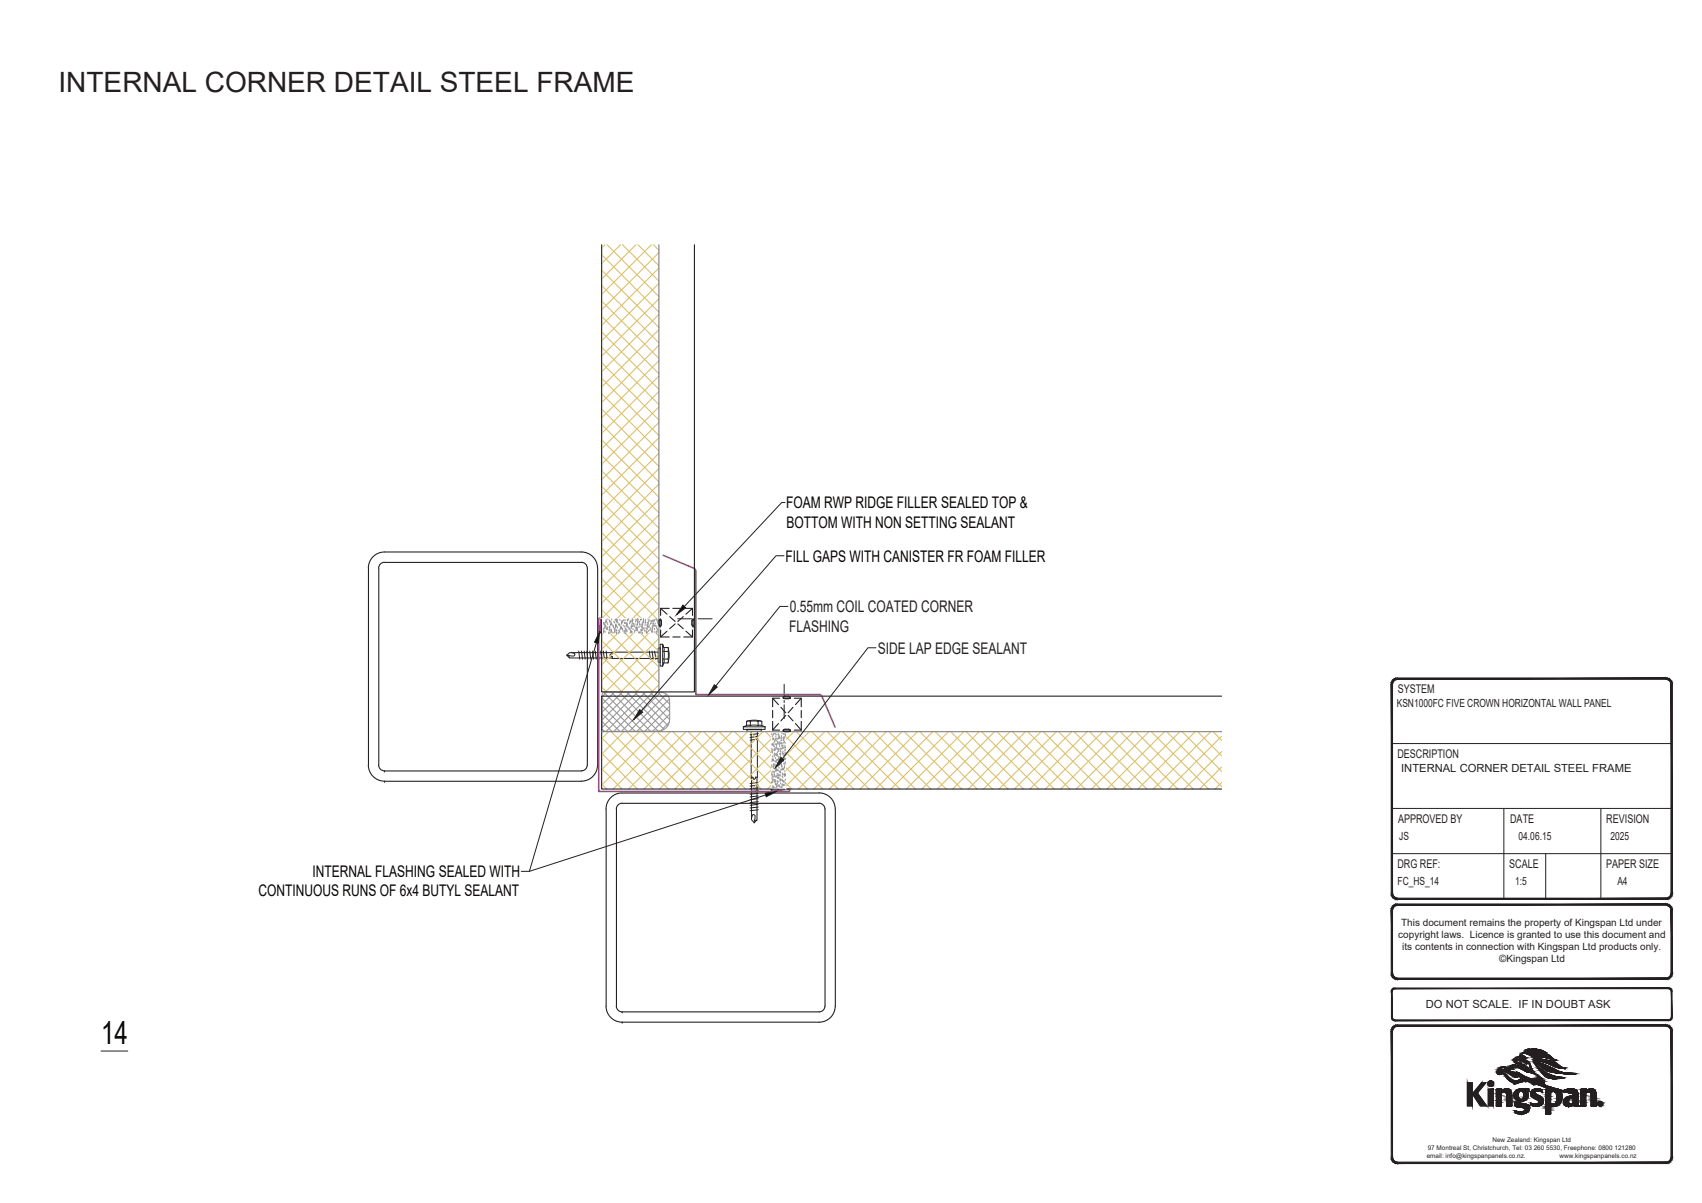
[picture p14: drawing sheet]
<svg xmlns="http://www.w3.org/2000/svg" width="297mm" height="210mm" viewBox="0 0 297 210" stroke-linecap="round" stroke-linejoin="round" font-family="sans-serif">
<defs><g id="words">
<text font-size="5.6" fill="#040503" x="17.6" y="182.3">14</text>
<text font-size="4.9" fill="#231f20" x="10.2" y="16.1">INTERNAL CORNER DETAIL STEEL FRAME</text>
<g font-size="2.8" fill="#040503">
<text x="137.2" y="88.7">FOAM RWP RIDGE FILLER SEALED TOP &amp;</text>
<text x="137.2" y="92.1">BOTTOM WITH NON SETTING SEALANT</text>
<text x="137.1" y="98">FILL GAPS WITH CANISTER FR FOAM FILLER</text>
<text x="54.6" y="153.1">INTERNAL FLASHING SEALED WITH</text>
<text x="45.1" y="156.5">CONTINUOUS RUNS OF 6x4 BUTYL SEALANT</text>
</g>
<g font-size="2.8" fill="#231f20">
<text x="137.8" y="106.9">0.55mm COIL COATED CORNER</text>
<text x="137.7" y="110.2">FLASHING</text>
<text x="153.2" y="114.1">SIDE LAP EDGE SEALANT</text>
</g>
<g font-size="2.1" fill="#231f20">
<text x="243.9" y="121">SYSTEM</text>
<text x="243.9" y="132.3">DESCRIPTION</text>
<text x="244" y="143.6">APPROVED BY</text>
<text x="263.6" y="143.6">DATE</text>
<text x="280.3" y="143.6">REVISION</text>
<text x="243.9" y="151.5">DRG REF:</text>
<text x="263.4" y="151.5">SCALE</text>
<text x="280.3" y="151.5">PAPER SIZE</text>
</g>
<g font-size="2" fill="#231f20">
<text x="243.8" y="123.5">KSN1000FC FIVE CROWN HORIZONTAL WALL PANEL</text>
<text x="244.5" y="134.8">INTERNAL CORNER DETAIL STEEL FRAME</text>
<text x="244.2" y="146.6">JS</text>
<text x="265" y="146.6">04.06.15</text>
<text x="281.1" y="146.6">2025</text>
<text x="243.9" y="154.5">FC_HS_14</text>
<text x="264.4" y="154.5">1:5</text>
<text x="282.3" y="154.5">A4</text>
<text x="248.8" y="176">DO NOT SCALE. IF IN DOUBT ASK</text>
</g>
<g font-size="1.7" fill="#231f20">
<text x="244.5" y="161.7">This document remains the property of Kingspan Ltd under</text>
<text x="244" y="163.8">copyright laws. Licence is granted to use this document and</text>
<text x="244.7" y="165.8">its contents in connection with Kingspan Ltd products only.</text>
<text x="261.7" y="168">©Kingspan Ltd</text>
</g>
<g font-size="1.1" fill="#231f20">
<text x="249" y="202.1">email: info@kingspanpanels.co.nz.</text>
<text x="249.2" y="200.7">97 Montreal St, Christchurch, Tel: 03 260 5530, Freephone: 0800 121280</text>
<text x="260.5" y="199.4">New Zealand: Kingspan Ltd</text>
<text x="272.2" y="202.1">www.kingspanpanels.co.nz</text>
</g>
</g></defs>
<g fill="none" stroke="#989898" stroke-width=".19">
<path d="M105.1 121.4v-.3l.4-.3 9.9 .1a1.45 1.45 0 0 1 1.4 1.2M105.1 121.9l5.7 5.7M105.1 123.2l4.4 4.4M105.1 121.4l-.1 5.6 .3 .5 .4 .1h9.4a2.04 2.04 0 0 0 1.8-2.1M105.1 124.6l3.1 3M105.1 126l1.7 1.7M105.1 127.3l.3 .3M105.4 120.9l6.8 6.7M105.9 120.8l-.8 .8M106.7 120.8l6.8 6.8M107.2 120.8l-2.1 2.2M108.1 120.8l6.7 6.8"/>
<path d="M108.6 120.8l-3.5 3.5M109.4 120.8l6.5 6.5M109.9 120.8l-4.8 4.9M110.8 120.8l5.8 5.9M111.2 120.8l-6.2 6.2M112.1 120.8l4.8 4.8M112.6 120.9l-6.8 6.8M113.5 120.9l3.4 3.3M113.9 120.9l-6.8 6.8M114.8 120.9l2.1 2M115.3 120.9l-6.8 6.7M116.3 121.2l-6.5 6.4"/>
<path d="M116.8 126.1l-1.5 1.5M116.8 122l-5.6 5.6M116.9 124.7l-3 2.9M116.9 123.3l-4.4 4.3M116.9 122.1v3.4"/>
</g>
<path d="M104.8 109.2l-.2 .1M105 109.2l-.4 .4M105.1 109.3l-.5 .6M105.2 110.1l-.3 .3M105.2 109.9l-.5 .4M105.2 109.6l-.6 .6M134.6 137.9l.3 .2M134.7 137.7l.4 .4M134.8 137.6l.6 .5M135.1 137.6l.5 .5M135.4 137.6l.4 .4M135.6 137.6l.2 .1" fill="none" stroke="#808180" stroke-width=".19"/>
<g fill="none" stroke="#231f20" stroke-width=".19">
<path d="M105 42.7v78.1h16.2v-78.1M64.3 99.2a2.8 2.8 0 0 1 2.8-2.9h34.4a2.8 2.8 0 0 1 2.8 2.9M64.3 99.2v34.4M66.4 98.4l.3-.2h.4l34.4-.1a1.04 1.04 0 0 1 1 1.1v34.3a1.01 1.01 0 0 1-1 1l-34.4 .1a1 1 0 0 1-1-1v-34.4zM104.3 99.2v34.4M104.5 110.1l.3 .3M104.8 109.2l.3 .1 .1 .8M104.8 109.2l-.2 .1v.8M104.9 110.4h.1M104.9 109.2h.1M105.2 110.1l-.4 .3M64.3 133.5a2.8 2.8 0 0 0 2.8 2.8"/>
<path d="M67.1 136.4h.1M67.1 134.6h.1M67.1 136.4h34.4M104.3 133.5a2.8 2.8 0 0 1-2.8 2.8M108.6 138.4a2.8 2.8 0 0 0-2.8 2.8M108.6 138.4h34.4M134.6 137.8h.1M134.9 137.5a.31 .31 0 0 0-.3 .3 .31 .31 0 0 0 .3 .3M134.9 137.6h.6M135.5 137.5l.3 .3M135.8 137.8h.1M135.8 137.8l-.1 .3h-.8"/>
<path d="M143 138.4a2.8 2.8 0 0 1 2.8 2.8M105.8 141.2v34.4M107.6 141.2v34.4M108.6 140.2a1.01 1.01 0 0 0-1 1M108.6 140.2h34.4M143 140.2a1.01 1.01 0 0 1 1 1M144 141.2v34.4a1.01 1.01 0 0 1-1 1h-34.4M145.8 141.2v34.4a2.8 2.8 0 0 1-2.8 2.8h-34.4M105.8 175.6a2.8 2.8 0 0 0 2.8 2.8M107.6 175.6a1.01 1.01 0 0 0 1 1M108.6 178.4h.1M108.6 176.6h.1"/>
</g>
<g fill="none" stroke="#231f20" stroke-width=".17">
<path d="M98.9 114.3l.4 .1 .1 .4M99.7 113.9l.6 .2-.1 .4-.9-.1M101 113.6l.2 1.5M101.5 113.6l.2 1.5M102 113.6l.1 1.5M102.4 113.6l.2 1.5M102.9 113.6l.2 1.5M103.4 113.6l.2 1.5M103.9 113.6l.2 1.5M104.4 113.6l.1 1.5M104.8 113.6l.2 1.5M105.3 113.6l.2 1.5"/>
<path d="M105.8 113.6l.2 1.5M106.9 113.8v.3l-.3 .1-.1 .2 .4 .2v.3M113.3 113.6l.2 1.5M113.8 113.6l.2 1.5M114.3 113.7l.2 1.4M114.9 113.2l.3-.1v2.5h-.3zM114.9 113.8l-15.5 .1-.5 .5 .5 .4 15.5 .1M115.6 112.5h-.4v3.8h.4M115.8 113l.1 .7h.7v-.7M115.9 113.7v.6l-.1 1.4M115.9 115.7h.7M115.9 115h.7"/>
<path d="M115.9 113h.7M115.9 115.7l-.3 .6M115.9 113l-.3-.5v3.8M116.6 113l.2 1.3-.2 1.4M116.6 113.7v2M118.3 108h2.4M121.1 108h.4M121.9 108h2.4M136.9 119.4v2.5M129.7 126.9v.4h3.8v-.4M130.3 125.9h.6M130.3 125.9l1.3-.2 1.4 .2"/>
<path d="M130.3 126.7l-.6 .2h3.8M130.3 125.9v.8M130.4 127.3h2.5l-.1 .3h-2.4zM130.9 126.6h1.4M130.9 125.9h1.4M131 125.9l-.1 .8h-.6M131.1 135.6h.3v.3M131.1 127.6l.1 15.5 .4 .5 .5-.5 .1-15.5M132.2 135.6h-.3l-.3 .4-.2-.2M132.3 125.9h.6M132.3 125.9v.8h.6M132.3 137l-1.4 .2"/>
<path d="M132.3 137.5l-1.4 .2M132.3 138l-1.4 .2M132.3 138.5l-1.4 .1M132.3 138.9l-1.4 .2M132.3 139.4l-1.4 .2M132.3 139.9l-1.4 .2M132.3 136.6l-1.4 .1M132.3 128.1l-1.4 .2M132.3 128.5l-1.4 .2M132.3 129l-1.4 .2M133 126.7l.5 .2M133 125.9v.8"/>
<path d="M136.9 122.3v.3M136.9 123v2.4M131.2 142.8a.48 .48 0 0 1 .3-.6l.3 .2-.1 .8M132.1 143.2h-.5v.4M132.3 140.4l-1.4 .2M132.3 140.9l-1.4 .1M132.3 141.3l-1.4 .2"/>
</g>
<path d="M115.7 96.9l5.4 2.3 .3 .3v21.7h21.5M104.6 110.1l.3-2-.2-.2-.2 .2v30h33.2l.1-.2-.2-.2-1.9 .3M142.9 121.2l.4 .2 .2 .2 2.2 5.3" fill="none" stroke="#b9519f" stroke-width=".3"/>
<g fill="none" stroke="#dcc06c" stroke-width=".19">
<path d="M105 57.9l10 10M105 55.2l10 10M105 52.5l10 10.1M105 49.9l10 9.9M105 47.1l10 10.1M105 44.5l10 10M105.6 42.7l-.6 .6M105.9 42.7l9.1 9.1M108.3 42.7l-3.3 3.3M108.6 42.7l6.4 6.4M111 42.7l-6 6M111.3 42.7l3.7 3.7"/>
<path d="M113.7 42.7l-8.7 8.7M114 42.7l1 1M115 44.1l-10 10M115 46.8l-10 10M115 49.5l-10 10M115 52.2l-10 10M115 54.9l-10 10M115 57.6l-10 10M105 79.5l10 10M105 76.8l10 10M105 74.1l10 10M105 71.4l10 10"/>
<path d="M105 68.7l10 10M105 66l10 10M105 63.3l10 10M105 60.6l10 10M115 60.3l-10 10M115 63l-10 9.9M115 65.6l-10 10.1M115 68.3l-10 10M115 71l-10 10M115 73.7l-10 10M115 76.4l-10 10M115 79.1l-10 10"/>
<path d="M105 98.3l10 10M105 95.7l10 9.9M105 93l10 10M105 90.3l10 10M105 87.6l10 10M105 84.9l10 10M105 82.2l10 10M115 81.8l-10 10M115 84.5l-10 10M115 87.2l-10 10M115 89.9l-10 10M115 92.6l-10 10"/>
<path d="M115 95.3l-10 10M115 98l-10 10M105 119.9l.9 .9M105 117.2l3.6 3.6M105 114.5l6.2 6.3M105 111.8l9 9M105 109.1l10 10M105 106.4l10 10M105 103.7l10 10M105 101l10 10M115 100.7l-10 10M115 103.4l-10 10"/>
<path d="M115 106.1l-10 10M115 108.8l-10 10M115 111.4l-9.3 9.4M115 114.1l-6.6 6.7M115 116.8l-3.9 4M115 119.5l-1.2 1.3"/>
</g>
<path d="M105.2 108v2.4" fill="none" stroke="#fff" stroke-width=".17"/>
<path d="M105.2 108h9.6v2.4zM105.2 108v2.4h9.6z" fill="#fff"/>
<path d="M105.2 108h9.6v2.4zM105.2 108l9.6 2.4h-9.6zM134.7 137.5h2.4" fill="none" stroke="#fff" stroke-width=".17"/>
<g fill="none" stroke="#989898" stroke-width=".19">
<path d="M105.3 109.7h.1M105.3 110.3h.1M105.3 110.1h.1M105.4 108.8h.1M105.4 108.6h.1M105.4 110.1h.1M105.4 110h.1M105.4 108.7h.1M105.5 109h.1M105.5 109.5h.1M105.5 109.3h.1M105.6 109.1h.1"/>
<path d="M105.6 110.2h.1M105.7 108.6h.1M105.7 109.2h.1M105.7 108.4h.1M105.7 109.1h.1M105.8 108.3h.1M105.8 109.5h.1M105.8 108.1h.1M105.9 108.4h.1M105.9 109.7h.1M105.9 108.6h.1M106 109.4h.1"/>
<path d="M106 109.7h.1M106 109.5h.1M106.1 108.8h.1M106.1 108h.1M106.3 110.4h.1M106.3 110.3h.1M106.3 109.3h.1M106.3 109.9h.1M106.4 109.9h.1M106.4 109.3h.1M106.4 108.4h.1M106.4 109.7h.1"/>
<path d="M106.4 108.2h.1M106.4 109.4h.1M106.5 109h.1M106.6 108.8h.1M106.6 110.2h.1M106.6 108.5h.1M106.6 109.9h.1M106.7 110.3h.1M106.7 109.8h.1M106.7 108.8h.1M106.7 110h.1M106.7 108h.1"/>
<path d="M106.7 108.9h.1M106.8 108.9h.1M107 110.3h.1M107 109.1h.1M107 109.2h.1M107.1 109.4h.1M107.1 108.5h.1M107.2 110.3h.1M107.2 109.7h.1M107.2 110.1h.1M107.3 108.6h.1M107.3 109.8h.1"/>
<path d="M107.3 109.6h.1M107.4 109.9h.1M107.4 108.1h.1M107.4 109.4h.1M107.4 109h.1M107.4 109.2h.1M107.4 108.2h.1M107.5 108.9h.1M107.5 110.2h.1M107.5 108h.1M107.6 108.4h.1M107.6 109.1h.1"/>
<path d="M107.6 110.4h.1M107.6 109.9h.1M107.6 108.2h.1M107.6 110h.1M107.7 108h.1M107.7 109.3h.1M107.7 109.4h.1M107.7 108.5h.1M107.8 108.2h.1M107.8 108.5h.1M108 110.4h.1M108 108.9h.1"/>
<path d="M108 110h.1M108.1 108.9h.1M108.1 110h.1M108.1 109h.1M108.2 110.2h.1M108.2 108.9h.1M108.2 108.1h.1M108.2 109.7h.1M108.3 109.6h.1M108.3 109.3h.1M108.4 109.5h.1M108.5 108.8h.1"/>
<path d="M108.5 109.5h.1M108.5 108.6h.1M108.5 108.3h.1M108.5 108.4h.1M108.5 109.6h.1M108.6 109.6h.1M108.6 108.5h.1M108.7 109.7h.1M108.7 110h.1M108.7 108.3h.1M108.8 109.1h.1M108.9 108.2h.1"/>
<path d="M108.9 110.4h.1M109 110.1h.1M109 108.6h.1M109 109.3h.1M109 108.7h.1M109.1 108.2h.1M109.1 110.1h.1M109.1 109.6h.1M109.1 110h.1M109.2 108.7h.1M109.2 109.7h.1M109.2 110.4h.1"/>
<path d="M109.3 109.2h.1M109.3 109.8h.1M109.3 109h.1M109.4 108.7h.1M109.4 110h.1M109.4 110.1h.1M109.5 109.2h.1M109.5 108.9h.1M109.5 108.2h.1M109.5 108.1h.1M109.6 108.2h.1M109.6 109.4h.1"/>
<path d="M109.7 109.4h.1M109.7 108h.1M109.8 109.7h.1M109.9 108.7h.1M109.9 109.6h.1M110 108.5h.1M110 109.8h.1M110 110.3h.1M110 108.3h.1M110 108.4h.1M110.1 110.1h.1M110.1 110.2h.1"/>
<path d="M110.1 109.6h.1M110.1 109.3h.1M110.2 110.2h.1M110.2 109.4h.1M110.2 110.1h.1M110.3 109.1h.1M110.3 108.3h.1M110.3 110.3h.1M110.3 110.2h.1M110.3 108h.1M110.3 108.6h.1M110.3 108.8h.1"/>
<path d="M110.4 109.2h.1M110.4 108.5h.1M110.4 108.1h.1M110.4 108.2h.1M110.5 109.7h.1M110.5 108.8h.1M110.6 109.1h.1M110.7 109.2h.1M110.8 110h.1M110.8 110.2h.1M110.8 108.9h.1M110.8 109.3h.1"/>
<path d="M110.9 108.4h.1M111 109.5h.1M111 110h.1M111 108.1h.1M111 109.8h.1M111.1 108.1h.1M111.1 109.5h.1M111.1 109.4h.1M111.1 109.8h.1M111.2 109h.1M111.2 108.3h.1M111.2 109.6h.1"/>
<path d="M111.2 108.8h.1M111.2 108.9h.1M111.2 109.9h.1M111.3 109.9h.1M111.3 108.6h.1M111.3 108h.1M111.3 108.5h.1M111.4 108.5h.1M111.4 108.1h.1M111.5 110.3h.1M111.5 109.4h.1M111.6 110.3h.1"/>
<path d="M111.6 108.4h.1M111.6 108.8h.1M111.7 108.9h.1M111.7 109.2h.1M111.8 108.1h.1M111.8 109.9h.1M111.9 110.4h.1M111.9 110.2h.1M111.9 108.9h.1M111.9 109.9h.1M112 108h.1M112 109.3h.1"/>
<path d="M112 109.8h.1M112.1 109.4h.1M112.1 108.7h.1M112.1 109.9h.1M112.1 109.2h.1M112.1 108.9h.1M112.1 110.4h.1M112.2 108.8h.1M112.2 109.5h.1M112.2 109.6h.1M112.2 108.5h.1M112.3 108.3h.1"/>
<path d="M112.3 108.5h.1M112.3 109.7h.1M112.3 108h.1M112.3 108.2h.1M112.5 109.9h.1M112.6 109.6h.1M112.6 109h.1M112.6 110h.1M112.6 108.6h.1M112.6 108.5h.1M112.6 108.1h.1M112.7 108.6h.1"/>
<path d="M112.8 110.3h.1M112.8 110.4h.1M112.9 110.1h.1M112.9 109.5h.1M112.9 109.8h.1M112.9 109.6h.1M113 109h.1M113 110.3h.1M113 108.6h.1M113 109.3h.1M113 109.2h.1M113.1 108.9h.1"/>
<path d="M113.1 108.1h.1M113.1 108.7h.1M113.2 108.4h.1M113.2 110h.1M113.2 109.3h.1M113.3 109.1h.1M113.3 109.4h.1M113.3 108.2h.1M113.4 109.9h.1M113.5 108.8h.1M113.6 109.6h.1M113.6 109.8h.1"/>
<path d="M113.6 108.3h.1M113.7 108.6h.1M113.7 108.3h.1M113.7 110.2h.1M113.8 110h.1M113.8 109.4h.1M113.9 109.7h.1M113.9 110.1h.1M113.9 108.2h.1M113.9 110.2h.1M113.9 109.5h.1M113.9 109.2h.1"/>
<path d="M114 109.2h.1M114 108.7h.1M114 108.4h.1M114 109h.1M114 108.2h.1M114 108.8h.1M114.1 108.3h.1M114.2 108.1h.1M114.2 109.7h.1M114.2 109.1h.1M114.3 109.1h.1M114.3 110.3h.1"/>
<path d="M114.3 108.7h.1M114.4 109.2h.1M114.5 108h.1M114.5 110.1h.1M114.6 109.5h.1M114.6 108h.1M114.6 110.4h.1M114.6 109.2h.1M114.7 108.1h.1M114.7 109.7h.1M114.7 110.1h.1M114.7 108.3h.1"/>
<path d="M114.8 108.6h.1M114.8 109.9h.1"/>
</g>
<g fill="none" stroke="#808180" stroke-width=".19">
<path d="M115 42.7v78.1M115 108.6l.4 .5M115 108.8l.3 .5M115 108.3l.4 .6M115 109.1l.1 .2M115.1 108.2l.3 .4M115.3 108.1l.1 .2M120.7 108.6l.5 .5M120.7 108.8l.4 .5M120.8 108.3l.4 .6M120.8 109.1l.1 .2M120.9 108.2l.3 .4"/>
<path d="M121 108.1l.2 .2"/>
</g>
<g fill="none" stroke="#231f20" stroke-width=".19">
<path d="M115.2 108.1h.1M115.2 109.3h.1M115.3 106.2h1.5M115.3 106.2v1.2M115.3 108.1v1.2M115.3 106.2l1.1 1M115.3 110v1.2h1.5M115.4 109l-.2 .3M115.4 108.4l-.2-.3-.2 .1v.8l.2 .3M115.4 108.4v.6M116.4 110.2l-1.1 1M116.9 107.6l.9 .9"/>
<path d="M117.4 111.2h1.3M117.4 106.2h1.3M117.8 108.9l-.9 .8M118.3 108.9l.9 .8M119.2 107.6l-.9 .9M119.3 106.2h1.6v1.2M119.7 110.2l1.2 1M120.8 108.1l.3 .1a1.04 1.04 0 0 1 0 1.1l-.3-.2zM120.9 110v1.2h-1.6M120.9 108.1v1.2M120.9 106.2l-1.2 1M121 108.1h.1"/>
<path d="M121 109.3h.1M213.2 121.5h-108.2v16.2h108.2"/>
</g>
<g fill="none" stroke="#dcc06c" stroke-width=".19">
<path d="M105 131.5l6.2 6.2M105 128.8l9 8.9M105 134.1l3.6 3.6M105 136.9l.9 .8M106.2 127.7l-1.2 1.3M106.7 127.7l9.9 10M108.9 127.7l-3.9 3.9M109.3 127.7l10 10M111.6 127.7l-6.6 6.7M112 127.7l10 10M114.3 127.7l-9.3 9.3M114.7 127.7l10 10"/>
<path d="M117 127.7l-10 10M117.4 127.7l10 10M119.7 127.7l-10 10M120.1 127.7l10 10M122.4 127.7l-10 10M122.8 127.7l10 10M125.1 127.7l-10 10M125.5 127.7l10 10M127.8 127.7l-10 10M128.2 127.7l10 10M130.5 127.7l-10 10M130.9 127.7l10 10"/>
<path d="M133.2 127.7l-10 10M133.6 127.7l10 10M135.9 127.7l-10 10M136.3 127.7l10 10M138.6 127.7l-10 10M139 127.7l10 10M141.3 127.7l-10.1 10M141.7 127.7l10 10M143.9 127.7l-9.9 10M144.4 127.7l10 10M146.7 127.7l-10.1 10M147.1 127.7l9.9 10"/>
<path d="M149.3 127.7l-10 10M149.7 127.7l10.1 10M152 127.7l-10 10M152.5 127.7l9.9 10M154.7 127.7l-10 10M155.1 127.7l10 10M157.4 127.7l-10 10M157.8 127.7l10 10M160.1 127.7l-10 10M160.5 127.7l10 10M162.8 127.7l-10 10M163.2 127.7l10 10"/>
<path d="M165.5 127.7l-10 10M165.9 127.7l10 10M168.2 127.7l-10 10M168.6 127.7l10 10M170.9 127.7l-10 10M171.3 127.7l10 10M173.6 127.7l-10 10M174 127.7l10 10M176.3 127.7l-10 10M176.7 127.7l10 10M179 127.7l-10 10M179.4 127.7l10 10"/>
<path d="M181.7 127.7l-10 10M182.1 127.7l10 10M184.4 127.7l-10 10M184.8 127.7l10 10M187.1 127.7l-10.1 10M187.5 127.7l10 10M189.7 127.7l-9.9 10M190.2 127.7l10 10M192.5 127.7l-10.1 10M192.9 127.7l9.9 10M195.1 127.7l-10 10M195.5 127.7l10.1 10"/>
<path d="M197.8 127.7l-10 10M198.2 127.7l10 10M200.5 127.7l-10 10M200.9 127.7l10 10M203.2 127.7l-10 10M203.6 127.7l9.6 9.6M205.9 127.7l-10 10M206.3 127.7l6.9 6.9M208.6 127.7l-10 10M209 127.7l4.2 4.2M211.3 127.7l-10 10M211.7 127.7l1.5 1.5"/>
<path d="M213.2 136.6l-1.1 1.1M213.2 133.9l-3.8 3.8M213.2 131.2l-6.5 6.5M213.2 128.5l-9.2 9.2"/>
</g>
<path d="M134.7 127.9l2.4 9.6v-9.6zM134.7 127.9l2.4 9.6h-2.4z" fill="#fff"/>
<path d="M134.7 127.9l2.4 9.6h-2.4zM134.7 127.9h2.4v9.6z" fill="none" stroke="#fff" stroke-width=".17"/>
<g fill="none" stroke="#989898" stroke-width=".19">
<path d="M134.7 136.5h.1M134.7 133.5h.1M134.7 135.1h.1M134.7 128.1h.1M134.7 134.8h.1M134.7 129.9h.1M134.7 133.8h.1M134.7 130.6h.1M134.7 130.9h.1M134.7 135.8h.1M134.7 132.7h.1M134.8 131.1h.1"/>
<path d="M134.8 132.5h.1M134.8 131.3h.1M134.8 135.5h.1M134.8 137.4h.1M134.8 129.9h.1M134.8 136.1h.1M134.8 136.5h.1M134.8 129.8h.1M134.8 135.2h.1M134.8 131.9h.1M134.8 128.4h.1M134.9 132.4h.1"/>
<path d="M134.9 134.6h.1M134.9 137.1h.1M134.9 129h.1M134.9 136.1h.1M134.9 128.8h.1M134.9 132.6h.1M134.9 130.8h.1M134.9 132.5h.1M134.9 128.2h.1M134.9 137.4h.1M135 133.6h.1M135 135.5h.1"/>
<path d="M135 128.9h.1M135 128h.1M135 129.9h.1M135 133.8h.1M135 128.8h.1M135 133.3h.1M135 137.3h.1M135 130.1h.1M135 136h.1M135 132.7h.1M135.1 134.7h.1M135.1 134h.1"/>
<path d="M135.1 129.5h.1M135.1 128.9h.1M135.1 137.3h.1M135.1 135.1h.1M135.1 133.3h.1M135.1 131.7h.1M135.1 133.6h.1M135.1 132h.1M135.1 131.4h.1M135.1 130.2h.1M135.2 135.1h.1M135.2 136.4h.1"/>
<path d="M135.2 130.6h.1M135.2 129.3h.1M135.2 131.5h.1M135.2 136.1h.1M135.2 130.9h.1M135.2 135.4h.1M135.2 130.8h.1M135.2 127.9h.1M135.3 132.7h.1M135.3 136.1h.1M135.3 133.4h.1M135.3 131.6h.1"/>
<path d="M135.3 129.8h.1M135.3 131.7h.1M135.3 129.1h.1M135.3 130.7h.1M135.3 136.7h.1M135.3 134.5h.1M135.4 132.2h.1M135.4 136.3h.1M135.4 134.1h.1M135.4 128.9h.1M135.4 128h.1M135.4 128.5h.1"/>
<path d="M135.4 136.9h.1M135.4 130.4h.1M135.4 135.5h.1M135.4 132.9h.1M135.4 137.4h.1M135.4 133.5h.1M135.5 134.2h.1M135.5 129.8h.1M135.5 130.5h.1M135.5 129.2h.1M135.5 132.8h.1M135.5 135.4h.1"/>
<path d="M135.5 133.6h.1M135.5 132.6h.1M135.5 131.5h.1M135.5 134.4h.1M135.5 130.1h.1M135.5 131.8h.1M135.5 129.9h.1M135.5 136.9h.1M135.5 137.2h.1M135.6 134.3h.1M135.6 128.8h.1M135.6 128.1h.1"/>
<path d="M135.6 131.6h.1M135.6 136.7h.1M135.6 130.5h.1M135.6 135h.1M135.6 136.3h.1M135.6 133h.1M135.7 136.7h.1M135.7 130.7h.1M135.7 131.6h.1M135.7 129.4h.1M135.7 131.2h.1M135.7 135.7h.1"/>
<path d="M135.7 132.5h.1M135.7 133.1h.1M135.7 135.3h.1M135.7 137.2h.1M135.7 128.9h.1M135.8 129.5h.1M135.8 136.4h.1M135.8 131.9h.1M135.8 129.7h.1M135.8 136.3h.1M135.8 135.1h.1M135.8 134.4h.1"/>
<path d="M135.8 130.8h.1M135.8 132.6h.1M135.8 133.7h.1M135.8 137h.1M135.8 128.8h.1M135.9 128.1h.1M135.9 130.6h.1M135.9 132.4h.1M135.9 135.7h.1M135.9 131h.1M135.9 133.3h.1M135.9 133.4h.1"/>
<path d="M135.9 135.3h.1M135.9 132.1h.1M135.9 128.8h.1M135.9 129.7h.1M135.9 128.4h.1M135.9 128.3h.1M136 135.1h.1M136 133.9h.1M136 132.5h.1M136 132.1h.1M136 129.4h.1M136 137h.1"/>
<path d="M136 128.5h.1M136 134.6h.1M136 128.7h.1M136 137.1h.1M136.1 133.4h.1M136.1 130.1h.1M136.1 131.5h.1M136.1 129.8h.1M136.1 137.3h.1M136.1 135.3h.1M136.1 136.2h.1M136.1 134.7h.1"/>
<path d="M136.1 130.8h.1M136.1 130.6h.1M136.2 135.9h.1M136.2 131.1h.1M136.2 134.6h.1M136.2 136h.1M136.2 131.5h.1M136.2 135.2h.1M136.2 133.2h.1M136.2 134.7h.1M136.2 131.9h.1M136.2 136.7h.1"/>
<path d="M136.2 129.6h.1M136.3 136h.1M136.3 131.1h.1M136.3 130.5h.1M136.3 132.2h.1M136.3 134.3h.1M136.3 136.1h.1M136.3 129.2h.1M136.3 132.4h.1M136.3 128.7h.1M136.3 137.3h.1M136.3 132.9h.1"/>
<path d="M136.4 137.3h.1M136.4 128.4h.1M136.4 133.3h.1M136.4 133.7h.1M136.4 133.5h.1M136.4 129.6h.1M136.4 129.1h.1M136.4 130.6h.1M136.5 137.3h.1M136.5 130.1h.1M136.5 132.4h.1M136.5 134.2h.1"/>
<path d="M136.5 127.9h.1M136.5 133.7h.1M136.5 136.8h.1M136.5 129.7h.1M136.5 137h.1M136.5 135.4h.1M136.5 135h.1M136.5 131.4h.1M136.6 134.1h.1M136.6 134.9h.1M136.6 131.4h.1M136.6 130.4h.1"/>
<path d="M136.6 136.1h.1M136.6 132.7h.1M136.6 135.6h.1M136.6 130.5h.1M136.6 136.3h.1M136.6 136.9h.1M136.6 131.1h.1M136.6 132.3h.1M136.6 130.1h.1M136.7 135.1h.1M136.7 128.7h.1M136.7 132.7h.1"/>
<path d="M136.7 137h.1M136.7 134.2h.1M136.7 131.8h.1M136.7 136.3h.1M136.7 129.5h.1M136.7 129h.1M136.8 128h.1M136.8 136.9h.1M136.8 131.5h.1M136.8 129.1h.1M136.8 132.5h.1M136.8 128.6h.1"/>
<path d="M136.8 134h.1M136.8 130.4h.1M136.8 128.7h.1M136.8 133.2h.1M136.8 128.8h.1M136.9 130.4h.1M136.9 133.2h.1M136.9 135.1h.1M136.9 136.3h.1M136.9 135h.1M136.9 129.4h.1M136.9 135.3h.1"/>
<path d="M136.9 133.8h.1M136.9 132.3h.1M136.9 133.6h.1M137 131.7h.1M137 136.9h.1M137 132.3h.1M137 135.4h.1M137 130.1h.1M137 134.5h.1M137 128.5h.1M137 130.9h.1M137 128.1h.1"/>
<path d="M137 131.3h.1M137 133.2h.1M137 129.6h.1M137 136.6h.1M137 130.8h.1M137 128.3h.1M137.1 135.1h.1M137.1 128.1h.1M137.1 135.2h.1M137.1 136h.1M137.1 133h.1M137.1 130.4h.1"/>
<path d="M137.1 131.4h.1M137.1 132.4h.1"/>
</g>
<g fill="none" stroke="#808180" stroke-width=".19">
<path d="M105 127.7h108.2M136.7 121.8l.2 .1M136.7 127.6l.2 .1M136.7 121.7l.5 .3M136.7 127.4l.5 .3M136.9 121.6l.5 .4M136.9 127.3l.5 .4M137.1 121.5l.6 .5M137.1 127.3l.6 .4M137.4 121.5l.5 .4M137.4 127.3l.5 .3M137.7 121.6l.2 .1"/>
<path d="M137.7 127.3l.2 .2"/>
</g>
<g fill="none" stroke="#231f20" stroke-width=".19">
<path d="M134.8 121.9l1.1 1.1M134.8 125.9v1.5h1.3M134.8 124v1.3M135.9 126.3l-1.1 1.1M136.1 121.9h-1.3v1.5M136.3 123.5l.8 .9M136.7 121.7l.3-.2 .8 .1 .1 .1M136.7 127.5l.3-.2h.8l.1 .2M136.7 121.7l.1 .2 .8 .1 .3-.3M136.7 127.5l.1 .2h.8l.3-.2M136.7 121.7h.1M136.7 127.5h.1"/>
<path d="M136.7 121.9h1.3M136.7 127.4h1.3M137.1 124.9l-.8 .9M137.6 124.9l.8 .9M137.9 121.7h.1M137.9 127.5h.1M138.4 123.5l-.8 .9M138.6 127.4h1.2M138.6 121.9h1.2v1.5M138.8 126.3l1 1.1M139.8 124v1.3M139.8 125.9v1.5"/>
<path d="M139.8 121.9l-1 1.1"/>
</g>
<path d="M111.6 123.9l.6 .4-1.6 1.3z" fill="#231f20"/>
<path d="M136.8 97h-1.4l-23.5 27.1M111.6 123.9l.6 .4-1.6 1.3z" fill="none" stroke="#231f20" stroke-width=".17"/>
<path d="M124.7 119.5l.5 .4-1.5 1.4z" fill="#231f20"/>
<path d="M124.7 119.5l.5 .4-1.5 1.4zM137.5 105.9h-1.4l-11.2 13.8" fill="none" stroke="#231f20" stroke-width=".17"/>
<path d="M136.3 132.2l.5 .4-1.5 1.4z" fill="#231f20"/>
<path d="M152.9 113.1h-1.4l-14.9 19.3M136.3 132.2l.5 .4-1.5 1.4z" fill="none" stroke="#231f20" stroke-width=".17"/>
<path d="M42.4 150.1v7.4l49.2-7.4zM42.4 157.5l49.2-7.4v7.4z" fill="#fff"/>
<path d="M42.4 150.1h49.2l-49.2 7.4zM42.4 157.5l49.2-7.4v7.4z" fill="none" stroke="#fff" stroke-width=".17"/>
<path d="M133.5 138.4l2-.3-1.8 1z" fill="#040503"/>
<path d="M133.5 138.4l2-.3-1.8 1zM133.6 138.8l-41.2 13.3" fill="none" stroke="#231f20" stroke-width=".17"/>
<path d="M104.6 110.3l-.2 2-.6-.2z" fill="#040503"/>
<path d="M104.1 112.2l-11.7 39.9h-1.4M104.6 110.3l-.2 2-.6-.2zM17.6 183.5h4.7" fill="none" stroke="#231f20" stroke-width=".17"/>
<path d="M119.2 105.6l.5 .5-1.6 1.2z" fill="#040503"/>
<path d="M137 87.7h-.6l-17 18.2M119.2 105.6l.5 .5-1.6 1.2zM262.5 141.1v15.8" fill="none" stroke="#231f20" stroke-width=".17"/>
<path d="M290.8 156.8l.2 .2h-.2zM290.8 156.8l.2 .2v-.3zM291 156.7l.3 .2-.3 .1zM291 156.7l.3 .2-.1-.3zM291.2 156.6l.3 .1-.2 .2zM291.2 156.6l.3 .1-.1-.2zM291.4 156.5h.3l-.2 .2zM291.5 156.3l-.1 .2h.3zM291.5 156.3l.3-.1-.1 .3zM291.6 156.1l-.1 .2 .3-.1zM291.6 156.1l.3-.2-.1 .3zM291.6 155.9v.2l.3-.2z" fill="#231f20"/>
<path d="M290.8 156.8l.2 .2h-.2zM290.8 156.8l.2-.1v.3zM291 156.7l.3 .2-.3 .1zM291 156.7l.2-.1 .1 .3zM291.2 156.6l.3 .1-.2 .2zM291.2 156.6l.2-.1 .1 .2zM291.4 156.5h.3l-.2 .2zM291.5 156.3l.3-.1-.1 .3zM291.5 156.3l.2 .2h-.3zM291.6 156.1l.3-.2-.1 .3zM291.6 156.1l.2 .1-.3 .1zM291.6 155.9h.3l-.3 .2z" fill="none" stroke="#231f20" stroke-width=".17"/>
<path d="M291.6 119.4v36.5h.3zM291.6 119.4h.3v36.5z" fill="#231f20"/>
<path d="M291.6 119.4h.3v36.5zM291.6 119.4l.3 36.5h-.3z" fill="none" stroke="#231f20" stroke-width=".17"/>
<path d="M291.8 119.1l.1 .3h-.3zM291.6 119.2v.2l.2-.3zM291.7 118.9l.1 .2-.2 .1zM291.5 119l.1 .2 .1-.3zM291.5 118.7l.2 .2-.2 .1zM291.4 118.8l.1 .2v-.3zM291.3 118.5l.2 .2-.1 .1zM291.3 118.5l-.1 .2 .2 .1zM291 118.4l.3 .1-.1 .2zM291 118.4v.2l.2 .1zM290.8 118.3l.2 .1v.2zM290.8 118.3v.3h.2z" fill="#231f20"/>
<path d="M290.8 118.3l.2 .1v.2zM290.8 118.3l.2 .3h-.2zM291 118.4l.3 .1-.1 .2zM291 118.4l.2 .3-.2-.1zM291.3 118.5l.2 .2-.1 .1zM291.3 118.5l.1 .3-.2-.1zM291.4 118.8l.1-.1v.3zM291.5 119l.2-.1-.1 .3zM291.5 118.7l.2 .2-.2 .1zM291.6 119.2l.2-.1-.2 .3zM291.7 118.9l.1 .2-.2 .1zM291.8 119.1l.1 .3h-.3z" fill="none" stroke="#231f20" stroke-width=".17"/>
<path d="M243.9 118.6h46.9v-.3zM243.9 118.3h46.9l-46.9 .3z" fill="#231f20"/>
<path d="M243.9 118.6l46.9-.3v.3zM243.9 118.3h46.9l-46.9 .3z" fill="none" stroke="#231f20" stroke-width=".17"/>
<path d="M243.6 118.4l.3-.1v.3zM243.6 118.4l.1 .2h.2zM243.3 118.5l.3-.1 .1 .2zM243.3 118.5l.2 .2 .2-.1zM243.1 118.7l.2-.2 .2 .2zM243.1 118.7l.2 .1 .2-.1zM243.1 118.7l.2 .1-.4 .1zM242.9 118.9l.3 .1 .1-.2zM242.9 118.9l.3 .1-.4 .1zM242.8 119.1l.3 .1 .1-.2zM242.8 119.1l.3 .1-.3 .2zM242.8 119.4h.2l.1-.2z" fill="#231f20"/>
<path d="M242.8 119.4l.3-.2-.1 .2zM242.8 119.1l.4-.1-.1 .2zM242.8 119.1l.3 .1-.3 .2zM242.9 118.9l.3 .1-.4 .1zM242.9 118.9l.4-.1-.1 .2zM243.1 118.7l.2 .1-.4 .1zM243.1 118.7h.4l-.2 .1zM243.1 118.7l.2-.2 .2 .2zM243.3 118.5l.4 .1-.2 .1zM243.3 118.5l.3-.1 .1 .2zM243.6 118.4l.3-.1v.3zM243.6 118.4l.3 .2h-.2z" fill="none" stroke="#231f20" stroke-width=".17"/>
<path d="M242.8 119.4l.2 36.5v-36.5zM242.8 119.4l.2 36.5h-.2z" fill="#231f20"/>
<path d="M242.8 119.4h.2v36.5zM242.8 119.4l.2 36.5h-.2z" fill="none" stroke="#231f20" stroke-width=".17"/>
<path d="M242.8 155.9h.2l-.2 .3zM243 155.9l-.2 .3 .3-.1zM242.8 156.2l.3-.1-.2 .4zM243.1 156.1l-.2 .4 .3-.2zM242.9 156.5l.3-.2-.1 .4zM243.2 156.3l-.1 .4 .2-.2zM243.3 156.5v.4l-.2-.2zM243.3 156.5v.4l.2-.3zM243.5 156.6l.1 .4-.3-.1zM243.5 156.6l.1 .4 .1-.3zM243.7 156.7l.2 .3h-.3zM243.7 156.7l.2 .3v-.2z" fill="#231f20"/>
<path d="M242.8 155.9h.2l-.2 .3zM242.8 156.2l.3-.1-.2 .4zM242.9 156.5l.3-.2-.1 .4zM243 155.9l.1 .2-.3 .1zM243.1 156.1l.1 .2-.3 .2zM243.1 156.7l.2-.2v.4zM243.2 156.3l.1 .2-.2 .2zM243.3 156.5l.2 .1-.2 .3zM243.5 156.6l.2 .1-.1 .3zM243.5 156.6l.1 .4-.3-.1zM243.7 156.7l.2 .1v.2zM243.7 156.7l.2 .3h-.3z" fill="none" stroke="#231f20" stroke-width=".17"/>
<path d="M243.9 156.8v.2l46.9-.2zM243.9 157l46.9-.2v.2z" fill="#231f20"/>
<path d="M242.9 129.8h48.8M242.9 149h48.8M242.9 141.1h48.8M243.9 157.9l1.9 .1M243.9 156.8h46.9l-46.9 .2zM243.9 157l46.9-.2v.2zM269.8 149v7.9M279.4 141.1v15.8" fill="none" stroke="#231f20" stroke-width=".17"/>
<path d="M290.8 202.8l.2 .3h-.2zM290.8 202.8l.2 .3v-.3zM291 202.8l.3 .1-.3 .2zM291 202.8l.3 .1-.1-.2zM291.2 202.7l.3 .1-.2 .1zM291.2 202.7l.3 .1-.1-.2zM291.4 202.6l.3-.1-.2 .3zM291.5 202.4l-.1 .2 .3-.1zM291.5 202.4l.3-.1-.1 .2zM291.6 202.2l-.1 .2 .3-.1zM291.6 202.2l.3-.2-.1 .3zM291.6 202v.2l.3-.2z" fill="#231f20"/>
<path d="M290.8 202.8l.2 .3h-.2zM290.8 202.8h.2v.3zM291 202.8l.3 .1-.3 .2zM291 202.8l.2-.1 .1 .2zM291.2 202.7l.3 .1-.2 .1zM291.2 202.7l.2-.1 .1 .2zM291.4 202.6l.3-.1-.2 .3zM291.5 202.4l.3-.1-.1 .2zM291.5 202.4l.2 .1-.3 .1zM291.6 202.2l.3-.2-.1 .3zM291.6 202.2l.2 .1-.3 .1zM291.6 202h.3l-.3 .2z" fill="none" stroke="#231f20" stroke-width=".17"/>
<path d="M291.6 180v22h.3zM291.6 180h.3v22z" fill="#231f20"/>
<path d="M291.6 180h.3v22zM291.6 180l.3 22h-.3z" fill="none" stroke="#231f20" stroke-width=".17"/>
<path d="M291.8 179.7l.1 .3h-.3zM291.6 179.8v.2l.2-.3zM291.7 179.4l.1 .3-.2 .1zM291.5 179.6l.1 .2 .1-.4zM291.5 179.2l.2 .2-.2 .2zM291.5 179.2l-.1 .2 .1 .2zM291.3 179l.2 .2-.1 .2zM291.3 179l-.1 .2 .2 .2zM291 178.9l.3 .1-.1 .2zM291 178.9v.3h.2zM290.8 178.9h.2v.3zM290.8 178.9v.2l.2 .1z" fill="#231f20"/>
<path d="M290.8 178.9h.2v.3zM290.8 178.9l.2 .3-.2-.1zM291 178.9l.3 .1-.1 .2zM291 178.9l.2 .3h-.2zM291.3 179l.2 .2-.1 .2zM291.3 179l.1 .4-.2-.2zM291.5 179.6l.2-.2-.1 .4zM291.5 179.2l.2 .2-.2 .2zM291.5 179.2v.4l-.1-.2zM291.6 179.8l.2-.1-.2 .3zM291.7 179.4l.1 .3-.2 .1zM291.8 179.7l.1 .3h-.3z" fill="none" stroke="#231f20" stroke-width=".17"/>
<path d="M243.9 179.1h46.9v-.2zM243.9 178.9h46.9l-46.9 .2z" fill="#231f20"/>
<path d="M243.9 179.1l46.9-.2v.2zM243.9 178.9h46.9l-46.9 .2z" fill="none" stroke="#231f20" stroke-width=".17"/>
<path d="M243.6 178.9h.3v.2zM243.6 178.9l.1 .3 .2-.1zM243.3 179l.3-.1 .1 .3zM243.3 179l.2 .2h.2zM243.1 179.2l.2-.2 .2 .2zM243.1 179.2l.2 .2 .2-.2zM243.1 179.2l.2 .2h-.4zM242.9 179.4l.3 .2 .1-.2zM242.9 179.4l.3 .2-.4 .1zM242.8 179.7l.3 .1 .1-.2zM242.8 179.7l.3 .1-.3 .2zM242.8 180h.2l.1-.2z" fill="#231f20"/>
<path d="M242.8 180l.3-.2-.1 .2zM242.8 179.7l.4-.1-.1 .2zM242.8 179.7l.3 .1-.3 .2zM242.9 179.4l.3 .2-.4 .1zM242.9 179.4h.4l-.1 .2zM243.1 179.2l.2 .2h-.4zM243.1 179.2h.4l-.2 .2zM243.1 179.2l.2-.2 .2 .2zM243.3 179l.4 .2h-.2zM243.3 179l.3-.1 .1 .3zM243.6 178.9h.3v.2zM243.6 178.9l.3 .2-.2 .1z" fill="none" stroke="#231f20" stroke-width=".17"/>
<path d="M242.8 180l.2 22v-22zM242.8 180l.2 22h-.2z" fill="#231f20"/>
<path d="M242.8 180h.2v22zM242.8 180l.2 22h-.2z" fill="none" stroke="#231f20" stroke-width=".17"/>
<path d="M242.8 202h.2l-.2 .3zM243 202l-.2 .3 .3-.1zM242.8 202.3l.3-.1-.2 .3zM243.1 202.2l-.2 .3 .3-.1zM242.9 202.5l.3-.1-.1 .4zM243.2 202.4l-.1 .4 .2-.2zM243.3 202.6v.3l-.2-.1zM243.3 202.6v.3l.2-.2zM243.5 202.7l.1 .4-.3-.2zM243.5 202.7l.1 .4 .1-.3zM243.7 202.8l.2 .3h-.3zM243.7 202.8l.2 .3v-.3z" fill="#231f20"/>
<path d="M242.8 202h.2l-.2 .3zM242.8 202.3l.3-.1-.2 .3zM242.9 202.5l.3-.1-.1 .4zM243 202l.1 .2-.3 .1zM243.1 202.2l.1 .2-.3 .1zM243.1 202.8l.2-.2v.3zM243.2 202.4l.1 .2-.2 .2zM243.3 202.6l.2 .1-.2 .2zM243.5 202.7l.2 .1-.1 .3zM243.5 202.7l.1 .4-.3-.2zM243.7 202.8h.2v.3zM243.7 202.8l.2 .3h-.3z" fill="none" stroke="#231f20" stroke-width=".17"/>
<path d="M243.9 202.8v.3l46.9-.3zM243.9 203.1l46.9-.3v.3z" fill="#231f20"/>
<path d="M243.9 202.8h46.9l-46.9 .3zM243.9 203.1l46.9-.3v.3z" fill="none" stroke="#231f20" stroke-width=".17"/>
<path d="M291.2 178l.2 .1-.2 .1zM291.2 178l.2 .1v-.1zM291.4 178h.2l-.2 .1zM291.4 178h.2l-.1-.1zM291.5 177.9l.3-.1-.2 .2zM291.6 177.7l-.1 .2 .3-.1zM291.8 177.5v.3l-.2-.1zM291.7 177.5l-.1 .2 .2-.2z" fill="#231f20"/>
<path d="M291.2 178l.2 .1-.2 .1zM291.2 178h.2v.1zM291.4 178h.2l-.2 .1zM291.4 178l.1-.1 .1 .1zM291.5 177.9l.3-.1-.2 .2zM291.6 177.7l.2 .1-.3 .1zM291.7 177.5h.1l-.2 .2zM291.8 177.5v.3l-.2-.1z" fill="none" stroke="#231f20" stroke-width=".17"/>
<path d="M291.7 173.1v4.4h.1zM291.7 173.1h.1v4.4z" fill="#231f20"/>
<path d="M291.7 173.1h.1v4.4zM291.7 173.1l.1 4.4h-.1z" fill="none" stroke="#231f20" stroke-width=".17"/>
<path d="M291.8 172.8v.3h-.1zM291.6 172.9l.1 .2 .1-.3zM291.6 172.6l.2 .2-.2 .1zM291.6 172.6l-.1 .1 .1 .2zM291.4 172.5l.2 .1-.1 .1zM291.4 172.5v.1l.1 .1zM291.2 172.5h.2v.1zM291.2 172.5v.1h.2z" fill="#231f20"/>
<path d="M291.2 172.5h.2v.1zM291.2 172.5l.2 .1h-.2zM291.4 172.5l.1 .2-.1-.1zM291.4 172.5l.2 .1-.1 .1zM291.6 172.6l.2 .2-.2 .1zM291.6 172.9l.2-.1-.1 .3zM291.6 172.6v.3l-.1-.2zM291.8 172.8v.3h-.1z" fill="none" stroke="#231f20" stroke-width=".17"/>
<path d="M243.5 172.6h47.7v-.1zM243.5 172.5h47.7l-47.7 .1z" fill="#231f20"/>
<path d="M243.5 172.6l47.7-.1v.1zM243.5 172.5h47.7l-47.7 .1z" fill="none" stroke="#231f20" stroke-width=".17"/>
<path d="M243.2 172.5h.3v.1zM243.2 172.5l.1 .1h.2zM243 172.6l.2-.1 .1 .1zM243 172.6l.1 .1 .2-.1zM243 172.6l.1 .1-.2 .1zM242.9 172.8l.1 .1 .1-.2zM242.9 172.8l.1 .1-.2 .2zM243 172.9l-.2 .2h.2z" fill="#231f20"/>
<path d="M242.9 172.8l.2-.1-.1 .2zM242.9 172.8l.1 .1-.2 .2zM243 172.9v.2h-.2zM243 172.6h.3l-.2 .1zM243 172.6l.2-.1 .1 .1zM243 172.6l.1 .1-.2 .1zM243.2 172.5h.3v.1zM243.2 172.5l.3 .1h-.2z" fill="none" stroke="#231f20" stroke-width=".17"/>
<path d="M242.8 173.1l.2 4.4v-4.4zM242.8 173.1l.2 4.4h-.2z" fill="#231f20"/>
<path d="M242.8 173.1l.2 4.4h-.2zM242.8 173.1h.2v4.4z" fill="none" stroke="#231f20" stroke-width=".17"/>
<path d="M242.8 177.5h.2l-.1 .3zM243 177.5l-.1 .3 .1-.1zM242.9 177.8l.1-.1v.3zM243 177.7v.3l.1-.1zM243.1 177.9l.1 .2-.2-.1zM243.1 177.9l.1 .2 .1-.1zM243.3 178l.2 .2-.3-.1zM243.3 178l.2 .2v-.2z" fill="#231f20"/>
<path d="M242.8 177.5h.2l-.1 .3zM242.9 177.8l.1-.1v.3zM243 177.5v.2l-.1 .1zM243 177.7l.1 .2-.1 .1zM243.1 177.9l.2 .1-.1 .1zM243.1 177.9l.1 .2-.2-.1zM243.3 178h.2v.2zM243.3 178l.2 .2-.3-.1z" fill="none" stroke="#231f20" stroke-width=".17"/>
<path d="M243.5 178v.2l47.7-.2zM243.5 178.2l47.7-.2v.2z" fill="#231f20"/>
<path d="M243.5 178h47.7l-47.7 .2zM243.5 178.2l47.7-.2v.2z" fill="none" stroke="#231f20" stroke-width=".17"/>
<path d="M290.8 170.7l.2 .2-.2 .1zM290.8 170.7l.2 .2v-.2zM291 170.7l.3 .1-.3 .1zM291 170.7l.3 .1-.1-.2zM291.2 170.6h.3l-.2 .2zM291.2 170.6h.3l-.1-.1zM291.4 170.5l.3-.1-.2 .2zM291.5 170.3l-.1 .2 .3-.1zM291.5 170.3l.3-.2-.1 .3zM291.6 170.1l-.1 .2 .3-.2zM291.6 170.1l.3-.2-.1 .2zM291.6 169.9v.2l.3-.2z" fill="#231f20"/>
<path d="M290.8 170.7l.2 .2-.2 .1zM290.8 170.7h.2v.2zM291 170.7l.3 .1-.3 .1zM291 170.7l.2-.1 .1 .2zM291.2 170.6h.3l-.2 .2zM291.2 170.6l.2-.1 .1 .1zM291.4 170.5l.3-.1-.2 .2zM291.5 170.3l.3-.2-.1 .3zM291.5 170.3l.2 .1-.3 .1zM291.6 170.1l.3-.2-.1 .2zM291.6 170.1h.2l-.3 .2zM291.6 169.9h.3l-.3 .2z" fill="none" stroke="#231f20" stroke-width=".17"/>
<path d="M291.6 158.9v11h.3zM291.6 158.9h.3v11z" fill="#231f20"/>
<path d="M291.6 158.9h.3v11zM291.6 158.9l.3 11h-.3z" fill="none" stroke="#231f20" stroke-width=".17"/>
<path d="M291.8 158.6l.1 .3h-.3zM291.6 158.7v.2l.2-.3zM291.7 158.3l.1 .3-.2 .1zM291.5 158.4l.1 .3 .1-.4zM291.5 158.1l.2 .2-.2 .1zM291.5 158.1l-.1 .2 .1 .1zM291.3 157.9l.2 .2-.1 .2zM291.3 157.9l-.1 .2 .2 .2zM291 157.8l.3 .1-.1 .2zM291 157.8v.3h.2zM290.8 157.8h.2v.3zM290.8 157.8v.2l.2 .1z" fill="#231f20"/>
<path d="M290.8 157.8h.2v.3zM290.8 157.8l.2 .3-.2-.1zM291 157.8l.3 .1-.1 .2zM291 157.8l.2 .3h-.2zM291.3 157.9l.2 .2-.1 .2zM291.3 157.9l.1 .4-.2-.2zM291.5 158.4l.2-.1-.1 .4zM291.5 158.1l.2 .2-.2 .1zM291.5 158.1v.3l-.1-.1zM291.6 158.7l.2-.1-.2 .3zM291.7 158.3l.1 .3-.2 .1zM291.8 158.6l.1 .3h-.3z" fill="none" stroke="#231f20" stroke-width=".17"/>
<path d="M243.9 158h46.9v-.2zM243.9 157.8h46.9l-46.9 .2z" fill="#231f20"/>
<path d="M243.9 158l46.9-.2v.2zM243.9 157.8h46.9l-46.9 .2z" fill="none" stroke="#231f20" stroke-width=".17"/>
<path d="M243.6 157.8h.3v.2zM243.6 157.8l.1 .3 .2-.1zM243.3 157.9l.3-.1 .1 .3zM243.3 157.9l.2 .2h.2zM243.1 158.1l.2-.2 .2 .2zM243.1 158.1l.2 .2 .2-.2zM243.1 158.1l.2 .2h-.4zM242.9 158.3l.3 .1 .1-.1zM242.9 158.3l.3 .1-.4 .2zM242.8 158.6l.3 .1 .1-.3zM242.8 158.6l.3 .1-.3 .2zM242.8 158.9h.2l.1-.2z" fill="#231f20"/>
<path d="M242.8 158.9l.3-.2-.1 .2zM242.8 158.6l.4-.2-.1 .3zM242.8 158.6l.3 .1-.3 .2zM242.9 158.3l.3 .1-.4 .2zM242.9 158.3h.4l-.1 .1zM243.1 158.1l.2 .2h-.4zM243.1 158.1h.4l-.2 .2zM243.1 158.1l.2-.2 .2 .2zM243.3 157.9l.4 .2h-.2zM243.3 157.9l.3-.1 .1 .3zM243.6 157.8h.3v.2zM243.6 157.8l.3 .2-.2 .1z" fill="none" stroke="#231f20" stroke-width=".17"/>
<path d="M242.8 158.9l.2 11v-11zM242.8 158.9l.2 11h-.2z" fill="#231f20"/>
<path d="M242.8 158.9h.2v11zM242.8 158.9l.2 11h-.2z" fill="none" stroke="#231f20" stroke-width=".17"/>
<path d="M242.8 169.9h.2l-.2 .2zM243 169.9l-.2 .2h.3zM242.8 170.1h.3l-.2 .3zM243.1 170.1l-.2 .3 .3-.1zM242.9 170.4l.3-.1-.1 .3zM243.2 170.3l-.1 .3 .2-.1zM243.3 170.5v.3l-.2-.2zM243.3 170.5v.3l.2-.2zM243.5 170.6l.1 .3-.3-.1zM243.5 170.6l.1 .3 .1-.2zM243.7 170.7l.2 .3-.3-.1zM243.7 170.7l.2 .3v-.3z" fill="#231f20"/>
<path d="M242.8 169.9h.2l-.2 .2zM242.8 170.1h.3l-.2 .3zM242.9 170.4l.3-.1-.1 .3zM243 169.9l.1 .2h-.3zM243.1 170.1l.1 .2-.3 .1zM243.1 170.6l.2-.1v.3zM243.2 170.3l.1 .2-.2 .1zM243.3 170.5l.2 .1-.2 .2zM243.5 170.6l.2 .1-.1 .2zM243.5 170.6l.1 .3-.3-.1zM243.7 170.7h.2v.3zM243.7 170.7l.2 .3-.3-.1z" fill="none" stroke="#231f20" stroke-width=".17"/>
<path d="M243.9 170.7v.3l46.9-.3zM243.9 171l46.9-.3v.3z" fill="#231f20"/>
<g fill="none" stroke="#231f20" stroke-width=".17">
<path d="M243.9 170.7h46.9l-46.9 .3zM243.9 171l46.9-.3v.3zM261.3 186.9h.1a.46 .46 0 0 0 .6 .5l-.3 .2-.3-.2-.1-.2zM261.7 186.4h.1a.91 .91 0 0 1 1.2 0l.3 .3 .2-.4a.97 .97 0 0 1 1.5-.2 .68 .68 0 0 0-.6-.7l-.2-.4 .4 .4-.3-.5 .1-.2a1.21 1.21 0 0 0 1.1-.7l.3-.2a1.16 1.16 0 0 1 1.2-.7l-.5 .5-1 .4-.2 .3v.1l.5-.1 .6 .3h-.1a1.63 1.63 0 0 0-1.7 .2l.1 .2a.32 .32 0 0 0 0 .4 .32 .32 0 0 0 .3 .1l.3-.1 .2 .3 .1 .2-.2 .5 1 .5-.4-1 1.2 1.2-.3-1.5a3.4 3.4 0 0 0 1.2 1.9l-1.6-.4-2.1-1.1h-.2l.3 .4-.7-.3a.23 .23 0 0 0-.1 .3 .23 .23 0 0 0 .2 .1l.3 .1a.51 .51 0 0 0-.7 .2l.3 .5 .1-.1-.2-.1 1 .2v-.2a5.9 5.9 0 0 0 2.6 1.8l.4 .3 .5-.3a1.53 1.53 0 0 1 1.3-.2l-.1 .1 .2 .5a20.8 20.8 0 0 0 4.9 1.5l.5 .1a24 24 0 0 1-7-1.8l-.3 .3-.3-.3-.9-.4-.1 .1h-.8l-1.3 .5-.2-.3a4.1 4.1 0 0 1-1.6-1.5l-.4-.3-.4 .1a.59 .59 0 0 1 0-.9zM261.7 186.5l.2 .6h-.2a.42 .42 0 0 1 0-.6zM262.1 186.4l.1-.1a2.3 2.3 0 0 1 1.6 1.1l-1.2-.7-.6 .2zM262.3 187.1a.43 .43 0 0 1 .6 0l1.1 .7 .6 .1-.2 .1h.4l.2-.3 .7 .6-1.5 .4-.9-.6-1-.9zM264 187.3h.4zM265 187.2a4.1 4.1 0 0 0 2.9 1l-.3 .4a.71 .71 0 0 0 .7-1l.9 .7-1.5 .7a10.1 10.1 0 0 1-2.7-1.8zM265.2 184.9a1.01 1.01 0 0 1 1-.2v.2h-.2a.73 .73 0 0 1 .6 .7l-.6-.6 .4 .7-.9-.6h-.5zM265.2 186l.1 .3-.1-.1zM265.8 185.8a.35 .35 0 0 1-.2 .6z"/>
<path d="M265.8 183.9a1.97 1.97 0 0 0 1.5-.7l.3-.1 .7 .1-.7 .1a2.31 2.31 0 0 1-1.8 .6zM266.3 186.3l.6 .8-.2-.1zM266.5 183.9a2.97 2.97 0 0 0 1.8-.6h.8l.8 .5a3.5 3.5 0 0 0-2.4 .2zM267 184.2l1-.1a2.48 2.48 0 0 1 3.1 .7l.5 .2-.4 .1a7.6 7.6 0 0 0-3.2-.6zM267.6 184.6l.5 .1a8.9 8.9 0 0 1 3.8 1.1 1.76 1.76 0 0 0 1.2 .6 4.9 4.9 0 0 1-3.2-.8l-1.6-.6zM267.6 185.2a6.8 6.8 0 0 0 5.4 2.9 5.3 5.3 0 0 1-3.2-.2 8.8 8.8 0 0 1-2.2-2.7zM267.6 184.9l2.3 1.1a9.9 9.9 0 0 0 4.3 1.3l.9 .1a12.6 12.6 0 0 1-5.5-.7z"/>
</g>
<path d="M266.9 183.1h.1" fill="none" stroke="#231f20" stroke-width=".17"/>
<path d="M266.9 183.1h.1zM266.8 183.1h.2zM266.7 183.1h.3z" fill="#231f20"/>
<path d="M266.7 183.1h.3zM266.8 183.1h.2zM266.9 183.1h.1z" fill="none" stroke="#231f20" stroke-width=".17"/>
<path d="M266.8 183.1h.2z" fill="#231f20"/>
<path d="M266.8 183.1h.2z" fill="none" stroke="#231f20" stroke-width=".17"/>
<path d="M266.7 183.1h.3zM266.5 183.2h.5z" fill="#231f20"/>
<path d="M266.5 183.2h.5zM266.7 183.1h.3z" fill="none" stroke="#231f20" stroke-width=".17"/>
<path d="M266.5 183.2h.5zM266.5 183.2h.5z" fill="#231f20"/>
<path d="M266.5 183.2h.5z" fill="none" stroke="#231f20" stroke-width=".17"/>
<path d="M266.5 183.2h.5zM266.4 183.2h.6z" fill="#231f20"/>
<path d="M266.4 183.2h.6zM266.5 183.2h.5z" fill="none" stroke="#231f20" stroke-width=".17"/>
<path d="M266.4 183.2h.6zM266.4 183.2h.5z" fill="#231f20"/>
<path d="M266.4 183.2h.5zM266.4 183.2h.6z" fill="none" stroke="#231f20" stroke-width=".17"/>
<path d="M266.4 183.2h.5zM266.3 183.3h.6z" fill="#231f20"/>
<path d="M266.4 183.2h.5zM266.4 183.2l.5 .1z" fill="none" stroke="#231f20" stroke-width=".17"/>
<path d="M266.3 183.3h.6zM266.3 183.3h.5z" fill="#231f20"/>
<path d="M266.3 183.3h.6zM266.3 183.3h.5z" fill="none" stroke="#231f20" stroke-width=".17"/>
<path d="M266.3 183.3l.3 .2 .2-.2zM266.3 183.3l.3 .2h-.4zM266.1 183.5h.5z" fill="#231f20"/>
<path d="M266.1 183.5h.5zM266.3 183.3h.5l-.2 .2zM266.3 183.3l.3 .2h-.4z" fill="none" stroke="#231f20" stroke-width=".17"/>
<path d="M266.2 183.5h.4z" fill="#231f20"/>
<path d="M266.2 183.5h.4z" fill="none" stroke="#231f20" stroke-width=".17"/>
<path d="M266.1 183.5l.4 .1 .1-.1zM266.1 183.5l.4 .1h-.5z" fill="#231f20"/>
<path d="M266.1 183.5l.4 .1h-.5zM266.1 183.5h.5l-.1 .1z" fill="none" stroke="#231f20" stroke-width=".17"/>
<path d="M266 183.6h.5zM266 183.7h.4z" fill="#231f20"/>
<path d="M266 183.6h.5zM266 183.6l.4 .1h-.4z" fill="none" stroke="#231f20" stroke-width=".17"/>
<path d="M266 183.7h.4zM266 183.7h.3z" fill="#231f20"/>
<path d="M266 183.7h.4zM266 183.7h.3z" fill="none" stroke="#231f20" stroke-width=".17"/>
<path d="M265.9 183.7h.4zM265.9 183.7h.3z" fill="#231f20"/>
<path d="M265.9 183.7h.4zM265.9 183.7h.3z" fill="none" stroke="#231f20" stroke-width=".17"/>
<path d="M265.9 183.7h.3zM265.8 183.8h.2z" fill="#231f20"/>
<path d="M265.8 183.8h.2zM265.9 183.7h.3z" fill="none" stroke="#231f20" stroke-width=".17"/>
<path d="M265.8 183.8h.2zM265.8 183.8h.2z" fill="#231f20"/>
<path d="M265.8 183.8h.2z" fill="none" stroke="#231f20" stroke-width=".17"/>
<path d="M265.8 183.8h.2zM265.7 183.9h.2z" fill="#231f20"/>
<path d="M265.8 183.8h.2zM265.8 183.8l.1 .1z" fill="none" stroke="#231f20" stroke-width=".17"/>
<path d="M265.7 183.9h.2zM265.7 183.9h.1zM265.7 183.9h.1zM265.7 183.9h.1z" fill="#231f20"/>
<path d="M265.7 183.9h.1zM265.7 183.9h.2z" fill="none" stroke="#231f20" stroke-width=".17"/>
<path d="M265.7 183.9h.1zM265.7 183.9h.1zM265.7 183.9h.1zM265.7 183.9h.1z" fill="#231f20"/>
<path d="M265.7 183.9h.1z" fill="none" stroke="#231f20" stroke-width=".17"/>
<path d="M265.7 183.9h.1z" fill="#231f20"/>
<path d="M265.7 183.9h.1M265.7 183.9h.1z" fill="none" stroke="#231f20" stroke-width=".17"/>
<path d="M265.6 183.9l-.1 .1z" fill="#231f20"/>
<path d="M265.7 183.9h.1M265.6 183.9l-.1 .1z" fill="none" stroke="#231f20" stroke-width=".17"/>
<path d="M265.5 184h.1M265.6 184h.1" fill="none" stroke="#231f20" stroke-width=".17"/>
<path d="M265.5 184h.1" fill="none" stroke="#231f20" stroke-width=".17"/>
<path d="M265.4 184v.2zM265.4 184l-.1 .2z" fill="#231f20"/>
<path d="M265.4 184v.2zM265.4 184l-.1 .2z" fill="none" stroke="#231f20" stroke-width=".17"/>
<path d="M265.3 184.2h.1zM265.3 184.2h.1z" fill="#231f20"/>
<path d="M265.3 184.2h.1z" fill="none" stroke="#231f20" stroke-width=".17"/>
<path d="M265.8 184.2h.1" fill="none" stroke="#231f20" stroke-width=".17"/>
<path d="M265.8 184.2l.1 .1zM265.6 184.3h.3zM265.6 184.3h.3z" fill="#231f20"/>
<path d="M265.6 184.3h.3zM265.8 184.2l.1 .1z" fill="none" stroke="#231f20" stroke-width=".17"/>
<path d="M265.6 184.3h.3z" fill="#231f20"/>
<path d="M265.6 184.3h.3z" fill="none" stroke="#231f20" stroke-width=".17"/>
<path d="M265.3 184.2v.1l.1-.1zM265.3 184.2v.1h-.1z" fill="#231f20"/>
<path d="M265.3 184.2h.1l-.1 .1zM265.3 184.2v.1h-.1z" fill="none" stroke="#231f20" stroke-width=".17"/>
<path d="M265.6 184.3h.4zM265.5 184.3h.5z" fill="#231f20"/>
<path d="M265.5 184.3h.5zM265.6 184.3h.4z" fill="none" stroke="#231f20" stroke-width=".17"/>
<path d="M265.5 184.3h.5zM265.4 184.3h.6z" fill="#231f20"/>
<path d="M265.4 184.3h.6zM265.5 184.3h.5z" fill="none" stroke="#231f20" stroke-width=".17"/>
<path d="M265.2 184.3l.1 .1zM265.2 184.3l.1 .1h-.1zM265.2 184.4h.1zM265.2 184.4h.1z" fill="#231f20"/>
<path d="M265.2 184.4h.1zM265.2 184.3l.1 .1zM265.2 184.3l.1 .1h-.1z" fill="none" stroke="#231f20" stroke-width=".17"/>
<path d="M265.4 184.3l.6 .1zM265.3 184.4h.7z" fill="#231f20"/>
<path d="M265.3 184.4h.7zM265.4 184.3l.6 .1z" fill="none" stroke="#231f20" stroke-width=".17"/>
<path d="M265.2 184.4h.1zM265.2 184.4h.1z" fill="#231f20"/>
<path d="M265.2 184.4h.1z" fill="none" stroke="#231f20" stroke-width=".17"/>
<path d="M265.2 184.4h.9zM265.2 184.4h.9z" fill="#231f20"/>
<path d="M265.2 184.4h.9z" fill="none" stroke="#231f20" stroke-width=".17"/>
<path d="M265.2 184.4h.9zM265.2 184.4h.9z" fill="#231f20"/>
<path d="M265.2 184.4h.9z" fill="none" stroke="#231f20" stroke-width=".17"/>
<path d="M265.2 184.4h.9zM265.2 184.4h.9z" fill="#231f20"/>
<path d="M265.2 184.4h.9z" fill="none" stroke="#231f20" stroke-width=".17"/>
<path d="M265.2 184.4l.9 .1zM265.2 184.4l.9 .1z" fill="#231f20"/>
<path d="M265.2 184.4l.9 .1z" fill="none" stroke="#231f20" stroke-width=".17"/>
<path d="M265.7 184.5h.4zM265.7 184.5h.4z" fill="#231f20"/>
<path d="M265.7 184.5h.4z" fill="none" stroke="#231f20" stroke-width=".17"/>
<path d="M265.1 184.5h.6zM265.1 184.5h.4z" fill="#231f20"/>
<path d="M265.1 184.5h.4zM265.1 184.5h.6z" fill="none" stroke="#231f20" stroke-width=".17"/>
<path d="M265.1 184.5h.4zM265.1 184.5h.3z" fill="#231f20"/>
<path d="M265.1 184.5h.3zM265.1 184.5h.4z" fill="none" stroke="#231f20" stroke-width=".17"/>
<path d="M265.7 184.5h.4zM265.7 184.5h.4z" fill="#231f20"/>
<path d="M265.7 184.5h.4z" fill="none" stroke="#231f20" stroke-width=".17"/>
<path d="M265.1 184.5h.3zM265.1 184.5h.3z" fill="#231f20"/>
<path d="M265.1 184.5h.3z" fill="none" stroke="#231f20" stroke-width=".17"/>
<path d="M265.8 184.5h.4zM265.8 184.5h.4z" fill="#231f20"/>
<path d="M265.8 184.5h.4z" fill="none" stroke="#231f20" stroke-width=".17"/>
<path d="M265.1 184.5h.3zM265 184.5h.3zM264.9 184.5h.4z" fill="#231f20"/>
<path d="M264.9 184.5h.4zM265 184.5h.3zM265.1 184.5h.3z" fill="none" stroke="#231f20" stroke-width=".17"/>
<path d="M265 184.5h.3z" fill="#231f20"/>
<path d="M265 184.5h.3z" fill="none" stroke="#231f20" stroke-width=".17"/>
<path d="M266 184.5l.3 .1zM266 184.5l.3 .1z" fill="#231f20"/>
<path d="M266 184.5l.3 .1z" fill="none" stroke="#231f20" stroke-width=".17"/>
<path d="M264.9 184.5h.4zM264.8 184.6h.3z" fill="#231f20"/>
<path d="M264.8 184.6h.3zM264.9 184.5h.4z" fill="none" stroke="#231f20" stroke-width=".17"/>
<path d="M266.1 184.6h.2zM266.1 184.6h.2z" fill="#231f20"/>
<path d="M266.1 184.6h.2z" fill="none" stroke="#231f20" stroke-width=".17"/>
<path d="M266.2 184.6h.2zM266.2 184.6h.2z" fill="#231f20"/>
<path d="M266.2 184.6h.2z" fill="none" stroke="#231f20" stroke-width=".17"/>
<path d="M266.3 184.6h.1zM266.3 184.6h.1zM266.3 184.6h.1z" fill="#231f20"/>
<path d="M266.3 184.6h.1z" fill="none" stroke="#231f20" stroke-width=".17"/>
<path d="M266.3 184.6h.1z" fill="#231f20"/>
<path d="M266.3 184.6h.1zM266.4 184.6h.1" fill="none" stroke="#231f20" stroke-width=".17"/>
<path d="M264.8 184.6h.3zM264.6 184.7h.3z" fill="#231f20"/>
<path d="M264.6 184.7h.3zM264.8 184.6h.3z" fill="none" stroke="#231f20" stroke-width=".17"/>
<path d="M266.4 184.6h.1M266.3 184.6h.1M266.4 184.7h.1" fill="none" stroke="#231f20" stroke-width=".17"/>
<path d="M264.6 184.7h.3zM264.5 184.7h.3z" fill="#231f20"/>
<path d="M264.5 184.7h.3zM264.6 184.7h.3z" fill="none" stroke="#231f20" stroke-width=".17"/>
<path d="M264.5 184.7h.3zM264.4 184.7h.4z" fill="#231f20"/>
<path d="M264.4 184.7h.4zM264.5 184.7h.3z" fill="none" stroke="#231f20" stroke-width=".17"/>
<path d="M264.4 184.7h.4zM264.3 184.7h.4z" fill="#231f20"/>
<path d="M264.3 184.7h.4zM264.4 184.7h.4z" fill="none" stroke="#231f20" stroke-width=".17"/>
<path d="M264.3 184.7h.4zM264.3 184.7h.4z" fill="#231f20"/>
<path d="M264.3 184.7h.4z" fill="none" stroke="#231f20" stroke-width=".17"/>
<path d="M264.3 184.7h.4zM264.3 184.7l.3 .1z" fill="#231f20"/>
<path d="M264.3 184.7l.3 .1zM264.3 184.7h.4z" fill="none" stroke="#231f20" stroke-width=".17"/>
<path d="M264.3 184.8h.3zM264.3 184.8h.3z" fill="#231f20"/>
<path d="M264.3 184.8h.3z" fill="none" stroke="#231f20" stroke-width=".17"/>
<path d="M264.3 184.8h.3zM264.3 184.8h.3zM264.3 184.8h.3zM264.3 184.8h.3z" fill="#231f20"/>
<path d="M264.3 184.8h.3z" fill="none" stroke="#231f20" stroke-width=".17"/>
<path d="M264.3 184.8h.3zM264.3 184.8h.3z" fill="#231f20"/>
<path d="M264.3 184.8h.3z" fill="none" stroke="#231f20" stroke-width=".17"/>
<path d="M264.3 184.8h.3zM264.3 184.8h.3z" fill="#231f20"/>
<path d="M264.3 184.8h.3z" fill="none" stroke="#231f20" stroke-width=".17"/>
<path d="M264.3 184.8l.3 .1zM264.3 184.8l.3 .1z" fill="#231f20"/>
<path d="M264.3 184.8l.3 .1z" fill="none" stroke="#231f20" stroke-width=".17"/>
<path d="M264.3 184.9h.4zM264.3 184.9h.4z" fill="#231f20"/>
<path d="M264.3 184.9h.4z" fill="none" stroke="#231f20" stroke-width=".17"/>
<path d="M264.3 184.9h.4zM264.3 184.9h.4z" fill="#231f20"/>
<path d="M264.3 184.9h.4z" fill="none" stroke="#231f20" stroke-width=".17"/>
<path d="M264.4 184.9h.4zM264.4 184.9h.4z" fill="#231f20"/>
<path d="M264.4 184.9h.4z" fill="none" stroke="#231f20" stroke-width=".17"/>
<path d="M267.6 184.9h.1" fill="none" stroke="#231f20" stroke-width=".17"/>
<path d="M264.4 184.9h.4zM264.4 184.9h.4z" fill="#231f20"/>
<path d="M264.4 184.9h.4z" fill="none" stroke="#231f20" stroke-width=".17"/>
<path d="M267.7 184.9h.1" fill="none" stroke="#231f20" stroke-width=".17"/>
<path d="M267.7 185h.1M267.7 184.9h.1" fill="none" stroke="#231f20" stroke-width=".17"/>
<path d="M264.4 184.9h.4zM264.4 184.9l.3 .1z" fill="#231f20"/>
<path d="M264.4 184.9l.3 .1zM264.4 184.9h.4z" fill="none" stroke="#231f20" stroke-width=".17"/>
<path d="M264.2 185h.1" fill="none" stroke="#231f20" stroke-width=".17"/>
<path d="M264.3 185h.1M264.2 185h.1" fill="none" stroke="#231f20" stroke-width=".17"/>
<path d="M267.7 185h.1zM267.7 185h.1z" fill="#231f20"/>
<path d="M267.7 185h.1z" fill="none" stroke="#231f20" stroke-width=".17"/>
<path d="M264.2 185h.1zM264.2 185h.1z" fill="#231f20"/>
<path d="M264.2 185h.1z" fill="none" stroke="#231f20" stroke-width=".17"/>
<path d="M267.7 185h.1zM267.7 185h.1z" fill="#231f20"/>
<path d="M267.7 185h.1z" fill="none" stroke="#231f20" stroke-width=".17"/>
<path d="M264.4 185h.3zM264.4 185h.2z" fill="#231f20"/>
<path d="M264.4 185h.2zM264.4 185h.3z" fill="none" stroke="#231f20" stroke-width=".17"/>
<path d="M264.2 185h.1zM264.2 185h.1zM264.2 185h.1zM264.2 185h.1z" fill="#231f20"/>
<path d="M264.2 185h.1z" fill="none" stroke="#231f20" stroke-width=".17"/>
<path d="M264.2 185l.1 .1zM264.2 185l.1 .1z" fill="#231f20"/>
<path d="M264.2 185l.1 .1z" fill="none" stroke="#231f20" stroke-width=".17"/>
<path d="M264.4 185h.2zM264.4 185l.2 .1z" fill="#231f20"/>
<path d="M264.4 185h.2zM264.4 185l.2 .1z" fill="none" stroke="#231f20" stroke-width=".17"/>
<path d="M264.4 185.1h.2zM264.4 185.1h.2zM264.5 185.1h.1zM264.5 185.1h.1z" fill="#231f20"/>
<path d="M264.4 185.1h.2zM264.5 185.1h.1z" fill="none" stroke="#231f20" stroke-width=".17"/>
<path d="M264.2 185.1h.2zM264.2 185.1h.2z" fill="#231f20"/>
<path d="M264.2 185.1h.2z" fill="none" stroke="#231f20" stroke-width=".17"/>
<path d="M264.5 185.1h.1zM264.5 185.1h.1z" fill="#231f20"/>
<path d="M264.5 185.1h.1z" fill="none" stroke="#231f20" stroke-width=".17"/>
<path d="M267.7 185l.3 .1zM267.7 185l.3 .1z" fill="#231f20"/>
<path d="M267.7 185l.3 .1z" fill="none" stroke="#231f20" stroke-width=".17"/>
<path d="M267.8 185.1h.2zM267.8 185.1h.2z" fill="#231f20"/>
<path d="M267.8 185.1h.2z" fill="none" stroke="#231f20" stroke-width=".17"/>
<path d="M264.2 185.1h.2zM264.2 185.1h.2z" fill="#231f20"/>
<path d="M264.2 185.1h.2z" fill="none" stroke="#231f20" stroke-width=".17"/>
<path d="M264.5 185.1l.1 .1zM264.5 185.1l.1 .1z" fill="#231f20"/>
<path d="M264.5 185.1l.1 .1z" fill="none" stroke="#231f20" stroke-width=".17"/>
<path d="M264.3 185.1l.1 .1zM264.3 185.1l.1 .1z" fill="#231f20"/>
<path d="M264.3 185.1l.1 .1z" fill="none" stroke="#231f20" stroke-width=".17"/>
<path d="M264.5 185.2h.1zM264.5 185.2h.1z" fill="#231f20"/>
<path d="M264.5 185.2h.1z" fill="none" stroke="#231f20" stroke-width=".17"/>
<path d="M267.9 185.1l.3 .2zM267.9 185.1l.3 .2z" fill="#231f20"/>
<path d="M267.9 185.1l.3 .2z" fill="none" stroke="#231f20" stroke-width=".17"/>
<path d="M264.3 185.2l.1 .1zM264.3 185.2l.1 .1z" fill="#231f20"/>
<path d="M264.3 185.2l.1 .1z" fill="none" stroke="#231f20" stroke-width=".17"/>
<path d="M267.9 185.3h.4zM267.9 185.3h.4z" fill="#231f20"/>
<path d="M267.9 185.3h.4z" fill="none" stroke="#231f20" stroke-width=".17"/>
<path d="M264.5 185.2l.2 .1zM264.5 185.2l.2 .1z" fill="#231f20"/>
<path d="M264.5 185.2l.2 .1z" fill="none" stroke="#231f20" stroke-width=".17"/>
<path d="M264.3 185.3l.2 .1zM264.3 185.3l.2 .1z" fill="#231f20"/>
<path d="M264.3 185.3l.2 .1z" fill="none" stroke="#231f20" stroke-width=".17"/>
<path d="M264.6 185.3l.1 .1zM264.6 185.3l.1 .1zM264.6 185.4h.1zM264.6 185.4h.1z" fill="#231f20"/>
<path d="M264.6 185.4h.1zM264.6 185.3l.1 .1z" fill="none" stroke="#231f20" stroke-width=".17"/>
<path d="M265.3 185.4h.1" fill="none" stroke="#231f20" stroke-width=".17"/>
<path d="M264.5 185.4h.1" fill="none" stroke="#231f20" stroke-width=".17"/>
<path d="M264.4 185.4h.1zM264.4 185.4h.1z" fill="#231f20"/>
<path d="M264.4 185.4h.1z" fill="none" stroke="#231f20" stroke-width=".17"/>
<path d="M264.6 185.4h.1zM264.6 185.4h.1zM264.6 185.4h.1zM264.6 185.4h.1z" fill="#231f20"/>
<path d="M264.6 185.4h.1z" fill="none" stroke="#231f20" stroke-width=".17"/>
<path d="M264.4 185.4h.1zM264.4 185.4h.1z" fill="#231f20"/>
<path d="M264.4 185.4h.1z" fill="none" stroke="#231f20" stroke-width=".17"/>
<path d="M264.6 185.4h.1zM264.5 185.4h.2z" fill="#231f20"/>
<path d="M264.6 185.4h.1z" fill="none" stroke="#231f20" stroke-width=".17"/>
<path d="M264.4 185.4h.1zM264.4 185.4h.1z" fill="#231f20"/>
<path d="M264.4 185.4h.1z" fill="none" stroke="#231f20" stroke-width=".17"/>
<path d="M265.3 185.4h.1" fill="none" stroke="#231f20" stroke-width=".17"/>
<path d="M265.3 185.4h.1" fill="none" stroke="#231f20" stroke-width=".17"/>
<path d="M265.2 185.4h.1zM265.2 185.4h.1z" fill="#231f20"/>
<path d="M265.2 185.4h.1z" fill="none" stroke="#231f20" stroke-width=".17"/>
<path d="M264.4 185.4h.3zM264.4 185.4h.3z" fill="#231f20"/>
<path d="M264.4 185.4h.3z" fill="none" stroke="#231f20" stroke-width=".17"/>
<path d="M268 185.3l.6 .2zM268 185.3l.6 .2h-.4z" fill="#231f20"/>
<path d="M268 185.3l.6 .2zM268 185.3l.6 .2h-.4z" fill="none" stroke="#231f20" stroke-width=".17"/>
<path d="M268.2 185.5h.4zM268.2 185.5h.4z" fill="#231f20"/>
<path d="M268.2 185.5h.4z" fill="none" stroke="#231f20" stroke-width=".17"/>
<path d="M265.2 185.4l.2 .1zM265.1 185.5h.3z" fill="#231f20"/>
<path d="M265.1 185.5h.3zM265.2 185.4l.2 .1z" fill="none" stroke="#231f20" stroke-width=".17"/>
<path d="M264.4 185.4l.4 .1zM264.4 185.4l.4 .1z" fill="#231f20"/>
<path d="M264.4 185.4l.4 .1z" fill="none" stroke="#231f20" stroke-width=".17"/>
<path d="M265.1 185.5h.3zM265 185.5h.4z" fill="#231f20"/>
<path d="M265 185.5h.4zM265.1 185.5h.3z" fill="none" stroke="#231f20" stroke-width=".17"/>
<path d="M264.4 185.5l.5 .1zM264.4 185.5l.5 .1zM264.5 185.6h.4zM264.5 185.6h.4z" fill="#231f20"/>
<path d="M264.4 185.5l.5 .1zM264.5 185.6h.4z" fill="none" stroke="#231f20" stroke-width=".17"/>
<path d="M265 185.5l.4 .1zM265 185.6h.4z" fill="#231f20"/>
<path d="M265 185.6h.4zM265 185.5l.4 .1z" fill="none" stroke="#231f20" stroke-width=".17"/>
<path d="M266.9 185.6h.1" fill="none" stroke="#231f20" stroke-width=".17"/>
<path d="M265 185.6h.4zM264.9 185.6h.5z" fill="#231f20"/>
<path d="M264.9 185.6h.5zM265 185.6h.4z" fill="none" stroke="#231f20" stroke-width=".17"/>
<path d="M264.5 185.6h.4zM264.5 185.6h.4z" fill="#231f20"/>
<path d="M264.5 185.6h.4z" fill="none" stroke="#231f20" stroke-width=".17"/>
<path d="M264.9 185.6h.5zM264.9 185.6h.5z" fill="#231f20"/>
<path d="M264.9 185.6h.5z" fill="none" stroke="#231f20" stroke-width=".17"/>
<path d="M264.6 185.6h.3zM264.6 185.6h.3z" fill="#231f20"/>
<path d="M264.6 185.6h.3z" fill="none" stroke="#231f20" stroke-width=".17"/>
<path d="M266.9 185.6h.1" fill="none" stroke="#231f20" stroke-width=".17"/>
<path d="M268.2 185.5l.7 .1zM268.2 185.5l.7 .1z" fill="#231f20"/>
<path d="M268.2 185.5l.7 .1z" fill="none" stroke="#231f20" stroke-width=".17"/>
<path d="M266.9 185.6h.1" fill="none" stroke="#231f20" stroke-width=".17"/>
<path d="M264.6 185.6h.9zM264.6 185.6h.9z" fill="#231f20"/>
<path d="M264.6 185.6h.9z" fill="none" stroke="#231f20" stroke-width=".17"/>
<path d="M266.9 185.6h.1" fill="none" stroke="#231f20" stroke-width=".17"/>
<path d="M268.3 185.6h.7zM268.3 185.6h.7z" fill="#231f20"/>
<path d="M268.3 185.6h.7z" fill="none" stroke="#231f20" stroke-width=".17"/>
<path d="M266.9 185.6h.1" fill="none" stroke="#231f20" stroke-width=".17"/>
<path d="M264.7 185.6l.8 .1zM264.7 185.6l.8 .1z" fill="#231f20"/>
<path d="M264.7 185.6l.8 .1z" fill="none" stroke="#231f20" stroke-width=".17"/>
<path d="M268.3 185.6l.8 .1zM268.3 185.6l.8 .1z" fill="#231f20"/>
<path d="M268.3 185.6l.8 .1z" fill="none" stroke="#231f20" stroke-width=".17"/>
<path d="M268.4 185.7h.8zM268.4 185.7h.8z" fill="#231f20"/>
<path d="M268.4 185.7h.8z" fill="none" stroke="#231f20" stroke-width=".17"/>
<path d="M264.8 185.7h.7zM264.8 185.7h.7z" fill="#231f20"/>
<path d="M264.8 185.7h.7z" fill="none" stroke="#231f20" stroke-width=".17"/>
<path d="M266.9 185.6l.1 .1zM266.9 185.6l.1 .1z" fill="#231f20"/>
<path d="M266.9 185.6l.1 .1z" fill="none" stroke="#231f20" stroke-width=".17"/>
<path d="M264.9 185.7l.6 .1zM264.9 185.7l.6 .1z" fill="#231f20"/>
<path d="M264.9 185.7l.6 .1z" fill="none" stroke="#231f20" stroke-width=".17"/>
<path d="M268.4 185.7l1 .1zM268.4 185.7l1 .1z" fill="#231f20"/>
<path d="M268.4 185.7l1 .1z" fill="none" stroke="#231f20" stroke-width=".17"/>
<path d="M264.9 185.8h.7zM264.9 185.8h.7z" fill="#231f20"/>
<path d="M264.9 185.8h.7z" fill="none" stroke="#231f20" stroke-width=".17"/>
<path d="M264.2 185.8h.1z" fill="#231f20"/>
<path d="M264.2 185.8h.1z" fill="none" stroke="#231f20" stroke-width=".17"/>
<path d="M265 185.8h.6zM265 185.8h.6z" fill="#231f20"/>
<path d="M265 185.8h.6z" fill="none" stroke="#231f20" stroke-width=".17"/>
<path d="M264.2 185.8h.2zM264.1 185.8h.3z" fill="#231f20"/>
<path d="M264.1 185.8h.3zM264.2 185.8h.2z" fill="none" stroke="#231f20" stroke-width=".17"/>
<path d="M268.5 185.8h1.1zM268.5 185.8h1.1z" fill="#231f20"/>
<path d="M268.5 185.8h1.1z" fill="none" stroke="#231f20" stroke-width=".17"/>
<path d="M264.1 185.8h.3zM264.1 185.8h.3z" fill="#231f20"/>
<path d="M264.1 185.8h.3z" fill="none" stroke="#231f20" stroke-width=".17"/>
<path d="M266.9 185.7l.2 .2zM266.9 185.7l.2 .2z" fill="#231f20"/>
<path d="M266.9 185.7l.2 .2z" fill="none" stroke="#231f20" stroke-width=".17"/>
<path d="M264.1 185.8l.4 .1zM264 185.9h.5z" fill="#231f20"/>
<path d="M264 185.9h.5zM264.1 185.8l.4 .1z" fill="none" stroke="#231f20" stroke-width=".17"/>
<path d="M265 185.8l.6 .1zM265 185.8l.6 .1z" fill="#231f20"/>
<path d="M265 185.8l.6 .1z" fill="none" stroke="#231f20" stroke-width=".17"/>
<path d="M266 185.9h.1" fill="none" stroke="#231f20" stroke-width=".17"/>
<path d="M264 185.9h.6zM264 185.9h.6h-.6z" fill="#231f20"/>
<path d="M264 185.9h.6zM264 185.9h.6h-.6z" fill="none" stroke="#231f20" stroke-width=".17"/>
<path d="M266.1 185.9h.1M266 185.9h.1" fill="none" stroke="#231f20" stroke-width=".17"/>
<path d="M267 185.9h.1zM267 185.9h.1z" fill="#231f20"/>
<path d="M267 185.9h.1z" fill="none" stroke="#231f20" stroke-width=".17"/>
<path d="M265 185.9h.6zM265 185.9h.6z" fill="#231f20"/>
<path d="M265 185.9h.6z" fill="none" stroke="#231f20" stroke-width=".17"/>
<path d="M268.6 185.8l1.2 .1zM268.6 185.8l1.2 .1z" fill="#231f20"/>
<path d="M268.6 185.8l1.2 .1z" fill="none" stroke="#231f20" stroke-width=".17"/>
<path d="M264 185.9l.6 .1zM263.9 186h.7z" fill="#231f20"/>
<path d="M263.9 186h.7zM264 185.9l.6 .1z" fill="none" stroke="#231f20" stroke-width=".17"/>
<path d="M264.4 186h.2zM264.4 186h.2z" fill="#231f20"/>
<path d="M264.4 186h.2z" fill="none" stroke="#231f20" stroke-width=".17"/>
<path d="M263.9 186h.5zM263.9 186h.5z" fill="#231f20"/>
<path d="M263.9 186h.5z" fill="none" stroke="#231f20" stroke-width=".17"/>
<path d="M263.9 186h.4zM263.9 186h.5z" fill="#231f20"/>
<path d="M263.9 186h.4zM263.9 186h.5z" fill="none" stroke="#231f20" stroke-width=".17"/>
<path d="M263.9 186h.4zM263.9 186h.4z" fill="#231f20"/>
<path d="M263.9 186h.4z" fill="none" stroke="#231f20" stroke-width=".17"/>
<path d="M266.1 185.9h.1M266 185.9h.1" fill="none" stroke="#231f20" stroke-width=".17"/>
<path d="M264.4 186h.3zM264.4 186h.3z" fill="#231f20"/>
<path d="M264.4 186h.3z" fill="none" stroke="#231f20" stroke-width=".17"/>
<path d="M263.9 186h.4zM263.8 186h.4zM263.8 186h.4zM263.8 186h.4z" fill="#231f20"/>
<path d="M263.8 186h.4zM263.9 186h.4z" fill="none" stroke="#231f20" stroke-width=".17"/>
<path d="M265 185.9h.6zM265 185.9l.6 .1z" fill="#231f20"/>
<path d="M265 185.9h.6zM265 185.9l.6 .1z" fill="none" stroke="#231f20" stroke-width=".17"/>
<path d="M264.5 186h.2zM264.5 186h.2z" fill="#231f20"/>
<path d="M264.5 186h.2z" fill="none" stroke="#231f20" stroke-width=".17"/>
<path d="M265 186h.6zM265 186h.6z" fill="#231f20"/>
<path d="M265 186h.6z" fill="none" stroke="#231f20" stroke-width=".17"/>
<path d="M266.1 186h.1zM266.1 186h.1z" fill="#231f20"/>
<path d="M266.1 186h.1z" fill="none" stroke="#231f20" stroke-width=".17"/>
<path d="M263.8 186h.4zM263.7 186h.5z" fill="#231f20"/>
<path d="M263.7 186h.5zM263.8 186h.4z" fill="none" stroke="#231f20" stroke-width=".17"/>
<path d="M264.5 186h.3zM264.5 186h.3z" fill="#231f20"/>
<path d="M264.5 186h.3z" fill="none" stroke="#231f20" stroke-width=".17"/>
<path d="M265 186h.6zM265 186h.6zM265 186h.6zM265 186h.6z" fill="#231f20"/>
<path d="M265 186h.6z" fill="none" stroke="#231f20" stroke-width=".17"/>
<path d="M268.7 185.9l1.4 .1zM268.7 185.9l1.4 .1h-1.3z" fill="#231f20"/>
<path d="M268.7 185.9l1.4 .1zM268.7 185.9l1.4 .1h-1.3z" fill="none" stroke="#231f20" stroke-width=".17"/>
<path d="M263.7 186h.5zM263.7 186h.5z" fill="#231f20"/>
<path d="M263.7 186h.5z" fill="none" stroke="#231f20" stroke-width=".17"/>
<path d="M263.7 186l.5 .1zM263.6 186.1h.6z" fill="#231f20"/>
<path d="M263.7 186l.5 .1z" fill="none" stroke="#231f20" stroke-width=".17"/>
<path d="M268.8 186l1.3 .1zM268.8 186l1.3 .1z" fill="#231f20"/>
<path d="M268.8 186l1.3 .1z" fill="none" stroke="#231f20" stroke-width=".17"/>
<path d="M263.6 186.1h.6zM263.6 186.1h.6z" fill="#231f20"/>
<path d="M263.6 186.1h.6z" fill="none" stroke="#231f20" stroke-width=".17"/>
<path d="M265 186h.6zM265 186l.5 .1z" fill="#231f20"/>
<path d="M265 186h.6zM265 186l.5 .1z" fill="none" stroke="#231f20" stroke-width=".17"/>
<path d="M263.9 186.1h.3zM263.9 186.1h.3z" fill="#231f20"/>
<path d="M263.9 186.1h.3z" fill="none" stroke="#231f20" stroke-width=".17"/>
<path d="M263.6 186.1h.3zM263.6 186.1h.2zM263.6 186.1h.2zM263.6 186.1h.2z" fill="#231f20"/>
<path d="M263.6 186.1h.2zM263.6 186.1h.3z" fill="none" stroke="#231f20" stroke-width=".17"/>
<path d="M264 186.1h.2zM264 186.1h.2z" fill="#231f20"/>
<path d="M264 186.1h.2z" fill="none" stroke="#231f20" stroke-width=".17"/>
<path d="M265 186.1h.5zM265 186.1h.5z" fill="#231f20"/>
<path d="M265 186.1h.5z" fill="none" stroke="#231f20" stroke-width=".17"/>
<path d="M266.1 186l.2 .1zM266.1 186l.2 .1z" fill="#231f20"/>
<path d="M266.1 186l.2 .1z" fill="none" stroke="#231f20" stroke-width=".17"/>
<path d="M265 186.1h.5zM265 186.1h.5z" fill="#231f20"/>
<path d="M265 186.1h.5z" fill="none" stroke="#231f20" stroke-width=".17"/>
<path d="M264.6 186l.4 .1zM264.6 186l.4 .1z" fill="#231f20"/>
<path d="M264.6 186l.4 .1z" fill="none" stroke="#231f20" stroke-width=".17"/>
<path d="M265 186.1h.5zM265 186.1h.5z" fill="#231f20"/>
<path d="M265 186.1h.5z" fill="none" stroke="#231f20" stroke-width=".17"/>
<path d="M264.7 186.1h.3zM264.7 186.1h.3z" fill="#231f20"/>
<path d="M264.7 186.1h.3z" fill="none" stroke="#231f20" stroke-width=".17"/>
<path d="M263.6 186.1h.2zM263.6 186.1h.2z" fill="#231f20"/>
<path d="M263.6 186.1h.2z" fill="none" stroke="#231f20" stroke-width=".17"/>
<path d="M265 186.1h.5zM265 186.1h.5z" fill="#231f20"/>
<path d="M265 186.1h.5z" fill="none" stroke="#231f20" stroke-width=".17"/>
<path d="M264.7 186.1h.3zM264.7 186.1h.3z" fill="#231f20"/>
<path d="M264.7 186.1h.3z" fill="none" stroke="#231f20" stroke-width=".17"/>
<path d="M264.8 186.1h.7zM264.8 186.1h.7z" fill="#231f20"/>
<path d="M264.8 186.1h.7z" fill="none" stroke="#231f20" stroke-width=".17"/>
<path d="M266.1 186.1h.2zM266.1 186.1h.2z" fill="#231f20"/>
<path d="M266.1 186.1h.2z" fill="none" stroke="#231f20" stroke-width=".17"/>
<path d="M263.6 186.1h.2zM263.5 186.2h.2z" fill="#231f20"/>
<path d="M263.6 186.1h.2zM263.6 186.1l.1 .1z" fill="none" stroke="#231f20" stroke-width=".17"/>
<path d="M268.8 186.1l1.6 .1zM268.8 186.1l1.6 .1z" fill="#231f20"/>
<path d="M268.8 186.1l1.6 .1z" fill="none" stroke="#231f20" stroke-width=".17"/>
<path d="M262.2 186.2h.2z" fill="#231f20"/>
<path d="M262.2 186.2h.2z" fill="none" stroke="#231f20" stroke-width=".17"/>
<path d="M264 186.1l.3 .1zM264 186.1l.3 .1z" fill="#231f20"/>
<path d="M264 186.1l.3 .1z" fill="none" stroke="#231f20" stroke-width=".17"/>
<path d="M262.2 186.2h.3zM262.1 186.2h.4z" fill="#231f20"/>
<path d="M262.1 186.2h.4zM262.2 186.2h.3z" fill="none" stroke="#231f20" stroke-width=".17"/>
<path d="M263.5 186.2h.2zM263.5 186.2h.2z" fill="#231f20"/>
<path d="M263.5 186.2h.2z" fill="none" stroke="#231f20" stroke-width=".17"/>
<path d="M262.1 186.2h.4zM262.1 186.2h.4z" fill="#231f20"/>
<path d="M262.1 186.2h.4z" fill="none" stroke="#231f20" stroke-width=".17"/>
<path d="M267 185.9l.2 .3zM267 185.9l.2 .3h-.2z" fill="#231f20"/>
<path d="M267 185.9l.2 .3zM267 185.9l.2 .3h-.2z" fill="none" stroke="#231f20" stroke-width=".17"/>
<path d="M262.1 186.2h.5zM262 186.2h.6z" fill="#231f20"/>
<path d="M262 186.2h.6zM262.1 186.2h.5z" fill="none" stroke="#231f20" stroke-width=".17"/>
<path d="M263.5 186.2h.2zM263.5 186.2h.2z" fill="#231f20"/>
<path d="M263.5 186.2h.2z" fill="none" stroke="#231f20" stroke-width=".17"/>
<path d="M263.5 186.2h.2zM263.5 186.2l.2 .1z" fill="#231f20"/>
<path d="M263.5 186.2h.2zM263.5 186.2l.2 .1z" fill="none" stroke="#231f20" stroke-width=".17"/>
<path d="M264.1 186.2l.3 .1zM264.1 186.2l.3 .1z" fill="#231f20"/>
<path d="M264.1 186.2l.3 .1z" fill="none" stroke="#231f20" stroke-width=".17"/>
<path d="M264.8 186.1l.7 .2v-.2zM264.8 186.1l.7 .2z" fill="#231f20"/>
<path d="M264.8 186.1h.7v.2zM264.8 186.1l.7 .2z" fill="none" stroke="#231f20" stroke-width=".17"/>
<path d="M263.5 186.3h.2zM263.5 186.3h.2z" fill="#231f20"/>
<path d="M263.5 186.3h.2z" fill="none" stroke="#231f20" stroke-width=".17"/>
<path d="M262 186.2l.7 .1zM262 186.3h.7z" fill="#231f20"/>
<path d="M262 186.3h.7zM262 186.2l.7 .1z" fill="none" stroke="#231f20" stroke-width=".17"/>
<path d="M264.2 186.3h.2zM264.2 186.3h.2z" fill="#231f20"/>
<path d="M264.2 186.3h.2z" fill="none" stroke="#231f20" stroke-width=".17"/>
<path d="M268.9 186.2l1.7 .1-.2-.1zM268.9 186.2l1.7 .1h-1.5z" fill="#231f20"/>
<path d="M268.9 186.2l1.7 .1h-1.5zM268.9 186.2h1.5l.2 .1z" fill="none" stroke="#231f20" stroke-width=".17"/>
<path d="M263.5 186.3h.2zM263.5 186.3h.2z" fill="#231f20"/>
<path d="M263.5 186.3h.2z" fill="none" stroke="#231f20" stroke-width=".17"/>
<path d="M262 186.3h.8zM262 186.3h.8z" fill="#231f20"/>
<path d="M262 186.3h.8z" fill="none" stroke="#231f20" stroke-width=".17"/>
<path d="M262 186.3h.8zM262 186.3h.8z" fill="#231f20"/>
<path d="M262 186.3h.8z" fill="none" stroke="#231f20" stroke-width=".17"/>
<path d="M262.2 186.3h.6zM262.2 186.3h.6z" fill="#231f20"/>
<path d="M262.2 186.3h.6z" fill="none" stroke="#231f20" stroke-width=".17"/>
<path d="M262 186.3h.2zM262 186.3h.2z" fill="#231f20"/>
<path d="M262 186.3h.2z" fill="none" stroke="#231f20" stroke-width=".17"/>
<path d="M265 186.3h.5zM265 186.3h.4z" fill="#231f20"/>
<path d="M265 186.3h.5zM265 186.3h.4z" fill="none" stroke="#231f20" stroke-width=".17"/>
<path d="M262 186.3h.2zM262 186.3h.2z" fill="#231f20"/>
<path d="M262 186.3h.2z" fill="none" stroke="#231f20" stroke-width=".17"/>
<path d="M264.3 186.3h.1zM264.3 186.3h.1z" fill="#231f20"/>
<path d="M264.3 186.3h.1z" fill="none" stroke="#231f20" stroke-width=".17"/>
<path d="M262 186.3h.2zM261.9 186.3h.3z" fill="#231f20"/>
<path d="M262 186.3h.2z" fill="none" stroke="#231f20" stroke-width=".17"/>
<path d="M264.3 186.3h.1zM264.3 186.3h.1z" fill="#231f20"/>
<path d="M264.3 186.3h.1z" fill="none" stroke="#231f20" stroke-width=".17"/>
<path d="M262.3 186.3h.5zM262.3 186.3h.5z" fill="#231f20"/>
<path d="M262.3 186.3h.5z" fill="none" stroke="#231f20" stroke-width=".17"/>
<path d="M263.5 186.3h.2zM263.5 186.3h.2z" fill="#231f20"/>
<path d="M263.5 186.3h.2z" fill="none" stroke="#231f20" stroke-width=".17"/>
<path d="M264.4 186.3v.1zM264.4 186.3v.1z" fill="#231f20"/>
<path d="M264.4 186.3v.1z" fill="none" stroke="#231f20" stroke-width=".17"/>
<path d="M265.1 186.3l.3 .1zM265.1 186.3l.3 .1z" fill="#231f20"/>
<path d="M265.1 186.3l.3 .1z" fill="none" stroke="#231f20" stroke-width=".17"/>
<path d="M261.9 186.3h.3zM261.9 186.4h.2z" fill="#231f20"/>
<path d="M261.9 186.4h.2zM261.9 186.3h.3z" fill="none" stroke="#231f20" stroke-width=".17"/>
<path d="M262.5 186.3l.4 .1zM262.5 186.3l.4 .1z" fill="#231f20"/>
<path d="M262.5 186.3l.4 .1z" fill="none" stroke="#231f20" stroke-width=".17"/>
<path d="M264.5 186.4h.1M264.4 186.4h.1" fill="none" stroke="#231f20" stroke-width=".17"/>
<path d="M265.1 186.4h.3zM265.1 186.4h.3z" fill="#231f20"/>
<path d="M265.1 186.4h.3z" fill="none" stroke="#231f20" stroke-width=".17"/>
<path d="M264.5 186.4h.1M264.4 186.4h.1" fill="none" stroke="#231f20" stroke-width=".17"/>
<path d="M261.9 186.4h.2zM261.8 186.4h.3z" fill="#231f20"/>
<path d="M261.8 186.4h.3zM261.9 186.4h.2z" fill="none" stroke="#231f20" stroke-width=".17"/>
<path d="M263.5 186.3l.2 .1zM263.5 186.3l.2 .1z" fill="#231f20"/>
<path d="M263.5 186.3l.2 .1z" fill="none" stroke="#231f20" stroke-width=".17"/>
<path d="M265.1 186.4h.4zM265.1 186.4h.4z" fill="#231f20"/>
<path d="M265.1 186.4h.4z" fill="none" stroke="#231f20" stroke-width=".17"/>
<path d="M261.8 186.4h.3zM261.7 186.4h.4zM261.7 186.4h.4zM261.7 186.4h.4z" fill="#231f20"/>
<path d="M261.7 186.4h.4zM261.8 186.4h.3z" fill="none" stroke="#231f20" stroke-width=".17"/>
<path d="M267 186.2l.3 .2-.1-.2zM267 186.2l.3 .2h-.2z" fill="#231f20"/>
<path d="M267 186.2h.2l.1 .2zM267 186.2l.3 .2h-.2z" fill="none" stroke="#231f20" stroke-width=".17"/>
<path d="M262.6 186.4h.4zM262.6 186.4h.4z" fill="#231f20"/>
<path d="M262.6 186.4h.4z" fill="none" stroke="#231f20" stroke-width=".17"/>
<path d="M265.2 186.4h.3zM265.2 186.4h.3z" fill="#231f20"/>
<path d="M265.2 186.4h.3z" fill="none" stroke="#231f20" stroke-width=".17"/>
<path d="M263.5 186.4h.2zM263.5 186.4h.2z" fill="#231f20"/>
<path d="M263.5 186.4h.2z" fill="none" stroke="#231f20" stroke-width=".17"/>
<path d="M262.7 186.4h.3zM262.7 186.4h.3z" fill="#231f20"/>
<path d="M262.7 186.4h.3z" fill="none" stroke="#231f20" stroke-width=".17"/>
<path d="M269.1 186.3l1.8 .1-.3-.1zM269.1 186.3l1.8 .1h-1.7z" fill="#231f20"/>
<path d="M269.1 186.3l1.8 .1h-1.7zM269.1 186.3h1.5l.3 .1z" fill="none" stroke="#231f20" stroke-width=".17"/>
<path d="M266.1 186.1l.5 .3-.3-.3zM266.1 186.1l.5 .3h-.4z" fill="#231f20"/>
<path d="M266.1 186.1h.2l.3 .3zM266.1 186.1l.5 .3h-.4z" fill="none" stroke="#231f20" stroke-width=".17"/>
<path d="M263.5 186.4h.2zM263.5 186.4h.2z" fill="#231f20"/>
<path d="M263.5 186.4h.2z" fill="none" stroke="#231f20" stroke-width=".17"/>
<path d="M269.2 186.4l1.8 .1zM269.2 186.4l1.8 .1z" fill="#231f20"/>
<path d="M269.2 186.4l1.8 .1z" fill="none" stroke="#231f20" stroke-width=".17"/>
<path d="M263.5 186.4l.3 .1zM263.5 186.4l.3 .1z" fill="#231f20"/>
<path d="M263.5 186.4l.3 .1z" fill="none" stroke="#231f20" stroke-width=".17"/>
<path d="M266.2 186.4l.5 .1zM266.2 186.4l.5 .1z" fill="#231f20"/>
<path d="M266.2 186.4l.5 .1z" fill="none" stroke="#231f20" stroke-width=".17"/>
<path d="M263.5 186.5h.3zM263.5 186.5h.3zM263.5 186.5h.3zM263.5 186.5h.3z" fill="#231f20"/>
<path d="M263.5 186.5h.3z" fill="none" stroke="#231f20" stroke-width=".17"/>
<path d="M267.1 186.4l.2 .1zM267.1 186.4l.2 .1h-.2z" fill="#231f20"/>
<path d="M267.1 186.4l.2 .1zM267.1 186.4l.2 .1h-.2z" fill="none" stroke="#231f20" stroke-width=".17"/>
<path d="M261.7 186.4l.3 .1 .1-.1zM261.7 186.4l.3 .1h-.4zM261.6 186.5h.4zM261.6 186.5h.4z" fill="#231f20"/>
<path d="M261.6 186.5h.4zM261.7 186.4h.4l-.1 .1zM261.7 186.4l.3 .1h-.4z" fill="none" stroke="#231f20" stroke-width=".17"/>
<path d="M265.2 186.4l.5 .1zM265.2 186.4l.5 .1z" fill="#231f20"/>
<path d="M265.2 186.4l.5 .1z" fill="none" stroke="#231f20" stroke-width=".17"/>
<path d="M262.7 186.4l.5 .1zM262.7 186.4l.5 .1zM262.9 186.5h.3zM262.9 186.5h.3z" fill="#231f20"/>
<path d="M262.7 186.4l.5 .1zM262.9 186.5h.3z" fill="none" stroke="#231f20" stroke-width=".17"/>
<path d="M263.5 186.5h.4zM263.4 186.5h.5z" fill="#231f20"/>
<path d="M263.4 186.5h.5zM263.5 186.5h.4z" fill="none" stroke="#231f20" stroke-width=".17"/>
<path d="M263.4 186.5l.5 .1zM263.4 186.5l.5 .1z" fill="#231f20"/>
<path d="M263.4 186.5l.5 .1z" fill="none" stroke="#231f20" stroke-width=".17"/>
<path d="M265.9 186.6h.1z" fill="#231f20"/>
<path d="M265.9 186.6h.1z" fill="none" stroke="#231f20" stroke-width=".17"/>
<path d="M269.3 186.5l2 .1-.3-.1zM269.3 186.5l2 .1h-1.8z" fill="#231f20"/>
<path d="M269.3 186.5l2 .1h-1.8zM269.3 186.5h1.7l.3 .1z" fill="none" stroke="#231f20" stroke-width=".17"/>
<path d="M265.9 186.6h.1zM265.8 186.6h.2z" fill="#231f20"/>
<path d="M265.8 186.6h.2zM265.9 186.6h.1z" fill="none" stroke="#231f20" stroke-width=".17"/>
<path d="M265.4 186.5l.4 .1zM265.4 186.5l.4 .1z" fill="#231f20"/>
<path d="M265.4 186.5l.4 .1z" fill="none" stroke="#231f20" stroke-width=".17"/>
<path d="M263.4 186.6h.8zM263.4 186.6h.8z" fill="#231f20"/>
<path d="M263.4 186.6h.8z" fill="none" stroke="#231f20" stroke-width=".17"/>
<path d="M265.8 186.6h.2zM265.8 186.6h.2z" fill="#231f20"/>
<path d="M265.8 186.6h.2z" fill="none" stroke="#231f20" stroke-width=".17"/>
<path d="M265.5 186.6h.3zM265.5 186.6h.3z" fill="#231f20"/>
<path d="M265.5 186.6h.3z" fill="none" stroke="#231f20" stroke-width=".17"/>
<path d="M263.4 186.6h.8zM263.4 186.6h.8z" fill="#231f20"/>
<path d="M263.4 186.6h.8z" fill="none" stroke="#231f20" stroke-width=".17"/>
<path d="M263.7 186.6h.5zM263.7 186.6h.5z" fill="#231f20"/>
<path d="M263.7 186.6h.5z" fill="none" stroke="#231f20" stroke-width=".17"/>
<path d="M263.4 186.6h.3zM263.4 186.6h.3z" fill="#231f20"/>
<path d="M263.4 186.6h.3z" fill="none" stroke="#231f20" stroke-width=".17"/>
<path d="M265.5 186.6h.6zM265.5 186.6h.6z" fill="#231f20"/>
<path d="M265.5 186.6h.6z" fill="none" stroke="#231f20" stroke-width=".17"/>
<path d="M263.8 186.6h.4zM263.8 186.6h.4z" fill="#231f20"/>
<path d="M263.8 186.6h.4z" fill="none" stroke="#231f20" stroke-width=".17"/>
<path d="M263.4 186.6h.3zM263.4 186.6h.2z" fill="#231f20"/>
<path d="M263.4 186.6h.2zM263.4 186.6h.3z" fill="none" stroke="#231f20" stroke-width=".17"/>
<path d="M263.9 186.6h.3zM263.9 186.6h.3z" fill="#231f20"/>
<path d="M263.9 186.6h.3z" fill="none" stroke="#231f20" stroke-width=".17"/>
<path d="M264 186.6h.2zM264 186.6h.2z" fill="#231f20"/>
<path d="M264 186.6h.2z" fill="none" stroke="#231f20" stroke-width=".17"/>
<path d="M269.5 186.6l1.9 .1zM269.5 186.6l1.9 .1z" fill="#231f20"/>
<path d="M269.5 186.6l1.9 .1z" fill="none" stroke="#231f20" stroke-width=".17"/>
<path d="M265.6 186.6l.5 .1zM265.6 186.6l.5 .1z" fill="#231f20"/>
<path d="M265.6 186.6l.5 .1z" fill="none" stroke="#231f20" stroke-width=".17"/>
<path d="M264 186.6h.2zM264 186.6l.2 .1z" fill="#231f20"/>
<path d="M264 186.6h.2zM264 186.6l.2 .1z" fill="none" stroke="#231f20" stroke-width=".17"/>
<path d="M263.4 186.6h.2zM263.4 186.6l.2 .1z" fill="#231f20"/>
<path d="M263.4 186.6h.2zM263.4 186.6l.2 .1z" fill="none" stroke="#231f20" stroke-width=".17"/>
<path d="M262.6 186.7h.1" fill="none" stroke="#231f20" stroke-width=".17"/>
<path d="M264 186.7h.2z" fill="#231f20"/>
<path d="M264 186.7h.2zM264.1 186.7h.1" fill="none" stroke="#231f20" stroke-width=".17"/>
<path d="M264 186.7h.2z" fill="#231f20"/>
<path d="M264 186.7h.2z" fill="none" stroke="#231f20" stroke-width=".17"/>
<path d="M266.3 186.5l.6 .2-.2-.2zM266.3 186.5l.6 .2h-.5z" fill="#231f20"/>
<path d="M266.3 186.5l.6 .2h-.5zM266.3 186.5h.4l.2 .2z" fill="none" stroke="#231f20" stroke-width=".17"/>
<path d="M261.6 186.5l.4 .2v-.2zM261.6 186.5l.4 .2h-.5z" fill="#231f20"/>
<path d="M261.6 186.5h.4v.2zM261.6 186.5l.4 .2h-.5z" fill="none" stroke="#231f20" stroke-width=".17"/>
<path d="M262.5 186.7h.1z" fill="#231f20"/>
<path d="M262.5 186.7h.1zM262.6 186.7h.1" fill="none" stroke="#231f20" stroke-width=".17"/>
<path d="M262.9 186.5l.4 .2zM262.9 186.5l.4 .2z" fill="#231f20"/>
<path d="M262.9 186.5l.4 .2z" fill="none" stroke="#231f20" stroke-width=".17"/>
<path d="M263.4 186.7h.2zM263.3 186.7h.2zM263.3 186.7h.2zM263.3 186.7h.2z" fill="#231f20"/>
<path d="M263.3 186.7h.2zM263.4 186.7h.2zM263.4 186.7h.1z" fill="none" stroke="#231f20" stroke-width=".17"/>
<path d="M263.1 186.7h.2zM263.1 186.7h.2z" fill="#231f20"/>
<path d="M263.1 186.7h.2z" fill="none" stroke="#231f20" stroke-width=".17"/>
<path d="M261.5 186.7h.5zM261.5 186.7h.5z" fill="#231f20"/>
<path d="M261.5 186.7h.5z" fill="none" stroke="#231f20" stroke-width=".17"/>
<path d="M263.3 186.7h.2zM263.3 186.7h.2z" fill="#231f20"/>
<path d="M263.3 186.7h.2z" fill="none" stroke="#231f20" stroke-width=".17"/>
<path d="M263.1 186.7h.2zM263.1 186.7h.2z" fill="#231f20"/>
<path d="M263.1 186.7h.2z" fill="none" stroke="#231f20" stroke-width=".17"/>
<path d="M262.5 186.7h.2zM262.4 186.7h.3z" fill="#231f20"/>
<path d="M262.4 186.7h.3zM262.5 186.7h.2z" fill="none" stroke="#231f20" stroke-width=".17"/>
<path d="M265.6 186.7h.7zM265.6 186.7h.7z" fill="#231f20"/>
<path d="M265.6 186.7h.7z" fill="none" stroke="#231f20" stroke-width=".17"/>
<path d="M265.8 186.7h.5zM265.8 186.7h.5z" fill="#231f20"/>
<path d="M265.8 186.7h.5z" fill="none" stroke="#231f20" stroke-width=".17"/>
<path d="M262.4 186.7h.3zM262.4 186.7h.3z" fill="#231f20"/>
<path d="M262.4 186.7h.3z" fill="none" stroke="#231f20" stroke-width=".17"/>
<path d="M262.6 186.7h.1" fill="none" stroke="#231f20" stroke-width=".17"/>
<path d="M262.4 186.7h.3zM262.4 186.7h.2z" fill="#231f20"/>
<path d="M262.4 186.7h.2zM262.4 186.7h.3z" fill="none" stroke="#231f20" stroke-width=".17"/>
<path d="M262.4 186.7h.2zM262.4 186.7h.2z" fill="#231f20"/>
<path d="M262.4 186.7h.2z" fill="none" stroke="#231f20" stroke-width=".17"/>
<path d="M265.8 186.7l.5 .1zM265.8 186.7l.5 .1zM265.8 186.8h.5z" fill="#231f20"/>
<path d="M265.8 186.7l.5 .1zM265.8 186.8h.5z" fill="none" stroke="#231f20" stroke-width=".17"/>
<path d="M265.8 186.8h.5z" fill="#231f20"/>
<path d="M265.8 186.8h.5z" fill="none" stroke="#231f20" stroke-width=".17"/>
<path d="M263.1 186.7h.4zM263.1 186.7l.4 .1z" fill="#231f20"/>
<path d="M263.1 186.7l.4 .1zM263.1 186.7h.4z" fill="none" stroke="#231f20" stroke-width=".17"/>
<path d="M262.4 186.7l.2 .1zM262.3 186.8h.3z" fill="#231f20"/>
<path d="M262.3 186.8h.3zM262.4 186.7l.2 .1z" fill="none" stroke="#231f20" stroke-width=".17"/>
<path d="M261.5 186.7l.5 .1v-.1zM261.5 186.7l.5 .1h-.5z" fill="#231f20"/>
<path d="M261.5 186.7l.5 .1h-.5zM261.5 186.7h.5v.1z" fill="none" stroke="#231f20" stroke-width=".17"/>
<path d="M269.5 186.7l2.1 .1-.2-.1zM269.5 186.7l2.1 .1h-1.8z" fill="#231f20"/>
<path d="M269.5 186.7h1.9l.2 .1zM269.5 186.7l2.1 .1h-1.8z" fill="none" stroke="#231f20" stroke-width=".17"/>
<path d="M265.9 186.8h.4zM265.9 186.8h.4z" fill="#231f20"/>
<path d="M265.9 186.8h.4z" fill="none" stroke="#231f20" stroke-width=".17"/>
<path d="M269.8 186.8h1.8zM269.8 186.8h1.8z" fill="#231f20"/>
<path d="M269.8 186.8h1.8z" fill="none" stroke="#231f20" stroke-width=".17"/>
<path d="M267.1 186.5l.4 .3-.2-.3zM267.1 186.5l.4 .3h-.4z" fill="#231f20"/>
<path d="M267.1 186.5h.2l.2 .3zM267.1 186.5l.4 .3h-.4z" fill="none" stroke="#231f20" stroke-width=".17"/>
<path d="M266.4 186.7l.6 .1-.1-.1zM266.4 186.7l.6 .1h-.6zM266.4 186.8h.6zM266.4 186.8h.6z" fill="#231f20"/>
<path d="M266.4 186.7l.6 .1h-.6zM266.4 186.7h.5l.1 .1zM266.4 186.8h.6z" fill="none" stroke="#231f20" stroke-width=".17"/>
<path d="M263.1 186.8h.4zM263.1 186.8h.4z" fill="#231f20"/>
<path d="M263.1 186.8h.4z" fill="none" stroke="#231f20" stroke-width=".17"/>
<path d="M261.5 186.8h.5zM261.5 186.8h.5z" fill="#231f20"/>
<path d="M261.5 186.8h.5z" fill="none" stroke="#231f20" stroke-width=".17"/>
<path d="M265.9 186.8h.5zM265.9 186.8h.5z" fill="#231f20"/>
<path d="M265.9 186.8h.5z" fill="none" stroke="#231f20" stroke-width=".17"/>
<path d="M266.4 186.8h.6zM266.4 186.8h.6z" fill="#231f20"/>
<path d="M266.4 186.8h.6z" fill="none" stroke="#231f20" stroke-width=".17"/>
<path d="M269.8 186.8h1.9zM269.8 186.8h1.9z" fill="#231f20"/>
<path d="M269.8 186.8h1.9z" fill="none" stroke="#231f20" stroke-width=".17"/>
<path d="M263.2 186.8h.3zM263.2 186.8h.3z" fill="#231f20"/>
<path d="M263.2 186.8h.3z" fill="none" stroke="#231f20" stroke-width=".17"/>
<path d="M266.4 186.8l.6 .1zM266.4 186.8l.6 .1zM266.4 186.9h.6zM266.4 186.9h.6z" fill="#231f20"/>
<path d="M266.4 186.8l.6 .1zM266.4 186.9h.6z" fill="none" stroke="#231f20" stroke-width=".17"/>
<path d="M266.4 186.9h.6zM266.4 186.9h.6z" fill="#231f20"/>
<path d="M266.4 186.9h.6z" fill="none" stroke="#231f20" stroke-width=".17"/>
<path d="M261.4 186.9h.1" fill="none" stroke="#231f20" stroke-width=".17"/>
<path d="M266 186.8l.4 .1zM266 186.8l.4 .1z" fill="#231f20"/>
<path d="M266 186.8l.4 .1z" fill="none" stroke="#231f20" stroke-width=".17"/>
<path d="M266.4 186.9h.6zM266.4 186.9h.6zM266.4 186.9h.6zM266.4 186.9h.6z" fill="#231f20"/>
<path d="M266.4 186.9h.6z" fill="none" stroke="#231f20" stroke-width=".17"/>
<path d="M266 186.9h.4zM266 186.9h.4z" fill="#231f20"/>
<path d="M266 186.9h.4z" fill="none" stroke="#231f20" stroke-width=".17"/>
<path d="M261.5 186.8l.5 .1zM261.5 186.8l.5 .1z" fill="#231f20"/>
<path d="M261.5 186.8l.5 .1z" fill="none" stroke="#231f20" stroke-width=".17"/>
<path d="M266.4 186.9h.6zM266.4 186.9h.6z" fill="#231f20"/>
<path d="M266.4 186.9h.6z" fill="none" stroke="#231f20" stroke-width=".17"/>
<path d="M266.1 186.9h.3zM266.1 186.9h.3z" fill="#231f20"/>
<path d="M266.1 186.9h.3z" fill="none" stroke="#231f20" stroke-width=".17"/>
<path d="M269.9 186.8l1.9 .1zM269.9 186.8l1.9 .1zM269.9 186.9h1.9z" fill="#231f20"/>
<path d="M269.9 186.8l1.9 .1zM269.9 186.9h1.9z" fill="none" stroke="#231f20" stroke-width=".17"/>
<path d="M269.9 186.9h1.9z" fill="#231f20"/>
<path d="M269.9 186.9h1.9z" fill="none" stroke="#231f20" stroke-width=".17"/>
<path d="M262.3 186.8l.6 .1zM262.3 186.8l.6 .1h-.7zM262.2 186.9h.7zM262.2 186.9h.7z" fill="#231f20"/>
<path d="M262.2 186.9h.7zM262.3 186.8l.6 .1h-.7zM262.3 186.8l.6 .1z" fill="none" stroke="#231f20" stroke-width=".17"/>
<path d="M266.1 186.9h1zM266.1 186.9h1z" fill="#231f20"/>
<path d="M266.1 186.9h1z" fill="none" stroke="#231f20" stroke-width=".17"/>
<path d="M261.4 186.9h.1" fill="none" stroke="#231f20" stroke-width=".17"/>
<path d="M270 186.9h1.9zM270 186.9h1.9z" fill="#231f20"/>
<path d="M270 186.9h1.9z" fill="none" stroke="#231f20" stroke-width=".17"/>
<path d="M267.1 186.8l.4 .1v-.1zM267.1 186.8l.4 .1h-.3z" fill="#231f20"/>
<path d="M267.1 186.8l.4 .1h-.3zM267.1 186.8h.4v.1z" fill="none" stroke="#231f20" stroke-width=".17"/>
<path d="M270 186.9h1.9zM270 186.9h1.9z" fill="#231f20"/>
<path d="M270 186.9h1.9z" fill="none" stroke="#231f20" stroke-width=".17"/>
<path d="M262.2 186.9h.7zM262.2 186.9h.7z" fill="#231f20"/>
<path d="M262.2 186.9h.7z" fill="none" stroke="#231f20" stroke-width=".17"/>
<path d="M262.5 186.9h.5zM262.5 186.9h.5z" fill="#231f20"/>
<path d="M262.5 186.9h.5z" fill="none" stroke="#231f20" stroke-width=".17"/>
<path d="M262.2 186.9h.3zM262.2 186.9h.2z" fill="#231f20"/>
<path d="M262.2 186.9h.2zM262.2 186.9h.3z" fill="none" stroke="#231f20" stroke-width=".17"/>
<path d="M261.5 186.9h.5zM261.5 186.9h.5z" fill="#231f20"/>
<path d="M261.5 186.9h.5z" fill="none" stroke="#231f20" stroke-width=".17"/>
<path d="M262.5 186.9h.5zM262.5 186.9h.5z" fill="#231f20"/>
<path d="M262.5 186.9h.5z" fill="none" stroke="#231f20" stroke-width=".17"/>
<path d="M262.2 186.9h.2zM262.2 186.9h.2z" fill="#231f20"/>
<path d="M262.2 186.9h.2z" fill="none" stroke="#231f20" stroke-width=".17"/>
<path d="M262.5 186.9h.5zM262.5 186.9h.5z" fill="#231f20"/>
<path d="M262.5 186.9h.5z" fill="none" stroke="#231f20" stroke-width=".17"/>
<path d="M270 186.9h1.9zM270 186.9h1.9z" fill="#231f20"/>
<path d="M270 186.9h1.9z" fill="none" stroke="#231f20" stroke-width=".17"/>
<path d="M262.2 186.9h.2zM262.2 186.9h.2z" fill="#231f20"/>
<path d="M262.2 186.9h.2z" fill="none" stroke="#231f20" stroke-width=".17"/>
<path d="M263.2 186.8l.3 .1zM263.2 186.8l.3 .1z" fill="#231f20"/>
<path d="M263.2 186.8l.3 .1z" fill="none" stroke="#231f20" stroke-width=".17"/>
<path d="M262.2 186.9h.2zM262.1 187h.3z" fill="#231f20"/>
<path d="M262.1 187h.3zM262.2 186.9h.2z" fill="none" stroke="#231f20" stroke-width=".17"/>
<path d="M261.5 186.9l.6 .1zM261.5 186.9l.6 .1z" fill="#231f20"/>
<path d="M261.5 186.9l.6 .1z" fill="none" stroke="#231f20" stroke-width=".17"/>
<path d="M262.6 186.9l.4 .1zM262.6 186.9l.4 .1z" fill="#231f20"/>
<path d="M262.6 186.9l.4 .1z" fill="none" stroke="#231f20" stroke-width=".17"/>
<path d="M261.3 186.9l.1 .1zM261.3 186.9l.1 .1z" fill="#231f20"/>
<path d="M261.3 186.9l.1 .1z" fill="none" stroke="#231f20" stroke-width=".17"/>
<path d="M261.5 187h.9zM261.5 187h.8z" fill="#231f20"/>
<path d="M261.5 187h.9zM261.5 187h.8z" fill="none" stroke="#231f20" stroke-width=".17"/>
<path d="M263.3 186.9l.2 .1zM263.3 186.9l.2 .1z" fill="#231f20"/>
<path d="M263.3 186.9l.2 .1z" fill="none" stroke="#231f20" stroke-width=".17"/>
<path d="M261.5 187h.8zM261.5 187h.8z" fill="#231f20"/>
<path d="M261.5 187h.8z" fill="none" stroke="#231f20" stroke-width=".17"/>
<path d="M266.1 186.9l1 .1v-.1zM266.1 186.9l1 .1h-.9z" fill="#231f20"/>
<path d="M266.1 186.9h1v.1zM266.1 186.9l1 .1h-.9z" fill="none" stroke="#231f20" stroke-width=".17"/>
<path d="M266.2 187h1zM266.2 187h1z" fill="#231f20"/>
<path d="M266.2 187h1z" fill="none" stroke="#231f20" stroke-width=".17"/>
<path d="M263.3 187h.3zM263.3 187h.3z" fill="#231f20"/>
<path d="M263.3 187h.3z" fill="none" stroke="#231f20" stroke-width=".17"/>
<path d="M261.3 187l.1 .1zM261.3 187l.1 .1z" fill="#231f20"/>
<path d="M261.3 187l.1 .1z" fill="none" stroke="#231f20" stroke-width=".17"/>
<path d="M262.6 187l.6 .1zM262.6 187l.6 .1zM262.7 187.1h.5zM262.7 187.1h.5z" fill="#231f20"/>
<path d="M262.6 187l.6 .1zM262.7 187.1h.5z" fill="none" stroke="#231f20" stroke-width=".17"/>
<path d="M270.1 186.9l2.1 .2-.3-.2zM270.1 186.9l2.1 .2h-1.8z" fill="#231f20"/>
<path d="M270.1 186.9h1.8l.3 .2zM270.1 186.9l2.1 .2h-1.8z" fill="none" stroke="#231f20" stroke-width=".17"/>
<path d="M263.7 187.1h.1" fill="none" stroke="#231f20" stroke-width=".17"/>
<path d="M270.4 187.1h1.8zM270.4 187.1h1.8z" fill="#231f20"/>
<path d="M270.4 187.1h1.8z" fill="none" stroke="#231f20" stroke-width=".17"/>
<path d="M263.7 187.1h.1" fill="none" stroke="#231f20" stroke-width=".17"/>
<path d="M267.2 186.9l.4 .2-.1-.2zM267.2 186.9l.4 .2h-.4z" fill="#231f20"/>
<path d="M267.2 186.9l.4 .2h-.4zM267.2 186.9h.3l.1 .2z" fill="none" stroke="#231f20" stroke-width=".17"/>
<path d="M261.5 187h.8zM261.5 187l.8 .1z" fill="#231f20"/>
<path d="M261.5 187h.8zM261.5 187l.8 .1z" fill="none" stroke="#231f20" stroke-width=".17"/>
<path d="M263.7 187.1h.1zM263.7 187.1h.1z" fill="#231f20"/>
<path d="M263.7 187.1h.1z" fill="none" stroke="#231f20" stroke-width=".17"/>
<path d="M263.7 187.1h.2zM263.7 187.1h.2z" fill="#231f20"/>
<path d="M263.7 187.1h.2z" fill="none" stroke="#231f20" stroke-width=".17"/>
<path d="M264.7 187.1h.1" fill="none" stroke="#231f20" stroke-width=".17"/>
<path d="M263.7 187.1h.3zM263.7 187.1h.3z" fill="#231f20"/>
<path d="M263.7 187.1h.3z" fill="none" stroke="#231f20" stroke-width=".17"/>
<path d="M266.3 187l.9 .1zM266.3 187l.9 .1z" fill="#231f20"/>
<path d="M266.3 187l.9 .1z" fill="none" stroke="#231f20" stroke-width=".17"/>
<path d="M266.4 187.1h.8zM266.4 187.1h.8z" fill="#231f20"/>
<path d="M266.4 187.1h.8z" fill="none" stroke="#231f20" stroke-width=".17"/>
<path d="M264.7 187.1h.1" fill="none" stroke="#231f20" stroke-width=".17"/>
<path d="M261.3 187.1h.1zM261.3 187.1h.1z" fill="#231f20"/>
<path d="M261.3 187.1h.1z" fill="none" stroke="#231f20" stroke-width=".17"/>
<path d="M261.5 187.1h.8zM261.5 187.1h.7z" fill="#231f20"/>
<path d="M261.5 187.1h.8zM261.5 187.1h.7z" fill="none" stroke="#231f20" stroke-width=".17"/>
<path d="M266.5 187.1h.7zM266.5 187.1h.7z" fill="#231f20"/>
<path d="M266.5 187.1h.7z" fill="none" stroke="#231f20" stroke-width=".17"/>
<path d="M261.5 187.1h.7zM261.5 187.1h.7z" fill="#231f20"/>
<path d="M261.5 187.1h.7z" fill="none" stroke="#231f20" stroke-width=".17"/>
<path d="M266.5 187.1h.7zM266.5 187.1h.7z" fill="#231f20"/>
<path d="M266.5 187.1h.7z" fill="none" stroke="#231f20" stroke-width=".17"/>
<path d="M264.7 187.1h.1" fill="none" stroke="#231f20" stroke-width=".17"/>
<path d="M263.7 187.1h.4zM263.7 187.1h.4z" fill="#231f20"/>
<path d="M263.7 187.1h.4z" fill="none" stroke="#231f20" stroke-width=".17"/>
<path d="M267.2 187.1h.5zM267.2 187.1h.5z" fill="#231f20"/>
<path d="M267.2 187.1h.5z" fill="none" stroke="#231f20" stroke-width=".17"/>
<path d="M266.5 187.1h.7zM266.5 187.1h.7z" fill="#231f20"/>
<path d="M266.5 187.1h.7z" fill="none" stroke="#231f20" stroke-width=".17"/>
<path d="M263.4 187l.2 .1zM263.4 187l.2 .1z" fill="#231f20"/>
<path d="M263.4 187l.2 .1z" fill="none" stroke="#231f20" stroke-width=".17"/>
<path d="M266.7 187.1h.5zM266.7 187.1h.5z" fill="#231f20"/>
<path d="M266.7 187.1h.5z" fill="none" stroke="#231f20" stroke-width=".17"/>
<path d="M267.2 187.1h.5zM267.2 187.1h.5z" fill="#231f20"/>
<path d="M267.2 187.1h.5z" fill="none" stroke="#231f20" stroke-width=".17"/>
<path d="M266.7 187.1h.5zM266.7 187.1h.5z" fill="#231f20"/>
<path d="M266.7 187.1h.5z" fill="none" stroke="#231f20" stroke-width=".17"/>
<path d="M263.5 187.1h.1zM263.5 187.1h.1z" fill="#231f20"/>
<path d="M263.5 187.1h.1z" fill="none" stroke="#231f20" stroke-width=".17"/>
<path d="M267.2 187.1h.5zM267.2 187.1h.5z" fill="#231f20"/>
<path d="M267.2 187.1h.5z" fill="none" stroke="#231f20" stroke-width=".17"/>
<path d="M266.7 187.1h.5zM266.7 187.1h.5z" fill="#231f20"/>
<path d="M266.7 187.1h.5z" fill="none" stroke="#231f20" stroke-width=".17"/>
<path d="M261.5 187.1h.7zM261.5 187.1h.7z" fill="#231f20"/>
<path d="M261.5 187.1h.7z" fill="none" stroke="#231f20" stroke-width=".17"/>
<path d="M270.4 187.1h2.1zM270.4 187.1h2.1z" fill="#231f20"/>
<path d="M270.4 187.1h2.1z" fill="none" stroke="#231f20" stroke-width=".17"/>
<path d="M262.7 187.1h.6zM262.7 187.1h.6z" fill="#231f20"/>
<path d="M262.7 187.1h.6z" fill="none" stroke="#231f20" stroke-width=".17"/>
<path d="M264.7 187.1h.1" fill="none" stroke="#231f20" stroke-width=".17"/>
<path d="M266.7 187.1h1zM266.7 187.1h1z" fill="#231f20"/>
<path d="M266.7 187.1h1z" fill="none" stroke="#231f20" stroke-width=".17"/>
<path d="M261.5 187.1h.7zM261.5 187.1h.7z" fill="#231f20"/>
<path d="M261.5 187.1h.7z" fill="none" stroke="#231f20" stroke-width=".17"/>
<path d="M266.8 187.1l.9 .1zM266.8 187.1l.9 .1z" fill="#231f20"/>
<path d="M266.8 187.1l.9 .1z" fill="none" stroke="#231f20" stroke-width=".17"/>
<path d="M270.8 187.1l1.9 .1zM270.8 187.1l1.9 .1z" fill="#231f20"/>
<path d="M270.8 187.1l1.9 .1z" fill="none" stroke="#231f20" stroke-width=".17"/>
<path d="M263.7 187.1l.6 .1zM263.7 187.1l.6 .1z" fill="#231f20"/>
<path d="M263.7 187.1l.6 .1z" fill="none" stroke="#231f20" stroke-width=".17"/>
<path d="M261.5 187.1l.8 .1zM261.5 187.1l.8 .1z" fill="#231f20"/>
<path d="M261.5 187.1l.8 .1z" fill="none" stroke="#231f20" stroke-width=".17"/>
<path d="M263.8 187.2h.5zM263.8 187.2h.5z" fill="#231f20"/>
<path d="M263.8 187.2h.5z" fill="none" stroke="#231f20" stroke-width=".17"/>
<path d="M265 187.2h.1" fill="none" stroke="#231f20" stroke-width=".17"/>
<path d="M263.9 187.2h.5zM263.9 187.2h.5z" fill="#231f20"/>
<path d="M263.9 187.2h.5z" fill="none" stroke="#231f20" stroke-width=".17"/>
<path d="M261.5 187.2h.8zM261.5 187.2h.8z" fill="#231f20"/>
<path d="M261.5 187.2h.8z" fill="none" stroke="#231f20" stroke-width=".17"/>
<path d="M262.9 187.1l.6 .1zM262.9 187.1l.6 .1z" fill="#231f20"/>
<path d="M262.9 187.1l.6 .1z" fill="none" stroke="#231f20" stroke-width=".17"/>
<path d="M261.3 187.1l.1 .1zM261.3 187.1l.1 .1z" fill="#231f20"/>
<path d="M261.3 187.1l.1 .1z" fill="none" stroke="#231f20" stroke-width=".17"/>
<path d="M261.6 187.2h.7zM261.6 187.2h.7z" fill="#231f20"/>
<path d="M261.6 187.2h.7z" fill="none" stroke="#231f20" stroke-width=".17"/>
<path d="M263.9 187.2h.5zM263.9 187.2h.5z" fill="#231f20"/>
<path d="M263.9 187.2h.5z" fill="none" stroke="#231f20" stroke-width=".17"/>
<path d="M265 187.2h.1" fill="none" stroke="#231f20" stroke-width=".17"/>
<path d="M265 187.2h.1" fill="none" stroke="#231f20" stroke-width=".17"/>
<path d="M263.9 187.2h.5zM263.9 187.2h.5z" fill="#231f20"/>
<path d="M263.9 187.2h.5z" fill="none" stroke="#231f20" stroke-width=".17"/>
<path d="M264.1 187.2h.3zM264.1 187.2h.3z" fill="#231f20"/>
<path d="M264.1 187.2h.3z" fill="none" stroke="#231f20" stroke-width=".17"/>
<path d="M263.9 187.2h.2zM263.9 187.2h.2z" fill="#231f20"/>
<path d="M263.9 187.2h.2z" fill="none" stroke="#231f20" stroke-width=".17"/>
<path d="M263.9 187.2h.2zM263.9 187.2h.2z" fill="#231f20"/>
<path d="M263.9 187.2h.2z" fill="none" stroke="#231f20" stroke-width=".17"/>
<path d="M261.6 187.2h.8zM261.6 187.2h.8z" fill="#231f20"/>
<path d="M261.6 187.2h.8z" fill="none" stroke="#231f20" stroke-width=".17"/>
<path d="M263.5 187.1l.2 .1zM263.5 187.1l.2 .1z" fill="#231f20"/>
<path d="M263.5 187.1l.2 .1z" fill="none" stroke="#231f20" stroke-width=".17"/>
<path d="M262.1 187.2h.3zM262.1 187.2h.3z" fill="#231f20"/>
<path d="M262.1 187.2h.3z" fill="none" stroke="#231f20" stroke-width=".17"/>
<path d="M261.6 187.2h.5zM261.6 187.2h.5z" fill="#231f20"/>
<path d="M261.6 187.2h.5z" fill="none" stroke="#231f20" stroke-width=".17"/>
<path d="M263.6 187.2h.2zM263.6 187.2h.2z" fill="#231f20"/>
<path d="M263.6 187.2h.2z" fill="none" stroke="#231f20" stroke-width=".17"/>
<path d="M266.9 187.2h.9zM266.9 187.2h.9z" fill="#231f20"/>
<path d="M266.9 187.2h.9z" fill="none" stroke="#231f20" stroke-width=".17"/>
<path d="M264.1 187.2h.4zM264.1 187.2h.4z" fill="#231f20"/>
<path d="M264.1 187.2h.4z" fill="none" stroke="#231f20" stroke-width=".17"/>
<path d="M261.6 187.2h.5zM261.6 187.2h.5z" fill="#231f20"/>
<path d="M261.6 187.2h.5z" fill="none" stroke="#231f20" stroke-width=".17"/>
<path d="M263.9 187.2l.2 .1zM263.9 187.3h.2z" fill="#231f20"/>
<path d="M263.9 187.3h.2zM263.9 187.2l.2 .1z" fill="none" stroke="#231f20" stroke-width=".17"/>
<path d="M270.9 187.2l2.3 .1zM270.9 187.2l2.3 .1zM271.4 187.3h1.8zM271.4 187.3h1.8z" fill="#231f20"/>
<path d="M270.9 187.2l2.3 .1zM271.4 187.3h1.8z" fill="none" stroke="#231f20" stroke-width=".17"/>
<path d="M263.9 187.3h.2zM263.8 187.3h.3z" fill="#231f20"/>
<path d="M263.8 187.3h.3zM263.9 187.3h.2z" fill="none" stroke="#231f20" stroke-width=".17"/>
<path d="M263.6 187.2l.2 .1zM263.6 187.2l.2 .1z" fill="#231f20"/>
<path d="M263.6 187.2l.2 .1z" fill="none" stroke="#231f20" stroke-width=".17"/>
<path d="M261.6 187.2l.5 .1zM261.6 187.2l.5 .1z" fill="#231f20"/>
<path d="M261.6 187.2l.5 .1z" fill="none" stroke="#231f20" stroke-width=".17"/>
<path d="M263.8 187.3h.3zM263.8 187.3h.3z" fill="#231f20"/>
<path d="M263.8 187.3h.3z" fill="none" stroke="#231f20" stroke-width=".17"/>
<path d="M263.6 187.3h.2zM263.6 187.3h.2z" fill="#231f20"/>
<path d="M263.6 187.3h.2z" fill="none" stroke="#231f20" stroke-width=".17"/>
<path d="M264.2 187.2l.3 .1zM264.2 187.2l.3 .1z" fill="#231f20"/>
<path d="M264.2 187.2l.3 .1z" fill="none" stroke="#231f20" stroke-width=".17"/>
<path d="M261.3 187.2l.2 .1zM261.3 187.2l.2 .1z" fill="#231f20"/>
<path d="M261.3 187.2l.2 .1z" fill="none" stroke="#231f20" stroke-width=".17"/>
<path d="M262.1 187.2l.3 .1zM262.1 187.2l.3 .1z" fill="#231f20"/>
<path d="M262.1 187.2l.3 .1z" fill="none" stroke="#231f20" stroke-width=".17"/>
<path d="M265 187.2l.1 .1zM265 187.2l.1 .1z" fill="#231f20"/>
<path d="M265 187.2l.1 .1z" fill="none" stroke="#231f20" stroke-width=".17"/>
<path d="M262.2 187.3h.2zM262.2 187.3h.2z" fill="#231f20"/>
<path d="M262.2 187.3h.2z" fill="none" stroke="#231f20" stroke-width=".17"/>
<path d="M264.3 187.3h.3zM264.3 187.3h.3z" fill="#231f20"/>
<path d="M264.3 187.3h.3z" fill="none" stroke="#231f20" stroke-width=".17"/>
<path d="M261.6 187.3h.5zM261.6 187.3h.5z" fill="#231f20"/>
<path d="M261.6 187.3h.5z" fill="none" stroke="#231f20" stroke-width=".17"/>
<path d="M265.1 187.3h.1M265 187.3h.1" fill="none" stroke="#231f20" stroke-width=".17"/>
<path d="M263.6 187.3h.5zM263.6 187.3h.4z" fill="#231f20"/>
<path d="M263.6 187.3h.4zM263.6 187.3h.5z" fill="none" stroke="#231f20" stroke-width=".17"/>
<path d="M261.6 187.3h.5zM261.6 187.3h.5z" fill="#231f20"/>
<path d="M261.6 187.3h.5z" fill="none" stroke="#231f20" stroke-width=".17"/>
<path d="M267.2 187.2l.6 .1zM267.2 187.2l.6 .1z" fill="#231f20"/>
<path d="M267.2 187.2l.6 .1z" fill="none" stroke="#231f20" stroke-width=".17"/>
<path d="M264.3 187.3h.3zM264.3 187.3h.3z" fill="#231f20"/>
<path d="M264.3 187.3h.3z" fill="none" stroke="#231f20" stroke-width=".17"/>
<path d="M261.3 187.3h.2zM261.3 187.3h.2z" fill="#231f20"/>
<path d="M261.3 187.3h.2z" fill="none" stroke="#231f20" stroke-width=".17"/>
<path d="M264.3 187.3h.3zM264.3 187.3h.3z" fill="#231f20"/>
<path d="M264.3 187.3h.3z" fill="none" stroke="#231f20" stroke-width=".17"/>
<path d="M267.3 187.3h.5zM267.3 187.3h.5z" fill="#231f20"/>
<path d="M267.3 187.3h.5z" fill="none" stroke="#231f20" stroke-width=".17"/>
<path d="M267.4 187.3h.4zM267.4 187.3h.4z" fill="#231f20"/>
<path d="M267.4 187.3h.4z" fill="none" stroke="#231f20" stroke-width=".17"/>
<path d="M261.7 187.3h.4zM261.7 187.3h.3z" fill="#231f20"/>
<path d="M261.7 187.3h.4zM261.7 187.3h.3z" fill="none" stroke="#231f20" stroke-width=".17"/>
<path d="M263.6 187.3h.4zM263.6 187.3h.4zM263.7 187.3h.3zM263.7 187.3h.3z" fill="#231f20"/>
<path d="M263.6 187.3h.4zM263.7 187.3h.3z" fill="none" stroke="#231f20" stroke-width=".17"/>
<path d="M263.7 187.3h.3zM263.7 187.3h.3z" fill="#231f20"/>
<path d="M263.7 187.3h.3z" fill="none" stroke="#231f20" stroke-width=".17"/>
<path d="M264.4 187.3h.3zM264.3 187.3h.4z" fill="#231f20"/>
<path d="M264.3 187.3h.4zM264.4 187.3h.3z" fill="none" stroke="#231f20" stroke-width=".17"/>
<path d="M264.7 187.1l.1 .2zM264.7 187.1l.1 .2z" fill="#231f20"/>
<path d="M264.7 187.1l.1 .2z" fill="none" stroke="#231f20" stroke-width=".17"/>
<path d="M271.4 187.3h2.4zM271.4 187.3h2.4z" fill="#231f20"/>
<path d="M271.4 187.3h2.4z" fill="none" stroke="#231f20" stroke-width=".17"/>
<path d="M265 187.3h.1zM265 187.3h.1z" fill="#231f20"/>
<path d="M265 187.3h.1z" fill="none" stroke="#231f20" stroke-width=".17"/>
<path d="M263.7 187.3h.3zM263.7 187.3h.3z" fill="#231f20"/>
<path d="M263.7 187.3h.3z" fill="none" stroke="#231f20" stroke-width=".17"/>
<path d="M261.7 187.3h.3zM261.7 187.3h.2z" fill="#231f20"/>
<path d="M261.7 187.3h.3zM261.7 187.3h.2z" fill="none" stroke="#231f20" stroke-width=".17"/>
<path d="M264.7 187.3h.2zM264.7 187.3h.2z" fill="#231f20"/>
<path d="M264.7 187.3h.2z" fill="none" stroke="#231f20" stroke-width=".17"/>
<path d="M264.3 187.3h.4zM264.2 187.3h.5z" fill="#231f20"/>
<path d="M264.2 187.3h.5zM264.3 187.3h.4z" fill="none" stroke="#231f20" stroke-width=".17"/>
<path d="M261.3 187.3h.2zM261.3 187.3h.2z" fill="#231f20"/>
<path d="M261.3 187.3h.2z" fill="none" stroke="#231f20" stroke-width=".17"/>
<path d="M261.9 187.3h.1" fill="none" stroke="#231f20" stroke-width=".17"/>
<path d="M264.7 187.3h.2zM264.7 187.3h.2z" fill="#231f20"/>
<path d="M264.7 187.3h.2z" fill="none" stroke="#231f20" stroke-width=".17"/>
<path d="M264.2 187.3h.5zM264.2 187.3h.5z" fill="#231f20"/>
<path d="M264.2 187.3h.5z" fill="none" stroke="#231f20" stroke-width=".17"/>
<path d="M261.8 187.3h.1zM261.8 187.3h.1z" fill="#231f20"/>
<path d="M261.8 187.3h.1z" fill="none" stroke="#231f20" stroke-width=".17"/>
<path d="M262.2 187.3l.3 .1zM262.2 187.3l.3 .1z" fill="#231f20"/>
<path d="M262.2 187.3l.3 .1z" fill="none" stroke="#231f20" stroke-width=".17"/>
<path d="M272 187.3l2.2 .1zM272 187.3l2.2 .1z" fill="#231f20"/>
<path d="M272 187.3l2.2 .1z" fill="none" stroke="#231f20" stroke-width=".17"/>
<path d="M264.2 187.3l.7 .1zM264.2 187.4h.7zM264.2 187.4h.7zM264.2 187.4h.7z" fill="#231f20"/>
<path d="M264.2 187.4h.7zM264.2 187.3l.7 .1z" fill="none" stroke="#231f20" stroke-width=".17"/>
<path d="M261.3 187.3l.2 .1zM261.3 187.3l.2 .1z" fill="#231f20"/>
<path d="M261.3 187.3l.2 .1z" fill="none" stroke="#231f20" stroke-width=".17"/>
<path d="M272.2 187.4h2.3zM272.2 187.4h2.3z" fill="#231f20"/>
<path d="M272.2 187.4h2.3z" fill="none" stroke="#231f20" stroke-width=".17"/>
<path d="M263.7 187.3l.4 .1zM263.7 187.3l.4 .1z" fill="#231f20"/>
<path d="M263.7 187.3l.4 .1z" fill="none" stroke="#231f20" stroke-width=".17"/>
<path d="M272.4 187.4h2.3zM272.4 187.4h2.3z" fill="#231f20"/>
<path d="M272.4 187.4h2.3z" fill="none" stroke="#231f20" stroke-width=".17"/>
<path d="M264.2 187.4h.7zM264.2 187.4h.7z" fill="#231f20"/>
<path d="M264.2 187.4h.7z" fill="none" stroke="#231f20" stroke-width=".17"/>
<path d="M263.7 187.4h.5zM263.7 187.4h.5z" fill="#231f20"/>
<path d="M263.7 187.4h.5z" fill="none" stroke="#231f20" stroke-width=".17"/>
<path d="M264.2 187.4h.7zM264.2 187.4h.7z" fill="#231f20"/>
<path d="M264.2 187.4h.7z" fill="none" stroke="#231f20" stroke-width=".17"/>
<path d="M263.7 187.4h.5zM263.7 187.4h.5z" fill="#231f20"/>
<path d="M263.7 187.4h.5z" fill="none" stroke="#231f20" stroke-width=".17"/>
<path d="M272.5 187.4h2.3zM272.5 187.4h2.3z" fill="#231f20"/>
<path d="M272.5 187.4h2.3z" fill="none" stroke="#231f20" stroke-width=".17"/>
<path d="M267.4 187.3l.5 .1zM267.4 187.3l.5 .1z" fill="#231f20"/>
<path d="M267.4 187.3l.5 .1z" fill="none" stroke="#231f20" stroke-width=".17"/>
<path d="M261.9 187.4h.1" fill="none" stroke="#231f20" stroke-width=".17"/>
<path d="M272.5 187.4h2.4zM272.5 187.4h2.4z" fill="#231f20"/>
<path d="M272.5 187.4h2.4z" fill="none" stroke="#231f20" stroke-width=".17"/>
<path d="M262 187.4h.1M261.9 187.4h.1" fill="none" stroke="#231f20" stroke-width=".17"/>
<path d="M272.6 187.4h2.5zM272.6 187.4h2.5z" fill="#231f20"/>
<path d="M272.6 187.4h2.5z" fill="none" stroke="#231f20" stroke-width=".17"/>
<path d="M272.6 187.4h2.5zM272.6 187.4h2.5z" fill="#231f20"/>
<path d="M272.6 187.4h2.5z" fill="none" stroke="#231f20" stroke-width=".17"/>
<path d="M262 187.4h.1M261.9 187.4h.1" fill="none" stroke="#231f20" stroke-width=".17"/>
<path d="M272.7 187.4h2.4zM272.7 187.4h2.4z" fill="#231f20"/>
<path d="M272.7 187.4h2.4z" fill="none" stroke="#231f20" stroke-width=".17"/>
<path d="M263.7 187.4h1.2zM263.7 187.4h1.2z" fill="#231f20"/>
<path d="M263.7 187.4h1.2z" fill="none" stroke="#231f20" stroke-width=".17"/>
<path d="M263 187.2l.8 .2-.3-.2zM263 187.2l.8 .2h-.5z" fill="#231f20"/>
<path d="M263 187.2l.8 .2h-.5zM263 187.2h.5l.3 .2z" fill="none" stroke="#231f20" stroke-width=".17"/>
<path d="M272.8 187.4h2.3zM272.8 187.4h2.3z" fill="#231f20"/>
<path d="M272.8 187.4h2.3z" fill="none" stroke="#231f20" stroke-width=".17"/>
<path d="M261.3 187.4h.4zM261.3 187.4h.4z" fill="#231f20"/>
<path d="M261.3 187.4h.4z" fill="none" stroke="#231f20" stroke-width=".17"/>
<path d="M272.9 187.4h2.2zM272.9 187.4h2.2z" fill="#231f20"/>
<path d="M272.9 187.4h2.2z" fill="none" stroke="#231f20" stroke-width=".17"/>
<path d="M273 187.4h2.1zM273 187.4h2.1z" fill="#231f20"/>
<path d="M273 187.4h2.1z" fill="none" stroke="#231f20" stroke-width=".17"/>
<path d="M261.9 187.4h.1zM261.8 187.4h.2z" fill="#231f20"/>
<path d="M261.8 187.4h.2zM261.9 187.4h.1zM262 187.4h.1" fill="none" stroke="#231f20" stroke-width=".17"/>
<path d="M261.9 187.4h.1z" fill="#231f20"/>
<path d="M261.9 187.4h.1z" fill="none" stroke="#231f20" stroke-width=".17"/>
<path d="M265.1 187.3l.2 .1zM265.1 187.3l.2 .1z" fill="#231f20"/>
<path d="M265.1 187.3l.2 .1z" fill="none" stroke="#231f20" stroke-width=".17"/>
<path d="M273 187.4h2.1zM273 187.4h2z" fill="#231f20"/>
<path d="M273 187.4h2.1zM273 187.4h2z" fill="none" stroke="#231f20" stroke-width=".17"/>
<path d="M273.1 187.4h1.9zM273.1 187.4h1.8z" fill="#231f20"/>
<path d="M273.1 187.4h1.9zM273.1 187.4h1.8z" fill="none" stroke="#231f20" stroke-width=".17"/>
<path d="M261.8 187.4h.2zM261.8 187.4h.2z" fill="#231f20"/>
<path d="M261.8 187.4h.2z" fill="none" stroke="#231f20" stroke-width=".17"/>
<path d="M261.4 187.4h.4zM261.4 187.4h.4z" fill="#231f20"/>
<path d="M261.4 187.4h.4z" fill="none" stroke="#231f20" stroke-width=".17"/>
<path d="M261.8 187.4h.2zM261.8 187.4h.2z" fill="#231f20"/>
<path d="M261.8 187.4h.2z" fill="none" stroke="#231f20" stroke-width=".17"/>
<path d="M261.4 187.4h.4zM261.4 187.4h.4z" fill="#231f20"/>
<path d="M261.4 187.4h.4z" fill="none" stroke="#231f20" stroke-width=".17"/>
<path d="M273.3 187.4h1.6zM273.3 187.4h1.4z" fill="#231f20"/>
<path d="M273.3 187.4h1.4zM273.3 187.4h1.6z" fill="none" stroke="#231f20" stroke-width=".17"/>
<path d="M273.4 187.4h1.3zM273.4 187.4h1.2z" fill="#231f20"/>
<path d="M273.4 187.4h1.3zM273.4 187.4h1.2z" fill="none" stroke="#231f20" stroke-width=".17"/>
<path d="M273.5 187.4h.9zM273.9 187.4h.5z" fill="#231f20"/>
<path d="M273.5 187.4h.9zM273.9 187.4h.5z" fill="none" stroke="#231f20" stroke-width=".17"/>
<path d="M273.5 187.4h1.1z" fill="#231f20"/>
<path d="M273.5 187.4h1.1z" fill="none" stroke="#231f20" stroke-width=".17"/>
<path d="M261.4 187.4h.6zM261.4 187.4h.6z" fill="#231f20"/>
<path d="M261.4 187.4h.6z" fill="none" stroke="#231f20" stroke-width=".17"/>
<path d="M262.3 187.4h.3zM262.3 187.4h.3z" fill="#231f20"/>
<path d="M262.3 187.4h.3z" fill="none" stroke="#231f20" stroke-width=".17"/>
<path d="M267.6 187.4h.4zM267.6 187.4h.4z" fill="#231f20"/>
<path d="M267.6 187.4h.4z" fill="none" stroke="#231f20" stroke-width=".17"/>
<path d="M262.4 187.4h.2zM262.4 187.4h.2z" fill="#231f20"/>
<path d="M262.4 187.4h.2z" fill="none" stroke="#231f20" stroke-width=".17"/>
<path d="M261.4 187.4l.6 .1zM261.4 187.4l.6 .1z" fill="#231f20"/>
<path d="M261.4 187.4l.6 .1z" fill="none" stroke="#231f20" stroke-width=".17"/>
<path d="M267.7 187.4l.3 .1zM267.7 187.4l.3 .1z" fill="#231f20"/>
<path d="M267.7 187.4l.3 .1z" fill="none" stroke="#231f20" stroke-width=".17"/>
<path d="M265.1 187.4l.3 .1zM265.1 187.4l.3 .1z" fill="#231f20"/>
<path d="M265.1 187.4l.3 .1z" fill="none" stroke="#231f20" stroke-width=".17"/>
<path d="M261.4 187.5h.6zM261.4 187.5h.5z" fill="#231f20"/>
<path d="M261.4 187.5h.5zM261.4 187.5h.6z" fill="none" stroke="#231f20" stroke-width=".17"/>
<path d="M265.2 187.5h.2zM265.2 187.5h.2z" fill="#231f20"/>
<path d="M265.2 187.5h.2z" fill="none" stroke="#231f20" stroke-width=".17"/>
<path d="M261.5 187.5h.4zM261.5 187.5h.4z" fill="#231f20"/>
<path d="M261.5 187.5h.4z" fill="none" stroke="#231f20" stroke-width=".17"/>
<path d="M267.8 187.5h.3zM267.8 187.5h.3z" fill="#231f20"/>
<path d="M267.8 187.5h.3z" fill="none" stroke="#231f20" stroke-width=".17"/>
<path d="M262.4 187.4l.3 .1zM262.4 187.4l.3 .1z" fill="#231f20"/>
<path d="M262.4 187.4l.3 .1z" fill="none" stroke="#231f20" stroke-width=".17"/>
<path d="M268 187.5h.1zM268 187.5h.1z" fill="#231f20"/>
<path d="M268 187.5h.1z" fill="none" stroke="#231f20" stroke-width=".17"/>
<path d="M261.5 187.5h.4zM261.5 187.5h.3z" fill="#231f20"/>
<path d="M261.5 187.5h.3zM261.5 187.5h.4z" fill="none" stroke="#231f20" stroke-width=".17"/>
<path d="M268.1 187.5h.1M268 187.5h.1" fill="none" stroke="#231f20" stroke-width=".17"/>
<path d="M261.5 187.5h.3zM261.5 187.5l.2 .1z" fill="#231f20"/>
<path d="M261.5 187.5h.3zM261.5 187.5l.2 .1z" fill="none" stroke="#231f20" stroke-width=".17"/>
<path d="M268.1 187.6h.1M268 187.6h.1" fill="none" stroke="#231f20" stroke-width=".17"/>
<path d="M263.3 187.4l1.8 .2-.2-.2zM263.3 187.4l1.8 .2h-1.5z" fill="#231f20"/>
<path d="M263.3 187.4l1.8 .2h-1.5zM263.3 187.4h1.6l.2 .2z" fill="none" stroke="#231f20" stroke-width=".17"/>
<path d="M261.6 187.6h.1z" fill="#231f20"/>
<path d="M261.6 187.6h.1zM261.7 187.6h.1" fill="none" stroke="#231f20" stroke-width=".17"/>
<path d="M261.6 187.6h.1z" fill="#231f20"/>
<path d="M261.6 187.6h.1z" fill="none" stroke="#231f20" stroke-width=".17"/>
<path d="M263.6 187.6h1.5zM263.6 187.6h1.5z" fill="#231f20"/>
<path d="M263.6 187.6h1.5z" fill="none" stroke="#231f20" stroke-width=".17"/>
<path d="M268.3 187.6h.1" fill="none" stroke="#231f20" stroke-width=".17"/>
<path d="M262.5 187.5l.4 .1zM262.5 187.5l.4 .1z" fill="#231f20"/>
<path d="M262.5 187.5l.4 .1z" fill="none" stroke="#231f20" stroke-width=".17"/>
<path d="M268.3 187.6h.1" fill="none" stroke="#231f20" stroke-width=".17"/>
<path d="M268.3 187.6h.1" fill="none" stroke="#231f20" stroke-width=".17"/>
<path d="M262.6 187.6l.3 .1zM262.6 187.6l.3 .1z" fill="#231f20"/>
<path d="M262.6 187.6l.3 .1z" fill="none" stroke="#231f20" stroke-width=".17"/>
<path d="M268.3 187.6h.1" fill="none" stroke="#231f20" stroke-width=".17"/>
<path d="M265.2 187.5l.5 .2zM265.2 187.5l.5 .2h-.3z" fill="#231f20"/>
<path d="M265.2 187.5l.5 .2zM265.2 187.5l.5 .2h-.3z" fill="none" stroke="#231f20" stroke-width=".17"/>
<path d="M265.4 187.7h.3zM265.4 187.7h.3z" fill="#231f20"/>
<path d="M265.4 187.7h.3z" fill="none" stroke="#231f20" stroke-width=".17"/>
<path d="M263.6 187.6l1.7 .1-.2-.1zM263.6 187.6l1.7 .1h-1.4z" fill="#231f20"/>
<path d="M263.6 187.6h1.5l.2 .1zM263.6 187.6l1.7 .1h-1.4z" fill="none" stroke="#231f20" stroke-width=".17"/>
<path d="M268.3 187.7h.1zM268.3 187.7h.1z" fill="#231f20"/>
<path d="M268.3 187.7h.1z" fill="none" stroke="#231f20" stroke-width=".17"/>
<path d="M268.3 187.7l.1 .1zM268.3 187.7l.1 .1z" fill="#231f20"/>
<path d="M268.3 187.7l.1 .1z" fill="none" stroke="#231f20" stroke-width=".17"/>
<path d="M265 187.7l.3 .1zM265 187.7l.3 .1z" fill="#231f20"/>
<path d="M265 187.7l.3 .1z" fill="none" stroke="#231f20" stroke-width=".17"/>
<path d="M263.9 187.7h1.1zM263.9 187.7l1.1 .1z" fill="#231f20"/>
<path d="M263.9 187.7l1.1 .1zM263.9 187.7h1.1z" fill="none" stroke="#231f20" stroke-width=".17"/>
<path d="M265 187.8h.4zM265 187.8h.4z" fill="#231f20"/>
<path d="M265 187.8h.4z" fill="none" stroke="#231f20" stroke-width=".17"/>
<path d="M263.9 187.8h1.1zM263.9 187.8h1.1z" fill="#231f20"/>
<path d="M263.9 187.8h1.1z" fill="none" stroke="#231f20" stroke-width=".17"/>
<path d="M264 187.8h1zM264 187.8l1 .1z" fill="#231f20"/>
<path d="M264 187.8h1zM264 187.8l1 .1z" fill="none" stroke="#231f20" stroke-width=".17"/>
<path d="M262.6 187.7l.5 .2-.2-.2zM262.6 187.7l.5 .2h-.3z" fill="#231f20"/>
<path d="M262.6 187.7l.5 .2h-.3zM262.6 187.7h.3l.2 .2z" fill="none" stroke="#231f20" stroke-width=".17"/>
<path d="M265.5 187.7l.6 .2zM265.5 187.7l.6 .2h-.4z" fill="#231f20"/>
<path d="M265.5 187.7l.6 .2h-.4zM265.5 187.7l.6 .2z" fill="none" stroke="#231f20" stroke-width=".17"/>
<path d="M264.1 187.9h.9zM264.1 187.9h.8zM264.2 187.9h.7zM264.2 187.9h.7z" fill="#231f20"/>
<path d="M264.1 187.9h.9zM264.1 187.9h.8zM264.2 187.9h.7z" fill="none" stroke="#231f20" stroke-width=".17"/>
<path d="M264.2 187.9h.4zM264.2 187.9h.4z" fill="#231f20"/>
<path d="M264.2 187.9h.4z" fill="none" stroke="#231f20" stroke-width=".17"/>
<path d="M265.7 187.9h.4zM265.7 187.9h.4z" fill="#231f20"/>
<path d="M265.7 187.9h.4z" fill="none" stroke="#231f20" stroke-width=".17"/>
<path d="M264.6 187.9h.3zM264.6 187.9h.3z" fill="#231f20"/>
<path d="M264.6 187.9h.3z" fill="none" stroke="#231f20" stroke-width=".17"/>
<path d="M265.1 187.8l.4 .1zM265.1 187.8l.4 .1z" fill="#231f20"/>
<path d="M265.1 187.8l.4 .1z" fill="none" stroke="#231f20" stroke-width=".17"/>
<path d="M264.2 187.9h.4zM264.2 187.9h.3z" fill="#231f20"/>
<path d="M264.2 187.9h.3zM264.2 187.9h.4z" fill="none" stroke="#231f20" stroke-width=".17"/>
<path d="M264.2 187.9h.3zM264.2 187.9h.3z" fill="#231f20"/>
<path d="M264.2 187.9h.3z" fill="none" stroke="#231f20" stroke-width=".17"/>
<path d="M264.3 187.9h.2zM264.3 187.9h.2z" fill="#231f20"/>
<path d="M264.3 187.9h.2z" fill="none" stroke="#231f20" stroke-width=".17"/>
<path d="M268.3 187.8l.4 .1zM268.3 187.8l.4 .1h-.4z" fill="#231f20"/>
<path d="M268.3 187.8l.4 .1zM268.3 187.8l.4 .1h-.4z" fill="none" stroke="#231f20" stroke-width=".17"/>
<path d="M264.3 187.9h.2zM264.3 187.9h.1z" fill="#231f20"/>
<path d="M264.3 187.9h.2zM264.3 187.9h.1z" fill="none" stroke="#231f20" stroke-width=".17"/>
<path d="M264.4 187.9h.1" fill="none" stroke="#231f20" stroke-width=".17"/>
<path d="M264.6 187.9h.3zM264.6 187.9h.3z" fill="#231f20"/>
<path d="M264.6 187.9h.3z" fill="none" stroke="#231f20" stroke-width=".17"/>
<path d="M264.4 187.9h.1" fill="none" stroke="#231f20" stroke-width=".17"/>
<path d="M268.3 187.9h.4zM268.3 187.9h.4z" fill="#231f20"/>
<path d="M268.3 187.9h.4z" fill="none" stroke="#231f20" stroke-width=".17"/>
<path d="M264.6 187.9h.3zM264.6 187.9h.3z" fill="#231f20"/>
<path d="M264.6 187.9h.3z" fill="none" stroke="#231f20" stroke-width=".17"/>
<path d="M265.3 187.9h.2zM265.3 187.9h.2z" fill="#231f20"/>
<path d="M265.3 187.9h.2z" fill="none" stroke="#231f20" stroke-width=".17"/>
<path d="M262.8 187.9l.4 .1zM262.8 187.9l.4 .1z" fill="#231f20"/>
<path d="M262.8 187.9l.4 .1z" fill="none" stroke="#231f20" stroke-width=".17"/>
<path d="M264.6 187.9h.3zM264.5 188h.3z" fill="#231f20"/>
<path d="M264.6 187.9l.2 .1zM264.6 187.9h.3z" fill="none" stroke="#231f20" stroke-width=".17"/>
<path d="M264.5 188h.3zM264.4 188h.4z" fill="#231f20"/>
<path d="M264.4 188h.4zM264.5 188h.3z" fill="none" stroke="#231f20" stroke-width=".17"/>
<path d="M264.4 188h.4zM264.4 188h.4zM264.4 188h.4z" fill="#231f20"/>
<path d="M264.4 188h.4z" fill="none" stroke="#231f20" stroke-width=".17"/>
<path d="M264.4 188h.4z" fill="#231f20"/>
<path d="M264.4 188h.4z" fill="none" stroke="#231f20" stroke-width=".17"/>
<path d="M264.4 188h.4zM264.4 188h.3z" fill="#231f20"/>
<path d="M264.4 188h.3zM264.4 188h.4z" fill="none" stroke="#231f20" stroke-width=".17"/>
<path d="M265.3 187.9l.4 .1zM265.3 187.9l.4 .1z" fill="#231f20"/>
<path d="M265.3 187.9l.4 .1z" fill="none" stroke="#231f20" stroke-width=".17"/>
<path d="M264.5 188h.2zM264.5 188h.2z" fill="#231f20"/>
<path d="M264.5 188h.2z" fill="none" stroke="#231f20" stroke-width=".17"/>
<path d="M264.5 188h.2z" fill="#231f20"/>
<path d="M264.5 188h.2z" fill="none" stroke="#231f20" stroke-width=".17"/>
<path d="M265.7 187.9l.8 .2-.4-.2zM265.7 187.9l.8 .2h-.5z" fill="#231f20"/>
<path d="M265.7 187.9l.8 .2h-.5zM265.7 187.9h.4l.4 .2z" fill="none" stroke="#231f20" stroke-width=".17"/>
<path d="M262.8 188l.6 .1-.2-.1zM262.8 188l.6 .1h-.5z" fill="#231f20"/>
<path d="M262.8 188l.6 .1h-.5zM262.8 188h.4l.2 .1z" fill="none" stroke="#231f20" stroke-width=".17"/>
<path d="M262.9 188.1h.5zM262.9 188.1h.5z" fill="#231f20"/>
<path d="M262.9 188.1h.5z" fill="none" stroke="#231f20" stroke-width=".17"/>
<path d="M268.3 187.9l.7 .2-.3-.2zM268.3 187.9l.7 .2h-.7z" fill="#231f20"/>
<path d="M268.3 187.9l.7 .2h-.7zM268.3 187.9h.4l.3 .2z" fill="none" stroke="#231f20" stroke-width=".17"/>
<path d="M268.3 188.1l.7 .1zM268.3 188.1l.7 .1z" fill="#231f20"/>
<path d="M268.3 188.1l.7 .1z" fill="none" stroke="#231f20" stroke-width=".17"/>
<path d="M265.4 188l.4 .2zM265.4 188l.4 .2z" fill="#231f20"/>
<path d="M265.4 188l.4 .2z" fill="none" stroke="#231f20" stroke-width=".17"/>
<path d="M266 188.1l.9 .1zM266 188.1l.9 .1h-.7z" fill="#231f20"/>
<path d="M266 188.1l.9 .1h-.7zM266 188.1l.9 .1z" fill="none" stroke="#231f20" stroke-width=".17"/>
<path d="M262.9 188.1l.6 .1zM262.9 188.1l.6 .1z" fill="#231f20"/>
<path d="M262.9 188.1l.6 .1z" fill="none" stroke="#231f20" stroke-width=".17"/>
<path d="M265.6 188.2h.4zM265.6 188.2h.4z" fill="#231f20"/>
<path d="M265.6 188.2h.4z" fill="none" stroke="#231f20" stroke-width=".17"/>
<path d="M266.2 188.2h.7zM266.2 188.2h.7z" fill="#231f20"/>
<path d="M266.2 188.2h.7z" fill="none" stroke="#231f20" stroke-width=".17"/>
<path d="M267.9 188.2h.1" fill="none" stroke="#231f20" stroke-width=".17"/>
<path d="M263 188.2h.5zM263 188.2h.5z" fill="#231f20"/>
<path d="M263 188.2h.5z" fill="none" stroke="#231f20" stroke-width=".17"/>
<path d="M267.9 188.2h.1" fill="none" stroke="#231f20" stroke-width=".17"/>
<path d="M265.7 188.2l.3 .1zM265.7 188.2l.3 .1z" fill="#231f20"/>
<path d="M265.7 188.2l.3 .1z" fill="none" stroke="#231f20" stroke-width=".17"/>
<path d="M266.3 188.2l.7 .1zM266.3 188.2l.7 .1z" fill="#231f20"/>
<path d="M266.3 188.2l.7 .1z" fill="none" stroke="#231f20" stroke-width=".17"/>
<path d="M265.7 188.3h.3zM265.7 188.3h.3zM265.7 188.3h.3zM265.7 188.3h.3z" fill="#231f20"/>
<path d="M265.7 188.3h.3z" fill="none" stroke="#231f20" stroke-width=".17"/>
<path d="M265.7 188.3h.3zM265.7 188.3h.3z" fill="#231f20"/>
<path d="M265.7 188.3h.3z" fill="none" stroke="#231f20" stroke-width=".17"/>
<path d="M267.7 188.3h.2zM267.7 188.3h.2zM267.7 188.3h.2z" fill="#231f20"/>
<path d="M267.7 188.3h.2zM267.9 188.2h.1" fill="none" stroke="#231f20" stroke-width=".17"/>
<path d="M266.3 188.3h.8zM266.3 188.3h.8z" fill="#231f20"/>
<path d="M266.3 188.3h.8z" fill="none" stroke="#231f20" stroke-width=".17"/>
<path d="M265.7 188.3h.3zM265.5 188.3h.5z" fill="#231f20"/>
<path d="M265.5 188.3h.5zM265.7 188.3h.3z" fill="none" stroke="#231f20" stroke-width=".17"/>
<path d="M266.3 188.3h.9zM266.3 188.3h.9z" fill="#231f20"/>
<path d="M266.3 188.3h.9z" fill="none" stroke="#231f20" stroke-width=".17"/>
<path d="M265.5 188.3h.6zM265.5 188.3h.6z" fill="#231f20"/>
<path d="M265.5 188.3h.6z" fill="none" stroke="#231f20" stroke-width=".17"/>
<path d="M266.4 188.3h.9zM266.4 188.3h.9z" fill="#231f20"/>
<path d="M266.4 188.3h.9z" fill="none" stroke="#231f20" stroke-width=".17"/>
<path d="M267.7 188.3h.2zM267.5 188.3h.4z" fill="#231f20"/>
<path d="M267.5 188.3h.4zM267.7 188.3h.2z" fill="none" stroke="#231f20" stroke-width=".17"/>
<path d="M266.4 188.3h1.1zM266.4 188.3h1.1z" fill="#231f20"/>
<path d="M266.4 188.3h1.1z" fill="none" stroke="#231f20" stroke-width=".17"/>
<path d="M265.5 188.3h.6zM265.3 188.3h.8z" fill="#231f20"/>
<path d="M265.3 188.3h.8zM265.5 188.3h.6z" fill="none" stroke="#231f20" stroke-width=".17"/>
<path d="M268.3 188.2l.9 .1-.2-.1zM268.3 188.2l.9 .1h-1zM268.2 188.3h1zM268.2 188.3h1z" fill="#231f20"/>
<path d="M268.2 188.3h1zM268.3 188.2h.7l.2 .1zM268.3 188.2l.9 .1h-1z" fill="none" stroke="#231f20" stroke-width=".17"/>
<path d="M266.4 188.3h1.5zM266.4 188.3l1.5 .1z" fill="#231f20"/>
<path d="M266.4 188.3l1.5 .1zM266.4 188.3h1.5z" fill="none" stroke="#231f20" stroke-width=".17"/>
<path d="M263.1 188.2l.6 .2-.2-.2zM263.1 188.2l.6 .2h-.5z" fill="#231f20"/>
<path d="M263.1 188.2l.6 .2h-.5zM263.1 188.2h.4l.2 .2z" fill="none" stroke="#231f20" stroke-width=".17"/>
<path d="M263.2 188.4h.5zM263.2 188.4h.5z" fill="#231f20"/>
<path d="M263.2 188.4h.5z" fill="none" stroke="#231f20" stroke-width=".17"/>
<path d="M266.5 188.4h1.4zM266.5 188.4h1.4z" fill="#231f20"/>
<path d="M266.5 188.4h1.4z" fill="none" stroke="#231f20" stroke-width=".17"/>
<path d="M266.6 188.4h1.3zM266.6 188.4h1.2z" fill="#231f20"/>
<path d="M266.6 188.4h1.3zM266.6 188.4h1.2z" fill="none" stroke="#231f20" stroke-width=".17"/>
<path d="M265.3 188.3l1 .1zM265.2 188.4h1.1z" fill="#231f20"/>
<path d="M265.2 188.4h1.1zM265.3 188.3l1 .1z" fill="none" stroke="#231f20" stroke-width=".17"/>
<path d="M268.2 188.3h1zM268.1 188.4h.8z" fill="#231f20"/>
<path d="M268.1 188.4h.8zM268.2 188.3h1z" fill="none" stroke="#231f20" stroke-width=".17"/>
<path d="M268.1 188.4h.8zM268.1 188.4l.8 .1z" fill="#231f20"/>
<path d="M268.1 188.4h.8zM268.1 188.4l.8 .1z" fill="none" stroke="#231f20" stroke-width=".17"/>
<path d="M266.6 188.4h1.2zM266.6 188.4l1.2 .1z" fill="#231f20"/>
<path d="M266.6 188.4h1.2zM266.6 188.4l1.2 .1z" fill="none" stroke="#231f20" stroke-width=".17"/>
<path d="M263.2 188.4l.7 .1zM263.2 188.4l.7 .1h-.6z" fill="#231f20"/>
<path d="M263.2 188.4l.7 .1zM263.2 188.4l.7 .1h-.6z" fill="none" stroke="#231f20" stroke-width=".17"/>
<path d="M265.2 188.4l1.2 .1zM265.1 188.5h1.3z" fill="#231f20"/>
<path d="M265.1 188.5h1.3zM265.2 188.4l1.2 .1z" fill="none" stroke="#231f20" stroke-width=".17"/>
<path d="M266.7 188.5h1.1zM266.7 188.5h1.1zM266.8 188.5h1zM266.8 188.5h1z" fill="#231f20"/>
<path d="M266.7 188.5h1.1zM266.8 188.5h1z" fill="none" stroke="#231f20" stroke-width=".17"/>
<path d="M263.3 188.5h.7zM263.3 188.5h.7z" fill="#231f20"/>
<path d="M263.3 188.5h.7z" fill="none" stroke="#231f20" stroke-width=".17"/>
<path d="M265.1 188.5h1.4zM265.1 188.5h1.4z" fill="#231f20"/>
<path d="M265.1 188.5h1.4z" fill="none" stroke="#231f20" stroke-width=".17"/>
<path d="M268 188.5h.9zM267.9 188.5h.8z" fill="#231f20"/>
<path d="M267.9 188.5h.8zM268 188.5h.9z" fill="none" stroke="#231f20" stroke-width=".17"/>
<path d="M265.1 188.5h1.4zM265.1 188.5h1.4z" fill="#231f20"/>
<path d="M265.1 188.5h1.4z" fill="none" stroke="#231f20" stroke-width=".17"/>
<path d="M266.8 188.5h1zM266.8 188.5h.9z" fill="#231f20"/>
<path d="M266.8 188.5h.9zM266.8 188.5h1z" fill="none" stroke="#231f20" stroke-width=".17"/>
<path d="M267.9 188.5h.8zM267.8 188.6h.9z" fill="#231f20"/>
<path d="M267.8 188.6h.9zM267.9 188.5h.8z" fill="none" stroke="#231f20" stroke-width=".17"/>
<path d="M263.3 188.5l.8 .1zM263.3 188.5l.8 .1z" fill="#231f20"/>
<path d="M263.3 188.5l.8 .1z" fill="none" stroke="#231f20" stroke-width=".17"/>
<path d="M266.9 188.5h.8zM266.9 188.5l.7 .1z" fill="#231f20"/>
<path d="M266.9 188.5h.8zM266.9 188.5l.7 .1z" fill="none" stroke="#231f20" stroke-width=".17"/>
<path d="M267.8 188.6h.9zM267.7 188.6h.9z" fill="#231f20"/>
<path d="M267.7 188.6h.9zM267.8 188.6h.9z" fill="none" stroke="#231f20" stroke-width=".17"/>
<path d="M266.9 188.6h.7zM266.9 188.6h.7z" fill="#231f20"/>
<path d="M266.9 188.6h.7z" fill="none" stroke="#231f20" stroke-width=".17"/>
<path d="M267.7 188.6h.9zM267.6 188.6h1z" fill="#231f20"/>
<path d="M267.6 188.6h1zM267.7 188.6h.9z" fill="none" stroke="#231f20" stroke-width=".17"/>
<path d="M266.9 188.6h.7zM266.9 188.6h.7z" fill="#231f20"/>
<path d="M266.9 188.6h.7z" fill="none" stroke="#231f20" stroke-width=".17"/>
<path d="M265.1 188.5l1.5 .1zM264.9 188.6h1.7z" fill="#231f20"/>
<path d="M264.9 188.6h1.7zM265.1 188.5l1.5 .1z" fill="none" stroke="#231f20" stroke-width=".17"/>
<path d="M269.5 188.6h.1" fill="none" stroke="#231f20" stroke-width=".17"/>
<path d="M263.4 188.6h.8zM263.4 188.6h.8zM263.5 188.6h.7zM263.5 188.6h.7z" fill="#231f20"/>
<path d="M263.4 188.6h.8zM263.5 188.6h.7z" fill="none" stroke="#231f20" stroke-width=".17"/>
<path d="M269.2 188.6h.3z" fill="#231f20"/>
<path d="M269.2 188.6h.3zM269.5 188.6h.1" fill="none" stroke="#231f20" stroke-width=".17"/>
<path d="M266.9 188.6h1.7zM266.9 188.6l1.5 .1z" fill="#231f20"/>
<path d="M266.9 188.6l1.5 .1zM266.9 188.6h1.7z" fill="none" stroke="#231f20" stroke-width=".17"/>
<path d="M264.9 188.6l1.9 .1zM264.6 188.7h2.2z" fill="#231f20"/>
<path d="M264.6 188.7h2.2zM264.9 188.6l1.9 .1z" fill="none" stroke="#231f20" stroke-width=".17"/>
<path d="M266.5 188.7h.4zM266.5 188.7h.4z" fill="#231f20"/>
<path d="M266.5 188.7h.4z" fill="none" stroke="#231f20" stroke-width=".17"/>
<path d="M264.6 188.7h1.9zM264.6 188.7h1.8z" fill="#231f20"/>
<path d="M264.6 188.7h1.8zM264.6 188.7h1.9z" fill="none" stroke="#231f20" stroke-width=".17"/>
<path d="M267.1 188.7h1.3zM267.1 188.7h1.3z" fill="#231f20"/>
<path d="M267.1 188.7h1.3z" fill="none" stroke="#231f20" stroke-width=".17"/>
<path d="M269.2 188.6l.3 .1zM269.1 188.7h.4z" fill="#231f20"/>
<path d="M269.1 188.7h.4zM269.2 188.6l.3 .1z" fill="none" stroke="#231f20" stroke-width=".17"/>
<path d="M263.5 188.6l.8 .1zM263.5 188.6l.8 .1z" fill="#231f20"/>
<path d="M263.5 188.6l.8 .1z" fill="none" stroke="#231f20" stroke-width=".17"/>
<path d="M264.6 188.7h1.8zM264.6 188.7h1.8zM264.6 188.7h1.8z" fill="#231f20"/>
<path d="M264.6 188.7h1.8z" fill="none" stroke="#231f20" stroke-width=".17"/>
<path d="M264.6 188.7h1.8z" fill="#231f20"/>
<path d="M264.6 188.7h1.8z" fill="none" stroke="#231f20" stroke-width=".17"/>
<path d="M266.5 188.7h.4zM266.5 188.7h.4z" fill="#231f20"/>
<path d="M266.5 188.7h.4z" fill="none" stroke="#231f20" stroke-width=".17"/>
<path d="M264.6 188.7h1.8zM264.4 188.7h2z" fill="#231f20"/>
<path d="M264.4 188.7h2zM264.6 188.7h1.8z" fill="none" stroke="#231f20" stroke-width=".17"/>
<path d="M263.5 188.7h.8zM263.5 188.7h.7z" fill="#231f20"/>
<path d="M263.5 188.7h.7zM263.5 188.7h.8z" fill="none" stroke="#231f20" stroke-width=".17"/>
<path d="M263.6 188.7h.7zM263.6 188.7h.7z" fill="#231f20"/>
<path d="M263.6 188.7h.7z" fill="none" stroke="#231f20" stroke-width=".17"/>
<path d="M264.4 188.7h2zM264.3 188.7h2.1z" fill="#231f20"/>
<path d="M264.3 188.7h2.1zM264.4 188.7h2z" fill="none" stroke="#231f20" stroke-width=".17"/>
<path d="M263.6 188.7h.7zM263.6 188.7h.7z" fill="#231f20"/>
<path d="M263.6 188.7h.7z" fill="none" stroke="#231f20" stroke-width=".17"/>
<path d="M263.6 188.7h2.8zM263.6 188.7h2.8z" fill="#231f20"/>
<path d="M263.6 188.7h2.8z" fill="none" stroke="#231f20" stroke-width=".17"/>
<path d="M269.1 188.7h.4zM268.7 188.8h.8z" fill="#231f20"/>
<path d="M268.7 188.8h.8zM269.1 188.7h.4z" fill="none" stroke="#231f20" stroke-width=".17"/>
<path d="M268.7 188.8h.8zM268.7 188.8h.7z" fill="#231f20"/>
<path d="M268.7 188.8h.7zM268.7 188.8h.8z" fill="none" stroke="#231f20" stroke-width=".17"/>
<path d="M263.6 188.7h2.8zM263.6 188.7l2.8 .1z" fill="#231f20"/>
<path d="M263.6 188.7h2.8zM263.6 188.7l2.8 .1z" fill="none" stroke="#231f20" stroke-width=".17"/>
<path d="M263.7 188.8h2.3zM263.7 188.8h2.3z" fill="#231f20"/>
<path d="M263.7 188.8h2.3z" fill="none" stroke="#231f20" stroke-width=".17"/>
<path d="M266 188.8h.4zM266 188.8h.4zM266.2 188.8h.2z" fill="#231f20"/>
<path d="M266 188.8h.4zM266.2 188.8h.2z" fill="none" stroke="#231f20" stroke-width=".17"/>
<path d="M266.2 188.8h.2z" fill="#231f20"/>
<path d="M266.2 188.8h.2z" fill="none" stroke="#231f20" stroke-width=".17"/>
<path d="M266.2 188.8h.2zM266.2 188.8h.1z" fill="#231f20"/>
<path d="M266.2 188.8h.2zM266.2 188.8h.1z" fill="none" stroke="#231f20" stroke-width=".17"/>
<path d="M266.3 188.8h.1" fill="none" stroke="#231f20" stroke-width=".17"/>
<path d="M266.2 188.8h.1" fill="none" stroke="#231f20" stroke-width=".17"/>
<path d="M267.1 188.7l1 .1 .3-.1zM267.1 188.7l1 .1h-.8z" fill="#231f20"/>
<path d="M267.1 188.7l1 .1h-.8zM267.1 188.7h1.3l-.3 .1z" fill="none" stroke="#231f20" stroke-width=".17"/>
<path d="M263.7 188.8h2.3zM263.7 188.8h2z" fill="#231f20"/>
<path d="M263.7 188.8h2.3zM263.7 188.8h2z" fill="none" stroke="#231f20" stroke-width=".17"/>
<path d="M268.7 188.8h.7zM268.5 188.8h.9z" fill="#231f20"/>
<path d="M268.5 188.8h.9zM268.7 188.8h.7z" fill="none" stroke="#231f20" stroke-width=".17"/>
<path d="M263.7 188.8h2zM263.7 188.8l1.8 .1z" fill="#231f20"/>
<path d="M263.7 188.8h2zM263.7 188.8l1.8 .1z" fill="none" stroke="#231f20" stroke-width=".17"/>
<path d="M267.3 188.8h.8zM267.3 188.8l.7 .1z" fill="#231f20"/>
<path d="M267.3 188.8h.8zM267.3 188.8l.7 .1z" fill="none" stroke="#231f20" stroke-width=".17"/>
<path d="M263.8 188.9h1.7zM263.8 188.9h1.6z" fill="#231f20"/>
<path d="M263.8 188.9h1.6zM263.8 188.9h1.7z" fill="none" stroke="#231f20" stroke-width=".17"/>
<path d="M263.8 188.9h1.6zM263.8 188.9h1.6z" fill="#231f20"/>
<path d="M263.8 188.9h1.6z" fill="none" stroke="#231f20" stroke-width=".17"/>
<path d="M263.9 188.9h1.5zM263.9 188.9h1.5z" fill="#231f20"/>
<path d="M263.9 188.9h1.5z" fill="none" stroke="#231f20" stroke-width=".17"/>
<path d="M267.5 188.9h.5zM267.5 188.9h.4z" fill="#231f20"/>
<path d="M267.5 188.9h.5zM267.5 188.9h.4z" fill="none" stroke="#231f20" stroke-width=".17"/>
<path d="M266.5 188.7l.8 .2-.4-.2zM266.5 188.7l.8 .2z" fill="#231f20"/>
<path d="M266.5 188.7l.8 .2zM266.5 188.7h.4l.4 .2z" fill="none" stroke="#231f20" stroke-width=".17"/>
<path d="M268.5 188.8l1 .1zM268.3 188.9h1.2z" fill="#231f20"/>
<path d="M268.3 188.9h1.2zM268.5 188.8l1 .1z" fill="none" stroke="#231f20" stroke-width=".17"/>
<path d="M267.1 188.9h.3zM267.1 188.9h.3z" fill="#231f20"/>
<path d="M267.1 188.9h.3z" fill="none" stroke="#231f20" stroke-width=".17"/>
<path d="M263.9 188.9h1.5zM263.9 188.9h1.3z" fill="#231f20"/>
<path d="M263.9 188.9h1.5zM263.9 188.9h1.3z" fill="none" stroke="#231f20" stroke-width=".17"/>
<path d="M268.3 188.9h1.2zM268.2 188.9h1.3z" fill="#231f20"/>
<path d="M268.2 188.9h1.3zM268.3 188.9h1.2z" fill="none" stroke="#231f20" stroke-width=".17"/>
<path d="M267.5 188.9h.4zM267.5 188.9h.3z" fill="#231f20"/>
<path d="M267.5 188.9h.3zM267.5 188.9h.4z" fill="none" stroke="#231f20" stroke-width=".17"/>
<path d="M267.6 188.9h.2zM267.6 188.9l.2 .1z" fill="#231f20"/>
<path d="M267.6 188.9h.2zM267.6 188.9l.2 .1z" fill="none" stroke="#231f20" stroke-width=".17"/>
<path d="M267.6 189h.2zM267.6 189h.1z" fill="#231f20"/>
<path d="M267.6 189h.2zM267.6 189h.1z" fill="none" stroke="#231f20" stroke-width=".17"/>
<path d="M267.7 189h.1" fill="none" stroke="#231f20" stroke-width=".17"/>
<path d="M267.7 189h.1" fill="none" stroke="#231f20" stroke-width=".17"/>
<path d="M268.2 188.9l1.3 .1zM268.1 189h1.4z" fill="#231f20"/>
<path d="M268.1 189h1.4zM268.2 188.9l1.3 .1z" fill="none" stroke="#231f20" stroke-width=".17"/>
<path d="M267.7 189h.1" fill="none" stroke="#231f20" stroke-width=".17"/>
<path d="M263.9 188.9h1.3zM263.9 188.9l1.1 .1z" fill="#231f20"/>
<path d="M263.9 188.9h1.3zM263.9 188.9l1.1 .1z" fill="none" stroke="#231f20" stroke-width=".17"/>
<path d="M264.1 189h.9zM264.1 189l.7 .1z" fill="#231f20"/>
<path d="M264.1 189h.9zM264.1 189l.7 .1z" fill="none" stroke="#231f20" stroke-width=".17"/>
<path d="M267.1 188.9l.5 .2zM267.1 188.9l.5 .2z" fill="#231f20"/>
<path d="M267.1 188.9l.5 .2z" fill="none" stroke="#231f20" stroke-width=".17"/>
<path d="M264.1 189.1h.7zM264.1 189.1h.6z" fill="#231f20"/>
<path d="M264.1 189.1h.7zM264.1 189.1h.6z" fill="none" stroke="#231f20" stroke-width=".17"/>
<path d="M268.1 189l1.4 .1v-.1zM267.7 189.1l.4-.1 1.4 .1z" fill="#231f20"/>
<path d="M267.7 189.1l.4-.1 1.4 .1zM268.1 189h1.4v.1z" fill="none" stroke="#231f20" stroke-width=".17"/>
<path d="M267.7 189.1h.3zM267.7 189.1h.3zM267.7 189.1h.3zM267.7 189.1h.3zM267.7 189.1h.3zM267.7 189.1h.3z" fill="#231f20"/>
<path d="M267.7 189.1h.3z" fill="none" stroke="#231f20" stroke-width=".17"/>
<path d="M267.7 189.1h.3zM267.7 189.1h.3z" fill="#231f20"/>
<path d="M267.7 189.1h.3z" fill="none" stroke="#231f20" stroke-width=".17"/>
<path d="M268 189.1l1.5 .1zM268 189.1l1.5 .1z" fill="#231f20"/>
<path d="M268 189.1l1.5 .1z" fill="none" stroke="#231f20" stroke-width=".17"/>
<path d="M267.7 189.1l.3 .1zM267.7 189.2h.3z" fill="#231f20"/>
<path d="M267.7 189.1l.3 .1z" fill="none" stroke="#231f20" stroke-width=".17"/>
<path d="M267.7 189.2h.3zM267.7 189.2h.3z" fill="#231f20"/>
<path d="M267.7 189.2h.3z" fill="none" stroke="#231f20" stroke-width=".17"/>
<path d="M267.4 189.1l.3 .1zM267.4 189.1l.3 .1z" fill="#231f20"/>
<path d="M267.4 189.1l.3 .1z" fill="none" stroke="#231f20" stroke-width=".17"/>
<path d="M268 189.2h1.5zM268 189.2h1.5z" fill="#231f20"/>
<path d="M268 189.2h1.5z" fill="none" stroke="#231f20" stroke-width=".17"/>
<path d="M267.5 189.2h.5zM267.5 189.2h.4z" fill="#231f20"/>
<path d="M267.5 189.2h.4zM267.5 189.2h.5z" fill="none" stroke="#231f20" stroke-width=".17"/>
<path d="M267.5 189.2h.4zM267.5 189.2h.4z" fill="#231f20"/>
<path d="M267.5 189.2h.4z" fill="none" stroke="#231f20" stroke-width=".17"/>
<path d="M267.6 189.2h.3zM267.6 189.2h.3z" fill="#231f20"/>
<path d="M267.6 189.2h.3z" fill="none" stroke="#231f20" stroke-width=".17"/>
<path d="M264.3 189.3h.1" fill="none" stroke="#231f20" stroke-width=".17"/>
<path d="M268.1 189.2l1.5 .1zM268.1 189.2l1.5 .1z" fill="#231f20"/>
<path d="M268.1 189.2l1.5 .1z" fill="none" stroke="#231f20" stroke-width=".17"/>
<path d="M264.2 189.1l.1 .2 .4-.2zM264.2 189.1l.1 .2z" fill="#231f20"/>
<path d="M264.2 189.1l.1 .2zM264.2 189.1h.5l-.4 .2z" fill="none" stroke="#231f20" stroke-width=".17"/>
<path d="M267.6 189.2h.3zM267.6 189.2l.1 .1z" fill="#231f20"/>
<path d="M267.6 189.2l.1 .1zM267.6 189.2h.3z" fill="none" stroke="#231f20" stroke-width=".17"/>
<path d="M267.6 189.3h.1zM267.6 189.3h.1z" fill="#231f20"/>
<path d="M267.6 189.3h.1z" fill="none" stroke="#231f20" stroke-width=".17"/>
<path d="M268.3 189.3h1.3zM268.3 189.3h1.3z" fill="#231f20"/>
<path d="M268.3 189.3h1.3z" fill="none" stroke="#231f20" stroke-width=".17"/>
<path d="M267.6 189.3h.1" fill="none" stroke="#231f20" stroke-width=".17"/>
<path d="M267.6 189.3h.1z" fill="#231f20"/>
<path d="M267.6 189.3h.1z" fill="none" stroke="#231f20" stroke-width=".17"/>
<path d="M268.4 189.3l1.3 .1zM268.4 189.3l1.3 .1z" fill="#231f20"/>
<path d="M268.4 189.3l1.3 .1z" fill="none" stroke="#231f20" stroke-width=".17"/>
<path d="M268.6 189.4h1.1zM268.6 189.4h1.1z" fill="#231f20"/>
<path d="M268.6 189.4h1.1z" fill="none" stroke="#231f20" stroke-width=".17"/>
<path d="M268.7 189.4h1.1zM268.7 189.4h1.1z" fill="#231f20"/>
<path d="M268.7 189.4h1.1z" fill="none" stroke="#231f20" stroke-width=".17"/>
<path d="M268.7 189.4l1.8 .3-.7-.3zM268.7 189.4l1.8 .3h-1.1z" fill="#231f20"/>
<path d="M268.7 189.4h1.1l.7 .3zM268.7 189.4l1.8 .3h-1.1z" fill="none" stroke="#231f20" stroke-width=".17"/>
<path d="M269.4 189.7l1.4 .1zM269.4 189.7l1.4 .1z" fill="#231f20"/>
<path d="M269.4 189.7l1.4 .1z" fill="none" stroke="#231f20" stroke-width=".17"/>
<path d="M269.7 189.8l1.5 .1-.4-.1zM269.7 189.8l1.5 .1h-1.1z" fill="#231f20"/>
<path d="M269.7 189.8l1.5 .1h-1.1zM269.7 189.8h1.1l.4 .1z" fill="none" stroke="#231f20" stroke-width=".17"/>
<path d="M270.1 189.9l1.7 .2-.6-.2zM270.1 189.9l1.7 .2h-1.1z" fill="#231f20"/>
<path d="M270.1 189.9l1.7 .2h-1.1zM270.1 189.9h1.1l.6 .2z" fill="none" stroke="#231f20" stroke-width=".17"/>
<path d="M270.7 190.1h1.1zM270.7 190.1h1.1z" fill="#231f20"/>
<path d="M270.7 190.1h1.1z" fill="none" stroke="#231f20" stroke-width=".17"/>
<path d="M270.8 190.1l1.5 .1-.5-.1zM270.8 190.1l1.5 .1h-1z" fill="#231f20"/>
<path d="M270.8 190.1h1l.5 .1zM270.8 190.1l1.5 .1h-1z" fill="none" stroke="#231f20" stroke-width=".17"/>
<path d="M271.3 190.2l1.2 .1zM271.3 190.2l1.2 .1z" fill="#231f20"/>
<path d="M271.3 190.2l1.2 .1z" fill="none" stroke="#231f20" stroke-width=".17"/>
<path d="M271.4 190.3l1.4 .1zM271.4 190.3l1.4 .1z" fill="#231f20"/>
<path d="M271.4 190.3l1.4 .1z" fill="none" stroke="#231f20" stroke-width=".17"/>
<path d="M271.8 190.4h1.2zM271.8 190.4h1.2z" fill="#231f20"/>
<path d="M271.8 190.4h1.2z" fill="none" stroke="#231f20" stroke-width=".17"/>
<path d="M272 190.4l1.3 .1zM272 190.4l1.3 .1z" fill="#231f20"/>
<path d="M272 190.4l1.3 .1z" fill="none" stroke="#231f20" stroke-width=".17"/>
<path d="M272.3 190.5h1.3zM272.3 190.5h1.3z" fill="#231f20"/>
<path d="M272.3 190.5h1.3z" fill="none" stroke="#231f20" stroke-width=".17"/>
<path d="M272.7 190.5l1 .1zM272.7 190.5l1 .1z" fill="#231f20"/>
<path d="M272.7 190.5l1 .1z" fill="none" stroke="#231f20" stroke-width=".17"/>
<path d="M272.8 190.6l1.2 .1zM272.8 190.6l1.2 .1z" fill="#231f20"/>
<path d="M272.8 190.6l1.2 .1z" fill="none" stroke="#231f20" stroke-width=".17"/>
<path d="M273.2 190.7h.8zM273.2 190.7h.8z" fill="#231f20"/>
<path d="M273.2 190.7h.8z" fill="none" stroke="#231f20" stroke-width=".17"/>
<path d="M273.2 190.7h1.2zM273.2 190.7h1.2z" fill="#231f20"/>
<path d="M273.2 190.7h1.2z" fill="none" stroke="#231f20" stroke-width=".17"/>
<path d="M273.7 190.7h.7zM273.7 190.7h.7z" fill="#231f20"/>
<path d="M273.7 190.7h.7z" fill="none" stroke="#231f20" stroke-width=".17"/>
<path d="M273.7 190.7l.9 .1zM273.7 190.7l.9 .1z" fill="#231f20"/>
<path d="M273.7 190.7l.9 .1z" fill="none" stroke="#231f20" stroke-width=".17"/>
<path d="M274.1 190.8h.6zM274.1 190.8h.6z" fill="#231f20"/>
<path d="M274.1 190.8h.6z" fill="none" stroke="#231f20" stroke-width=".17"/>
<path d="M274.1 190.8h.7zM274.1 190.8h.7z" fill="#231f20"/>
<path d="M274.1 190.8h.7z" fill="none" stroke="#231f20" stroke-width=".17"/>
<path d="M274.4 190.8h.5zM274.4 190.8h.5z" fill="#231f20"/>
<path d="M274.4 190.8h.5z" fill="none" stroke="#231f20" stroke-width=".17"/>
<path d="M274.5 190.8h.4zM274.5 190.8h.4z" fill="#231f20"/>
<path d="M274.5 190.8h.4z" fill="none" stroke="#231f20" stroke-width=".17"/>
<path d="M274.6 190.8h.3zM274.6 190.8h.3z" fill="#231f20"/>
<path d="M274.6 190.8h.3z" fill="none" stroke="#231f20" stroke-width=".17"/>
<path d="M274.6 190.8l.4 .1zM274.6 190.8l.4 .1zM274.8 190.9h.2z" fill="#231f20"/>
<path d="M274.6 190.8l.4 .1zM274.8 190.9h.2z" fill="none" stroke="#231f20" stroke-width=".17"/>
<path d="M274.8 190.9h.2z" fill="#231f20"/>
<path d="M274.8 190.9h.2z" fill="none" stroke="#231f20" stroke-width=".17"/>
<path d="M274.8 190.9h.2zM274.8 190.9h.2zM274.8 190.9h.2z" fill="#231f20"/>
<path d="M274.8 190.9h.2z" fill="none" stroke="#231f20" stroke-width=".17"/>
<path d="M274.8 190.9h.2z" fill="#231f20"/>
<path d="M274.8 190.9h.2z" fill="none" stroke="#231f20" stroke-width=".17"/>
<path d="M274.9 190.9h.1z" fill="#231f20"/>
<path d="M274.9 190.9h.1zM275 190.9h.1" fill="none" stroke="#231f20" stroke-width=".17"/>
<path d="M274.9 190.9h.1z" fill="#231f20"/>
<path d="M274.9 190.9h.1z" fill="none" stroke="#231f20" stroke-width=".17"/>
<path d="M267.5 183.1h.3z" fill="#231f20"/>
<path d="M267.5 183.1h.3z" fill="none" stroke="#231f20" stroke-width=".17"/>
<path d="M267.5 183.1h.3zM267.5 183.1h.3z" fill="#231f20"/>
<path d="M267.5 183.1h.3z" fill="none" stroke="#231f20" stroke-width=".17"/>
<path d="M267.5 183.1h.5zM267.4 183.1h.6z" fill="#231f20"/>
<path d="M267.4 183.1h.6zM267.5 183.1h.5z" fill="none" stroke="#231f20" stroke-width=".17"/>
<path d="M267.4 183.1h.7zM267.3 183.1h.8z" fill="#231f20"/>
<path d="M267.3 183.1h.8zM267.4 183.1h.7z" fill="none" stroke="#231f20" stroke-width=".17"/>
<path d="M267.3 183.1h.9zM267.3 183.1h.9zM267.3 183.1h.9zM267.3 183.1h.9z" fill="#231f20"/>
<path d="M267.3 183.1h.9z" fill="none" stroke="#231f20" stroke-width=".17"/>
<path d="M267.3 183.1l1 .1zM267.3 183.2h1z" fill="#231f20"/>
<path d="M267.3 183.2h1zM267.3 183.1l1 .1z" fill="none" stroke="#231f20" stroke-width=".17"/>
<path d="M268.2 183.2h.1" fill="none" stroke="#231f20" stroke-width=".17"/>
<path d="M267.3 183.2h1zM267.3 183.2h.9z" fill="#231f20"/>
<path d="M267.3 183.2h1zM267.3 183.2h.9z" fill="none" stroke="#231f20" stroke-width=".17"/>
<path d="M267.3 183.2h.8zM267.3 183.2h.9z" fill="#231f20"/>
<path d="M267.3 183.2h.8zM267.3 183.2h.9z" fill="none" stroke="#231f20" stroke-width=".17"/>
<path d="M267.3 183.2h.8zM267.2 183.2h.8z" fill="#231f20"/>
<path d="M267.2 183.2h.8zM267.3 183.2h.8z" fill="none" stroke="#231f20" stroke-width=".17"/>
<path d="M267.2 183.2h.8zM267.2 183.2h.7z" fill="#231f20"/>
<path d="M267.2 183.2h.7zM267.2 183.2h.8z" fill="none" stroke="#231f20" stroke-width=".17"/>
<path d="M268.5 183.2h.2z" fill="#231f20"/>
<path d="M268.5 183.2h.2z" fill="none" stroke="#231f20" stroke-width=".17"/>
<path d="M267.2 183.2h.7zM267.1 183.3h.7z" fill="#231f20"/>
<path d="M267.1 183.3h.7zM267.2 183.2h.7z" fill="none" stroke="#231f20" stroke-width=".17"/>
<path d="M267.1 183.3h.7zM267.1 183.3h.7z" fill="#231f20"/>
<path d="M267.1 183.3h.7z" fill="none" stroke="#231f20" stroke-width=".17"/>
<path d="M268.5 183.2l.4 .1zM268.4 183.3h.5z" fill="#231f20"/>
<path d="M268.4 183.3h.5zM268.5 183.2l.4 .1z" fill="none" stroke="#231f20" stroke-width=".17"/>
<path d="M268.4 183.3h.6zM268.3 183.3h.7z" fill="#231f20"/>
<path d="M268.3 183.3h.7zM268.4 183.3h.6z" fill="none" stroke="#231f20" stroke-width=".17"/>
<path d="M268.3 183.3l.8 .1zM268.2 183.4h.9z" fill="#231f20"/>
<path d="M268.2 183.4h.9zM268.3 183.3l.8 .1z" fill="none" stroke="#231f20" stroke-width=".17"/>
<path d="M267.1 183.3l.5 .1 .2-.1zM267 183.4l.1-.1 .5 .1z" fill="#231f20"/>
<path d="M267 183.4l.1-.1 .5 .1zM267.1 183.3h.7l-.2 .1z" fill="none" stroke="#231f20" stroke-width=".17"/>
<path d="M268.2 183.4l1.1 .1zM268 183.5l.2-.1 1.1 .1z" fill="#231f20"/>
<path d="M268 183.5l.2-.1 1.1 .1zM268.2 183.4l1.1 .1z" fill="none" stroke="#231f20" stroke-width=".17"/>
<path d="M267 183.4l.4 .1 .2-.1zM266.8 183.5l.2-.1 .4 .1z" fill="#231f20"/>
<path d="M266.8 183.5l.2-.1 .4 .1zM267 183.4h.6l-.2 .1z" fill="none" stroke="#231f20" stroke-width=".17"/>
<path d="M268 183.5h1.4zM267.9 183.5h1.5z" fill="#231f20"/>
<path d="M267.9 183.5h1.5zM268 183.5h1.4z" fill="none" stroke="#231f20" stroke-width=".17"/>
<path d="M266.8 183.5h.6zM266.8 183.5h.6z" fill="#231f20"/>
<path d="M266.8 183.5h.6z" fill="none" stroke="#231f20" stroke-width=".17"/>
<path d="M267.9 183.5l1.6 .1zM267.7 183.6h1.8z" fill="#231f20"/>
<path d="M267.7 183.6h1.8zM267.9 183.5l1.6 .1z" fill="none" stroke="#231f20" stroke-width=".17"/>
<path d="M267.7 183.6h1.9zM267.7 183.6h1.9z" fill="#231f20"/>
<path d="M267.7 183.6h1.9z" fill="none" stroke="#231f20" stroke-width=".17"/>
<path d="M266.8 183.5h.6zM266.6 183.6h.6z" fill="#231f20"/>
<path d="M266.6 183.6h.6zM266.8 183.5h.6z" fill="none" stroke="#231f20" stroke-width=".17"/>
<path d="M267.7 183.6h1.9zM267.6 183.6h2z" fill="#231f20"/>
<path d="M267.6 183.6h2zM267.7 183.6h1.9z" fill="none" stroke="#231f20" stroke-width=".17"/>
<path d="M266.6 183.6h.6zM266.6 183.7h.5z" fill="#231f20"/>
<path d="M266.6 183.6h.6zM266.6 183.6l.5 .1z" fill="none" stroke="#231f20" stroke-width=".17"/>
<path d="M267.6 183.6l2.1 .1zM267.6 183.7h2.1z" fill="#231f20"/>
<path d="M267.6 183.7h2.1zM267.6 183.6l2.1 .1z" fill="none" stroke="#231f20" stroke-width=".17"/>
<path d="M268.9 183.7h.8zM268.9 183.7h.8z" fill="#231f20"/>
<path d="M268.9 183.7h.8z" fill="none" stroke="#231f20" stroke-width=".17"/>
<path d="M267.6 183.7h1.3zM267.5 183.7h1.3z" fill="#231f20"/>
<path d="M267.5 183.7h1.3zM267.6 183.7h1.3z" fill="none" stroke="#231f20" stroke-width=".17"/>
<path d="M267.5 183.7h1.3zM267.5 183.7h1.2z" fill="#231f20"/>
<path d="M267.5 183.7h1.3zM267.5 183.7h1.2z" fill="none" stroke="#231f20" stroke-width=".17"/>
<path d="M269.1 183.7h.7zM269.1 183.7h.7z" fill="#231f20"/>
<path d="M269.1 183.7h.7z" fill="none" stroke="#231f20" stroke-width=".17"/>
<path d="M269.3 183.7h.5zM269.3 183.7h.5z" fill="#231f20"/>
<path d="M269.3 183.7h.5z" fill="none" stroke="#231f20" stroke-width=".17"/>
<path d="M266.6 183.7h.5zM266.5 183.7h.5z" fill="#231f20"/>
<path d="M266.5 183.7h.5zM266.6 183.7h.5z" fill="none" stroke="#231f20" stroke-width=".17"/>
<path d="M269.3 183.7h.5zM269.3 183.7h.5z" fill="#231f20"/>
<path d="M269.3 183.7h.5z" fill="none" stroke="#231f20" stroke-width=".17"/>
<path d="M269.4 183.7l.4 .1zM269.4 183.7l.4 .1z" fill="#231f20"/>
<path d="M269.4 183.7l.4 .1z" fill="none" stroke="#231f20" stroke-width=".17"/>
<path d="M266.5 183.7h.5zM266.4 183.8h.5z" fill="#231f20"/>
<path d="M266.4 183.8h.5zM266.5 183.7h.5z" fill="none" stroke="#231f20" stroke-width=".17"/>
<path d="M269.5 183.8h.4zM269.5 183.8h.4z" fill="#231f20"/>
<path d="M269.5 183.8h.4z" fill="none" stroke="#231f20" stroke-width=".17"/>
<path d="M269.5 183.8h.4zM269.5 183.8h.4zM269.5 183.8h.4z" fill="#231f20"/>
<path d="M269.5 183.8h.4z" fill="none" stroke="#231f20" stroke-width=".17"/>
<path d="M269.5 183.8h.4z" fill="#231f20"/>
<path d="M269.5 183.8h.4z" fill="none" stroke="#231f20" stroke-width=".17"/>
<path d="M267.5 183.7h1.2zM267.4 183.8h1z" fill="#231f20"/>
<path d="M267.4 183.8h1zM267.5 183.7h1.2z" fill="none" stroke="#231f20" stroke-width=".17"/>
<path d="M269.5 183.8h.4zM269.5 183.8h.4z" fill="#231f20"/>
<path d="M269.5 183.8h.4z" fill="none" stroke="#231f20" stroke-width=".17"/>
<path d="M266.4 183.8h.5zM266.3 183.8h.5z" fill="#231f20"/>
<path d="M266.3 183.8h.5zM266.4 183.8h.5z" fill="none" stroke="#231f20" stroke-width=".17"/>
<path d="M269.6 183.8h.3zM269.6 183.8h.3z" fill="#231f20"/>
<path d="M269.6 183.8h.3z" fill="none" stroke="#231f20" stroke-width=".17"/>
<path d="M269.7 183.8h.2zM269.7 183.8h.2z" fill="#231f20"/>
<path d="M269.7 183.8h.2z" fill="none" stroke="#231f20" stroke-width=".17"/>
<path d="M269.7 183.8h.2z" fill="#231f20"/>
<path d="M269.7 183.8h.2z" fill="none" stroke="#231f20" stroke-width=".17"/>
<path d="M267.4 183.8h1zM267.3 183.8h1z" fill="#231f20"/>
<path d="M267.3 183.8h1zM267.4 183.8h1z" fill="none" stroke="#231f20" stroke-width=".17"/>
<path d="M266.3 183.8h.5zM266.2 183.8h.4z" fill="#231f20"/>
<path d="M266.2 183.8h.4zM266.3 183.8h.5z" fill="none" stroke="#231f20" stroke-width=".17"/>
<path d="M266.2 183.8h.4zM266.1 183.8h.4z" fill="#231f20"/>
<path d="M266.1 183.8h.4zM266.2 183.8h.4z" fill="none" stroke="#231f20" stroke-width=".17"/>
<path d="M266.1 183.8h.4zM266 183.8h.3z" fill="#231f20"/>
<path d="M266 183.8h.3zM266.1 183.8h.4z" fill="none" stroke="#231f20" stroke-width=".17"/>
<path d="M266 183.8h.3zM266 183.9h.3z" fill="#231f20"/>
<path d="M266 183.9h.3zM266 183.8h.3z" fill="none" stroke="#231f20" stroke-width=".17"/>
<path d="M266 183.9h.3zM265.9 183.9h.2zM265.9 183.9h.2zM265.9 183.9h.2z" fill="#231f20"/>
<path d="M265.9 183.9h.2zM266 183.9h.3z" fill="none" stroke="#231f20" stroke-width=".17"/>
<path d="M265.9 183.9h.2z" fill="#231f20"/>
<path d="M265.9 183.9h.1M265.9 183.9h.2z" fill="none" stroke="#231f20" stroke-width=".17"/>
<path d="M265.9 183.9h.1" fill="none" stroke="#231f20" stroke-width=".17"/>
<path d="M265.9 183.9h.1M265.8 183.9h.1" fill="none" stroke="#231f20" stroke-width=".17"/>
<path d="M267.3 183.8h1zM267.2 183.9h.9z" fill="#231f20"/>
<path d="M267.2 183.9h.9zM267.3 183.8h1z" fill="none" stroke="#231f20" stroke-width=".17"/>
<path d="M269.1 183.9h.5z" fill="#231f20"/>
<path d="M269.1 183.9h.5z" fill="none" stroke="#231f20" stroke-width=".17"/>
<path d="M269.1 183.9h.5zM269 183.9h.6z" fill="#231f20"/>
<path d="M269 183.9h.6zM269.1 183.9h.5z" fill="none" stroke="#231f20" stroke-width=".17"/>
<path d="M267.2 183.9h.9zM267 183.9h.9z" fill="#231f20"/>
<path d="M267 183.9h.9zM267.2 183.9h.9z" fill="none" stroke="#231f20" stroke-width=".17"/>
<path d="M267 183.9h.9zM266.7 183.9h1.1zM266.7 183.9h1.1z" fill="#231f20"/>
<path d="M266.7 183.9h1.1zM267 183.9h.9z" fill="none" stroke="#231f20" stroke-width=".17"/>
<path d="M266.7 183.9h1.1z" fill="#231f20"/>
<path d="M266.7 183.9h1.1z" fill="none" stroke="#231f20" stroke-width=".17"/>
<path d="M266.7 183.9h1.1zM266.5 183.9h1.3z" fill="#231f20"/>
<path d="M266.5 183.9h1.3zM266.7 183.9h1.1z" fill="none" stroke="#231f20" stroke-width=".17"/>
<path d="M266.5 183.9h1.3zM266.5 183.9h1.3zM266.5 183.9h1.3z" fill="#231f20"/>
<path d="M266.5 183.9h1.3z" fill="none" stroke="#231f20" stroke-width=".17"/>
<path d="M266.5 183.9h1.3z" fill="#231f20"/>
<path d="M266.5 183.9h1.3z" fill="none" stroke="#231f20" stroke-width=".17"/>
<path d="M266.5 183.9h1.3zM266.5 183.9l1.3 .1z" fill="#231f20"/>
<path d="M266.5 183.9l1.3 .1zM266.5 183.9h1.3z" fill="none" stroke="#231f20" stroke-width=".17"/>
<path d="M269 183.9l.9 .1zM268.7 184h1.2z" fill="#231f20"/>
<path d="M268.7 184h1.2zM269 183.9l.9 .1z" fill="none" stroke="#231f20" stroke-width=".17"/>
<path d="M266.5 184h1.3zM266.5 184h1.2z" fill="#231f20"/>
<path d="M266.5 184h1.3zM266.5 184h1.2z" fill="none" stroke="#231f20" stroke-width=".17"/>
<path d="M266.5 184h1.2zM266.5 184h1.1z" fill="#231f20"/>
<path d="M266.5 184h1.2zM266.5 184h1.1z" fill="none" stroke="#231f20" stroke-width=".17"/>
<path d="M268.7 184h1.3zM268.4 184h1.6z" fill="#231f20"/>
<path d="M268.4 184h1.6zM268.7 184h1.3z" fill="none" stroke="#231f20" stroke-width=".17"/>
<path d="M266.6 184h1zM266.6 184h.9z" fill="#231f20"/>
<path d="M266.6 184h.9zM266.6 184h1z" fill="none" stroke="#231f20" stroke-width=".17"/>
<path d="M266.7 184h.8zM266.7 184h.7z" fill="#231f20"/>
<path d="M266.7 184h.8zM266.7 184h.7z" fill="none" stroke="#231f20" stroke-width=".17"/>
<path d="M266.8 184h.6zM266.8 184h.5z" fill="#231f20"/>
<path d="M266.8 184h.6zM266.8 184h.5z" fill="none" stroke="#231f20" stroke-width=".17"/>
<path d="M266.9 184l.3 .1zM267 184.1h.2z" fill="#231f20"/>
<path d="M266.9 184l.3 .1zM267 184.1h.2z" fill="none" stroke="#231f20" stroke-width=".17"/>
<path d="M266.9 184h.4z" fill="#231f20"/>
<path d="M266.9 184h.4z" fill="none" stroke="#231f20" stroke-width=".17"/>
<path d="M268.4 184l1.7 .1zM268.2 184.1h1.9z" fill="#231f20"/>
<path d="M268.2 184.1h1.9zM268.4 184l1.7 .1z" fill="none" stroke="#231f20" stroke-width=".17"/>
<path d="M268.2 184.1h1.9zM268.2 184.1h1.9z" fill="#231f20"/>
<path d="M268.2 184.1h1.9z" fill="none" stroke="#231f20" stroke-width=".17"/>
<path d="M268.2 184.1h2zM267.9 184.1h2.3z" fill="#231f20"/>
<path d="M267.9 184.1h2.3zM268.2 184.1h2z" fill="none" stroke="#231f20" stroke-width=".17"/>
<path d="M267 184.2h.1" fill="none" stroke="#231f20" stroke-width=".17"/>
<path d="M267 184.2h.1" fill="none" stroke="#231f20" stroke-width=".17"/>
<path d="M267.9 184.1l2.4 .1zM267.7 184.2h2.6zM267.7 184.2h2.6zM267.7 184.2h2.6z" fill="#231f20"/>
<path d="M267.7 184.2h2.6zM267.9 184.1l2.4 .1z" fill="none" stroke="#231f20" stroke-width=".17"/>
<path d="M267.1 184.2h.1" fill="none" stroke="#231f20" stroke-width=".17"/>
<path d="M267 184.2h.2zM267 184.2h.2z" fill="#231f20"/>
<path d="M267 184.2h.2z" fill="none" stroke="#231f20" stroke-width=".17"/>
<path d="M267.7 184.2h2.7zM267.6 184.2h2.8zM267.6 184.2h2.8z" fill="#231f20"/>
<path d="M267.6 184.2h2.8zM267.6 184.2h2.8M267.7 184.2h2.7z" fill="none" stroke="#231f20" stroke-width=".17"/>
<path d="M267.1 184.2h.3zM267.1 184.2h.3z" fill="#231f20"/>
<path d="M267.1 184.2h.3z" fill="none" stroke="#231f20" stroke-width=".17"/>
<path d="M267.6 184.2h2.8zM267.4 184.2h3z" fill="#231f20"/>
<path d="M267.4 184.2h3zM267.6 184.2h2.8z" fill="none" stroke="#231f20" stroke-width=".17"/>
<path d="M267.1 184.2h.3zM267.1 184.2h.3z" fill="#231f20"/>
<path d="M267.1 184.2h.3z" fill="none" stroke="#231f20" stroke-width=".17"/>
<path d="M267.1 184.2l3.3 .1zM267.1 184.2l3.3 .1z" fill="#231f20"/>
<path d="M267.1 184.2l3.3 .1z" fill="none" stroke="#231f20" stroke-width=".17"/>
<path d="M267.2 184.3h3.3zM267.2 184.3h3.3z" fill="#231f20"/>
<path d="M267.2 184.3h3.3z" fill="none" stroke="#231f20" stroke-width=".17"/>
<path d="M267.3 184.3h3.2zM267.3 184.3h3.2z" fill="#231f20"/>
<path d="M267.3 184.3h3.2z" fill="none" stroke="#231f20" stroke-width=".17"/>
<path d="M267.4 184.3l3.2 .1zM267.4 184.3l3.2 .1z" fill="#231f20"/>
<path d="M267.4 184.3l3.2 .1z" fill="none" stroke="#231f20" stroke-width=".17"/>
<path d="M267.6 184.4l3.1 .1zM267.6 184.4l3.1 .1z" fill="#231f20"/>
<path d="M267.6 184.4l3.1 .1z" fill="none" stroke="#231f20" stroke-width=".17"/>
<path d="M268 184.5h2.7zM268 184.5h2.7z" fill="#231f20"/>
<path d="M268 184.5h2.7z" fill="none" stroke="#231f20" stroke-width=".17"/>
<path d="M268 184.5h2.7zM268 184.5h2.7zM268.1 184.5h2.6z" fill="#231f20"/>
<path d="M268 184.5h2.7zM268.1 184.5h2.6zM268.1 184.5h2.6" fill="none" stroke="#231f20" stroke-width=".17"/>
<path d="M268.4 184.5h.2z" fill="#231f20"/>
<path d="M268.4 184.5h.2z" fill="none" stroke="#231f20" stroke-width=".17"/>
<path d="M268.2 184.5h2.6zM268.2 184.5h2.6z" fill="#231f20"/>
<path d="M268.2 184.5h2.6z" fill="none" stroke="#231f20" stroke-width=".17"/>
<path d="M268.6 184.5h2.2zM268.6 184.5h2.2zM268.6 184.5h2.2z" fill="#231f20"/>
<path d="M268.6 184.5h2.2zM268.6 184.5h2.2" fill="none" stroke="#231f20" stroke-width=".17"/>
<path d="M268.8 184.5h2zM268.8 184.5h2z" fill="#231f20"/>
<path d="M268.8 184.5h2z" fill="none" stroke="#231f20" stroke-width=".17"/>
<path d="M269.1 184.5l1.7 .1zM269.1 184.5l1.7 .1z" fill="#231f20"/>
<path d="M269.1 184.5l1.7 .1z" fill="none" stroke="#231f20" stroke-width=".17"/>
<path d="M269.2 184.6h1.6zM269.2 184.6h1.6z" fill="#231f20"/>
<path d="M269.2 184.6h1.6z" fill="none" stroke="#231f20" stroke-width=".17"/>
<path d="M267.6 184.6h.1" fill="none" stroke="#231f20" stroke-width=".17"/>
<path d="M267.6 184.6h.1zM267.6 184.6h.1z" fill="#231f20"/>
<path d="M267.6 184.6h.1z" fill="none" stroke="#231f20" stroke-width=".17"/>
<path d="M269.4 184.6h1.4zM269.4 184.6h1.4z" fill="#231f20"/>
<path d="M269.4 184.6h1.4z" fill="none" stroke="#231f20" stroke-width=".17"/>
<path d="M267.7 184.6h.1M267.6 184.6h.1" fill="none" stroke="#231f20" stroke-width=".17"/>
<path d="M269.7 184.6h1.1zM269.7 184.6h1.1z" fill="#231f20"/>
<path d="M269.7 184.6h1.1z" fill="none" stroke="#231f20" stroke-width=".17"/>
<path d="M267.6 184.6h.2zM267.6 184.6h.2z" fill="#231f20"/>
<path d="M267.6 184.6h.2z" fill="none" stroke="#231f20" stroke-width=".17"/>
<path d="M267.7 184.6h.1zM267.7 184.6h.1z" fill="#231f20"/>
<path d="M267.7 184.6h.1z" fill="none" stroke="#231f20" stroke-width=".17"/>
<path d="M269.8 184.6l1.1 .1zM269.8 184.6l1.1 .1z" fill="#231f20"/>
<path d="M269.8 184.6l1.1 .1z" fill="none" stroke="#231f20" stroke-width=".17"/>
<path d="M267.7 184.6l.2 .1zM267.7 184.6l.2 .1z" fill="#231f20"/>
<path d="M267.7 184.6l.2 .1z" fill="none" stroke="#231f20" stroke-width=".17"/>
<path d="M267.7 184.7h.3zM267.7 184.7h.3z" fill="#231f20"/>
<path d="M267.7 184.7h.3z" fill="none" stroke="#231f20" stroke-width=".17"/>
<path d="M270.1 184.7h.9zM270.1 184.7h.9z" fill="#231f20"/>
<path d="M270.1 184.7h.9z" fill="none" stroke="#231f20" stroke-width=".17"/>
<path d="M270.3 184.7h.7zM270.3 184.7h.7z" fill="#231f20"/>
<path d="M270.3 184.7h.7z" fill="none" stroke="#231f20" stroke-width=".17"/>
<path d="M267.8 184.7h.4zM267.8 184.7h.4z" fill="#231f20"/>
<path d="M267.8 184.7h.4z" fill="none" stroke="#231f20" stroke-width=".17"/>
<path d="M267.9 184.7l.4 .1zM267.9 184.7l.4 .1z" fill="#231f20"/>
<path d="M267.9 184.7l.4 .1z" fill="none" stroke="#231f20" stroke-width=".17"/>
<path d="M267.9 184.8h.4zM267.9 184.8h.4z" fill="#231f20"/>
<path d="M267.9 184.8h.4z" fill="none" stroke="#231f20" stroke-width=".17"/>
<path d="M267.9 184.8h.5zM267.9 184.8h.5z" fill="#231f20"/>
<path d="M267.9 184.8h.5z" fill="none" stroke="#231f20" stroke-width=".17"/>
<path d="M267.9 184.8h.6zM267.9 184.8h.6z" fill="#231f20"/>
<path d="M267.9 184.8h.6z" fill="none" stroke="#231f20" stroke-width=".17"/>
<path d="M270.3 184.7l.8 .1zM270.3 184.7l.8 .1z" fill="#231f20"/>
<path d="M270.3 184.7l.8 .1z" fill="none" stroke="#231f20" stroke-width=".17"/>
<path d="M267.9 184.8h.8zM267.9 184.8h.8z" fill="#231f20"/>
<path d="M267.9 184.8h.8z" fill="none" stroke="#231f20" stroke-width=".17"/>
<path d="M270.5 184.8h.6zM270.5 184.8h.6z" fill="#231f20"/>
<path d="M270.5 184.8h.6z" fill="none" stroke="#231f20" stroke-width=".17"/>
<path d="M268 184.8h.8zM268 184.8h.8z" fill="#231f20"/>
<path d="M268 184.8h.8z" fill="none" stroke="#231f20" stroke-width=".17"/>
<path d="M268 184.8l.9 .1zM268 184.8l.9 .1z" fill="#231f20"/>
<path d="M268 184.8l.9 .1z" fill="none" stroke="#231f20" stroke-width=".17"/>
<path d="M268 184.9h1.1zM268 184.9h1.1z" fill="#231f20"/>
<path d="M268 184.9h1.1z" fill="none" stroke="#231f20" stroke-width=".17"/>
<path d="M270.5 184.8l.7 .1zM270.5 184.8l.7 .1z" fill="#231f20"/>
<path d="M270.5 184.8l.7 .1z" fill="none" stroke="#231f20" stroke-width=".17"/>
<path d="M270.7 184.9h.5zM270.7 184.9h.5z" fill="#231f20"/>
<path d="M270.7 184.9h.5z" fill="none" stroke="#231f20" stroke-width=".17"/>
<path d="M268.1 184.9h1.2zM268.1 184.9h1.2z" fill="#231f20"/>
<path d="M268.1 184.9h1.2z" fill="none" stroke="#231f20" stroke-width=".17"/>
<path d="M270.8 184.9l.6 .1zM270.8 184.9l.6 .1z" fill="#231f20"/>
<path d="M270.8 184.9l.6 .1z" fill="none" stroke="#231f20" stroke-width=".17"/>
<path d="M270.9 185h.5zM270.9 185h.5z" fill="#231f20"/>
<path d="M270.9 185h.5z" fill="none" stroke="#231f20" stroke-width=".17"/>
<path d="M268.2 184.9l1.6 .1zM268.2 184.9l1.6 .1z" fill="#231f20"/>
<path d="M268.2 184.9l1.6 .1z" fill="none" stroke="#231f20" stroke-width=".17"/>
<path d="M268.3 185h1.6zM268.3 185h1.6z" fill="#231f20"/>
<path d="M268.3 185h1.6z" fill="none" stroke="#231f20" stroke-width=".17"/>
<path d="M271 185h.5zM271 185h.5z" fill="#231f20"/>
<path d="M271 185h.5z" fill="none" stroke="#231f20" stroke-width=".17"/>
<path d="M271 185h.6zM271 185h.6z" fill="#231f20"/>
<path d="M271 185h.6z" fill="none" stroke="#231f20" stroke-width=".17"/>
<path d="M271.1 185h.5zM271.1 185h.5z" fill="#231f20"/>
<path d="M271.1 185h.5z" fill="none" stroke="#231f20" stroke-width=".17"/>
<path d="M271.2 185h.4zM271.2 185h.4z" fill="#231f20"/>
<path d="M271.2 185h.4z" fill="none" stroke="#231f20" stroke-width=".17"/>
<path d="M271.2 185l.4 .1zM271.2 185l.4 .1z" fill="#231f20"/>
<path d="M271.2 185l.4 .1z" fill="none" stroke="#231f20" stroke-width=".17"/>
<path d="M271.2 185.1h.4zM271.2 185.1h.4z" fill="#231f20"/>
<path d="M271.2 185.1h.4z" fill="none" stroke="#231f20" stroke-width=".17"/>
<path d="M271.3 185.1h.3zM271.4 185.1h.2z" fill="#231f20"/>
<path d="M271.3 185.1h.3zM271.4 185.1h.2z" fill="none" stroke="#231f20" stroke-width=".17"/>
<path d="M271.3 185.1h.3z" fill="#231f20"/>
<path d="M271.3 185.1h.3z" fill="none" stroke="#231f20" stroke-width=".17"/>
<path d="M268.3 185l2.1 .1zM268.3 185l2.1 .1z" fill="#231f20"/>
<path d="M268.3 185l2.1 .1z" fill="none" stroke="#231f20" stroke-width=".17"/>
<path d="M268.6 185.1h1.8zM268.6 185.1h1.8z" fill="#231f20"/>
<path d="M268.6 185.1h1.8z" fill="none" stroke="#231f20" stroke-width=".17"/>
<path d="M268.6 185.1l2 .1zM268.6 185.1l2 .1z" fill="#231f20"/>
<path d="M268.6 185.1l2 .1z" fill="none" stroke="#231f20" stroke-width=".17"/>
<path d="M268.7 185.2h2.1zM268.7 185.2h2.1z" fill="#231f20"/>
<path d="M268.7 185.2h2.1z" fill="none" stroke="#231f20" stroke-width=".17"/>
<path d="M267.6 185.2h.1M267.6 185.3h.1" fill="none" stroke="#231f20" stroke-width=".17"/>
<path d="M268.9 185.2l2 .1zM268.9 185.2l2 .1z" fill="#231f20"/>
<path d="M268.9 185.2l2 .1z" fill="none" stroke="#231f20" stroke-width=".17"/>
<path d="M267.7 185.3h.1M267.6 185.3h.1" fill="none" stroke="#231f20" stroke-width=".17"/>
<path d="M267.7 185.3h.1" fill="none" stroke="#231f20" stroke-width=".17"/>
<path d="M269 185.3h2.1zM269 185.3h2.1z" fill="#231f20"/>
<path d="M269 185.3h2.1z" fill="none" stroke="#231f20" stroke-width=".17"/>
<path d="M269.2 185.3h2zM269.2 185.3h2z" fill="#231f20"/>
<path d="M269.2 185.3h2z" fill="none" stroke="#231f20" stroke-width=".17"/>
<path d="M269.3 185.3l1.9 .1zM269.3 185.3l1.9 .1z" fill="#231f20"/>
<path d="M269.3 185.3l1.9 .1z" fill="none" stroke="#231f20" stroke-width=".17"/>
<path d="M267.7 185.3v.1zM267.7 185.3v.1z" fill="#231f20"/>
<path d="M267.7 185.3v.1z" fill="none" stroke="#231f20" stroke-width=".17"/>
<path d="M267.7 185.4h.1zM267.7 185.4h.1z" fill="#231f20"/>
<path d="M267.7 185.4h.1z" fill="none" stroke="#231f20" stroke-width=".17"/>
<path d="M269.3 185.4h2zM269.3 185.4h2z" fill="#231f20"/>
<path d="M269.3 185.4h2z" fill="none" stroke="#231f20" stroke-width=".17"/>
<path d="M269.5 185.4h1.8zM269.5 185.4h1.8z" fill="#231f20"/>
<path d="M269.5 185.4h1.8z" fill="none" stroke="#231f20" stroke-width=".17"/>
<path d="M269.5 185.4l2 .1zM269.5 185.4l2 .1z" fill="#231f20"/>
<path d="M269.5 185.4l2 .1z" fill="none" stroke="#231f20" stroke-width=".17"/>
<path d="M267.7 185.4l.2 .1zM267.7 185.4l.2 .1z" fill="#231f20"/>
<path d="M267.7 185.4l.2 .1z" fill="none" stroke="#231f20" stroke-width=".17"/>
<path d="M269.8 185.5l1.8 .1zM269.8 185.5l1.8 .1z" fill="#231f20"/>
<path d="M269.8 185.5l1.8 .1z" fill="none" stroke="#231f20" stroke-width=".17"/>
<path d="M269.9 185.6h1.7zM269.9 185.6h1.7z" fill="#231f20"/>
<path d="M269.9 185.6h1.7z" fill="none" stroke="#231f20" stroke-width=".17"/>
<path d="M267.8 185.5l.2 .1zM267.8 185.5l.2 .1z" fill="#231f20"/>
<path d="M267.8 185.5l.2 .1z" fill="none" stroke="#231f20" stroke-width=".17"/>
<path d="M270 185.6l1.8 .1-.2-.1zM270 185.6l1.8 .1h-1.5z" fill="#231f20"/>
<path d="M270 185.6l1.8 .1h-1.5zM270 185.6h1.6l.2 .1z" fill="none" stroke="#231f20" stroke-width=".17"/>
<path d="M267.8 185.6l.3 .1zM267.8 185.6l.3 .1z" fill="#231f20"/>
<path d="M267.8 185.6l.3 .1z" fill="none" stroke="#231f20" stroke-width=".17"/>
<path d="M270.3 185.7h1.5zM270.3 185.7h1.5z" fill="#231f20"/>
<path d="M270.3 185.7h1.5z" fill="none" stroke="#231f20" stroke-width=".17"/>
<path d="M267.9 185.7l.3 .1zM267.9 185.7l.3 .1z" fill="#231f20"/>
<path d="M267.9 185.7l.3 .1z" fill="none" stroke="#231f20" stroke-width=".17"/>
<path d="M270.3 185.7l1.7 .1-.2-.1zM270.3 185.7l1.7 .1h-1.4z" fill="#231f20"/>
<path d="M270.3 185.7h1.5l.2 .1zM270.3 185.7l1.7 .1h-1.4z" fill="none" stroke="#231f20" stroke-width=".17"/>
<path d="M270.6 185.8l1.5 .2-.1-.2zM270.6 185.8l1.5 .2h-1.3z" fill="#231f20"/>
<path d="M270.6 185.8l1.5 .2h-1.3zM270.6 185.8h1.4l.1 .2z" fill="none" stroke="#231f20" stroke-width=".17"/>
<path d="M270.8 186h1.4zM270.8 186h1.4z" fill="#231f20"/>
<path d="M270.8 186h1.4z" fill="none" stroke="#231f20" stroke-width=".17"/>
<path d="M270.9 186l1.3 .1zM270.9 186l1.3 .1z" fill="#231f20"/>
<path d="M270.9 186l1.3 .1z" fill="none" stroke="#231f20" stroke-width=".17"/>
<path d="M268 185.8l.4 .3-.2-.3zM268 185.8l.4 .3h-.2z" fill="#231f20"/>
<path d="M268 185.8h.2l.2 .3zM268 185.8l.4 .3h-.2z" fill="none" stroke="#231f20" stroke-width=".17"/>
<path d="M268.2 186.1h.3zM268.2 186.1h.3z" fill="#231f20"/>
<path d="M268.2 186.1h.3z" fill="none" stroke="#231f20" stroke-width=".17"/>
<path d="M271.1 186.1h1.2zM271.1 186.1h1.2z" fill="#231f20"/>
<path d="M271.1 186.1h1.2z" fill="none" stroke="#231f20" stroke-width=".17"/>
<path d="M271.3 186.1l1.1 .1zM271.3 186.1l1.1 .1z" fill="#231f20"/>
<path d="M271.3 186.1l1.1 .1z" fill="none" stroke="#231f20" stroke-width=".17"/>
<path d="M271.4 186.2l1.1 .1zM271.4 186.2l1.1 .1z" fill="#231f20"/>
<path d="M271.4 186.2l1.1 .1z" fill="none" stroke="#231f20" stroke-width=".17"/>
<path d="M271.5 186.3h1.1zM271.5 186.3h1.1z" fill="#231f20"/>
<path d="M271.5 186.3h1.1z" fill="none" stroke="#231f20" stroke-width=".17"/>
<path d="M271.5 186.3h1.3zM271.5 186.3h1.3z" fill="#231f20"/>
<path d="M271.5 186.3h1.3z" fill="none" stroke="#231f20" stroke-width=".17"/>
<path d="M271.7 186.3l1.2 .1zM271.7 186.3l1.2 .1z" fill="#231f20"/>
<path d="M271.7 186.3l1.2 .1z" fill="none" stroke="#231f20" stroke-width=".17"/>
<path d="M271.8 186.4h1.2zM271.8 186.4h1.2z" fill="#231f20"/>
<path d="M271.8 186.4h1.2z" fill="none" stroke="#231f20" stroke-width=".17"/>
<path d="M271.9 186.4h1.2zM271.9 186.4h1.2z" fill="#231f20"/>
<path d="M271.9 186.4h1.2z" fill="none" stroke="#231f20" stroke-width=".17"/>
<path d="M272 186.4h1.1zM272 186.4h1.1z" fill="#231f20"/>
<path d="M272 186.4h1.1z" fill="none" stroke="#231f20" stroke-width=".17"/>
<path d="M272.1 186.4h1zM272.1 186.4h1z" fill="#231f20"/>
<path d="M272.1 186.4h1z" fill="none" stroke="#231f20" stroke-width=".17"/>
<path d="M273.1 186.4h.1" fill="none" stroke="#231f20" stroke-width=".17"/>
<path d="M272.2 186.4h.9zM272.2 186.4h.9z" fill="#231f20"/>
<path d="M272.2 186.4h.9z" fill="none" stroke="#231f20" stroke-width=".17"/>
<path d="M268.2 186.1l.6 .3-.3-.3zM268.2 186.1l.6 .3h-.4z" fill="#231f20"/>
<path d="M268.2 186.1h.3l.3 .3zM268.2 186.1l.6 .3h-.4z" fill="none" stroke="#231f20" stroke-width=".17"/>
<path d="M273.1 186.4h.1" fill="none" stroke="#231f20" stroke-width=".17"/>
<path d="M272.2 186.4h.9zM272.2 186.4h.9z" fill="#231f20"/>
<path d="M272.2 186.4h.9z" fill="none" stroke="#231f20" stroke-width=".17"/>
<path d="M273.1 186.4h.1" fill="none" stroke="#231f20" stroke-width=".17"/>
<path d="M272.2 186.4h.9zM272.2 186.4h.8z" fill="#231f20"/>
<path d="M272.2 186.4h.9zM272.2 186.4h.8z" fill="none" stroke="#231f20" stroke-width=".17"/>
<path d="M272.4 186.4h.6zM272.4 186.4l.5 .1z" fill="#231f20"/>
<path d="M272.4 186.4l.5 .1zM272.4 186.4h.6z" fill="none" stroke="#231f20" stroke-width=".17"/>
<path d="M272.5 186.5h.4zM272.6 186.5h.3z" fill="#231f20"/>
<path d="M272.5 186.5h.4zM272.6 186.5h.3z" fill="none" stroke="#231f20" stroke-width=".17"/>
<path d="M272.5 186.5h.4z" fill="#231f20"/>
<path d="M272.5 186.5h.4z" fill="none" stroke="#231f20" stroke-width=".17"/>
<path d="M268.4 186.4l.5 .1-.1-.1zM268.4 186.4l.5 .1h-.4z" fill="#231f20"/>
<path d="M268.4 186.4l.5 .1h-.4zM268.4 186.4h.4l.1 .1z" fill="none" stroke="#231f20" stroke-width=".17"/>
<path d="M268.5 186.5l.6 .2-.2-.2zM268.5 186.5l.6 .2h-.5z" fill="#231f20"/>
<path d="M268.5 186.5l.6 .2h-.5zM268.5 186.5h.4l.2 .2z" fill="none" stroke="#231f20" stroke-width=".17"/>
<path d="M268.6 186.7l.5 .1zM268.6 186.7l.5 .1z" fill="#231f20"/>
<path d="M268.6 186.7l.5 .1z" fill="none" stroke="#231f20" stroke-width=".17"/>
<path d="M268.6 186.8l.7 .1-.2-.1zM268.6 186.8l.7 .1h-.6z" fill="#231f20"/>
<path d="M268.6 186.8l.7 .1h-.6zM268.6 186.8h.5l.2 .1z" fill="none" stroke="#231f20" stroke-width=".17"/>
<path d="M268.7 186.9l.9 .2-.3-.2zM268.7 186.9l.9 .2h-.7z" fill="#231f20"/>
<path d="M268.7 186.9l.9 .2h-.7zM268.7 186.9h.6l.3 .2z" fill="none" stroke="#231f20" stroke-width=".17"/>
<path d="M268.9 187.1h.7zM268.9 187.1h.7z" fill="#231f20"/>
<path d="M268.9 187.1h.7z" fill="none" stroke="#231f20" stroke-width=".17"/>
<path d="M268.9 187.1l1.1 .2-.4-.2zM268.9 187.1l1.1 .2h-.9z" fill="#231f20"/>
<path d="M268.9 187.1h.7l.4 .2zM268.9 187.1l1.1 .2h-.9z" fill="none" stroke="#231f20" stroke-width=".17"/>
<path d="M269.1 187.3l1.1 .1-.2-.1zM269.1 187.3l1.1 .1h-1z" fill="#231f20"/>
<path d="M269.1 187.3l1.1 .1h-1zM269.1 187.3h.9l.2 .1z" fill="none" stroke="#231f20" stroke-width=".17"/>
<path d="M269.2 187.4l1.2 .1zM269.2 187.4l1.2 .1z" fill="#231f20"/>
<path d="M269.2 187.4l1.2 .1z" fill="none" stroke="#231f20" stroke-width=".17"/>
<path d="M269.3 187.5l1.5 .1-.4-.1zM269.3 187.5l1.5 .1h-1.4z" fill="#231f20"/>
<path d="M269.3 187.5h1.1l.4 .1zM269.3 187.5l1.5 .1h-1.4z" fill="none" stroke="#231f20" stroke-width=".17"/>
<path d="M269.4 187.6l1.5 .1zM269.4 187.6l1.5 .1z" fill="#231f20"/>
<path d="M269.4 187.6l1.5 .1z" fill="none" stroke="#231f20" stroke-width=".17"/>
<path d="M269.5 187.7l1.6 .1zM269.5 187.7l1.6 .1z" fill="#231f20"/>
<path d="M269.5 187.7l1.6 .1z" fill="none" stroke="#231f20" stroke-width=".17"/>
<path d="M269.6 187.8l1.7 .1zM269.6 187.8l1.7 .1z" fill="#231f20"/>
<path d="M269.6 187.8l1.7 .1z" fill="none" stroke="#231f20" stroke-width=".17"/>
<path d="M269.7 187.9h1.7zM269.7 187.9h1.7z" fill="#231f20"/>
<path d="M269.7 187.9h1.7z" fill="none" stroke="#231f20" stroke-width=".17"/>
<path d="M269.7 187.9h1.8zM269.7 187.9h1.8z" fill="#231f20"/>
<path d="M269.7 187.9h1.8z" fill="none" stroke="#231f20" stroke-width=".17"/>
<path d="M269.8 187.9h1.8zM269.8 187.9h1.8z" fill="#231f20"/>
<path d="M269.8 187.9h1.8z" fill="none" stroke="#231f20" stroke-width=".17"/>
<path d="M269.8 187.9h1.9zM269.8 187.9h1.9z" fill="#231f20"/>
<path d="M269.8 187.9h1.9z" fill="none" stroke="#231f20" stroke-width=".17"/>
<path d="M269.8 187.9l2 .1zM269.8 187.9l2 .1z" fill="#231f20"/>
<path d="M269.8 187.9l2 .1z" fill="none" stroke="#231f20" stroke-width=".17"/>
<path d="M269.8 188h2.4zM269.8 188h2.4z" fill="#231f20"/>
<path d="M269.8 188h2.4z" fill="none" stroke="#231f20" stroke-width=".17"/>
<path d="M270 188h2.6zM270 188h2.6z" fill="#231f20"/>
<path d="M270 188h2.6z" fill="none" stroke="#231f20" stroke-width=".17"/>
<path d="M270 188l2.7 .1zM270 188l2.7 .1z" fill="#231f20"/>
<path d="M270 188l2.7 .1z" fill="none" stroke="#231f20" stroke-width=".17"/>
<path d="M270 188.1h2.8zM270 188.1h2.8z" fill="#231f20"/>
<path d="M270 188.1h2.8z" fill="none" stroke="#231f20" stroke-width=".17"/>
<path d="M270.1 188.1h2.8zM270.1 188.1h2.8z" fill="#231f20"/>
<path d="M270.1 188.1h2.8z" fill="none" stroke="#231f20" stroke-width=".17"/>
<path d="M270.1 188.1h2.9zM270.1 188.1h2.9z" fill="#231f20"/>
<path d="M270.1 188.1h2.9z" fill="none" stroke="#231f20" stroke-width=".17"/>
<path d="M270.1 188.1h2.9zM270.1 188.1h2.9z" fill="#231f20"/>
<path d="M270.1 188.1h2.9z" fill="none" stroke="#231f20" stroke-width=".17"/>
<path d="M270.1 188.1h2.9zM270.1 188.1h2.9z" fill="#231f20"/>
<path d="M270.1 188.1h2.9z" fill="none" stroke="#231f20" stroke-width=".17"/>
<path d="M270.2 188.1h2.8zM270.2 188.1h2.8z" fill="#231f20"/>
<path d="M270.2 188.1h2.8z" fill="none" stroke="#231f20" stroke-width=".17"/>
<path d="M270.2 188.1h2.8zM270.2 188.1l2.7 .1z" fill="#231f20"/>
<path d="M270.2 188.1h2.8zM270.2 188.1l2.7 .1z" fill="none" stroke="#231f20" stroke-width=".17"/>
<path d="M270.2 188.2h2.7zM270.2 188.2h2.7z" fill="#231f20"/>
<path d="M270.2 188.2h2.7z" fill="none" stroke="#231f20" stroke-width=".17"/>
<path d="M270.3 188.2h2.6zM270.3 188.2h2.5z" fill="#231f20"/>
<path d="M270.3 188.2h2.6zM270.3 188.2h2.5z" fill="none" stroke="#231f20" stroke-width=".17"/>
<path d="M270.4 188.2h2.4zM270.4 188.2h2.1z" fill="#231f20"/>
<path d="M270.4 188.2h2.1zM270.4 188.2h2.4z" fill="none" stroke="#231f20" stroke-width=".17"/>
<path d="M270.5 188.2h2zM270.5 188.2h2z" fill="#231f20"/>
<path d="M270.5 188.2h2z" fill="none" stroke="#231f20" stroke-width=".17"/>
<path d="M270.5 188.2h2zM270.5 188.2l1.7 .1z" fill="#231f20"/>
<path d="M270.5 188.2l1.7 .1zM270.5 188.2h2z" fill="none" stroke="#231f20" stroke-width=".17"/>
<path d="M271.8 188.3h.1z" fill="#231f20"/>
<path d="M271.8 188.3h.1z" fill="none" stroke="#231f20" stroke-width=".17"/>
<path d="M270.8 188.3h1.4zM270.8 188.3h1.1z" fill="#231f20"/>
<path d="M270.8 188.3h1.1zM270.8 188.3h1.4z" fill="none" stroke="#231f20" stroke-width=".17"/>
<path d="M270.9 188.3h.9zM270.9 188.3h.9z" fill="#231f20"/>
<path d="M270.9 188.3h.9z" fill="none" stroke="#231f20" stroke-width=".17"/>
<path d="M270.9 188.3h.9zM270.9 188.3h.8z" fill="#231f20"/>
<path d="M270.9 188.3h.8zM270.9 188.3h.9z" fill="none" stroke="#231f20" stroke-width=".17"/>
<path d="M270.9 188.3h.8zM270.9 188.3h.7z" fill="#231f20"/>
<path d="M270.9 188.3h.8zM270.9 188.3h.7z" fill="none" stroke="#231f20" stroke-width=".17"/>
<path d="M270.9 188.3h.6zM271 188.3h.5z" fill="#231f20"/>
<path d="M270.9 188.3h.6zM271 188.3h.5z" fill="none" stroke="#231f20" stroke-width=".17"/>
<path d="M270.9 188.3h.7z" fill="#231f20"/>
<path d="M270.9 188.3h.7z" fill="none" stroke="#231f20" stroke-width=".17"/>
<path d="M265.5 184.7h.1z" fill="#231f20"/>
<path d="M265.5 184.7h.1z" fill="none" stroke="#231f20" stroke-width=".17"/>
<path d="M265.5 184.7h.1zM265.5 184.7h.1z" fill="#231f20"/>
<path d="M265.5 184.7h.1z" fill="none" stroke="#231f20" stroke-width=".17"/>
<path d="M265.5 184.7h.4zM265.4 184.7h.5z" fill="#231f20"/>
<path d="M265.4 184.7h.5zM265.5 184.7h.4z" fill="none" stroke="#231f20" stroke-width=".17"/>
<path d="M265.4 184.7h.7zM265.4 184.7h.7z" fill="#231f20"/>
<path d="M265.4 184.7h.7z" fill="none" stroke="#231f20" stroke-width=".17"/>
<path d="M265.4 184.7h.7zM265.4 184.7h.7z" fill="#231f20"/>
<path d="M265.4 184.7h.7zM266.1 184.7h.1" fill="none" stroke="#231f20" stroke-width=".17"/>
<path d="M265.4 184.7h.8zM265.4 184.7h.8zM265.4 184.7h.8zM265.4 184.7h.8z" fill="#231f20"/>
<path d="M265.4 184.7h.8z" fill="none" stroke="#231f20" stroke-width=".17"/>
<path d="M265.4 184.7h.8zM265.3 184.7h.9z" fill="#231f20"/>
<path d="M265.3 184.7h.9zM265.4 184.7h.8z" fill="none" stroke="#231f20" stroke-width=".17"/>
<path d="M265.3 184.7l.9 .2v-.2zM265.2 184.9l.1-.2 .9 .2z" fill="#231f20"/>
<path d="M265.2 184.9l.1-.2 .9 .2zM265.3 184.7h.9v.2z" fill="none" stroke="#231f20" stroke-width=".17"/>
<path d="M266 184.9h.2zM266 184.9h.2zM266 184.9h.2z" fill="#231f20"/>
<path d="M266 184.9h.2z" fill="none" stroke="#231f20" stroke-width=".17"/>
<path d="M266 184.9h.2z" fill="#231f20"/>
<path d="M266 184.9h.2zM266.2 184.9h.1" fill="none" stroke="#231f20" stroke-width=".17"/>
<path d="M266.1 184.9h.1" fill="none" stroke="#231f20" stroke-width=".17"/>
<path d="M265.2 184.9h.8zM265.2 184.9h.8z" fill="#231f20"/>
<path d="M265.2 184.9h.8z" fill="none" stroke="#231f20" stroke-width=".17"/>
<path d="M265.2 184.9h.8zM265.2 184.9h.8z" fill="#231f20"/>
<path d="M265.2 184.9h.8z" fill="none" stroke="#231f20" stroke-width=".17"/>
<path d="M265.2 184.9h.8zM265.2 184.9h.8z" fill="#231f20"/>
<path d="M265.2 184.9h.8z" fill="none" stroke="#231f20" stroke-width=".17"/>
<path d="M265.2 184.9h.8zM265.1 184.9h.9zM265.1 184.9h.9zM265.1 184.9h.9z" fill="#231f20"/>
<path d="M265.1 184.9h.9zM265.2 184.9h.8z" fill="none" stroke="#231f20" stroke-width=".17"/>
<path d="M265.1 184.9h.9zM265.1 184.9h.9z" fill="#231f20"/>
<path d="M265.1 184.9h.9z" fill="none" stroke="#231f20" stroke-width=".17"/>
<path d="M265.1 184.9h.9zM265.1 184.9h.9z" fill="#231f20"/>
<path d="M265.1 184.9h.9z" fill="none" stroke="#231f20" stroke-width=".17"/>
<path d="M265.1 184.9l1.1 .1zM265.1 184.9l1.1 .1z" fill="#231f20"/>
<path d="M265.1 184.9l1.1 .1z" fill="none" stroke="#231f20" stroke-width=".17"/>
<path d="M265.1 185h1.1zM265 185h1.2z" fill="#231f20"/>
<path d="M265.1 185h1.1z" fill="none" stroke="#231f20" stroke-width=".17"/>
<path d="M266 185h.2zM266 185h.2z" fill="#231f20"/>
<path d="M266 185h.2z" fill="none" stroke="#231f20" stroke-width=".17"/>
<path d="M265 185h1zM265 185h1z" fill="#231f20"/>
<path d="M265 185h1z" fill="none" stroke="#231f20" stroke-width=".17"/>
<path d="M266 185h.2zM266 185h.2z" fill="#231f20"/>
<path d="M266 185h.2z" fill="none" stroke="#231f20" stroke-width=".17"/>
<path d="M265 185l1 .1zM265 185l1 .1z" fill="#231f20"/>
<path d="M265 185l1 .1z" fill="none" stroke="#231f20" stroke-width=".17"/>
<path d="M265.2 185.1h.8zM265.2 185.1h.8z" fill="#231f20"/>
<path d="M265.2 185.1h.8z" fill="none" stroke="#231f20" stroke-width=".17"/>
<path d="M265 185.1h.1zM265 185.1h.2z" fill="#231f20"/>
<path d="M265 185.1h.1zM265 185.1h.2z" fill="none" stroke="#231f20" stroke-width=".17"/>
<path d="M265.2 185.1h.8zM265.2 185.1h.8z" fill="#231f20"/>
<path d="M265.2 185.1h.8z" fill="none" stroke="#231f20" stroke-width=".17"/>
<path d="M265 185.1h.1" fill="none" stroke="#231f20" stroke-width=".17"/>
<path d="M265.2 185.1h.8zM265.2 185.1h.8z" fill="#231f20"/>
<path d="M265.2 185.1h.8z" fill="none" stroke="#231f20" stroke-width=".17"/>
<path d="M265 185.1h.1z" fill="#231f20"/>
<path d="M265 185.1h.1M265 185.1h.1z" fill="none" stroke="#231f20" stroke-width=".17"/>
<path d="M265.2 185.1h.8zM265.2 185.1h.8zM265.3 185.1h.7z" fill="#231f20"/>
<path d="M265.2 185.1h.8zM265.3 185.1h.7z" fill="none" stroke="#231f20" stroke-width=".17"/>
<path d="M265.3 185.1h.7z" fill="#231f20"/>
<path d="M265.3 185.1h.7z" fill="none" stroke="#231f20" stroke-width=".17"/>
<path d="M266 185l.3 .1zM266 185l.3 .1z" fill="#231f20"/>
<path d="M266 185l.3 .1z" fill="none" stroke="#231f20" stroke-width=".17"/>
<path d="M265.3 185.1h.7zM265.3 185.1h.7z" fill="#231f20"/>
<path d="M265.3 185.1h.7z" fill="none" stroke="#231f20" stroke-width=".17"/>
<path d="M266.1 185.1h.3zM266.1 185.1h.3z" fill="#231f20"/>
<path d="M266.1 185.1h.3z" fill="none" stroke="#231f20" stroke-width=".17"/>
<path d="M265.4 185.1h.7zM265.4 185.1h.7z" fill="#231f20"/>
<path d="M265.4 185.1h.7z" fill="none" stroke="#231f20" stroke-width=".17"/>
<path d="M265.6 185.1l.5 .1zM265.6 185.1l.5 .1z" fill="#231f20"/>
<path d="M265.6 185.1l.5 .1z" fill="none" stroke="#231f20" stroke-width=".17"/>
<path d="M266.1 185.1l.4 .1zM266.1 185.1l.4 .1zM266.2 185.2h.3z" fill="#231f20"/>
<path d="M266.1 185.1l.4 .1zM266.2 185.2h.3z" fill="none" stroke="#231f20" stroke-width=".17"/>
<path d="M266.2 185.2h.3z" fill="#231f20"/>
<path d="M266.2 185.2h.3z" fill="none" stroke="#231f20" stroke-width=".17"/>
<path d="M265.7 185.2l.5 .1zM265.7 185.2l.5 .1z" fill="#231f20"/>
<path d="M265.7 185.2l.5 .1z" fill="none" stroke="#231f20" stroke-width=".17"/>
<path d="M266.2 185.2l.4 .1zM266.2 185.2l.4 .1z" fill="#231f20"/>
<path d="M266.2 185.2l.4 .1z" fill="none" stroke="#231f20" stroke-width=".17"/>
<path d="M266.3 185.3h.3zM266.3 185.3h.3z" fill="#231f20"/>
<path d="M266.3 185.3h.3z" fill="none" stroke="#231f20" stroke-width=".17"/>
<path d="M266.4 185.3h.2zM266.4 185.3h.2z" fill="#231f20"/>
<path d="M266.4 185.3h.2z" fill="none" stroke="#231f20" stroke-width=".17"/>
<path d="M265.9 185.3l.3 .1zM265.9 185.3l.3 .1z" fill="#231f20"/>
<path d="M265.9 185.3l.3 .1z" fill="none" stroke="#231f20" stroke-width=".17"/>
<path d="M266.4 185.3l.2 .1zM266.4 185.3l.2 .1z" fill="#231f20"/>
<path d="M266.4 185.3l.2 .1z" fill="none" stroke="#231f20" stroke-width=".17"/>
<path d="M266 185.4h.3zM266 185.4h.3z" fill="#231f20"/>
<path d="M266 185.4h.3z" fill="none" stroke="#231f20" stroke-width=".17"/>
<path d="M266.1 185.4l.2 .1zM266.1 185.4l.2 .1z" fill="#231f20"/>
<path d="M266.1 185.4l.2 .1z" fill="none" stroke="#231f20" stroke-width=".17"/>
<path d="M266.5 185.4l.1 .1v-.1zM266.5 185.4l.1 .1z" fill="#231f20"/>
<path d="M266.5 185.4h.1v.1zM266.5 185.4l.1 .1z" fill="none" stroke="#231f20" stroke-width=".17"/>
<path d="M266.2 185.5l.2 .1zM266.2 185.5l.2 .1z" fill="#231f20"/>
<path d="M266.2 185.5l.2 .1z" fill="none" stroke="#231f20" stroke-width=".17"/>
<path d="M266.6 185.5h.1" fill="none" stroke="#231f20" stroke-width=".17"/>
<path d="M266.6 185.6h.1" fill="none" stroke="#231f20" stroke-width=".17"/>
<path d="M266.3 185.6h.1zM266.3 185.6h.1z" fill="#231f20"/>
<path d="M266.3 185.6h.1z" fill="none" stroke="#231f20" stroke-width=".17"/>
<path d="M266.6 185.6h.1" fill="none" stroke="#231f20" stroke-width=".17"/>
<path d="M266.3 185.6h.1zM266.3 185.6h.1z" fill="#231f20"/>
<path d="M266.3 185.6h.1z" fill="none" stroke="#231f20" stroke-width=".17"/>
<path d="M266.4 185.6h.1" fill="none" stroke="#231f20" stroke-width=".17"/>
<path d="M266.4 185.6h.1" fill="none" stroke="#231f20" stroke-width=".17"/>
<path d="M266.4 185.6h.1" fill="none" stroke="#231f20" stroke-width=".17"/>
<path d="M266.4 185.6h.1M266.4 185.7h.1" fill="none" stroke="#231f20" stroke-width=".17"/>
<path d="M265.8 185.8h.1" fill="none" stroke="#231f20" stroke-width=".17"/>
<path d="M265.8 185.8h.1" fill="none" stroke="#231f20" stroke-width=".17"/>
<path d="M265.8 185.8h.1zM265.8 185.8h.1z" fill="#231f20"/>
<path d="M265.8 185.8h.1z" fill="none" stroke="#231f20" stroke-width=".17"/>
<path d="M265.8 185.8h.1zM265.8 185.8h.1z" fill="#231f20"/>
<path d="M265.8 185.8h.1z" fill="none" stroke="#231f20" stroke-width=".17"/>
<path d="M265.8 185.8h.1zM265.8 185.8h.1z" fill="#231f20"/>
<path d="M265.8 185.8h.1z" fill="none" stroke="#231f20" stroke-width=".17"/>
<path d="M265.8 185.8l.1 .1zM265.8 185.8l.1 .1z" fill="#231f20"/>
<path d="M265.8 185.8l.1 .1z" fill="none" stroke="#231f20" stroke-width=".17"/>
<path d="M265.8 185.9h.1zM265.8 185.9h.1z" fill="#231f20"/>
<path d="M265.8 185.9h.1z" fill="none" stroke="#231f20" stroke-width=".17"/>
<path d="M265.8 185.9l.1 .1v-.1zM265.8 185.9l.1 .1h-.2z" fill="#231f20"/>
<path d="M265.8 185.9h.1v.1zM265.8 185.9l.1 .1h-.2z" fill="none" stroke="#231f20" stroke-width=".17"/>
<path d="M265.7 186h.2zM265.7 186l.2 .1z" fill="#231f20"/>
<path d="M265.7 186h.2zM265.7 186l.2 .1z" fill="none" stroke="#231f20" stroke-width=".17"/>
<path d="M265.7 186.1l.1 .1 .1-.1zM265.7 186.1l.1 .1h-.1z" fill="#231f20"/>
<path d="M265.7 186.1h.2l-.1 .1zM265.7 186.1l.1 .1h-.1z" fill="none" stroke="#231f20" stroke-width=".17"/>
<path d="M265.7 186.2h.1zM265.7 186.2h.1z" fill="#231f20"/>
<path d="M265.7 186.2h.1z" fill="none" stroke="#231f20" stroke-width=".17"/>
<path d="M265.7 186.2h.1zM265.7 186.2v.1h-.1zM265.6 186.3h.1z" fill="#231f20"/>
<path d="M265.6 186.3h.1zM265.7 186.2h.1zM265.7 186.2v.1h-.1z" fill="none" stroke="#231f20" stroke-width=".17"/>
<path d="M265.6 186.3h.1zM265.6 186.3h.1zM265.6 186.3h.1z" fill="#231f20"/>
<path d="M265.6 186.3h.1z" fill="none" stroke="#231f20" stroke-width=".17"/>
<path d="M265.6 186.3h.1zM265.6 186.3h.1z" fill="#231f20"/>
<path d="M265.6 186.3h.1z" fill="none" stroke="#231f20" stroke-width=".17"/>
<path d="M265.6 186.3h.1M265.6 186.4h.1" fill="none" stroke="#231f20" stroke-width=".17"/>
<path d="M265.6 186.3h.1z" fill="#231f20"/>
<path d="M265.6 186.3h.1z" fill="none" stroke="#231f20" stroke-width=".17"/>
<path d="M265.2 186l.1 .1z" fill="#231f20"/>
<path d="M265.2 186l.1 .1z" fill="none" stroke="#231f20" stroke-width=".17"/>
<path d="M265.3 186.1h.1M265.2 186.1h.1" fill="none" stroke="#231f20" stroke-width=".17"/>
<path d="M265.2 186.1h.1zM265.2 186.1h.1z" fill="#231f20"/>
<path d="M265.2 186.1h.1z" fill="none" stroke="#231f20" stroke-width=".17"/>
<path d="M265.2 186.1l.1 .1zM265.2 186.1l.1 .1z" fill="#231f20"/>
<path d="M265.2 186.1l.1 .1z" fill="none" stroke="#231f20" stroke-width=".17"/>
<path d="M265.2 186.2l.1 .1zM265.2 186.2l.1 .1z" fill="#231f20"/>
<path d="M265.2 186.2l.1 .1z" fill="none" stroke="#231f20" stroke-width=".17"/>
<path d="M265.2 186.3h.1z" fill="#231f20"/>
<path d="M265.2 186.3h.1zM265.2 186.3h.1" fill="none" stroke="#231f20" stroke-width=".17"/>
<path d="M265.2 186.3h.1z" fill="#231f20"/>
<path d="M265.2 186.3h.1z" fill="none" stroke="#231f20" stroke-width=".17"/>
<path d="M266.3 186.3h.1" fill="none" stroke="#231f20" stroke-width=".17"/>
<path d="M266.3 186.3h.1" fill="none" stroke="#231f20" stroke-width=".17"/>
<path d="M266.4 186.3h.1M266.3 186.3h.1" fill="none" stroke="#231f20" stroke-width=".17"/>
<path d="M266.4 186.3h.1M266.3 186.3h.1" fill="none" stroke="#231f20" stroke-width=".17"/>
<path d="M266.4 186.4l.1 .1zM266.4 186.4l.1 .1z" fill="#231f20"/>
<path d="M266.4 186.4l.1 .1z" fill="none" stroke="#231f20" stroke-width=".17"/>
<path d="M266.4 186.5l.2 .1zM266.4 186.5l.2 .1z" fill="#231f20"/>
<path d="M266.4 186.5l.2 .1z" fill="none" stroke="#231f20" stroke-width=".17"/>
<path d="M266.5 186.6l.2 .2zM266.5 186.6l.2 .2z" fill="#231f20"/>
<path d="M266.5 186.6l.2 .2z" fill="none" stroke="#231f20" stroke-width=".17"/>
<path d="M266.6 186.8l.2 .1zM266.6 186.8l.2 .1z" fill="#231f20"/>
<path d="M266.6 186.8l.2 .1z" fill="none" stroke="#231f20" stroke-width=".17"/>
<path d="M266.6 186.9h.2zM266.6 186.9h.2z" fill="#231f20"/>
<path d="M266.6 186.9h.2z" fill="none" stroke="#231f20" stroke-width=".17"/>
<path d="M266.6 186.9l.3 .1zM266.6 186.9l.3 .1z" fill="#231f20"/>
<path d="M266.6 186.9l.3 .1z" fill="none" stroke="#231f20" stroke-width=".17"/>
<path d="M266.7 187h.2zM266.7 187h.2zM266.7 187h.2zM266.7 187h.2z" fill="#231f20"/>
<path d="M266.7 187h.2z" fill="none" stroke="#231f20" stroke-width=".17"/>
<path d="M266.7 187h.2zM266.7 187h.2z" fill="#231f20"/>
<path d="M266.7 187h.2z" fill="none" stroke="#231f20" stroke-width=".17"/>
<path d="M266.7 187l.2 .1zM266.7 187l.2 .1z" fill="#231f20"/>
<path d="M266.7 187l.2 .1z" fill="none" stroke="#231f20" stroke-width=".17"/>
<path d="M266.9 187.1h.1" fill="none" stroke="#231f20" stroke-width=".17"/>
<path d="M266.9 187.1h.1" fill="none" stroke="#231f20" stroke-width=".17"/>
<path d="M261.8 186.5h.1" fill="none" stroke="#231f20" stroke-width=".17"/>
<path d="M261.7 186.5h.1M261.8 186.5h.1" fill="none" stroke="#231f20" stroke-width=".17"/>
<path d="M261.7 186.5l.1 .1zM261.7 186.5l.1 .1h-.1z" fill="#231f20"/>
<path d="M261.7 186.5l.1 .1zM261.7 186.5l.1 .1h-.1z" fill="none" stroke="#231f20" stroke-width=".17"/>
<path d="M261.7 186.6l.1 .1zM261.7 186.6l.1 .1z" fill="#231f20"/>
<path d="M261.7 186.6l.1 .1z" fill="none" stroke="#231f20" stroke-width=".17"/>
<path d="M261.7 186.7h.1zM261.7 186.7h.1z" fill="#231f20"/>
<path d="M261.7 186.7h.1z" fill="none" stroke="#231f20" stroke-width=".17"/>
<path d="M261.6 186.7l.2 .1zM261.6 186.7l.2 .1z" fill="#231f20"/>
<path d="M261.6 186.7l.2 .1z" fill="none" stroke="#231f20" stroke-width=".17"/>
<path d="M261.6 186.8h.2zM261.6 186.8h.2z" fill="#231f20"/>
<path d="M261.6 186.8h.2z" fill="none" stroke="#231f20" stroke-width=".17"/>
<path d="M261.6 186.8l.2 .1zM261.6 186.8l.2 .1z" fill="#231f20"/>
<path d="M261.6 186.8l.2 .1z" fill="none" stroke="#231f20" stroke-width=".17"/>
<path d="M261.6 186.9l.2 .1zM261.6 186.9l.2 .1z" fill="#231f20"/>
<path d="M261.6 186.9l.2 .1z" fill="none" stroke="#231f20" stroke-width=".17"/>
<path d="M261.6 187h.2zM261.6 187h.2z" fill="#231f20"/>
<path d="M261.6 187h.2z" fill="none" stroke="#231f20" stroke-width=".17"/>
<path d="M261.6 187l.3 .1zM261.6 187l.3 .1z" fill="#231f20"/>
<path d="M261.6 187l.3 .1z" fill="none" stroke="#231f20" stroke-width=".17"/>
<path d="M261.7 187.1h.2zM261.7 187.1h.2z" fill="#231f20"/>
<path d="M261.7 187.1h.2z" fill="none" stroke="#231f20" stroke-width=".17"/>
<path d="M261.7 187.1h.2zM261.7 187.1h.1z" fill="#231f20"/>
<path d="M261.7 187.1h.2zM261.7 187.1h.1z" fill="none" stroke="#231f20" stroke-width=".17"/>
<path d="M261.7 187.1l.1 .1z" fill="#231f20"/>
<path d="M261.7 187.1l.1 .1zM261.8 187.2h.1" fill="none" stroke="#231f20" stroke-width=".17"/>
<path d="M261.7 187.1l.1 .1z" fill="#231f20"/>
<g fill="none" stroke="#231f20" stroke-width=".17">
<path d="M256.1 189h.9v4h-.9zM258.6 189h.7l-1.5 1.8 1.7 2.2h-1.1l-1.4-2.1zM259.7 190.1l.9-.1v3h-.9zM261.1 190.1l.9-.1v.4a1.07 1.07 0 0 1 1.4-.2 1.07 1.07 0 0 1 .5 1.3v1.5h-1v-1.7a.51 .51 0 0 0-.2-.7 .51 .51 0 0 0-.7 .2v2.2h-.9zM261.7 187.1l.1 .1zM264.4 190.5a2.88 2.88 0 0 1 2.4-.5v.5l-.4-.1a1.13 1.13 0 0 1 .1 1.4 1.13 1.13 0 0 1-1.4 .4l-.1 .2 .1 .1a2.77 2.77 0 0 1 1.8 .5l.1 .4a1.26 1.26 0 0 1-1.7 1l-.8-.1-.2-.4a2.2 2.2 0 0 0 1.8-.1l.1-.2-.1-.1-.7-.2a.76 .76 0 0 1-1.1-.7l.5-.5a1 1 0 0 1-.4-1.6zM265.2 190.5a.52 .52 0 0 1 .6 0 .52 .52 0 0 1 .1 .6 .51 .51 0 0 1-.1 .6 .51 .51 0 0 1-.7 0 1.14 1.14 0 0 1 .1-1.2zM267.4 190.3a1.4 1.4 0 0 1 1.7 0v.3a.81 .81 0 0 0-1.2 .1l.3 .3 .6 .4a.93 .93 0 0 1 .5 1.1 .93 .93 0 0 1-1.1 .6l-1-.1v-.5a.9 .9 0 0 0 1.3-.2l-.3-.4a1.17 1.17 0 0 1-1.1-1zM269.7 190.1l.9-.1v.3a1.26 1.26 0 0 1 1.4-.1 1.26 1.26 0 0 1 .7 1.2 1.45 1.45 0 0 1-1.9 1.6l-.1-.3h.1a.73 .73 0 0 0 .9-.9 1.17 1.17 0 0 0-.4-1.2l-.2-.1-.5 .2v3.7h-.9zM273.1 190.2a1.83 1.83 0 0 1 2.2 .3l.1 .5v1.8l.3 .2h-.9l-.3-.1v-1.3a.61 .61 0 0 0-.6 .3 .61 .61 0 0 0 0 .8h.6a.52 .52 0 0 1-.8 .4 .84 .84 0 0 1-.9-.8 .84 .84 0 0 1 .8-.9l.9-.2v-.5a1.1 1.1 0 0 0-1.4-.1zM275.9 190.1l.9-.1v.4a1.07 1.07 0 0 1 1.3-.2 1.07 1.07 0 0 1 .5 1.3v1.5h-.9v-1.8a.49 .49 0 0 0-.3-.6 .49 .49 0 0 0-.6 .2v2.2h-.9zM279.1 192.4l.3 .1-.1 .2 .2 .2-.3-.2 .1 .2h-.2z"/>
<path d="M279.2 192.5h.1v.1h-.1z"/>
<circle cx="260.2" cy="189.2" r=".5"/>
<circle cx="279.3" cy="192.7" r=".38"/>
<circle cx="279.3" cy="192.6" r=".35"/>
</g>
<path d="M279.1 192.3h.3z" fill="#231f20"/>
<path d="M279.1 192.3h.3z" fill="none" stroke="#231f20" stroke-width=".17"/>
<path d="M279.1 192.3h.3zM279.1 192.3h.3z" fill="#231f20"/>
<path d="M279.1 192.3h.3z" fill="none" stroke="#231f20" stroke-width=".17"/>
<path d="M279.1 192.3h.2z" fill="#231f20"/>
<path d="M279.1 192.3h.2zM279.1 192.3h.1" fill="none" stroke="#231f20" stroke-width=".17"/>
<path d="M279.3 192.3h.2zM279.3 192.3h.2z" fill="#231f20"/>
<path d="M279.3 192.3h.2z" fill="none" stroke="#231f20" stroke-width=".17"/>
<path d="M279.4 192.3l.1 .1zM279.4 192.3l.1 .1z" fill="#231f20"/>
<path d="M279.4 192.3l.1 .1z" fill="none" stroke="#231f20" stroke-width=".17"/>
<path d="M279.1 192.3h.1" fill="none" stroke="#231f20" stroke-width=".17"/>
<path d="M279.1 192.4h.1M279 192.4h.1" fill="none" stroke="#231f20" stroke-width=".17"/>
<path d="M279.5 192.4h.1zM279.5 192.4h.1z" fill="#231f20"/>
<path d="M279.5 192.4h.1z" fill="none" stroke="#231f20" stroke-width=".17"/>
<path d="M279.2 192.4h.1zM279.1 192.4h.2z" fill="#231f20"/>
<path d="M279.1 192.4h.2zM279.2 192.4h.1z" fill="none" stroke="#231f20" stroke-width=".17"/>
<path d="M279.2 192.4h.1z" fill="#231f20"/>
<path d="M279.2 192.4h.1z" fill="none" stroke="#231f20" stroke-width=".17"/>
<path d="M279.1 192.4h.2zM279.1 192.4h.2zM279.1 192.4h.2zM279.1 192.4h.2z" fill="#231f20"/>
<path d="M279.1 192.4h.2z" fill="none" stroke="#231f20" stroke-width=".17"/>
<path d="M279.1 192.4l.2 .1zM279.1 192.4l.2 .1z" fill="#231f20"/>
<path d="M279.1 192.4l.2 .1z" fill="none" stroke="#231f20" stroke-width=".17"/>
<path d="M279.1 192.5h.2zM279.1 192.5h.2z" fill="#231f20"/>
<path d="M279.1 192.5h.2z" fill="none" stroke="#231f20" stroke-width=".17"/>
<path d="M279.1 192.5h.2zM279.1 192.5h.2z" fill="#231f20"/>
<path d="M279.1 192.5h.2z" fill="none" stroke="#231f20" stroke-width=".17"/>
<path d="M279.1 192.5h.3zM279.1 192.5h.3z" fill="#231f20"/>
<path d="M279.1 192.5h.3z" fill="none" stroke="#231f20" stroke-width=".17"/>
<path d="M279.1 192.5h.3zM279.1 192.5h.3z" fill="#231f20"/>
<path d="M279.1 192.5h.3z" fill="none" stroke="#231f20" stroke-width=".17"/>
<path d="M279.1 192.5h.1z" fill="#231f20"/>
<path d="M279.2 192.5h.1M279.1 192.5h.1z" fill="none" stroke="#231f20" stroke-width=".17"/>
<path d="M279.2 192.5h.2zM279.2 192.5h.2z" fill="#231f20"/>
<path d="M279.2 192.5h.2z" fill="none" stroke="#231f20" stroke-width=".17"/>
<path d="M279.1 192.5h.1zM279.1 192.5h.1z" fill="#231f20"/>
<path d="M279.1 192.5h.1zM279.2 192.5h.1M279.1 192.5h.1" fill="none" stroke="#231f20" stroke-width=".17"/>
<path d="M279.3 192.5h.1zM279.3 192.5h.1z" fill="#231f20"/>
<path d="M279.3 192.5h.1zM279.4 192.5h.1" fill="none" stroke="#231f20" stroke-width=".17"/>
<path d="M279.3 192.5h.1" fill="none" stroke="#231f20" stroke-width=".17"/>
<path d="M279.5 192.4l.1 .1zM279.5 192.4l.1 .1z" fill="#231f20"/>
<path d="M279.5 192.4l.1 .1z" fill="none" stroke="#231f20" stroke-width=".17"/>
<path d="M279 192.4v.1zM279 192.4l-.1 .1z" fill="#231f20"/>
<path d="M279 192.4v.1zM279 192.4l-.1 .1z" fill="none" stroke="#231f20" stroke-width=".17"/>
<path d="M279.2 192.5h.1M279.1 192.5h.1" fill="none" stroke="#231f20" stroke-width=".17"/>
<path d="M278.9 192.5h.1" fill="none" stroke="#231f20" stroke-width=".17"/>
<path d="M279.6 192.5h.1" fill="none" stroke="#231f20" stroke-width=".17"/>
<path d="M279.4 192.5h.1M279.3 192.5h.1" fill="none" stroke="#231f20" stroke-width=".17"/>
<path d="M279.2 192.5h.1M279.1 192.5h.1" fill="none" stroke="#231f20" stroke-width=".17"/>
<path d="M279.3 192.5l.1 .1zM279.3 192.5l.1 .1z" fill="#231f20"/>
<path d="M279.3 192.5l.1 .1z" fill="none" stroke="#231f20" stroke-width=".17"/>
<path d="M279.4 192.6h.1M279.3 192.6h.1" fill="none" stroke="#231f20" stroke-width=".17"/>
<path d="M279.1 192.6h.1zM279.1 192.6h.1z" fill="#231f20"/>
<path d="M279.1 192.6h.1z" fill="none" stroke="#231f20" stroke-width=".17"/>
<path d="M279.4 192.6h.1M279.3 192.6h.1" fill="none" stroke="#231f20" stroke-width=".17"/>
<path d="M279.2 192.6h.1M279.1 192.6h.1" fill="none" stroke="#231f20" stroke-width=".17"/>
<path d="M279.2 192.6h.2z" fill="#231f20"/>
<path d="M279.2 192.6h.2zM279.4 192.6h.1" fill="none" stroke="#231f20" stroke-width=".17"/>
<path d="M279.2 192.6h.1M279.1 192.6h.1" fill="none" stroke="#231f20" stroke-width=".17"/>
<path d="M279.2 192.6h.2zM279.2 192.6h.1z" fill="#231f20"/>
<path d="M279.2 192.6h.1zM279.2 192.6h.2z" fill="none" stroke="#231f20" stroke-width=".17"/>
<path d="M279.2 192.6h.1M279.1 192.6h.1" fill="none" stroke="#231f20" stroke-width=".17"/>
<path d="M279.1 192.6h.2zM279.1 192.6h.2z" fill="#231f20"/>
<path d="M279.1 192.6h.2z" fill="none" stroke="#231f20" stroke-width=".17"/>
<path d="M279.1 192.6h.2zM279.1 192.6l.2 .1z" fill="#231f20"/>
<path d="M279.1 192.6h.2zM279.1 192.6l.2 .1z" fill="none" stroke="#231f20" stroke-width=".17"/>
<path d="M278.9 192.5v.2zM278.9 192.5v.2z" fill="#231f20"/>
<path d="M278.9 192.5v.2z" fill="none" stroke="#231f20" stroke-width=".17"/>
<path d="M279.6 192.5v.2zM279.6 192.5v.2z" fill="#231f20"/>
<path d="M279.6 192.5v.2z" fill="none" stroke="#231f20" stroke-width=".17"/>
<path d="M278.9 192.7h.1" fill="none" stroke="#231f20" stroke-width=".17"/>
<path d="M279.1 192.7h.2zM279.1 192.7h.2z" fill="#231f20"/>
<path d="M279.1 192.7h.2z" fill="none" stroke="#231f20" stroke-width=".17"/>
<path d="M279.2 192.7h.1zM279.2 192.7h.1z" fill="#231f20"/>
<path d="M279.2 192.7h.1z" fill="none" stroke="#231f20" stroke-width=".17"/>
<path d="M279.2 192.7h.1M279.1 192.7h.1" fill="none" stroke="#231f20" stroke-width=".17"/>
<path d="M279.3 192.7h.1M279.2 192.7h.1" fill="none" stroke="#231f20" stroke-width=".17"/>
<path d="M279.2 192.7h.1zM279.2 192.7h.1z" fill="#231f20"/>
<path d="M279.2 192.7h.1z" fill="none" stroke="#231f20" stroke-width=".17"/>
<path d="M279.2 192.7h.1M279.1 192.7h.1" fill="none" stroke="#231f20" stroke-width=".17"/>
<path d="M279.2 192.7h.1M279.1 192.7h.1" fill="none" stroke="#231f20" stroke-width=".17"/>
<path d="M279.2 192.7h.1M279.1 192.7h.1" fill="none" stroke="#231f20" stroke-width=".17"/>
<path d="M279.2 192.8h.1M279.1 192.8h.1" fill="none" stroke="#231f20" stroke-width=".17"/>
<path d="M278.9 192.7v.1zM278.9 192.7v.1z" fill="#231f20"/>
<path d="M278.9 192.7v.1z" fill="none" stroke="#231f20" stroke-width=".17"/>
<path d="M279.6 192.7v.1zM279.6 192.7v.1z" fill="#231f20"/>
<path d="M279.6 192.7v.1z" fill="none" stroke="#231f20" stroke-width=".17"/>
<path d="M279.3 192.7l.1 .1zM279.3 192.7l.1 .1z" fill="#231f20"/>
<path d="M279.3 192.7l.1 .1zM279.4 192.8h.1M279.3 192.8h.1" fill="none" stroke="#231f20" stroke-width=".17"/>
<path d="M279.2 192.8h.1M279.1 192.8h.1" fill="none" stroke="#231f20" stroke-width=".17"/>
<path d="M279.6 192.8h.1" fill="none" stroke="#231f20" stroke-width=".17"/>
<path d="M278.9 192.8h.1" fill="none" stroke="#231f20" stroke-width=".17"/>
<path d="M279.2 192.8h.1M279.1 192.8h.1" fill="none" stroke="#231f20" stroke-width=".17"/>
<path d="M279.3 192.8h.1zM279.3 192.8h.1z" fill="#231f20"/>
<path d="M279.3 192.8h.1z" fill="none" stroke="#231f20" stroke-width=".17"/>
<path d="M279.3 192.8h.2zM279.3 192.8h.2z" fill="#231f20"/>
<path d="M279.3 192.8h.2z" fill="none" stroke="#231f20" stroke-width=".17"/>
<path d="M279.1 192.8l.1 .1zM279.1 192.8l.1 .1zM279.1 192.9h.1zM279.1 192.9h.1z" fill="#231f20"/>
<path d="M279.1 192.9h.1zM279.1 192.8l.1 .1z" fill="none" stroke="#231f20" stroke-width=".17"/>
<path d="M279.4 192.8l.1 .1zM279.4 192.8l.1 .1z" fill="#231f20"/>
<path d="M279.4 192.8l.1 .1z" fill="none" stroke="#231f20" stroke-width=".17"/>
<path d="M279.1 192.9h.2zM279.1 192.9h.2zM279.1 192.9h.2zM279.1 192.9h.2z" fill="#231f20"/>
<path d="M279.1 192.9h.2z" fill="none" stroke="#231f20" stroke-width=".17"/>
<path d="M279.4 192.9h.1zM279.4 192.9h.1z" fill="#231f20"/>
<path d="M279.4 192.9h.1z" fill="none" stroke="#231f20" stroke-width=".17"/>
<path d="M279.1 192.9h.2zM279.1 192.9h.2z" fill="#231f20"/>
<path d="M279.1 192.9h.2z" fill="none" stroke="#231f20" stroke-width=".17"/>
<path d="M279.1 192.9h.2zM279.1 192.9h.2zM279.1 192.9h.2zM279.1 192.9h.2z" fill="#231f20"/>
<path d="M279.1 192.9h.2z" fill="none" stroke="#231f20" stroke-width=".17"/>
<path d="M279.1 192.9h.1zM279.1 192.9h.2z" fill="#231f20"/>
<path d="M279.1 192.9h.1zM279.1 192.9h.2z" fill="none" stroke="#231f20" stroke-width=".17"/>
<path d="M279.4 192.9h.1zM279.4 192.9h.1z" fill="#231f20"/>
<path d="M279.4 192.9h.1z" fill="none" stroke="#231f20" stroke-width=".17"/>
<path d="M279.1 192.9h.1zM279.1 192.9h.1z" fill="#231f20"/>
<path d="M279.1 192.9h.1z" fill="none" stroke="#231f20" stroke-width=".17"/>
<path d="M278.9 192.8l.1 .1zM278.9 192.8l.1 .1z" fill="#231f20"/>
<path d="M278.9 192.8l.1 .1z" fill="none" stroke="#231f20" stroke-width=".17"/>
<path d="M279.6 192.8v.1zM279.6 192.8l-.1 .1z" fill="#231f20"/>
<path d="M279.6 192.8v.1zM279.6 192.8l-.1 .1z" fill="none" stroke="#231f20" stroke-width=".17"/>
<path d="M279.5 192.9h.1M279.6 192.9h.1" fill="none" stroke="#231f20" stroke-width=".17"/>
<path d="M279 192.9h.1zM279 192.9h.1z" fill="#231f20"/>
<path d="M279 192.9h.1z" fill="none" stroke="#231f20" stroke-width=".17"/>
<path d="M279 192.9l.1 .1zM279 192.9l.1 .1z" fill="#231f20"/>
<path d="M279 192.9l.1 .1z" fill="none" stroke="#231f20" stroke-width=".17"/>
<path d="M279.5 192.9l-.1 .1z" fill="#231f20"/>
<path d="M279.5 192.9h.1M279.5 192.9l-.1 .1z" fill="none" stroke="#231f20" stroke-width=".17"/>
<path d="M279.1 193h.1" fill="none" stroke="#231f20" stroke-width=".17"/>
<path d="M279.3 193h.1z" fill="#231f20"/>
<path d="M279.3 193h.1zM279.5 193h.1" fill="none" stroke="#231f20" stroke-width=".17"/>
<path d="M279.1 193h.2zM279.1 193h.2z" fill="#231f20"/>
<path d="M279.1 193h.2z" fill="none" stroke="#231f20" stroke-width=".17"/>
<path d="M279.1 193h.3zM279.1 193h.3zM279.1 193h.3z" fill="#231f20"/>
<path d="M279.1 193h.3z" fill="none" stroke="#231f20" stroke-width=".17"/>
<path d="M260.1 188.7h.2zM260.1 188.7h.2zM260.1 188.7h.2z" fill="#231f20"/>
<path d="M260.1 188.7h.2z" fill="none" stroke="#231f20" stroke-width=".17"/>
<path d="M260.1 188.7h.3zM260 188.7h.4z" fill="#231f20"/>
<path d="M260 188.7h.4zM260.1 188.7h.3z" fill="none" stroke="#231f20" stroke-width=".17"/>
<path d="M260 188.7h.4zM260 188.7h.4z" fill="#231f20"/>
<path d="M260 188.7h.4z" fill="none" stroke="#231f20" stroke-width=".17"/>
<path d="M260 188.7l.5 .1zM259.8 188.8l.2-.1 .5 .1zM259.8 188.8h.7z" fill="#231f20"/>
<path d="M259.8 188.8h.7zM259.8 188.8l.2-.1 .5 .1zM260 188.7l.5 .1z" fill="none" stroke="#231f20" stroke-width=".17"/>
<path d="M259.8 188.8h.7z" fill="#231f20"/>
<path d="M259.8 188.8h.7z" fill="none" stroke="#231f20" stroke-width=".17"/>
<path d="M259.8 188.8l.8 .2-.1-.2zM259.8 188.8l.8 .2h-.9z" fill="#231f20"/>
<path d="M259.8 188.8h.7l.1 .2zM259.8 188.8l.8 .2h-.9z" fill="none" stroke="#231f20" stroke-width=".17"/>
<path d="M259.7 189h.9zM259.7 189h.9z" fill="#231f20"/>
<path d="M259.7 189h.9z" fill="none" stroke="#231f20" stroke-width=".17"/>
<path d="M259.7 189l1 .1-.1-.1zM259.7 189l1 .1h-1zM259.7 189.1h1zM259.7 189.1h1z" fill="#231f20"/>
<path d="M259.7 189.1h1zM259.7 189h.9l.1 .1zM259.7 189l1 .1h-1z" fill="none" stroke="#231f20" stroke-width=".17"/>
<path d="M259.7 189.1l.9 .2 .1-.2zM259.7 189.1l.9 .2h-.9z" fill="#231f20"/>
<path d="M259.7 189.1l.9 .2h-.9zM259.7 189.1h1l-.1 .2z" fill="none" stroke="#231f20" stroke-width=".17"/>
<path d="M259.7 189.3h.9zM259.7 189.3h.9z" fill="#231f20"/>
<path d="M259.7 189.3h.9z" fill="none" stroke="#231f20" stroke-width=".17"/>
<path d="M259.7 189.3l.9 .2v-.2zM259.7 189.3l.9 .2h-.8z" fill="#231f20"/>
<path d="M259.7 189.3h.9v.2zM259.7 189.3l.9 .2h-.8z" fill="none" stroke="#231f20" stroke-width=".17"/>
<path d="M259.8 189.5h.8zM259.8 189.5h.7z" fill="#231f20"/>
<path d="M259.8 189.5h.8zM259.8 189.5h.7z" fill="none" stroke="#231f20" stroke-width=".17"/>
<path d="M259.8 189.5h.7zM259.8 189.5l.6 .1z" fill="#231f20"/>
<path d="M259.8 189.5l.6 .1zM259.8 189.5h.7z" fill="none" stroke="#231f20" stroke-width=".17"/>
<path d="M260 189.6h.4zM260 189.6h.4z" fill="#231f20"/>
<path d="M260 189.6h.4z" fill="none" stroke="#231f20" stroke-width=".17"/>
<path d="M260 189.6h.3zM260.1 189.6h.2z" fill="#231f20"/>
<path d="M260 189.6h.3zM260.1 189.6h.2z" fill="none" stroke="#231f20" stroke-width=".17"/>
<path d="M260 189.6h.4z" fill="#231f20"/>
<path d="M260 189.6h.4z" fill="none" stroke="#231f20" stroke-width=".17"/>
<path d="M259.7 190.1l.9-.1v.1z" fill="#231f20"/>
<path d="M259.7 190.1l.9-.1v.1z" fill="none" stroke="#231f20" stroke-width=".17"/>
<path d="M259.7 190.1l.9 2.9v-2.9zM259.7 190.1l.9 2.9h-.9z" fill="#231f20"/>
<path d="M259.7 190.1h.9v2.9zM259.7 190.1l.9 2.9h-.9z" fill="none" stroke="#231f20" stroke-width=".17"/>
<path d="M265.4 190l1.4 .1zM265.2 190.1h1.6zM265.2 190.1h1.6z" fill="#231f20"/>
<path d="M265.2 190.1h1.6zM265.4 190l1.4 .1z" fill="none" stroke="#231f20" stroke-width=".17"/>
<path d="M265.2 190.1h1.6z" fill="#231f20"/>
<path d="M265.2 190.1h1.6z" fill="none" stroke="#231f20" stroke-width=".17"/>
<path d="M265.2 190.1h1.6zM264.9 190.1h1.9z" fill="#231f20"/>
<path d="M264.9 190.1h1.9zM265.2 190.1h1.6z" fill="none" stroke="#231f20" stroke-width=".17"/>
<path d="M264.9 190.1l1.9 .1zM264.9 190.2h1.9z" fill="#231f20"/>
<path d="M264.9 190.2h1.9zM264.9 190.1l1.9 .1z" fill="none" stroke="#231f20" stroke-width=".17"/>
<path d="M264.9 190.2l1.9 .1v-.1zM264.6 190.3l.3-.1 1.9 .1z" fill="#231f20"/>
<path d="M264.6 190.3l.3-.1 1.9 .1zM264.9 190.2h1.9v.1z" fill="none" stroke="#231f20" stroke-width=".17"/>
<path d="M264.6 190.3l2.2 .1zM264.6 190.4h2.2zM264.6 190.4h2.2z" fill="#231f20"/>
<path d="M264.6 190.4h2.2zM264.6 190.4h2.2M264.6 190.3l2.2 .1h-2.2zM264.6 190.3l2.2 .1z" fill="none" stroke="#231f20" stroke-width=".17"/>
<path d="M265.5 190.4h1.3zM265.5 190.4h1.3z" fill="#231f20"/>
<path d="M265.5 190.4h1.3z" fill="none" stroke="#231f20" stroke-width=".17"/>
<path d="M264.6 190.4h.9zM264.5 190.4h.8z" fill="#231f20"/>
<path d="M264.6 190.4h.7zM264.6 190.4h.9z" fill="none" stroke="#231f20" stroke-width=".17"/>
<path d="M265.6 190.4h1.2zM265.6 190.4h1.2zM265.7 190.4h1.1zM265.7 190.4h1.1zM266.4 190.4h.4zM266.4 190.4h.4z" fill="#231f20"/>
<path d="M265.6 190.4h1.2zM265.7 190.4h1.1zM266.4 190.4h.4z" fill="none" stroke="#231f20" stroke-width=".17"/>
<path d="M265.7 190.4h.7zM265.7 190.4h.7z" fill="#231f20"/>
<path d="M265.7 190.4h.7z" fill="none" stroke="#231f20" stroke-width=".17"/>
<path d="M266.4 190.4h.4zM266.4 190.4h.4z" fill="#231f20"/>
<path d="M266.4 190.4h.4z" fill="none" stroke="#231f20" stroke-width=".17"/>
<path d="M266.5 190.4l.3 .1zM266.5 190.4l.3 .1zM266.5 190.5h.3z" fill="#231f20"/>
<path d="M266.5 190.4l.3 .1zM266.5 190.5h.3z" fill="none" stroke="#231f20" stroke-width=".17"/>
<path d="M266.5 190.5h.3z" fill="#231f20"/>
<path d="M266.5 190.5h.3z" fill="none" stroke="#231f20" stroke-width=".17"/>
<path d="M264.5 190.4h.8zM264.5 190.4l.7 .1z" fill="#231f20"/>
<path d="M264.5 190.4h.8zM264.5 190.4l.7 .1z" fill="none" stroke="#231f20" stroke-width=".17"/>
<path d="M265.7 190.4l.8 .1zM265.7 190.4l.8 .1z" fill="#231f20"/>
<path d="M265.7 190.4l.8 .1z" fill="none" stroke="#231f20" stroke-width=".17"/>
<path d="M266.6 190.5h.2zM266.6 190.5h.2z" fill="#231f20"/>
<path d="M266.6 190.5h.2z" fill="none" stroke="#231f20" stroke-width=".17"/>
<path d="M266.8 190.5h.1" fill="none" stroke="#231f20" stroke-width=".17"/>
<path d="M264.5 190.5h.7zM264.4 190.5h.8z" fill="#231f20"/>
<path d="M264.5 190.5h.7zM264.5 190.5h.7h-.8z" fill="none" stroke="#231f20" stroke-width=".17"/>
<path d="M264.4 190.5h.7zM264.4 190.5h.8z" fill="#231f20"/>
<path d="M264.4 190.5h.7zM264.4 190.5h.8z" fill="none" stroke="#231f20" stroke-width=".17"/>
<path d="M265.7 190.5h.8zM265.7 190.5h.8z" fill="#231f20"/>
<path d="M265.7 190.5h.8z" fill="none" stroke="#231f20" stroke-width=".17"/>
<path d="M265.7 190.5l.8 .1zM265.7 190.5l.8 .1z" fill="#231f20"/>
<path d="M265.7 190.5l.8 .1z" fill="none" stroke="#231f20" stroke-width=".17"/>
<path d="M264.4 190.5h.7zM264.4 190.5l.7 .1h-.8z" fill="#231f20"/>
<path d="M264.4 190.5h.7zM264.4 190.5l.7 .1h-.8z" fill="none" stroke="#231f20" stroke-width=".17"/>
<path d="M264.3 190.6h.8zM264.3 190.6h.8z" fill="#231f20"/>
<path d="M264.3 190.6h.8z" fill="none" stroke="#231f20" stroke-width=".17"/>
<path d="M265.8 190.6l.8 .1zM265.8 190.6l.8 .1z" fill="#231f20"/>
<path d="M265.8 190.6l.8 .1z" fill="none" stroke="#231f20" stroke-width=".17"/>
<path d="M264.3 190.6h.8zM264.3 190.6l.8 .1z" fill="#231f20"/>
<path d="M264.3 190.6h.8zM264.3 190.6l.8 .1z" fill="none" stroke="#231f20" stroke-width=".17"/>
<path d="M265.8 190.7l.8 .1zM265.8 190.7l.8 .1z" fill="#231f20"/>
<path d="M265.8 190.7l.8 .1z" fill="none" stroke="#231f20" stroke-width=".17"/>
<path d="M264.3 190.7h.8zM264.3 190.7l.7 .1h-.7z" fill="#231f20"/>
<path d="M264.3 190.7h.8zM264.3 190.7l.7 .1h-.7z" fill="none" stroke="#231f20" stroke-width=".17"/>
<path d="M264.3 190.8h.7zM264.3 190.8l.7 .1h-.8z" fill="#231f20"/>
<path d="M264.3 190.8h.7zM264.3 190.8l.7 .1h-.8z" fill="none" stroke="#231f20" stroke-width=".17"/>
<path d="M265.9 190.8l.8 .1-.1-.1zM265.9 190.8l.8 .1h-.8z" fill="#231f20"/>
<path d="M265.9 190.8h.7l.1 .1zM265.9 190.8l.8 .1h-.8z" fill="none" stroke="#231f20" stroke-width=".17"/>
<path d="M264.2 190.9h.8zM264.2 190.9h.8z" fill="#231f20"/>
<path d="M264.2 190.9h.8z" fill="none" stroke="#231f20" stroke-width=".17"/>
<path d="M265.9 190.9l.8 .1zM265.9 190.9l.8 .1z" fill="#231f20"/>
<path d="M265.9 190.9l.8 .1z" fill="none" stroke="#231f20" stroke-width=".17"/>
<path d="M264.2 190.9l.8 .2v-.2zM264.2 190.9l.8 .2h-.8z" fill="#231f20"/>
<path d="M264.2 190.9l.8 .2h-.8zM264.2 190.9h.8v.2z" fill="none" stroke="#231f20" stroke-width=".17"/>
<path d="M264.2 191.1h.8zM264.2 191.1h.8z" fill="#231f20"/>
<path d="M264.2 191.1h.8z" fill="none" stroke="#231f20" stroke-width=".17"/>
<path d="M265.9 191l.8 .1v-.1zM265.9 191l.8 .1h-.8z" fill="#231f20"/>
<path d="M265.9 191h.8v.1zM265.9 191l.8 .1h-.8z" fill="none" stroke="#231f20" stroke-width=".17"/>
<path d="M265.9 191.1h.8zM265.9 191.1h.8z" fill="#231f20"/>
<path d="M265.9 191.1h.8z" fill="none" stroke="#231f20" stroke-width=".17"/>
<path d="M264.2 191.1h.8zM264.2 191.1h.8z" fill="#231f20"/>
<path d="M264.2 191.1h.8z" fill="none" stroke="#231f20" stroke-width=".17"/>
<path d="M264.2 191.1l.8 .1zM264.2 191.1l.8 .1z" fill="#231f20"/>
<path d="M264.2 191.1l.8 .1z" fill="none" stroke="#231f20" stroke-width=".17"/>
<path d="M264.2 191.2h.8zM264.2 191.2h.8z" fill="#231f20"/>
<path d="M264.2 191.2h.8z" fill="none" stroke="#231f20" stroke-width=".17"/>
<path d="M265.9 191.1l.8 .1zM265.9 191.1l.8 .1z" fill="#231f20"/>
<path d="M265.9 191.1l.8 .1z" fill="none" stroke="#231f20" stroke-width=".17"/>
<path d="M265.9 191.2h.8zM265.9 191.2h.8z" fill="#231f20"/>
<path d="M265.9 191.2h.8z" fill="none" stroke="#231f20" stroke-width=".17"/>
<path d="M264.2 191.2l.8 .1zM264.2 191.2l.8 .1z" fill="#231f20"/>
<path d="M264.2 191.2l.8 .1z" fill="none" stroke="#231f20" stroke-width=".17"/>
<path d="M265.9 191.2l.8 .1zM265.9 191.2l.8 .1h-.8z" fill="#231f20"/>
<path d="M265.9 191.2l.8 .1zM265.9 191.2l.8 .1h-.8z" fill="none" stroke="#231f20" stroke-width=".17"/>
<path d="M264.2 191.3l.8 .1v-.1zM264.2 191.3l.8 .1h-.8z" fill="#231f20"/>
<path d="M264.2 191.3l.8 .1h-.8zM264.2 191.3h.8v.1z" fill="none" stroke="#231f20" stroke-width=".17"/>
<path d="M264.2 191.4h.8zM264.2 191.4h.8z" fill="#231f20"/>
<path d="M264.2 191.4h.8z" fill="none" stroke="#231f20" stroke-width=".17"/>
<path d="M265.9 191.3l.8 .2v-.2zM265.9 191.3l.8 .2h-.8z" fill="#231f20"/>
<path d="M265.9 191.3h.8v.2zM265.9 191.3l.8 .2h-.8z" fill="none" stroke="#231f20" stroke-width=".17"/>
<path d="M265.9 191.5h.8zM265.9 191.5h.8z" fill="#231f20"/>
<path d="M265.9 191.5h.8z" fill="none" stroke="#231f20" stroke-width=".17"/>
<path d="M264.2 191.4l.9 .1-.1-.1zM264.2 191.4l.9 .1h-.8z" fill="#231f20"/>
<path d="M264.2 191.4l.9 .1h-.8zM264.2 191.4h.8l.1 .1z" fill="none" stroke="#231f20" stroke-width=".17"/>
<path d="M264.3 191.5l.8 .1zM264.3 191.5l.8 .1z" fill="#231f20"/>
<path d="M264.3 191.5l.8 .1z" fill="none" stroke="#231f20" stroke-width=".17"/>
<path d="M265.9 191.5l.7 .2 .1-.2zM265.9 191.5l.7 .2h-.8z" fill="#231f20"/>
<path d="M265.9 191.5h.8l-.1 .2zM265.9 191.5l.7 .2h-.8z" fill="none" stroke="#231f20" stroke-width=".17"/>
<path d="M264.3 191.6l.8 .1v-.1zM264.3 191.6l.8 .1h-.7z" fill="#231f20"/>
<path d="M264.3 191.6l.8 .1h-.7zM264.3 191.6h.8v.1z" fill="none" stroke="#231f20" stroke-width=".17"/>
<path d="M265.8 191.7h.8zM265.8 191.7h.7z" fill="#231f20"/>
<path d="M265.8 191.7h.8zM265.8 191.7h.7z" fill="none" stroke="#231f20" stroke-width=".17"/>
<path d="M264.4 191.7h.8zM264.4 191.7h.8z" fill="#231f20"/>
<path d="M264.4 191.7h.8z" fill="none" stroke="#231f20" stroke-width=".17"/>
<path d="M265.8 191.7h.7zM265.8 191.7l.7 .1z" fill="#231f20"/>
<path d="M265.8 191.7h.7zM265.8 191.7l.7 .1z" fill="none" stroke="#231f20" stroke-width=".17"/>
<path d="M265.8 191.8h.7zM265.7 191.8h.8zM265.7 191.8h.8z" fill="#231f20"/>
<path d="M265.7 191.8h.8zM265.8 191.8h.7zM265.8 191.8h.7h-.8z" fill="none" stroke="#231f20" stroke-width=".17"/>
<path d="M265.7 191.8h.8z" fill="#231f20"/>
<path d="M265.7 191.8h.8z" fill="none" stroke="#231f20" stroke-width=".17"/>
<path d="M264.4 191.7l.9 .2-.1-.2zM264.4 191.7l.9 .2h-.8z" fill="#231f20"/>
<path d="M264.4 191.7h.8l.1 .2zM264.4 191.7l.9 .2h-.8z" fill="none" stroke="#231f20" stroke-width=".17"/>
<path d="M264.5 191.9h.9zM264.5 191.9h.9z" fill="#231f20"/>
<path d="M264.5 191.9h.9z" fill="none" stroke="#231f20" stroke-width=".17"/>
<path d="M264.5 191.9h.9zM264.5 191.9h.9z" fill="#231f20"/>
<path d="M264.5 191.9h.9z" fill="none" stroke="#231f20" stroke-width=".17"/>
<path d="M265.7 191.8h.8zM265.6 191.9h.8z" fill="#231f20"/>
<path d="M265.6 191.9h.8zM265.7 191.8h.8z" fill="none" stroke="#231f20" stroke-width=".17"/>
<path d="M265.6 191.9h.8zM265.5 191.9h.9z" fill="#231f20"/>
<path d="M265.5 191.9h.9zM265.6 191.9h.8z" fill="none" stroke="#231f20" stroke-width=".17"/>
<path d="M264.5 191.9h1zM264.5 191.9h1z" fill="#231f20"/>
<path d="M264.5 191.9h1z" fill="none" stroke="#231f20" stroke-width=".17"/>
<path d="M264.6 191.9h1.8zM264.6 191.9h1.7z" fill="#231f20"/>
<path d="M264.6 191.9h1.8zM264.6 191.9h1.7z" fill="none" stroke="#231f20" stroke-width=".17"/>
<path d="M264.6 191.9h1.7zM264.6 191.9l1.6 .1z" fill="#231f20"/>
<path d="M264.6 191.9l1.6 .1zM264.6 191.9h1.7z" fill="none" stroke="#231f20" stroke-width=".17"/>
<path d="M264.7 192h1.5zM264.7 192h1.5z" fill="#231f20"/>
<path d="M264.7 192h1.5z" fill="none" stroke="#231f20" stroke-width=".17"/>
<path d="M264.7 192h1.5zM264.7 192h1.5z" fill="#231f20"/>
<path d="M264.7 192h1.5z" fill="none" stroke="#231f20" stroke-width=".17"/>
<path d="M264.7 192h1.5zM264.7 192l1.5 .1z" fill="#231f20"/>
<path d="M264.7 192l1.5 .1zM264.7 192h1.5z" fill="none" stroke="#231f20" stroke-width=".17"/>
<path d="M264.8 192.1h1.4zM264.8 192.1h1.3z" fill="#231f20"/>
<path d="M264.8 192.1h1.3zM264.8 192.1h1.4z" fill="none" stroke="#231f20" stroke-width=".17"/>
<path d="M264.7 192.1h1.4zM264.7 192.1h1.4z" fill="#231f20"/>
<path d="M264.7 192.1h1.4z" fill="none" stroke="#231f20" stroke-width=".17"/>
<path d="M264.7 192.1h1.4zM264.7 192.1h1.3z" fill="#231f20"/>
<path d="M264.7 192.1h1.3zM264.7 192.1h1.4z" fill="none" stroke="#231f20" stroke-width=".17"/>
<path d="M264.7 192.1h1.3zM264.7 192.1l1.2 .1z" fill="#231f20"/>
<path d="M264.7 192.1h1.3zM264.7 192.1l1.2 .1z" fill="none" stroke="#231f20" stroke-width=".17"/>
<path d="M264.6 192.2h1.3zM264.6 192.2h1.2z" fill="#231f20"/>
<path d="M264.6 192.2h1.3zM264.6 192.2h1.2z" fill="none" stroke="#231f20" stroke-width=".17"/>
<path d="M265.1 192.2h.7zM265.1 192.2h.6z" fill="#231f20"/>
<path d="M265.1 192.2h.7zM265.1 192.2h.6z" fill="none" stroke="#231f20" stroke-width=".17"/>
<path d="M264.6 192.2h.5zM264.6 192.2h.5z" fill="#231f20"/>
<path d="M264.6 192.2h.5z" fill="none" stroke="#231f20" stroke-width=".17"/>
<path d="M265.2 192.2h.5zM265.2 192.2h.5zM265.2 192.2h.5zM265.2 192.2h.5z" fill="#231f20"/>
<path d="M265.2 192.2h.5z" fill="none" stroke="#231f20" stroke-width=".17"/>
<path d="M265.2 192.2h.5zM265.2 192.2h.3z" fill="#231f20"/>
<path d="M265.2 192.2h.3zM265.2 192.2h.5z" fill="none" stroke="#231f20" stroke-width=".17"/>
<path d="M265.3 192.2h.2z" fill="#231f20"/>
<path d="M265.3 192.2h.2zM265.4 192.2h.1" fill="none" stroke="#231f20" stroke-width=".17"/>
<path d="M265.3 192.2h.2z" fill="#231f20"/>
<path d="M265.3 192.2h.2z" fill="none" stroke="#231f20" stroke-width=".17"/>
<path d="M264.6 192.2h.5zM264.6 192.2h.5zM264.6 192.2h.5zM264.6 192.2h.5z" fill="#231f20"/>
<path d="M264.6 192.2h.5z" fill="none" stroke="#231f20" stroke-width=".17"/>
<path d="M264.6 192.2h.5zM264.6 192.2l.5 .1h-.6z" fill="#231f20"/>
<path d="M264.6 192.2h.5zM264.6 192.2l.5 .1h-.6z" fill="none" stroke="#231f20" stroke-width=".17"/>
<path d="M264.5 192.3l.5 .1 .1-.1zM264.5 192.3l.5 .1h-.6z" fill="#231f20"/>
<path d="M264.5 192.3h.6l-.1 .1zM264.5 192.3l.5 .1h-.6z" fill="none" stroke="#231f20" stroke-width=".17"/>
<path d="M264.4 192.4l.6 .1zM264.4 192.4l.6 .1z" fill="#231f20"/>
<path d="M264.4 192.4l.6 .1z" fill="none" stroke="#231f20" stroke-width=".17"/>
<path d="M264.4 192.5h.6zM264.4 192.5h.6zM264.4 192.5h.6zM264.4 192.5h.6z" fill="#231f20"/>
<path d="M264.4 192.5h.6z" fill="none" stroke="#231f20" stroke-width=".17"/>
<path d="M264.4 192.5h.6zM264.4 192.5h.6z" fill="#231f20"/>
<path d="M264.4 192.5h.6z" fill="none" stroke="#231f20" stroke-width=".17"/>
<path d="M264.4 192.5h.7zM264.4 192.5h.7z" fill="#231f20"/>
<path d="M264.4 192.5h.7z" fill="none" stroke="#231f20" stroke-width=".17"/>
<path d="M264.4 192.5l.9 .1zM264.4 192.5l.9 .1z" fill="#231f20"/>
<path d="M264.4 192.5l.9 .1z" fill="none" stroke="#231f20" stroke-width=".17"/>
<path d="M264.4 192.6h1zM264.3 192.6h1.1z" fill="#231f20"/>
<path d="M264.3 192.6h1.1zM264.4 192.6h1z" fill="none" stroke="#231f20" stroke-width=".17"/>
<path d="M264.3 192.6h1.1zM264.3 192.6h1.1z" fill="#231f20"/>
<path d="M264.3 192.6h1.1z" fill="none" stroke="#231f20" stroke-width=".17"/>
<path d="M264.3 192.6h1.4zM264.3 192.6h1.4z" fill="#231f20"/>
<path d="M264.3 192.6h1.4z" fill="none" stroke="#231f20" stroke-width=".17"/>
<path d="M264.3 192.6l1.8 .1zM264.3 192.6l1.8 .1z" fill="#231f20"/>
<path d="M264.3 192.6l1.8 .1z" fill="none" stroke="#231f20" stroke-width=".17"/>
<path d="M264.3 192.7h2zM264.3 192.7h2z" fill="#231f20"/>
<path d="M264.3 192.7h2z" fill="none" stroke="#231f20" stroke-width=".17"/>
<path d="M264.3 192.7h2.1zM264.3 192.7h2.1z" fill="#231f20"/>
<path d="M264.3 192.7h2.1z" fill="none" stroke="#231f20" stroke-width=".17"/>
<path d="M264.3 192.7l2.3 .1zM264.3 192.7l2.3 .1z" fill="#231f20"/>
<path d="M264.3 192.7l2.3 .1z" fill="none" stroke="#231f20" stroke-width=".17"/>
<path d="M264.3 192.8h2.3zM264.3 192.8h2.3z" fill="#231f20"/>
<path d="M264.3 192.8h2.3z" fill="none" stroke="#231f20" stroke-width=".17"/>
<path d="M264.3 192.8l2.5 .1zM264.3 192.8l2.5 .1z" fill="#231f20"/>
<path d="M264.3 192.8l2.5 .1z" fill="none" stroke="#231f20" stroke-width=".17"/>
<path d="M264.4 192.9h2.4zM264.4 192.9h2.4z" fill="#231f20"/>
<path d="M264.4 192.9h2.4z" fill="none" stroke="#231f20" stroke-width=".17"/>
<path d="M264.4 192.9l2.5 .1zM264.4 192.9l2.5 .1z" fill="#231f20"/>
<path d="M264.4 192.9l2.5 .1z" fill="none" stroke="#231f20" stroke-width=".17"/>
<path d="M264.4 193h2.5zM264.4 193h2.5z" fill="#231f20"/>
<path d="M264.4 193h2.5z" fill="none" stroke="#231f20" stroke-width=".17"/>
<path d="M264.5 193l2.4 .1zM264.5 193l2.4 .1z" fill="#231f20"/>
<path d="M264.5 193l2.4 .1z" fill="none" stroke="#231f20" stroke-width=".17"/>
<path d="M264.5 193.1h2.4zM264.5 193.1h2.4z" fill="#231f20"/>
<path d="M264.5 193.1h2.4z" fill="none" stroke="#231f20" stroke-width=".17"/>
<path d="M264.6 193.1h2.3zM264.6 193.1h2.3z" fill="#231f20"/>
<path d="M264.6 193.1h2.3z" fill="none" stroke="#231f20" stroke-width=".17"/>
<path d="M264.6 193.1l2.3 .1zM264.6 193.1l2.3 .1zM264.6 193.2h2.3z" fill="#231f20"/>
<path d="M264.6 193.1l2.3 .1zM264.6 193.2h2.3zM264.6 193.2h2.3" fill="none" stroke="#231f20" stroke-width=".17"/>
<path d="M264.7 193.2h2.2zM264.7 193.2h2.2z" fill="#231f20"/>
<path d="M264.7 193.2h2.2z" fill="none" stroke="#231f20" stroke-width=".17"/>
<path d="M264.7 193.2h2.2zM264.7 193.2h2.2z" fill="#231f20"/>
<path d="M264.7 193.2h2.2z" fill="none" stroke="#231f20" stroke-width=".17"/>
<path d="M264.8 193.2h2.1zM264.8 193.2h2.1zM265 193.2h1.9z" fill="#231f20"/>
<path d="M264.8 193.2h2.1zM265 193.2h1.9z" fill="none" stroke="#231f20" stroke-width=".17"/>
<path d="M265 193.2h1.9z" fill="#231f20"/>
<path d="M265 193.2h1.9z" fill="none" stroke="#231f20" stroke-width=".17"/>
<path d="M265.1 193.2l1.9 .1zM265.1 193.2l1.9 .1z" fill="#231f20"/>
<path d="M265.1 193.2l1.9 .1z" fill="none" stroke="#231f20" stroke-width=".17"/>
<path d="M265.4 193.3h1.6zM265.4 193.3h1.6z" fill="#231f20"/>
<path d="M265.4 193.3h1.6z" fill="none" stroke="#231f20" stroke-width=".17"/>
<path d="M265.7 193.3l1.3 .1zM265.7 193.3l1.3 .1z" fill="#231f20"/>
<path d="M265.7 193.3l1.3 .1z" fill="none" stroke="#231f20" stroke-width=".17"/>
<path d="M265.8 193.4h1.2zM265.8 193.4h1.2z" fill="#231f20"/>
<path d="M265.8 193.4h1.2z" fill="none" stroke="#231f20" stroke-width=".17"/>
<path d="M265.9 193.4h1.1zM265.9 193.4h1.1z" fill="#231f20"/>
<path d="M265.9 193.4h1.1z" fill="none" stroke="#231f20" stroke-width=".17"/>
<path d="M266 193.4h1zM266 193.4h1z" fill="#231f20"/>
<path d="M266 193.4h1z" fill="none" stroke="#231f20" stroke-width=".17"/>
<path d="M266 193.4l1 .1zM266 193.4l1 .1zM266.1 193.5h.9zM266.1 193.5h.9z" fill="#231f20"/>
<path d="M266 193.4l1 .1zM266.1 193.5h.9z" fill="none" stroke="#231f20" stroke-width=".17"/>
<path d="M266.1 193.5h.9zM266.1 193.5l.8 .1z" fill="#231f20"/>
<path d="M266.1 193.5h.9zM266.1 193.5l.8 .1z" fill="none" stroke="#231f20" stroke-width=".17"/>
<path d="M266.1 193.6h.8zM266.1 193.6h.8z" fill="#231f20"/>
<path d="M266.1 193.6h.8z" fill="none" stroke="#231f20" stroke-width=".17"/>
<path d="M266.2 193.6l.7 .1zM266.2 193.6l.7 .1zM266.2 193.7h.7zM266.2 193.7h.7z" fill="#231f20"/>
<path d="M266.2 193.6l.7 .1zM266.2 193.7h.7z" fill="none" stroke="#231f20" stroke-width=".17"/>
<path d="M266.2 193.7h.7zM266.2 193.7h.7z" fill="#231f20"/>
<path d="M266.2 193.7h.7z" fill="none" stroke="#231f20" stroke-width=".17"/>
<path d="M266.2 193.7h.7zM266.2 193.7l.7 .1h-.8z" fill="#231f20"/>
<path d="M266.2 193.7l.7 .1h-.8zM266.2 193.7h.7z" fill="none" stroke="#231f20" stroke-width=".17"/>
<path d="M266.1 193.8h.8zM266.1 193.8h.8z" fill="#231f20"/>
<path d="M266.1 193.8h.8z" fill="none" stroke="#231f20" stroke-width=".17"/>
<path d="M264.3 193.9h.1" fill="none" stroke="#231f20" stroke-width=".17"/>
<path d="M264.4 193.9h.1" fill="none" stroke="#231f20" stroke-width=".17"/>
<path d="M264.4 193.9h.1M264.3 193.9h.1" fill="none" stroke="#231f20" stroke-width=".17"/>
<path d="M264.3 193.9h.2zM264.3 193.9h.2z" fill="#231f20"/>
<path d="M264.3 193.9h.2z" fill="none" stroke="#231f20" stroke-width=".17"/>
<path d="M266.1 193.8h.8zM266 193.9h.8z" fill="#231f20"/>
<path d="M266 193.9h.8zM266.1 193.8h.8z" fill="none" stroke="#231f20" stroke-width=".17"/>
<path d="M264.4 193.9l.2 .1zM264.4 193.9l.2 .1z" fill="#231f20"/>
<path d="M264.4 193.9l.2 .1z" fill="none" stroke="#231f20" stroke-width=".17"/>
<path d="M266 193.9h.8zM265.9 194h.9z" fill="#231f20"/>
<path d="M265.9 194h.9zM266 193.9h.8z" fill="none" stroke="#231f20" stroke-width=".17"/>
<path d="M264.4 194h.4zM264.4 194h.4z" fill="#231f20"/>
<path d="M264.4 194h.4z" fill="none" stroke="#231f20" stroke-width=".17"/>
<path d="M265.9 194h.9zM265.8 194h.9z" fill="#231f20"/>
<path d="M265.8 194h.9zM265.9 194h.9z" fill="none" stroke="#231f20" stroke-width=".17"/>
<path d="M264.4 194h.7zM264.4 194h.7z" fill="#231f20"/>
<path d="M264.4 194h.7z" fill="none" stroke="#231f20" stroke-width=".17"/>
<path d="M265.8 194h.9zM265.7 194h1z" fill="#231f20"/>
<path d="M265.7 194h1zM265.8 194h.9z" fill="none" stroke="#231f20" stroke-width=".17"/>
<path d="M264.4 194l.8 .1zM264.4 194l.8 .1z" fill="#231f20"/>
<path d="M264.4 194l.8 .1z" fill="none" stroke="#231f20" stroke-width=".17"/>
<path d="M264.4 194.1h.9zM264.4 194.1h.9zM264.4 194.1h.9zM264.4 194.1h.9z" fill="#231f20"/>
<path d="M264.4 194.1h.9z" fill="none" stroke="#231f20" stroke-width=".17"/>
<path d="M264.4 194.1h.9zM264.4 194.1h.9z" fill="#231f20"/>
<path d="M264.4 194.1h.9z" fill="none" stroke="#231f20" stroke-width=".17"/>
<path d="M265.7 194h1zM265.5 194.1h1.2z" fill="#231f20"/>
<path d="M265.5 194.1h1.2zM265.7 194h1z" fill="none" stroke="#231f20" stroke-width=".17"/>
<path d="M264.4 194.1h.9zM264.4 194.1h.9z" fill="#231f20"/>
<path d="M264.4 194.1h.9z" fill="none" stroke="#231f20" stroke-width=".17"/>
<path d="M264.4 194.1h1zM264.4 194.1h1z" fill="#231f20"/>
<path d="M264.4 194.1h1z" fill="none" stroke="#231f20" stroke-width=".17"/>
<path d="M265.5 194.1h1.2zM265.4 194.1h1.3z" fill="#231f20"/>
<path d="M265.4 194.1h1.3zM265.5 194.1h1.2z" fill="none" stroke="#231f20" stroke-width=".17"/>
<path d="M264.4 194.1h1zM264.4 194.1h1z" fill="#231f20"/>
<path d="M264.4 194.1h1z" fill="none" stroke="#231f20" stroke-width=".17"/>
<path d="M265.4 194.1h1.3zM265.4 194.1h1.3z" fill="#231f20"/>
<path d="M265.4 194.1h1.3z" fill="none" stroke="#231f20" stroke-width=".17"/>
<path d="M264.4 194.1h1zM264.4 194.1h1z" fill="#231f20"/>
<path d="M264.4 194.1h1z" fill="none" stroke="#231f20" stroke-width=".17"/>
<path d="M264.4 194.1h2.3zM264.4 194.1h2.3z" fill="#231f20"/>
<path d="M264.4 194.1h2.3z" fill="none" stroke="#231f20" stroke-width=".17"/>
<path d="M264.4 194.1h2.3zM264.4 194.1l2.1 .1z" fill="#231f20"/>
<path d="M264.4 194.1l2.1 .1zM264.4 194.1h2.3z" fill="none" stroke="#231f20" stroke-width=".17"/>
<path d="M264.4 194.2h2.1zM264.4 194.2h2.1z" fill="#231f20"/>
<path d="M264.4 194.2h2.1z" fill="none" stroke="#231f20" stroke-width=".17"/>
<path d="M264.4 194.2h2.1zM264.4 194.2h2z" fill="#231f20"/>
<path d="M264.4 194.2h2.1zM264.4 194.2h2z" fill="none" stroke="#231f20" stroke-width=".17"/>
<path d="M264.5 194.2h1.9zM264.5 194.2l1.8 .1z" fill="#231f20"/>
<path d="M264.5 194.2h1.9zM264.5 194.2l1.8 .1z" fill="none" stroke="#231f20" stroke-width=".17"/>
<path d="M264.5 194.3h1.8zM264.5 194.3h1.7z" fill="#231f20"/>
<path d="M264.5 194.3h1.8zM264.5 194.3h1.7z" fill="none" stroke="#231f20" stroke-width=".17"/>
<path d="M264.6 194.3h1.6zM264.6 194.3l1.5 .1z" fill="#231f20"/>
<path d="M264.6 194.3l1.5 .1zM264.6 194.3h1.6z" fill="none" stroke="#231f20" stroke-width=".17"/>
<path d="M264.8 194.4h1.3zM264.8 194.4h1.3z" fill="#231f20"/>
<path d="M264.8 194.4h1.3z" fill="none" stroke="#231f20" stroke-width=".17"/>
<path d="M264.8 194.4h1.3zM264.8 194.4h1z" fill="#231f20"/>
<path d="M264.8 194.4h1.3zM264.8 194.4h1z" fill="none" stroke="#231f20" stroke-width=".17"/>
<path d="M265.1 194.4h.7zM265.1 194.4h.7z" fill="#231f20"/>
<path d="M265.1 194.4h.7z" fill="none" stroke="#231f20" stroke-width=".17"/>
<path d="M265.2 194.4h.6zM265.2 194.4h.5z" fill="#231f20"/>
<path d="M265.2 194.4h.6zM265.2 194.4h.5z" fill="none" stroke="#231f20" stroke-width=".17"/>
<path d="M265.2 194.4h.5zM265.2 194.4h.5z" fill="#231f20"/>
<path d="M265.2 194.4h.5z" fill="none" stroke="#231f20" stroke-width=".17"/>
<path d="M265.3 194.4h.4zM265.3 194.4h.3z" fill="#231f20"/>
<path d="M265.3 194.4h.3zM265.3 194.4h.4z" fill="none" stroke="#231f20" stroke-width=".17"/>
<path d="M265.4 194.4h.2zM265.4 194.4h.2z" fill="#231f20"/>
<path d="M265.4 194.4h.2z" fill="none" stroke="#231f20" stroke-width=".17"/>
<path d="M265.5 194.4h.1" fill="none" stroke="#231f20" stroke-width=".17"/>
<path d="M265.5 194.4h.1" fill="none" stroke="#231f20" stroke-width=".17"/>
<path d="M270.6 190h.1" fill="none" stroke="#231f20" stroke-width=".17"/>
<path d="M270.6 190h.1" fill="none" stroke="#231f20" stroke-width=".17"/>
<path d="M270.6 190h.1" fill="none" stroke="#231f20" stroke-width=".17"/>
<path d="M271.5 190h.1" fill="none" stroke="#231f20" stroke-width=".17"/>
<path d="M271.5 190h.1" fill="none" stroke="#231f20" stroke-width=".17"/>
<path d="M271.5 190h.1zM271.4 190h.2zM271.4 190h.2zM271.4 190h.2z" fill="#231f20"/>
<path d="M271.4 190h.2zM271.5 190h.1z" fill="none" stroke="#231f20" stroke-width=".17"/>
<path d="M271.4 190h.2zM271.3 190h.3z" fill="#231f20"/>
<path d="M271.3 190h.3zM271.4 190h.2z" fill="none" stroke="#231f20" stroke-width=".17"/>
<path d="M270.5 190h.1zM270.4 190h.2z" fill="#231f20"/>
<path d="M270.4 190h.2zM270.5 190h.1z" fill="none" stroke="#231f20" stroke-width=".17"/>
<path d="M271.3 190h.4zM271.3 190h.4z" fill="#231f20"/>
<path d="M271.3 190h.4z" fill="none" stroke="#231f20" stroke-width=".17"/>
<path d="M270.4 190l.2 .1zM270.2 190.1h.4z" fill="#231f20"/>
<path d="M270.2 190.1h.4zM270.4 190l.2 .1z" fill="none" stroke="#231f20" stroke-width=".17"/>
<path d="M271.3 190l.5 .1zM271.1 190.1h.7z" fill="#231f20"/>
<path d="M271.1 190.1h.7zM271.3 190l.5 .1z" fill="none" stroke="#231f20" stroke-width=".17"/>
<path d="M270.2 190.1h.4zM270 190.1h.6z" fill="#231f20"/>
<path d="M270 190.1h.6zM270.2 190.1h.4z" fill="none" stroke="#231f20" stroke-width=".17"/>
<path d="M270 190.1h.6zM269.9 190.1h.7zM269.8 190.1h.8z" fill="#231f20"/>
<path d="M269.8 190.1h.8zM269.9 190.1h.7zM270 190.1h.6z" fill="none" stroke="#231f20" stroke-width=".17"/>
<path d="M269.9 190.1h.7z" fill="#231f20"/>
<path d="M269.9 190.1h.7z" fill="none" stroke="#231f20" stroke-width=".17"/>
<path d="M271.1 190.1h.9zM270.9 190.1h1.1z" fill="#231f20"/>
<path d="M270.9 190.1h1.1zM271.1 190.1h.9z" fill="none" stroke="#231f20" stroke-width=".17"/>
<path d="M269.8 190.1h.8zM269.8 190.1h.8zM269.7 190.1h.9z" fill="#231f20"/>
<path d="M269.7 190.1h.9zM269.8 190.1h.8z" fill="none" stroke="#231f20" stroke-width=".17"/>
<path d="M269.8 190.1h.8zM269.7 190.1h.9zM269.7 190.1h.9z" fill="#231f20"/>
<path d="M269.7 190.1h.9zM269.8 190.1h.8z" fill="none" stroke="#231f20" stroke-width=".17"/>
<path d="M270.9 190.1h1.1zM270.9 190.1h1.1z" fill="#231f20"/>
<path d="M270.9 190.1h1.1z" fill="none" stroke="#231f20" stroke-width=".17"/>
<path d="M269.7 190.1l.9 .1zM269.7 190.1l.9 .1z" fill="#231f20"/>
<path d="M269.7 190.1l.9 .1z" fill="none" stroke="#231f20" stroke-width=".17"/>
<path d="M270.9 190.1l1.2 .1zM270.8 190.2h1.3z" fill="#231f20"/>
<path d="M270.8 190.2h1.3zM270.9 190.1l1.2 .1z" fill="none" stroke="#231f20" stroke-width=".17"/>
<path d="M269.7 190.2h.9zM269.7 190.2h.9zM269.7 190.2h.9zM269.7 190.2h.9z" fill="#231f20"/>
<path d="M269.7 190.2h.9z" fill="none" stroke="#231f20" stroke-width=".17"/>
<path d="M270.8 190.2h1.4zM270.7 190.2h1.5z" fill="#231f20"/>
<path d="M270.7 190.2h1.5zM270.8 190.2h1.4z" fill="none" stroke="#231f20" stroke-width=".17"/>
<path d="M269.7 190.2l.9 .1zM269.7 190.2l.9 .1z" fill="#231f20"/>
<path d="M269.7 190.2l.9 .1z" fill="none" stroke="#231f20" stroke-width=".17"/>
<path d="M270.7 190.2l1.5 .1zM270.6 190.3h1.6z" fill="#231f20"/>
<path d="M270.6 190.3h1.6zM270.7 190.2l1.5 .1z" fill="none" stroke="#231f20" stroke-width=".17"/>
<path d="M269.7 190.3h.9zM269.7 190.3h.9z" fill="#231f20"/>
<path d="M269.7 190.3h.9z" fill="none" stroke="#231f20" stroke-width=".17"/>
<path d="M269.7 190.3h2.5zM269.7 190.3h2.5z" fill="#231f20"/>
<path d="M269.7 190.3h2.5z" fill="none" stroke="#231f20" stroke-width=".17"/>
<path d="M269.7 190.3h2.6zM269.7 190.3h2.6z" fill="#231f20"/>
<path d="M269.7 190.3h2.6z" fill="none" stroke="#231f20" stroke-width=".17"/>
<path d="M269.7 190.3l2.6 .1zM269.7 190.3l2.6 .1z" fill="#231f20"/>
<path d="M269.7 190.3l2.6 .1z" fill="none" stroke="#231f20" stroke-width=".17"/>
<path d="M269.7 190.4h2.6zM269.7 190.4h2.6z" fill="#231f20"/>
<path d="M269.7 190.4h2.6z" fill="none" stroke="#231f20" stroke-width=".17"/>
<path d="M269.7 190.4h2.6zM269.7 190.4h2.6z" fill="#231f20"/>
<path d="M269.7 190.4h2.6z" fill="none" stroke="#231f20" stroke-width=".17"/>
<path d="M269.7 190.4h2.7zM269.7 190.4h2.7zM269.7 190.4h2.7zM269.7 190.4h2.7z" fill="#231f20"/>
<path d="M269.7 190.4h2.7z" fill="none" stroke="#231f20" stroke-width=".17"/>
<path d="M269.7 190.4l2.7 .1zM269.7 190.4l2.7 .1zM269.7 190.5h2.7zM269.7 190.5h2.7z" fill="#231f20"/>
<path d="M269.7 190.4l2.7 .1zM269.7 190.5h2.7z" fill="none" stroke="#231f20" stroke-width=".17"/>
<path d="M271.1 190.5h1.3zM271.1 190.5h1.3z" fill="#231f20"/>
<path d="M271.1 190.5h1.3z" fill="none" stroke="#231f20" stroke-width=".17"/>
<path d="M269.7 190.5h1.4zM269.7 190.5h1.4z" fill="#231f20"/>
<path d="M269.7 190.5h1.4z" fill="none" stroke="#231f20" stroke-width=".17"/>
<path d="M271.2 190.5h1.2zM271.2 190.5h1.2z" fill="#231f20"/>
<path d="M271.2 190.5h1.2z" fill="none" stroke="#231f20" stroke-width=".17"/>
<path d="M271.2 190.5h1.2zM271.2 190.5h1.2z" fill="#231f20"/>
<path d="M271.2 190.5h1.2z" fill="none" stroke="#231f20" stroke-width=".17"/>
<path d="M269.7 190.5h1.4zM269.7 190.5h1.2z" fill="#231f20"/>
<path d="M269.7 190.5h1.4zM269.7 190.5h1.2z" fill="none" stroke="#231f20" stroke-width=".17"/>
<path d="M271.3 190.5h1.1zM271.3 190.5h1.1z" fill="#231f20"/>
<path d="M271.3 190.5h1.1z" fill="none" stroke="#231f20" stroke-width=".17"/>
<path d="M271.3 190.5l1.1 .1zM271.3 190.5l1.1 .1zM271.3 190.6h1.1zM271.3 190.6h1.1z" fill="#231f20"/>
<path d="M271.3 190.5l1.1 .1zM271.3 190.6h1.1z" fill="none" stroke="#231f20" stroke-width=".17"/>
<path d="M269.7 190.5h1.2zM269.7 190.5l1.1 .1z" fill="#231f20"/>
<path d="M269.7 190.5l1.1 .1zM269.7 190.5h1.2z" fill="none" stroke="#231f20" stroke-width=".17"/>
<path d="M271.3 190.6h1.1zM271.3 190.6h1.1zM271.4 190.6h1z" fill="#231f20"/>
<path d="M271.3 190.6h1.1zM271.4 190.6h1z" fill="none" stroke="#231f20" stroke-width=".17"/>
<path d="M271.4 190.6h1z" fill="#231f20"/>
<path d="M271.4 190.6h1z" fill="none" stroke="#231f20" stroke-width=".17"/>
<path d="M269.7 190.6h1.1zM269.7 190.6h1.1z" fill="#231f20"/>
<path d="M269.7 190.6h1.1z" fill="none" stroke="#231f20" stroke-width=".17"/>
<path d="M271.4 190.6h1.1zM271.4 190.6h1.1zM271.4 190.6h1.1zM271.4 190.6h1.1z" fill="#231f20"/>
<path d="M271.4 190.6h1.1z" fill="none" stroke="#231f20" stroke-width=".17"/>
<path d="M269.7 190.6h1.1zM269.7 190.6l1 .1z" fill="#231f20"/>
<path d="M269.7 190.6l1 .1zM269.7 190.6h1.1z" fill="none" stroke="#231f20" stroke-width=".17"/>
<path d="M271.4 190.6l1.1 .1zM271.4 190.6l1.1 .1z" fill="#231f20"/>
<path d="M271.4 190.6l1.1 .1z" fill="none" stroke="#231f20" stroke-width=".17"/>
<path d="M269.7 190.7h1zM269.7 190.7h.9z" fill="#231f20"/>
<path d="M269.7 190.7h1zM269.7 190.7h.9z" fill="none" stroke="#231f20" stroke-width=".17"/>
<path d="M271.5 190.7h1zM271.5 190.7h1z" fill="#231f20"/>
<path d="M271.5 190.7h1z" fill="none" stroke="#231f20" stroke-width=".17"/>
<path d="M269.7 190.7h.9zM269.7 190.7h.9z" fill="#231f20"/>
<path d="M269.7 190.7h.9z" fill="none" stroke="#231f20" stroke-width=".17"/>
<path d="M269.7 190.7h.9zM269.7 190.7h.9z" fill="#231f20"/>
<path d="M269.7 190.7h.9z" fill="none" stroke="#231f20" stroke-width=".17"/>
<path d="M269.7 190.7l.9 .1zM269.7 190.7l.9 .1z" fill="#231f20"/>
<path d="M269.7 190.7l.9 .1z" fill="none" stroke="#231f20" stroke-width=".17"/>
<path d="M271.5 190.7l1.1 .1-.1-.1zM271.5 190.7l1.1 .1h-1z" fill="#231f20"/>
<path d="M271.5 190.7l1.1 .1h-1zM271.5 190.7h1l.1 .1z" fill="none" stroke="#231f20" stroke-width=".17"/>
<path d="M271.6 190.8l1 .1zM271.6 190.8l1 .1z" fill="#231f20"/>
<path d="M271.6 190.8l1 .1z" fill="none" stroke="#231f20" stroke-width=".17"/>
<path d="M269.7 190.8l.9 .1zM269.7 190.8l.9 .1z" fill="#231f20"/>
<path d="M269.7 190.8l.9 .1z" fill="none" stroke="#231f20" stroke-width=".17"/>
<path d="M269.7 190.9l.9 .1zM269.7 190.9l.9 .1z" fill="#231f20"/>
<path d="M269.7 190.9l.9 .1z" fill="none" stroke="#231f20" stroke-width=".17"/>
<path d="M271.6 190.9l1 .1v-.1zM271.6 190.9l1 .1h-1z" fill="#231f20"/>
<path d="M271.6 190.9h1v.1zM271.6 190.9l1 .1h-1z" fill="none" stroke="#231f20" stroke-width=".17"/>
<path d="M269.7 191h.9zM269.7 191h.9z" fill="#231f20"/>
<path d="M269.7 191h.9z" fill="none" stroke="#231f20" stroke-width=".17"/>
<path d="M271.6 191l1 .1v-.1zM271.6 191l1 .1h-1z" fill="#231f20"/>
<path d="M271.6 191h1v.1zM271.6 191l1 .1h-1z" fill="none" stroke="#231f20" stroke-width=".17"/>
<path d="M269.7 191l.9 .1v-.1zM269.7 191l.9 .1h-.9z" fill="#231f20"/>
<path d="M269.7 191h.9v.1zM269.7 191l.9 .1h-.9z" fill="none" stroke="#231f20" stroke-width=".17"/>
<path d="M271.6 191.1l1 .1v-.1zM271.6 191.1l1 .1h-.9z" fill="#231f20"/>
<path d="M271.6 191.1h1v.1zM271.6 191.1l1 .1h-.9z" fill="none" stroke="#231f20" stroke-width=".17"/>
<path d="M271.7 191.2h.9zM271.7 191.2h.9z" fill="#231f20"/>
<path d="M271.7 191.2h.9z" fill="none" stroke="#231f20" stroke-width=".17"/>
<path d="M271.7 191.2l.9 .1zM271.7 191.2l.9 .1z" fill="#231f20"/>
<path d="M271.7 191.2l.9 .1z" fill="none" stroke="#231f20" stroke-width=".17"/>
<path d="M271.7 191.3h.9zM271.7 191.3h.9z" fill="#231f20"/>
<path d="M271.7 191.3h.9z" fill="none" stroke="#231f20" stroke-width=".17"/>
<path d="M271.7 191.3l.9 .1zM271.7 191.3l.9 .1z" fill="#231f20"/>
<path d="M271.7 191.3l.9 .1z" fill="none" stroke="#231f20" stroke-width=".17"/>
<path d="M269.7 191.1l.9 .3v-.3zM269.7 191.1l.9 .3h-.9z" fill="#231f20"/>
<path d="M269.7 191.1h.9v.3zM269.7 191.1l.9 .3h-.9z" fill="none" stroke="#231f20" stroke-width=".17"/>
<path d="M271.7 191.4h1zM271.7 191.4h1z" fill="#231f20"/>
<path d="M271.7 191.4h1z" fill="none" stroke="#231f20" stroke-width=".17"/>
<path d="M271.7 191.4h1zM271.7 191.4h1z" fill="#231f20"/>
<path d="M271.7 191.4h1z" fill="none" stroke="#231f20" stroke-width=".17"/>
<path d="M269.7 191.4l.9 .1zM269.7 191.4l.9 .1z" fill="#231f20"/>
<path d="M269.7 191.4l.9 .1z" fill="none" stroke="#231f20" stroke-width=".17"/>
<path d="M271.7 191.4h1zM271.7 191.4l.9 .1z" fill="#231f20"/>
<path d="M271.7 191.4h1zM271.7 191.4l.9 .1z" fill="none" stroke="#231f20" stroke-width=".17"/>
<path d="M271.7 191.5h.9zM271.7 191.5h.9z" fill="#231f20"/>
<path d="M271.7 191.5h.9z" fill="none" stroke="#231f20" stroke-width=".17"/>
<path d="M271.7 191.5l.9 .1zM271.7 191.5l.9 .1z" fill="#231f20"/>
<path d="M271.7 191.5l.9 .1z" fill="none" stroke="#231f20" stroke-width=".17"/>
<path d="M271.7 191.6h.9zM271.7 191.6h.9z" fill="#231f20"/>
<path d="M271.7 191.6h.9z" fill="none" stroke="#231f20" stroke-width=".17"/>
<path d="M271.7 191.6l.9 .1zM271.7 191.6l.9 .1z" fill="#231f20"/>
<path d="M271.7 191.6l.9 .1z" fill="none" stroke="#231f20" stroke-width=".17"/>
<path d="M271.7 191.7l.9 .1v-.1zM271.7 191.7l.9 .1h-.9z" fill="#231f20"/>
<path d="M271.7 191.7h.9v.1zM271.7 191.7l.9 .1h-.9z" fill="none" stroke="#231f20" stroke-width=".17"/>
<path d="M269.7 191.5l.9 .4v-.4zM269.7 191.5l.9 .4h-.9z" fill="#231f20"/>
<path d="M269.7 191.5h.9v.4zM269.7 191.5l.9 .4h-.9z" fill="none" stroke="#231f20" stroke-width=".17"/>
<path d="M269.7 191.9h.9zM269.7 191.9h.9z" fill="#231f20"/>
<path d="M269.7 191.9h.9z" fill="none" stroke="#231f20" stroke-width=".17"/>
<path d="M271.7 191.8l.9 .2v-.2zM271.7 191.8l.9 .2h-.9z" fill="#231f20"/>
<path d="M271.7 191.8h.9v.2zM271.7 191.8l.9 .2h-.9z" fill="none" stroke="#231f20" stroke-width=".17"/>
<path d="M271.7 192l.8 .2 .1-.2zM271.7 192l.8 .2h-.9z" fill="#231f20"/>
<path d="M271.7 192h.9l-.1 .2zM271.7 192l.8 .2h-.9z" fill="none" stroke="#231f20" stroke-width=".17"/>
<path d="M271.6 192.2l.9 .1v-.1zM271.6 192.2l.9 .1h-.9z" fill="#231f20"/>
<path d="M271.6 192.2l.9 .1h-.9zM271.6 192.2h.9v.1z" fill="none" stroke="#231f20" stroke-width=".17"/>
<path d="M271.6 192.3l.8 .2 .1-.2zM271.6 192.3l.8 .2h-.9zM271.5 192.5h.9z" fill="#231f20"/>
<path d="M271.5 192.5h.9zM271.6 192.3l.8 .2h-.9zM271.6 192.3h.9l-.1 .2z" fill="none" stroke="#231f20" stroke-width=".17"/>
<path d="M271.5 192.5h.9z" fill="#231f20"/>
<path d="M271.5 192.5h.9z" fill="none" stroke="#231f20" stroke-width=".17"/>
<path d="M271.5 192.5l.8 .1 .1-.1zM271.5 192.5l.8 .1h-.9z" fill="#231f20"/>
<path d="M271.5 192.5l.8 .1h-.9zM271.5 192.5h.9l-.1 .1z" fill="none" stroke="#231f20" stroke-width=".17"/>
<path d="M271.4 192.6h.9zM271.3 192.6h1z" fill="#231f20"/>
<path d="M271.3 192.6h1zM271.4 192.6h.9z" fill="none" stroke="#231f20" stroke-width=".17"/>
<path d="M270.7 192.7h.1" fill="none" stroke="#231f20" stroke-width=".17"/>
<path d="M270.7 192.7h.1" fill="none" stroke="#231f20" stroke-width=".17"/>
<path d="M270.7 192.7h.1zM270.7 192.7h.1z" fill="#231f20"/>
<path d="M270.7 192.7h.1z" fill="none" stroke="#231f20" stroke-width=".17"/>
<path d="M270.7 192.7h.1zM270.7 192.7h.1z" fill="#231f20"/>
<path d="M270.7 192.7h.1z" fill="none" stroke="#231f20" stroke-width=".17"/>
<path d="M271.3 192.6h1zM271.2 192.7h1z" fill="#231f20"/>
<path d="M271.2 192.7h1zM271.3 192.6h1z" fill="none" stroke="#231f20" stroke-width=".17"/>
<path d="M269.7 191.9l.9 .8v-.8zM269.7 191.9l.9 .8h-.9z" fill="#231f20"/>
<path d="M269.7 191.9h.9v.8zM269.7 191.9l.9 .8h-.9z" fill="none" stroke="#231f20" stroke-width=".17"/>
<path d="M271.2 192.7h1zM271 192.7h1.2z" fill="#231f20"/>
<path d="M271 192.7h1.2zM271.2 192.7h1z" fill="none" stroke="#231f20" stroke-width=".17"/>
<path d="M270.7 192.7h.3zM270.7 192.7h.3z" fill="#231f20"/>
<path d="M270.7 192.7h.3z" fill="none" stroke="#231f20" stroke-width=".17"/>
<path d="M270.7 192.7h1.5zM270.7 192.7l1.4 .1z" fill="#231f20"/>
<path d="M270.7 192.7l1.4 .1zM270.7 192.7h1.5z" fill="none" stroke="#231f20" stroke-width=".17"/>
<path d="M269.7 192.7l.9 .2v-.2zM269.7 192.7l.9 .2h-.9z" fill="#231f20"/>
<path d="M269.7 192.7h.9v.2zM269.7 192.7l.9 .2h-.9z" fill="none" stroke="#231f20" stroke-width=".17"/>
<path d="M270.7 192.8l1.3 .1 .1-.1zM270.7 192.8l1.3 .1h-1.3z" fill="#231f20"/>
<path d="M270.7 192.8l1.3 .1h-1.3zM270.7 192.8h1.4l-.1 .1z" fill="none" stroke="#231f20" stroke-width=".17"/>
<path d="M270.7 192.9h1.3zM270.7 192.9l1.2 .1z" fill="#231f20"/>
<path d="M270.7 192.9h1.3zM270.7 192.9l1.2 .1z" fill="none" stroke="#231f20" stroke-width=".17"/>
<path d="M270.8 193h1.1zM270.8 193h1z" fill="#231f20"/>
<path d="M270.8 193h1.1zM270.8 193h1z" fill="none" stroke="#231f20" stroke-width=".17"/>
<path d="M270.8 193h1zM270.8 193h.9zM270.8 193h.9zM270.8 193h.9z" fill="#231f20"/>
<path d="M270.8 193h.9zM270.8 193h1z" fill="none" stroke="#231f20" stroke-width=".17"/>
<path d="M270.8 193h.9zM270.8 193l.8 .1z" fill="#231f20"/>
<path d="M270.8 193l.8 .1zM270.8 193h.9z" fill="none" stroke="#231f20" stroke-width=".17"/>
<path d="M270.9 193.1h.7zM270.9 193.1h.6z" fill="#231f20"/>
<path d="M270.9 193.1h.7zM270.9 193.1h.6z" fill="none" stroke="#231f20" stroke-width=".17"/>
<path d="M270.9 193.1h.6zM270.9 193.1h.6z" fill="#231f20"/>
<path d="M270.9 193.1h.6z" fill="none" stroke="#231f20" stroke-width=".17"/>
<path d="M271 193.1h.5zM271 193.1h.4z" fill="#231f20"/>
<path d="M271 193.1h.4zM271 193.1h.5z" fill="none" stroke="#231f20" stroke-width=".17"/>
<path d="M271 193.1h.4zM271 193.1h.4z" fill="#231f20"/>
<path d="M271 193.1h.4z" fill="none" stroke="#231f20" stroke-width=".17"/>
<path d="M271.1 193.1h.3zM271.1 193.1h.2z" fill="#231f20"/>
<path d="M271.1 193.1h.2zM271.1 193.1h.3z" fill="none" stroke="#231f20" stroke-width=".17"/>
<path d="M271.1 193.1h.2zM271.1 193.1h.2z" fill="#231f20"/>
<path d="M271.1 193.1h.2z" fill="none" stroke="#231f20" stroke-width=".17"/>
<path d="M271.1 193.1h.2zM271.1 193.1h.2z" fill="#231f20"/>
<path d="M271.1 193.1h.2z" fill="none" stroke="#231f20" stroke-width=".17"/>
<path d="M271.1 193.1h.2zM271.1 193.1h.2z" fill="#231f20"/>
<path d="M271.1 193.1h.2z" fill="none" stroke="#231f20" stroke-width=".17"/>
<path d="M271.1 193.1h.2zM271.1 193.1h.1z" fill="#231f20"/>
<path d="M271.1 193.1h.2zM271.1 193.1h.1z" fill="none" stroke="#231f20" stroke-width=".17"/>
<path d="M271.2 193.1h.1" fill="none" stroke="#231f20" stroke-width=".17"/>
<path d="M271.1 193.1h.1" fill="none" stroke="#231f20" stroke-width=".17"/>
<path d="M269.7 192.9l.9 .2v-.2zM269.7 192.9l.9 .2h-.9z" fill="#231f20"/>
<path d="M269.7 192.9h.9v.2zM269.7 192.9l.9 .2h-.9z" fill="none" stroke="#231f20" stroke-width=".17"/>
<path d="M269.7 193.1l.9 .2v-.2zM269.7 193.1l.9 .2h-.9z" fill="#231f20"/>
<path d="M269.7 193.1h.9v.2zM269.7 193.1l.9 .2h-.9z" fill="none" stroke="#231f20" stroke-width=".17"/>
<path d="M269.7 193.3l.9 .3v-.3zM269.7 193.3l.9 .3h-.9z" fill="#231f20"/>
<path d="M269.7 193.3h.9v.3zM269.7 193.3l.9 .3h-.9z" fill="none" stroke="#231f20" stroke-width=".17"/>
<path d="M269.7 193.6l.9 .1v-.1zM269.7 193.6l.9 .1h-.9z" fill="#231f20"/>
<path d="M269.7 193.6h.9v.1zM269.7 193.6l.9 .1h-.9z" fill="none" stroke="#231f20" stroke-width=".17"/>
<path d="M269.7 193.7l.9 .2v-.2zM269.7 193.7l.9 .2h-.9z" fill="#231f20"/>
<path d="M269.7 193.7h.9v.2zM269.7 193.7l.9 .2h-.9z" fill="none" stroke="#231f20" stroke-width=".17"/>
<path d="M269.7 193.9h.9zM269.7 193.9h.9z" fill="#231f20"/>
<path d="M269.7 193.9h.9z" fill="none" stroke="#231f20" stroke-width=".17"/>
<path d="M269.7 193.9l.9 .2v-.2zM269.7 193.9l.9 .2h-.9z" fill="#231f20"/>
<path d="M269.7 193.9h.9v.2zM269.7 193.9l.9 .2h-.9z" fill="none" stroke="#231f20" stroke-width=".17"/>
<path d="M269.7 194.1l.9 .1zM269.7 194.1l.9 .1z" fill="#231f20"/>
<path d="M269.7 194.1l.9 .1z" fill="none" stroke="#231f20" stroke-width=".17"/>
<path d="M269.7 194.2h.9zM269.7 194.2h.9z" fill="#231f20"/>
<path d="M269.7 194.2h.9z" fill="none" stroke="#231f20" stroke-width=".17"/>
<path d="M269.7 194.2l.9 .1zM269.7 194.2l.9 .1z" fill="#231f20"/>
<path d="M269.7 194.2l.9 .1z" fill="none" stroke="#231f20" stroke-width=".17"/>
<path d="M269.7 194.3h.9zM269.7 194.3h.9z" fill="#231f20"/>
<path d="M269.7 194.3h.9z" fill="none" stroke="#231f20" stroke-width=".17"/>
<path d="M269.7 194.3l.9 .1zM269.7 194.3l.9 .1z" fill="#231f20"/>
<path d="M269.7 194.3l.9 .1z" fill="none" stroke="#231f20" stroke-width=".17"/>
<path d="M269.7 194.4h.9zM269.7 194.4h.9z" fill="#231f20"/>
<path d="M269.7 194.4h.9z" fill="none" stroke="#231f20" stroke-width=".17"/>
<path d="M269.7 194.4h.9zM269.7 194.4h.9z" fill="#231f20"/>
<path d="M269.7 194.4h.9z" fill="none" stroke="#231f20" stroke-width=".17"/>
<path d="M269.7 194.4h.9zM269.7 194.4h.9zM269.7 194.4h.9z" fill="#231f20"/>
<path d="M269.7 194.4h.9z" fill="none" stroke="#231f20" stroke-width=".17"/>
<path d="M269.7 194.4h.9z" fill="#231f20"/>
<path d="M269.7 194.4h.9z" fill="none" stroke="#231f20" stroke-width=".17"/>
<path d="M274 190h.2z" fill="#231f20"/>
<path d="M274 190h.2z" fill="none" stroke="#231f20" stroke-width=".17"/>
<path d="M274 190h.3zM273.9 190h.4z" fill="#231f20"/>
<path d="M273.9 190h.4zM274 190h.3z" fill="none" stroke="#231f20" stroke-width=".17"/>
<path d="M273.9 190h.5zM273.9 190h.5z" fill="#231f20"/>
<path d="M273.9 190h.5z" fill="none" stroke="#231f20" stroke-width=".17"/>
<path d="M273.9 190h.5zM273.8 190h.6z" fill="#231f20"/>
<path d="M273.8 190h.6zM273.9 190h.5z" fill="none" stroke="#231f20" stroke-width=".17"/>
<path d="M273.8 190l.7 .1zM273.8 190.1h.7z" fill="#231f20"/>
<path d="M273.8 190.1h.7zM273.8 190l.7 .1z" fill="none" stroke="#231f20" stroke-width=".17"/>
<path d="M273.8 190.1h.8zM273.7 190.1h.9z" fill="#231f20"/>
<path d="M273.7 190.1h.9zM273.8 190.1h.8z" fill="none" stroke="#231f20" stroke-width=".17"/>
<path d="M273.7 190.1h1.1zM273.5 190.1h1.3z" fill="#231f20"/>
<path d="M273.5 190.1h1.3zM273.7 190.1h1.1z" fill="none" stroke="#231f20" stroke-width=".17"/>
<path d="M273.5 190.1h1.3zM273.4 190.1h1.4z" fill="#231f20"/>
<path d="M273.4 190.1h1.4zM273.5 190.1h1.3z" fill="none" stroke="#231f20" stroke-width=".17"/>
<path d="M273.4 190.1l1.5 .1zM273.3 190.2h1.6z" fill="#231f20"/>
<path d="M273.3 190.2h1.6zM273.4 190.1l1.5 .1z" fill="none" stroke="#231f20" stroke-width=".17"/>
<path d="M273.3 190.2h1.7zM273.2 190.2h1.8zM273.2 190.2h1.8z" fill="#231f20"/>
<path d="M273.2 190.2h1.8zM273.3 190.2h1.7z" fill="none" stroke="#231f20" stroke-width=".17"/>
<path d="M273.2 190.2h1.8z" fill="#231f20"/>
<path d="M273.2 190.2h1.8z" fill="none" stroke="#231f20" stroke-width=".17"/>
<path d="M273.2 190.2h1.8zM273.1 190.2h1.9z" fill="#231f20"/>
<path d="M273.1 190.2h1.9zM273.2 190.2h1.8z" fill="none" stroke="#231f20" stroke-width=".17"/>
<path d="M273.1 190.2h1.9zM273.1 190.2h1.9z" fill="#231f20"/>
<path d="M273.1 190.2h1.9z" fill="none" stroke="#231f20" stroke-width=".17"/>
<path d="M273.1 190.2l2 .1zM273.1 190.2l2 .1z" fill="#231f20"/>
<path d="M273.1 190.2l2 .1z" fill="none" stroke="#231f20" stroke-width=".17"/>
<path d="M273.1 190.3h2zM273.1 190.3h2z" fill="#231f20"/>
<path d="M273.1 190.3h2z" fill="none" stroke="#231f20" stroke-width=".17"/>
<path d="M273.1 190.3l2.1 .1-.1-.1zM273.1 190.3l2.1 .1h-2.1z" fill="#231f20"/>
<path d="M273.1 190.3h2l.1 .1zM273.1 190.3l2.1 .1h-2.1z" fill="none" stroke="#231f20" stroke-width=".17"/>
<path d="M273.1 190.4l2.1 .1zM273.1 190.4l2.1 .1z" fill="#231f20"/>
<path d="M273.1 190.4l2.1 .1z" fill="none" stroke="#231f20" stroke-width=".17"/>
<path d="M273.1 190.5h.8zM273.1 190.5h.9z" fill="#231f20"/>
<path d="M273.1 190.5h.8zM273.1 190.5h.9z" fill="none" stroke="#231f20" stroke-width=".17"/>
<path d="M273.1 190.5h.7zM273.1 190.5h.8z" fill="#231f20"/>
<path d="M273.1 190.5h.7zM273.1 190.5h.8z" fill="none" stroke="#231f20" stroke-width=".17"/>
<path d="M274 190.5h1.3zM274 190.5h1.3z" fill="#231f20"/>
<path d="M274 190.5h1.3z" fill="none" stroke="#231f20" stroke-width=".17"/>
<path d="M273.1 190.5h.7zM273.1 190.5h.5z" fill="#231f20"/>
<path d="M273.1 190.5h.7zM273.1 190.5h.5z" fill="none" stroke="#231f20" stroke-width=".17"/>
<path d="M274.1 190.5h1.2zM274.1 190.5h1.2z" fill="#231f20"/>
<path d="M274.1 190.5h1.2z" fill="none" stroke="#231f20" stroke-width=".17"/>
<path d="M274.3 190.5h1zM274.3 190.5h1z" fill="#231f20"/>
<path d="M274.3 190.5h1z" fill="none" stroke="#231f20" stroke-width=".17"/>
<path d="M273.1 190.5h.5zM273.1 190.5l.2 .1z" fill="#231f20"/>
<path d="M273.1 190.5l.2 .1zM273.1 190.5h.5z" fill="none" stroke="#231f20" stroke-width=".17"/>
<path d="M273.1 190.6h.2zM273.1 190.6h.2z" fill="#231f20"/>
<path d="M273.1 190.6h.2z" fill="none" stroke="#231f20" stroke-width=".17"/>
<path d="M273.1 190.6h.2z" fill="#231f20"/>
<path d="M273.1 190.6h.2zM273.1 190.6h.1" fill="none" stroke="#231f20" stroke-width=".17"/>
<path d="M273.1 190.6h.1" fill="none" stroke="#231f20" stroke-width=".17"/>
<path d="M274.3 190.5l1 .1zM274.3 190.5l1 .1z" fill="#231f20"/>
<path d="M274.3 190.5l1 .1z" fill="none" stroke="#231f20" stroke-width=".17"/>
<path d="M274.4 190.6l1 .1-.1-.1zM274.4 190.6l1 .1h-.9z" fill="#231f20"/>
<path d="M274.4 190.6h.9l.1 .1zM274.4 190.6l1 .1h-.9z" fill="none" stroke="#231f20" stroke-width=".17"/>
<path d="M274.5 190.7l.9 .1zM274.5 190.7l.9 .1z" fill="#231f20"/>
<path d="M274.5 190.7l.9 .1z" fill="none" stroke="#231f20" stroke-width=".17"/>
<path d="M274.5 190.8l.9 .1v-.1zM274.5 190.8l.9 .1h-.9z" fill="#231f20"/>
<path d="M274.5 190.8h.9v.1zM274.5 190.8l.9 .1h-.9z" fill="none" stroke="#231f20" stroke-width=".17"/>
<path d="M274.5 190.9h.9zM274.5 190.9h.9z" fill="#231f20"/>
<path d="M274.5 190.9h.9z" fill="none" stroke="#231f20" stroke-width=".17"/>
<path d="M274.5 190.9l.9 .1zM274.5 190.9l.9 .1zM274.5 191h.9zM274.5 191h.9z" fill="#231f20"/>
<path d="M274.5 190.9l.9 .1zM274.5 191h.9z" fill="none" stroke="#231f20" stroke-width=".17"/>
<path d="M274.5 191h.9zM274.5 191h.9z" fill="#231f20"/>
<path d="M274.5 191h.9z" fill="none" stroke="#231f20" stroke-width=".17"/>
<path d="M274.5 191h.9zM274.5 191h.9z" fill="#231f20"/>
<path d="M274.5 191h.9z" fill="none" stroke="#231f20" stroke-width=".17"/>
<path d="M274.5 191l.9 .1zM274.5 191l.9 .1z" fill="#231f20"/>
<path d="M274.5 191l.9 .1z" fill="none" stroke="#231f20" stroke-width=".17"/>
<path d="M274.5 191.1h.9zM274.5 191.1h.9z" fill="#231f20"/>
<path d="M274.5 191.1h.9z" fill="none" stroke="#231f20" stroke-width=".17"/>
<path d="M274.5 191.1h.9zM274.5 191.1h.9z" fill="#231f20"/>
<path d="M274.5 191.1h.9z" fill="none" stroke="#231f20" stroke-width=".17"/>
<path d="M274.5 191.1l.9 .1zM274.5 191.1l.9 .1z" fill="#231f20"/>
<path d="M274.5 191.1l.9 .1z" fill="none" stroke="#231f20" stroke-width=".17"/>
<path d="M274.5 191.2h.9zM274.5 191.2h.9zM274.5 191.2h.9z" fill="#231f20"/>
<path d="M274.5 191.2h.9z" fill="none" stroke="#231f20" stroke-width=".17"/>
<path d="M274.5 191.2h.9z" fill="#231f20"/>
<path d="M274.5 191.2h.9z" fill="none" stroke="#231f20" stroke-width=".17"/>
<path d="M274.5 191.2h.9zM274.4 191.2h1z" fill="#231f20"/>
<path d="M274.4 191.2h1zM274.5 191.2h.9z" fill="none" stroke="#231f20" stroke-width=".17"/>
<path d="M274.4 191.2h1zM274.4 191.2h1z" fill="#231f20"/>
<path d="M274.4 191.2h1z" fill="none" stroke="#231f20" stroke-width=".17"/>
<path d="M274.4 191.2l1 .1zM274.2 191.3h1.2z" fill="#231f20"/>
<path d="M274.2 191.3h1.2zM274.4 191.2l1 .1z" fill="none" stroke="#231f20" stroke-width=".17"/>
<path d="M274.2 191.3h1.2zM274.1 191.3h1.3z" fill="#231f20"/>
<path d="M274.1 191.3h1.3zM274.2 191.3h1.2z" fill="none" stroke="#231f20" stroke-width=".17"/>
<path d="M274.1 191.3l1.3 .1zM273.9 191.4h1.5z" fill="#231f20"/>
<path d="M273.9 191.4h1.5zM274.1 191.3l1.3 .1z" fill="none" stroke="#231f20" stroke-width=".17"/>
<path d="M273.9 191.4h1.5zM273.8 191.4h1.6z" fill="#231f20"/>
<path d="M273.8 191.4h1.6zM273.9 191.4h1.5z" fill="none" stroke="#231f20" stroke-width=".17"/>
<path d="M273.8 191.4h1.6zM273.7 191.4h1.7z" fill="#231f20"/>
<path d="M273.7 191.4h1.7zM273.8 191.4h1.6z" fill="none" stroke="#231f20" stroke-width=".17"/>
<path d="M273.7 191.4l1.7 .1zM273.4 191.5h2z" fill="#231f20"/>
<path d="M273.4 191.5h2zM273.7 191.4l1.7 .1z" fill="none" stroke="#231f20" stroke-width=".17"/>
<path d="M273.4 191.5l2 .1zM273.4 191.6h2zM273.4 191.6h2zM273.4 191.6h2z" fill="#231f20"/>
<path d="M273.4 191.6h2zM273.4 191.5l2 .1z" fill="none" stroke="#231f20" stroke-width=".17"/>
<path d="M273.4 191.6h1.1zM273.3 191.6h1.1z" fill="#231f20"/>
<path d="M273.3 191.6h1.1zM273.4 191.6h1.1z" fill="none" stroke="#231f20" stroke-width=".17"/>
<path d="M274.5 191.6h.9zM274.5 191.6h.9z" fill="#231f20"/>
<path d="M274.5 191.6h.9z" fill="none" stroke="#231f20" stroke-width=".17"/>
<path d="M273.3 191.6h1.1zM273.3 191.6h1z" fill="#231f20"/>
<path d="M273.3 191.6h1.1zM273.3 191.6h1z" fill="none" stroke="#231f20" stroke-width=".17"/>
<path d="M274.5 191.6h.9zM274.5 191.6h.9z" fill="#231f20"/>
<path d="M274.5 191.6h.9z" fill="none" stroke="#231f20" stroke-width=".17"/>
<path d="M273.3 191.6h1zM273.2 191.6h1z" fill="#231f20"/>
<path d="M273.2 191.6h1zM273.3 191.6h1z" fill="none" stroke="#231f20" stroke-width=".17"/>
<path d="M273.2 191.6h1zM273.2 191.6l1 .1z" fill="#231f20"/>
<path d="M273.2 191.6l1 .1zM273.2 191.6h1z" fill="none" stroke="#231f20" stroke-width=".17"/>
<path d="M274.5 191.6l.9 .1zM274.5 191.6l.9 .1z" fill="#231f20"/>
<path d="M274.5 191.6l.9 .1z" fill="none" stroke="#231f20" stroke-width=".17"/>
<path d="M273.2 191.7l.8 .1 .2-.1zM273.1 191.8l.1-.1 .8 .1z" fill="#231f20"/>
<path d="M273.1 191.8l.1-.1 .8 .1zM273.2 191.7h1l-.2 .1z" fill="none" stroke="#231f20" stroke-width=".17"/>
<path d="M273.1 191.8h.9zM273.1 191.8h.9z" fill="#231f20"/>
<path d="M273.1 191.8h.9z" fill="none" stroke="#231f20" stroke-width=".17"/>
<path d="M274.5 191.7l.9 .1v-.1zM274.5 191.7l.9 .1h-.9z" fill="#231f20"/>
<path d="M274.5 191.7h.9v.1zM274.5 191.7l.9 .1h-.9z" fill="none" stroke="#231f20" stroke-width=".17"/>
<path d="M273.1 191.8l.8 .1 .1-.1zM273.1 191.8l.8 .1h-.9z" fill="#231f20"/>
<path d="M273.1 191.8l.8 .1h-.9zM273.1 191.8h.9l-.1 .1z" fill="none" stroke="#231f20" stroke-width=".17"/>
<path d="M273 191.9h.9zM273 191.9l.8 .1z" fill="#231f20"/>
<path d="M273 191.9l.8 .1zM273 191.9h.9z" fill="none" stroke="#231f20" stroke-width=".17"/>
<path d="M274.5 191.8l.9 .2v-.2zM274.5 191.8l.9 .2h-.9z" fill="#231f20"/>
<path d="M274.5 191.8h.9v.2zM274.5 191.8l.9 .2h-.9z" fill="none" stroke="#231f20" stroke-width=".17"/>
<path d="M272.9 192h.9zM272.9 192h.9z" fill="#231f20"/>
<path d="M272.9 192h.9z" fill="none" stroke="#231f20" stroke-width=".17"/>
<path d="M272.9 192l.9 .2v-.2zM272.9 192l.9 .2h-.9z" fill="#231f20"/>
<path d="M272.9 192l.9 .2h-.9zM272.9 192h.9v.2z" fill="none" stroke="#231f20" stroke-width=".17"/>
<path d="M274.5 192l.9 .2v-.2zM274.5 192l.9 .2h-.9z" fill="#231f20"/>
<path d="M274.5 192h.9v.2zM274.5 192l.9 .2h-.9z" fill="none" stroke="#231f20" stroke-width=".17"/>
<path d="M272.9 192.2h.9zM272.9 192.2h.9z" fill="#231f20"/>
<path d="M272.9 192.2h.9z" fill="none" stroke="#231f20" stroke-width=".17"/>
<path d="M272.9 192.2l.9 .1zM272.9 192.2l.9 .1h-1z" fill="#231f20"/>
<path d="M272.9 192.2l.9 .1h-1zM272.9 192.2l.9 .1z" fill="none" stroke="#231f20" stroke-width=".17"/>
<path d="M272.8 192.3h1zM272.8 192.3h1z" fill="#231f20"/>
<path d="M272.8 192.3h1z" fill="none" stroke="#231f20" stroke-width=".17"/>
<path d="M272.8 192.3h1zM272.8 192.3h1z" fill="#231f20"/>
<path d="M272.8 192.3h1z" fill="none" stroke="#231f20" stroke-width=".17"/>
<path d="M274.5 192.2l.9 .2v-.2zM274.5 192.2l.9 .2h-.9z" fill="#231f20"/>
<path d="M274.5 192.2h.9v.2zM274.5 192.2l.9 .2h-.9z" fill="none" stroke="#231f20" stroke-width=".17"/>
<path d="M274.5 192.4h.9zM274.5 192.4h.9z" fill="#231f20"/>
<path d="M274.5 192.4h.9z" fill="none" stroke="#231f20" stroke-width=".17"/>
<path d="M272.8 192.3l1 .1zM272.8 192.3l1 .1z" fill="#231f20"/>
<path d="M272.8 192.3l1 .1z" fill="none" stroke="#231f20" stroke-width=".17"/>
<path d="M272.8 192.4l1 .1zM272.8 192.4l1 .1z" fill="#231f20"/>
<path d="M272.8 192.4l1 .1z" fill="none" stroke="#231f20" stroke-width=".17"/>
<path d="M274.5 192.4l.9 .1v-.1zM274.5 192.4l.9 .1h-.9zM274.5 192.5h.9zM274.5 192.5h.9z" fill="#231f20"/>
<path d="M274.5 192.4h.9v.1zM274.5 192.5h.9zM274.5 192.4l.9 .1h-.9z" fill="none" stroke="#231f20" stroke-width=".17"/>
<path d="M272.8 192.5h1zM272.8 192.5h1z" fill="#231f20"/>
<path d="M272.8 192.5h1z" fill="none" stroke="#231f20" stroke-width=".17"/>
<path d="M272.9 192.5l1 .1zM272.9 192.5l1 .1z" fill="#231f20"/>
<path d="M272.9 192.5l1 .1z" fill="none" stroke="#231f20" stroke-width=".17"/>
<path d="M274.5 192.6h.1" fill="none" stroke="#231f20" stroke-width=".17"/>
<path d="M274.5 192.5l.9 .1zM274.5 192.5l.9 .1z" fill="#231f20"/>
<path d="M274.5 192.5l.9 .1z" fill="none" stroke="#231f20" stroke-width=".17"/>
<path d="M274.5 192.6h.1M274.4 192.6h.1" fill="none" stroke="#231f20" stroke-width=".17"/>
<path d="M274.5 192.6h.9zM274.5 192.6h.9z" fill="#231f20"/>
<path d="M274.5 192.6h.9z" fill="none" stroke="#231f20" stroke-width=".17"/>
<path d="M272.9 192.6h1zM272.9 192.6h1z" fill="#231f20"/>
<path d="M272.9 192.6h1z" fill="none" stroke="#231f20" stroke-width=".17"/>
<path d="M272.9 192.6h1zM272.9 192.6h1z" fill="#231f20"/>
<path d="M272.9 192.6h1z" fill="none" stroke="#231f20" stroke-width=".17"/>
<path d="M274.3 192.6h.2z" fill="#231f20"/>
<path d="M274.3 192.6h.2zM274.5 192.6h.1" fill="none" stroke="#231f20" stroke-width=".17"/>
<path d="M274.3 192.6l.2 .1zM274.2 192.7h.3z" fill="#231f20"/>
<path d="M274.2 192.7h.3zM274.3 192.6l.2 .1z" fill="none" stroke="#231f20" stroke-width=".17"/>
<path d="M272.9 192.6l1 .1zM272.9 192.6l1 .1z" fill="#231f20"/>
<path d="M272.9 192.6l1 .1z" fill="none" stroke="#231f20" stroke-width=".17"/>
<path d="M274.2 192.7h.3zM274.2 192.7h.3zM274.1 192.7h.4z" fill="#231f20"/>
<path d="M274.1 192.7h.4zM274.2 192.7h.3z" fill="none" stroke="#231f20" stroke-width=".17"/>
<path d="M274.2 192.7h.3z" fill="#231f20"/>
<path d="M274.2 192.7h.3z" fill="none" stroke="#231f20" stroke-width=".17"/>
<path d="M272.9 192.7h1.2zM272.9 192.7h1.2z" fill="#231f20"/>
<path d="M272.9 192.7h1.2z" fill="none" stroke="#231f20" stroke-width=".17"/>
<path d="M274.1 192.7h.4zM274.1 192.7h.4z" fill="#231f20"/>
<path d="M274.1 192.7h.4z" fill="none" stroke="#231f20" stroke-width=".17"/>
<path d="M272.9 192.7h1.2zM272.9 192.7h1.2z" fill="#231f20"/>
<path d="M272.9 192.7h1.2z" fill="none" stroke="#231f20" stroke-width=".17"/>
<path d="M274.5 192.6l.9 .1zM274.5 192.6l.9 .1z" fill="#231f20"/>
<path d="M274.5 192.6l.9 .1z" fill="none" stroke="#231f20" stroke-width=".17"/>
<path d="M274.5 192.7h.9zM274.5 192.7h.9z" fill="#231f20"/>
<path d="M274.5 192.7h.9z" fill="none" stroke="#231f20" stroke-width=".17"/>
<path d="M274.5 192.7l.9 .1zM274.5 192.7l.9 .1z" fill="#231f20"/>
<path d="M274.5 192.7l.9 .1z" fill="none" stroke="#231f20" stroke-width=".17"/>
<path d="M274.5 192.8h1zM274.5 192.8h1z" fill="#231f20"/>
<path d="M274.5 192.8h1z" fill="none" stroke="#231f20" stroke-width=".17"/>
<path d="M272.9 192.7l1.5 .1 .1-.1zM272.9 192.7l1.5 .1h-1.4z" fill="#231f20"/>
<path d="M272.9 192.7l1.5 .1h-1.4zM272.9 192.7h1.6l-.1 .1z" fill="none" stroke="#231f20" stroke-width=".17"/>
<path d="M274.5 192.8l1 .1v-.1zM274.5 192.8l1 .1h-1z" fill="#231f20"/>
<path d="M274.5 192.8h1v.1zM274.5 192.8l1 .1h-1z" fill="none" stroke="#231f20" stroke-width=".17"/>
<path d="M274.5 192.9h1zM274.5 192.9h1z" fill="#231f20"/>
<path d="M274.5 192.9h1z" fill="none" stroke="#231f20" stroke-width=".17"/>
<path d="M273 192.8l1.4 .1v-.1zM273 192.8l1.4 .1h-1.3z" fill="#231f20"/>
<path d="M273 192.8l1.4 .1h-1.3zM273 192.8h1.4v.1z" fill="none" stroke="#231f20" stroke-width=".17"/>
<path d="M274.6 192.9l1 .1zM274.6 192.9l1 .1z" fill="#231f20"/>
<path d="M274.6 192.9l1 .1z" fill="none" stroke="#231f20" stroke-width=".17"/>
<path d="M273.1 192.9l1.3 .1zM273.1 192.9l1.3 .1zM273.2 193h1.2zM273.2 193h1.2z" fill="#231f20"/>
<path d="M273.1 192.9l1.3 .1zM273.2 193h1.2z" fill="none" stroke="#231f20" stroke-width=".17"/>
<path d="M274.6 193h1zM274.6 193h1z" fill="#231f20"/>
<path d="M274.6 193h1z" fill="none" stroke="#231f20" stroke-width=".17"/>
<path d="M273.2 193h1.2zM273.2 193h1.2z" fill="#231f20"/>
<path d="M273.2 193h1.2z" fill="none" stroke="#231f20" stroke-width=".17"/>
<path d="M274.6 193h1zM274.6 193h1z" fill="#231f20"/>
<path d="M274.6 193h1z" fill="none" stroke="#231f20" stroke-width=".17"/>
<path d="M273.2 193h1.2zM273.2 193h1.1z" fill="#231f20"/>
<path d="M273.2 193h1.2zM273.2 193h1.1z" fill="none" stroke="#231f20" stroke-width=".17"/>
<path d="M274.6 193h1zM274.6 193h1z" fill="#231f20"/>
<path d="M274.6 193h1z" fill="none" stroke="#231f20" stroke-width=".17"/>
<path d="M274.8 193h.9zM274.8 193h.9z" fill="#231f20"/>
<path d="M274.8 193h.9z" fill="none" stroke="#231f20" stroke-width=".17"/>
<path d="M273.3 193h1zM273.3 193l.9 .1z" fill="#231f20"/>
<path d="M273.3 193l.9 .1zM273.3 193h1z" fill="none" stroke="#231f20" stroke-width=".17"/>
<path d="M273.4 193.1h.8zM273.4 193.1h.7z" fill="#231f20"/>
<path d="M273.4 193.1h.8zM273.4 193.1h.7z" fill="none" stroke="#231f20" stroke-width=".17"/>
<path d="M273.4 193.1h.7zM273.4 193.1h.6z" fill="#231f20"/>
<path d="M273.4 193.1h.7zM273.4 193.1h.6z" fill="none" stroke="#231f20" stroke-width=".17"/>
<path d="M273.6 193.1h.4zM273.6 193.1h.3z" fill="#231f20"/>
<path d="M273.6 193.1h.3zM273.6 193.1h.4z" fill="none" stroke="#231f20" stroke-width=".17"/>
<path d="M273.6 193.1h.3zM273.6 193.1h.3z" fill="#231f20"/>
<path d="M273.6 193.1h.3z" fill="none" stroke="#231f20" stroke-width=".17"/>
<path d="M273.6 193.1h.3zM273.6 193.1h.3z" fill="#231f20"/>
<path d="M273.6 193.1h.3z" fill="none" stroke="#231f20" stroke-width=".17"/>
<path d="M273.7 193.1h.2zM273.7 193.1h.1z" fill="#231f20"/>
<path d="M273.7 193.1h.2zM273.7 193.1h.1z" fill="none" stroke="#231f20" stroke-width=".17"/>
<path d="M273.8 193.1h.1" fill="none" stroke="#231f20" stroke-width=".17"/>
<path d="M273.8 193.1h.1" fill="none" stroke="#231f20" stroke-width=".17"/>
<path d="M276.8 190h.1" fill="none" stroke="#231f20" stroke-width=".17"/>
<path d="M276.7 190h.1z" fill="#231f20"/>
<path d="M276.7 190h.1zM276.8 190h.1" fill="none" stroke="#231f20" stroke-width=".17"/>
<path d="M276.7 190h.1zM276.6 190h.2zM276.5 190h.3z" fill="#231f20"/>
<path d="M276.5 190h.3zM276.6 190h.2zM276.7 190h.1z" fill="none" stroke="#231f20" stroke-width=".17"/>
<path d="M276.6 190h.2z" fill="#231f20"/>
<path d="M276.6 190h.2z" fill="none" stroke="#231f20" stroke-width=".17"/>
<path d="M277.7 190.1h.1z" fill="#231f20"/>
<path d="M277.7 190.1h.1z" fill="none" stroke="#231f20" stroke-width=".17"/>
<path d="M276.5 190l.3 .1zM276.4 190.1h.4z" fill="#231f20"/>
<path d="M276.4 190.1h.4zM276.5 190l.3 .1z" fill="none" stroke="#231f20" stroke-width=".17"/>
<path d="M277.7 190.1h.1zM277.6 190.1h.2z" fill="#231f20"/>
<path d="M277.6 190.1h.2zM277.7 190.1h.1z" fill="none" stroke="#231f20" stroke-width=".17"/>
<path d="M277.6 190.1h.3zM277.5 190.1h.4z" fill="#231f20"/>
<path d="M277.5 190.1h.4zM277.6 190.1h.3z" fill="none" stroke="#231f20" stroke-width=".17"/>
<path d="M277.5 190.1h.5zM277.4 190.1h.6z" fill="#231f20"/>
<path d="M277.4 190.1h.6zM277.5 190.1h.5z" fill="none" stroke="#231f20" stroke-width=".17"/>
<path d="M276.4 190.1h.4zM276.2 190.1h.6z" fill="#231f20"/>
<path d="M276.2 190.1h.6zM276.4 190.1h.4z" fill="none" stroke="#231f20" stroke-width=".17"/>
<path d="M277.4 190.1h.7zM277.3 190.1h.8z" fill="#231f20"/>
<path d="M277.3 190.1h.8zM277.4 190.1h.7z" fill="none" stroke="#231f20" stroke-width=".17"/>
<path d="M276.2 190.1h.6zM276.1 190.1h.7zM276 190.1h.8z" fill="#231f20"/>
<path d="M276 190.1h.8zM276.1 190.1h.7zM276.2 190.1h.6z" fill="none" stroke="#231f20" stroke-width=".17"/>
<path d="M276.1 190.1h.7z" fill="#231f20"/>
<path d="M276.1 190.1h.7z" fill="none" stroke="#231f20" stroke-width=".17"/>
<path d="M276 190.1h.8zM275.9 190.1h.9zM275.9 190.1h.9zM275.9 190.1h.9z" fill="#231f20"/>
<path d="M275.9 190.1h.9zM276 190.1h.8z" fill="none" stroke="#231f20" stroke-width=".17"/>
<path d="M275.9 190.1h.9zM275.9 190.1h.9z" fill="#231f20"/>
<path d="M275.9 190.1h.9z" fill="none" stroke="#231f20" stroke-width=".17"/>
<path d="M277.3 190.1h.8zM277.2 190.1h.9z" fill="#231f20"/>
<path d="M277.2 190.1h.9zM277.3 190.1h.8z" fill="none" stroke="#231f20" stroke-width=".17"/>
<path d="M277.2 190.1l1 .1zM277.2 190.1l1 .1z" fill="#231f20"/>
<path d="M277.2 190.1l1 .1z" fill="none" stroke="#231f20" stroke-width=".17"/>
<path d="M275.9 190.1l.9 .1zM275.9 190.1l.9 .1z" fill="#231f20"/>
<path d="M275.9 190.1l.9 .1z" fill="none" stroke="#231f20" stroke-width=".17"/>
<path d="M277.2 190.2h1.1zM277 190.2h1.3z" fill="#231f20"/>
<path d="M277 190.2h1.3zM277.2 190.2h1.1z" fill="none" stroke="#231f20" stroke-width=".17"/>
<path d="M275.9 190.2h.9zM275.9 190.2h.9z" fill="#231f20"/>
<path d="M275.9 190.2h.9z" fill="none" stroke="#231f20" stroke-width=".17"/>
<path d="M277 190.2h1.3zM277 190.2h1.3z" fill="#231f20"/>
<path d="M277 190.2h1.3z" fill="none" stroke="#231f20" stroke-width=".17"/>
<path d="M275.9 190.2l.9 .1zM275.9 190.2l.9 .1z" fill="#231f20"/>
<path d="M275.9 190.2l.9 .1z" fill="none" stroke="#231f20" stroke-width=".17"/>
<path d="M275.9 190.3l.9 .1zM275.9 190.3l.9 .1zM275.9 190.4h.9zM275.9 190.4h.9z" fill="#231f20"/>
<path d="M275.9 190.3l.9 .1zM275.9 190.4h.9z" fill="none" stroke="#231f20" stroke-width=".17"/>
<path d="M277 190.2l1.4 .2-.1-.2zM276.8 190.4l.2-.2 1.4 .2z" fill="#231f20"/>
<path d="M276.8 190.4l.2-.2 1.4 .2zM277 190.2h1.3l.1 .2z" fill="none" stroke="#231f20" stroke-width=".17"/>
<path d="M276.8 190.4h1.6zM276.8 190.4h1.6z" fill="#231f20"/>
<path d="M276.8 190.4h1.6z" fill="none" stroke="#231f20" stroke-width=".17"/>
<path d="M275.9 190.4h.9zM275.9 190.4h.9z" fill="#231f20"/>
<path d="M275.9 190.4h.9z" fill="none" stroke="#231f20" stroke-width=".17"/>
<path d="M276.8 190.4h1.6zM276.8 190.4h1.6z" fill="#231f20"/>
<path d="M276.8 190.4h1.6z" fill="none" stroke="#231f20" stroke-width=".17"/>
<path d="M275.9 190.4h.9zM275.9 190.4h.9z" fill="#231f20"/>
<path d="M275.9 190.4h.9z" fill="none" stroke="#231f20" stroke-width=".17"/>
<path d="M276.8 190.4h1.6zM276.8 190.4h1.6z" fill="#231f20"/>
<path d="M276.8 190.4h1.6z" fill="none" stroke="#231f20" stroke-width=".17"/>
<path d="M275.9 190.4h.9zM275.9 190.4h.9z" fill="#231f20"/>
<path d="M275.9 190.4h.9z" fill="none" stroke="#231f20" stroke-width=".17"/>
<path d="M275.9 190.4l2.6 .1-.1-.1zM275.9 190.4l2.6 .1h-2.6zM275.9 190.5h2.6zM275.9 190.5h2.6z" fill="#231f20"/>
<path d="M275.9 190.5h2.6zM275.9 190.4h2.5l.1 .1zM275.9 190.4l2.6 .1h-2.6z" fill="none" stroke="#231f20" stroke-width=".17"/>
<path d="M275.9 190.5l2.6 .1v-.1zM275.9 190.5l2.6 .1h-2.6z" fill="#231f20"/>
<path d="M275.9 190.5h2.6v.1zM275.9 190.5l2.6 .1h-2.6z" fill="none" stroke="#231f20" stroke-width=".17"/>
<path d="M277.3 190.6h1.2zM277.3 190.6h1.2z" fill="#231f20"/>
<path d="M277.3 190.6h1.2z" fill="none" stroke="#231f20" stroke-width=".17"/>
<path d="M275.9 190.6h1.4zM275.9 190.6h1.4z" fill="#231f20"/>
<path d="M275.9 190.6h1.4z" fill="none" stroke="#231f20" stroke-width=".17"/>
<path d="M275.9 190.6h1.3zM275.9 190.6h1.4z" fill="#231f20"/>
<path d="M275.9 190.6h1.3zM275.9 190.6h1.4z" fill="none" stroke="#231f20" stroke-width=".17"/>
<path d="M277.3 190.6h1.2zM277.3 190.6h1.2z" fill="#231f20"/>
<path d="M277.3 190.6h1.2z" fill="none" stroke="#231f20" stroke-width=".17"/>
<path d="M277.4 190.6l1.1 .1zM277.4 190.6l1.1 .1z" fill="#231f20"/>
<path d="M277.4 190.6l1.1 .1z" fill="none" stroke="#231f20" stroke-width=".17"/>
<path d="M277.4 190.7h1.1zM277.4 190.7h1.1z" fill="#231f20"/>
<path d="M277.4 190.7h1.1z" fill="none" stroke="#231f20" stroke-width=".17"/>
<path d="M275.9 190.6h1.3zM275.9 190.6l1.1 .1z" fill="#231f20"/>
<path d="M275.9 190.6h1.3zM275.9 190.6l1.1 .1z" fill="none" stroke="#231f20" stroke-width=".17"/>
<path d="M277.5 190.7h1zM277.5 190.7h1z" fill="#231f20"/>
<path d="M277.5 190.7h1z" fill="none" stroke="#231f20" stroke-width=".17"/>
<path d="M277.5 190.7l1 .1zM277.5 190.7l1 .1z" fill="#231f20"/>
<path d="M277.5 190.7l1 .1z" fill="none" stroke="#231f20" stroke-width=".17"/>
<path d="M275.9 190.7l.9 .1 .2-.1zM275.9 190.7l.9 .1h-.9z" fill="#231f20"/>
<path d="M275.9 190.7l.9 .1h-.9zM275.9 190.7h1.1l-.2 .1z" fill="none" stroke="#231f20" stroke-width=".17"/>
<path d="M275.9 190.8h.9zM275.9 190.8h.9z" fill="#231f20"/>
<path d="M275.9 190.8h.9z" fill="none" stroke="#231f20" stroke-width=".17"/>
<path d="M277.6 190.8h.9zM277.6 190.8h.9z" fill="#231f20"/>
<path d="M277.6 190.8h.9z" fill="none" stroke="#231f20" stroke-width=".17"/>
<path d="M275.9 190.8h.9zM275.9 190.8h.9z" fill="#231f20"/>
<path d="M275.9 190.8h.9z" fill="none" stroke="#231f20" stroke-width=".17"/>
<path d="M275.9 190.8l.9 .1zM275.9 190.8l.9 .1z" fill="#231f20"/>
<path d="M275.9 190.8l.9 .1z" fill="none" stroke="#231f20" stroke-width=".17"/>
<path d="M277.6 190.8l1 .1-.1-.1zM277.6 190.8l1 .1h-.9z" fill="#231f20"/>
<path d="M277.6 190.8l1 .1h-.9zM277.6 190.8h.9l.1 .1z" fill="none" stroke="#231f20" stroke-width=".17"/>
<path d="M275.9 190.9h.9zM275.9 190.9h.9z" fill="#231f20"/>
<path d="M275.9 190.9h.9z" fill="none" stroke="#231f20" stroke-width=".17"/>
<path d="M277.7 190.9l.9 .2v-.2zM277.7 190.9l.9 .2h-.9zM277.7 191.1h.9zM277.7 191.1h.9z" fill="#231f20"/>
<path d="M277.7 190.9l.9 .2h-.9zM277.7 190.9h.9v.2zM277.7 191.1h.9z" fill="none" stroke="#231f20" stroke-width=".17"/>
<path d="M275.9 190.9l.9 .3v-.3zM275.9 190.9l.9 .3h-.9z" fill="#231f20"/>
<path d="M275.9 190.9l.9 .3h-.9zM275.9 190.9h.9v.3z" fill="none" stroke="#231f20" stroke-width=".17"/>
<path d="M277.7 191.1l.9 .1v-.1zM277.7 191.1l.9 .1h-.9zM277.7 191.2h.9zM277.7 191.2h.9z" fill="#231f20"/>
<path d="M277.7 191.1l.9 .1h-.9zM277.7 191.2h.9zM277.7 191.1h.9v.1z" fill="none" stroke="#231f20" stroke-width=".17"/>
<path d="M277.7 191.2h.9zM277.7 191.2h.9z" fill="#231f20"/>
<path d="M277.7 191.2h.9z" fill="none" stroke="#231f20" stroke-width=".17"/>
<path d="M277.7 191.2h.9zM277.7 191.2h.9z" fill="#231f20"/>
<path d="M277.7 191.2h.9z" fill="none" stroke="#231f20" stroke-width=".17"/>
<path d="M275.9 191.2l.9 .1v-.1zM275.9 191.2l.9 .1h-.9z" fill="#231f20"/>
<path d="M275.9 191.2l.9 .1h-.9zM275.9 191.2h.9v.1z" fill="none" stroke="#231f20" stroke-width=".17"/>
<path d="M277.7 191.2l.9 .1zM277.7 191.2l.9 .1z" fill="#231f20"/>
<path d="M277.7 191.2l.9 .1z" fill="none" stroke="#231f20" stroke-width=".17"/>
<path d="M277.7 191.3h.9zM277.7 191.3h.9z" fill="#231f20"/>
<path d="M277.7 191.3h.9z" fill="none" stroke="#231f20" stroke-width=".17"/>
<path d="M275.9 191.3l.9 .1v-.1zM275.9 191.3l.9 .1h-.9z" fill="#231f20"/>
<path d="M275.9 191.3l.9 .1h-.9zM275.9 191.3h.9v.1z" fill="none" stroke="#231f20" stroke-width=".17"/>
<path d="M277.7 191.3l.9 .2v-.2zM277.7 191.3l.9 .2h-.9z" fill="#231f20"/>
<path d="M277.7 191.3l.9 .2h-.9zM277.7 191.3h.9v.2z" fill="none" stroke="#231f20" stroke-width=".17"/>
<path d="M277.7 191.5h.9zM277.7 191.5h.9z" fill="#231f20"/>
<path d="M277.7 191.5h.9z" fill="none" stroke="#231f20" stroke-width=".17"/>
<path d="M277.7 191.5l.9 .2v-.2zM277.7 191.5l.9 .2h-.9z" fill="#231f20"/>
<path d="M277.7 191.5l.9 .2h-.9zM277.7 191.5h.9v.2z" fill="none" stroke="#231f20" stroke-width=".17"/>
<path d="M277.7 191.7h.9zM277.7 191.7h.9z" fill="#231f20"/>
<path d="M277.7 191.7h.9z" fill="none" stroke="#231f20" stroke-width=".17"/>
<path d="M277.7 191.7l.9 .3v-.3zM277.7 191.7l.9 .3h-.9z" fill="#231f20"/>
<path d="M277.7 191.7l.9 .3h-.9zM277.7 191.7h.9v.3z" fill="none" stroke="#231f20" stroke-width=".17"/>
<path d="M275.9 191.4l.9 .7v-.7zM275.9 191.4l.9 .7h-.9z" fill="#231f20"/>
<path d="M275.9 191.4l.9 .7h-.9zM275.9 191.4h.9v.7z" fill="none" stroke="#231f20" stroke-width=".17"/>
<path d="M275.9 192.1h.9zM275.9 192.1h.9z" fill="#231f20"/>
<path d="M275.9 192.1h.9z" fill="none" stroke="#231f20" stroke-width=".17"/>
<path d="M277.7 192l.9 .2v-.2zM277.7 192l.9 .2h-.9z" fill="#231f20"/>
<path d="M277.7 192l.9 .2h-.9zM277.7 192h.9v.2z" fill="none" stroke="#231f20" stroke-width=".17"/>
<path d="M275.9 192.1l.9 .3v-.3zM275.9 192.1l.9 .3h-.9z" fill="#231f20"/>
<path d="M275.9 192.1l.9 .3h-.9zM275.9 192.1h.9v.3z" fill="none" stroke="#231f20" stroke-width=".17"/>
<path d="M277.7 192.2l.9 .3v-.3zM277.7 192.2l.9 .3h-.9z" fill="#231f20"/>
<path d="M277.7 192.2l.9 .3h-.9zM277.7 192.2h.9v.3z" fill="none" stroke="#231f20" stroke-width=".17"/>
<path d="M275.9 192.4l.9 .1v-.1zM275.9 192.4l.9 .1h-.9z" fill="#231f20"/>
<path d="M275.9 192.4l.9 .1h-.9zM275.9 192.4h.9v.1z" fill="none" stroke="#231f20" stroke-width=".17"/>
<path d="M277.7 192.5h.9zM277.7 192.5h.9z" fill="#231f20"/>
<path d="M277.7 192.5h.9z" fill="none" stroke="#231f20" stroke-width=".17"/>
<path d="M275.9 192.5l.9 .2v-.2zM275.9 192.5l.9 .2h-.9z" fill="#231f20"/>
<path d="M275.9 192.5l.9 .2h-.9zM275.9 192.5h.9v.2z" fill="none" stroke="#231f20" stroke-width=".17"/>
<path d="M275.9 192.7h.9zM275.9 192.7h.9z" fill="#231f20"/>
<path d="M275.9 192.7h.9z" fill="none" stroke="#231f20" stroke-width=".17"/>
<path d="M277.7 192.5l.9 .2v-.2zM277.7 192.5l.9 .2h-.9z" fill="#231f20"/>
<path d="M277.7 192.5l.9 .2h-.9zM277.7 192.5h.9v.2z" fill="none" stroke="#231f20" stroke-width=".17"/>
<path d="M277.7 192.7l.9 .1zM277.7 192.7l.9 .1z" fill="#231f20"/>
<path d="M277.7 192.7l.9 .1z" fill="none" stroke="#231f20" stroke-width=".17"/>
<path d="M275.9 192.7l.9 .1v-.1zM275.9 192.7l.9 .1h-.9z" fill="#231f20"/>
<path d="M275.9 192.7l.9 .1h-.9zM275.9 192.7h.9v.1z" fill="none" stroke="#231f20" stroke-width=".17"/>
<path d="M277.7 192.8l.9 .1v-.1zM277.7 192.8l.9 .1h-.9z" fill="#231f20"/>
<path d="M277.7 192.8l.9 .1h-.9zM277.7 192.8h.9v.1z" fill="none" stroke="#231f20" stroke-width=".17"/>
<path d="M275.9 192.8l.9 .1v-.1zM275.9 192.8l.9 .1h-.9zM275.9 192.9h.9zM275.9 192.9h.9z" fill="#231f20"/>
<path d="M275.9 192.8l.9 .1h-.9zM275.9 192.9h.9zM275.9 192.8h.9v.1z" fill="none" stroke="#231f20" stroke-width=".17"/>
<path d="M277.7 192.9h.9zM277.7 192.9h.9z" fill="#231f20"/>
<path d="M277.7 192.9h.9z" fill="none" stroke="#231f20" stroke-width=".17"/>
<path d="M275.9 192.9l.9 .1zM275.9 192.9l.9 .1z" fill="#231f20"/>
<path d="M275.9 192.9l.9 .1z" fill="none" stroke="#231f20" stroke-width=".17"/>
<path d="M277.7 192.9l.9 .1zM277.7 192.9l.9 .1z" fill="#231f20"/>
<path d="M277.7 192.9l.9 .1z" fill="none" stroke="#231f20" stroke-width=".17"/>
<path d="M275.9 193h.9zM275.9 193h.9z" fill="#231f20"/>
<path d="M275.9 193h.9z" fill="none" stroke="#231f20" stroke-width=".17"/>
<path d="M277.7 193h.9zM277.7 193h.9z" fill="#231f20"/>
<path d="M277.7 193h.9z" fill="none" stroke="#231f20" stroke-width=".17"/>
<path d="M275.9 193h.9zM275.9 193h.9z" fill="#231f20"/>
<path d="M275.9 193h.9z" fill="none" stroke="#231f20" stroke-width=".17"/>
<path d="M277.7 193h.9zM277.7 193h.9z" fill="#231f20"/>
<path d="M277.7 193h.9z" fill="none" stroke="#231f20" stroke-width=".17"/>
<path d="M277.7 193h.9zM277.7 193h.9z" fill="#231f20"/>
<path d="M277.7 193h.9z" fill="none" stroke="#231f20" stroke-width=".17"/>
<path d="M275.9 193h.9zM275.9 193h.9z" fill="#231f20"/>
<path d="M275.9 193h.9z" fill="none" stroke="#231f20" stroke-width=".17"/>
<path d="M277.7 193h.9zM277.7 193h.9z" fill="#231f20"/>
<path d="M277.7 193h.9z" fill="none" stroke="#231f20" stroke-width=".17"/>
<path d="M275.9 193h.9zM275.9 193h.9z" fill="#231f20"/>
<path d="M275.9 193h.9z" fill="none" stroke="#231f20" stroke-width=".17"/>
<path d="M262 190h.1" fill="none" stroke="#231f20" stroke-width=".17"/>
<path d="M261.9 190h.1z" fill="#231f20"/>
<path d="M261.9 190h.1zM262 190h.1" fill="none" stroke="#231f20" stroke-width=".17"/>
<path d="M261.9 190h.1zM261.8 190h.2zM261.8 190h.2z" fill="#231f20"/>
<path d="M261.8 190h.2zM261.9 190h.1z" fill="none" stroke="#231f20" stroke-width=".17"/>
<path d="M261.8 190h.2z" fill="#231f20"/>
<path d="M261.8 190h.2z" fill="none" stroke="#231f20" stroke-width=".17"/>
<path d="M262.9 190.1h.2z" fill="#231f20"/>
<path d="M262.9 190.1h.2z" fill="none" stroke="#231f20" stroke-width=".17"/>
<path d="M261.8 190l.2 .1zM261.7 190.1h.3z" fill="#231f20"/>
<path d="M261.7 190.1h.3zM261.8 190l.2 .1z" fill="none" stroke="#231f20" stroke-width=".17"/>
<path d="M262.9 190.1h.2zM262.8 190.1h.3z" fill="#231f20"/>
<path d="M262.8 190.1h.3zM262.9 190.1h.2z" fill="none" stroke="#231f20" stroke-width=".17"/>
<path d="M262.8 190.1h.4zM262.8 190.1h.4z" fill="#231f20"/>
<path d="M262.8 190.1h.4z" fill="none" stroke="#231f20" stroke-width=".17"/>
<path d="M262.8 190.1h.5zM262.6 190.1h.7z" fill="#231f20"/>
<path d="M262.6 190.1h.7zM262.8 190.1h.5z" fill="none" stroke="#231f20" stroke-width=".17"/>
<path d="M261.7 190.1h.3zM261.4 190.1h.6z" fill="#231f20"/>
<path d="M261.4 190.1h.6zM261.7 190.1h.3z" fill="none" stroke="#231f20" stroke-width=".17"/>
<path d="M262.6 190.1h.7zM262.6 190.1h.7z" fill="#231f20"/>
<path d="M262.6 190.1h.7z" fill="none" stroke="#231f20" stroke-width=".17"/>
<path d="M261.4 190.1h.6zM261.3 190.1h.7zM261.2 190.1h.8z" fill="#231f20"/>
<path d="M261.2 190.1h.8zM261.3 190.1h.7zM261.4 190.1h.6z" fill="none" stroke="#231f20" stroke-width=".17"/>
<path d="M261.3 190.1h.7z" fill="#231f20"/>
<path d="M261.3 190.1h.7z" fill="none" stroke="#231f20" stroke-width=".17"/>
<path d="M261.2 190.1h.8zM261.2 190.1h.8zM261.2 190.1h.8zM261.2 190.1h.8z" fill="#231f20"/>
<path d="M261.2 190.1h.8z" fill="none" stroke="#231f20" stroke-width=".17"/>
<path d="M261.2 190.1h.8zM261.1 190.1h.9z" fill="#231f20"/>
<path d="M261.1 190.1h.9zM261.2 190.1h.8z" fill="none" stroke="#231f20" stroke-width=".17"/>
<path d="M262.6 190.1h.8zM262.5 190.1h.9z" fill="#231f20"/>
<path d="M262.5 190.1h.9zM262.6 190.1h.8z" fill="none" stroke="#231f20" stroke-width=".17"/>
<path d="M262.5 190.1l.9 .1zM262.5 190.1l.9 .1z" fill="#231f20"/>
<path d="M262.5 190.1l.9 .1z" fill="none" stroke="#231f20" stroke-width=".17"/>
<path d="M261.1 190.1l.9 .1zM261.1 190.1l.9 .1z" fill="#231f20"/>
<path d="M261.1 190.1l.9 .1z" fill="none" stroke="#231f20" stroke-width=".17"/>
<path d="M262.4 190.2h1.1zM262.3 190.2h1.2z" fill="#231f20"/>
<path d="M262.3 190.2h1.2zM262.4 190.2h1.1z" fill="none" stroke="#231f20" stroke-width=".17"/>
<path d="M261.1 190.2h.9zM261.1 190.2h.9z" fill="#231f20"/>
<path d="M261.1 190.2h.9z" fill="none" stroke="#231f20" stroke-width=".17"/>
<path d="M262.3 190.2h1.2zM262.3 190.2h1.2z" fill="#231f20"/>
<path d="M262.3 190.2h1.2z" fill="none" stroke="#231f20" stroke-width=".17"/>
<path d="M261.1 190.2l.9 .1zM261.1 190.2l.9 .1z" fill="#231f20"/>
<path d="M261.1 190.2l.9 .1z" fill="none" stroke="#231f20" stroke-width=".17"/>
<path d="M261.1 190.3l.9 .1zM261.1 190.3l.9 .1zM261.1 190.4h.9zM261.1 190.4h.9z" fill="#231f20"/>
<path d="M261.1 190.3l.9 .1zM261.1 190.4h.9z" fill="none" stroke="#231f20" stroke-width=".17"/>
<path d="M262.3 190.2l1.3 .2-.1-.2zM262.1 190.4l.2-.2 1.3 .2z" fill="#231f20"/>
<path d="M262.1 190.4l.2-.2 1.3 .2zM262.3 190.2h1.2l.1 .2z" fill="none" stroke="#231f20" stroke-width=".17"/>
<path d="M262.1 190.4h1.5zM262.1 190.4h1.5z" fill="#231f20"/>
<path d="M262.1 190.4h1.5z" fill="none" stroke="#231f20" stroke-width=".17"/>
<path d="M261.1 190.4h.9zM261.1 190.4h.9z" fill="#231f20"/>
<path d="M261.1 190.4h.9z" fill="none" stroke="#231f20" stroke-width=".17"/>
<path d="M262.1 190.4h1.6zM262.1 190.4h1.6z" fill="#231f20"/>
<path d="M262.1 190.4h1.6z" fill="none" stroke="#231f20" stroke-width=".17"/>
<path d="M261.1 190.4h.9zM261.1 190.4h.9z" fill="#231f20"/>
<path d="M261.1 190.4h.9z" fill="none" stroke="#231f20" stroke-width=".17"/>
<path d="M262 190.4h1.7zM262 190.4h1.7z" fill="#231f20"/>
<path d="M262 190.4h1.7z" fill="none" stroke="#231f20" stroke-width=".17"/>
<path d="M261.1 190.4h.9zM261.1 190.4h.9z" fill="#231f20"/>
<path d="M261.1 190.4h.9z" fill="none" stroke="#231f20" stroke-width=".17"/>
<path d="M261.1 190.4l2.6 .1v-.1zM261.1 190.4l2.6 .1h-2.6zM261.1 190.5h2.6zM261.1 190.5h2.6z" fill="#231f20"/>
<path d="M261.1 190.5h2.6zM261.1 190.4h2.6v.1zM261.1 190.4l2.6 .1h-2.6z" fill="none" stroke="#231f20" stroke-width=".17"/>
<path d="M261.1 190.5l2.6 .1v-.1zM261.1 190.5l2.6 .1h-2.6z" fill="#231f20"/>
<path d="M261.1 190.5h2.6v.1zM261.1 190.5l2.6 .1h-2.6z" fill="none" stroke="#231f20" stroke-width=".17"/>
<path d="M262.5 190.6h1.2zM262.5 190.6h1.2z" fill="#231f20"/>
<path d="M262.5 190.6h1.2z" fill="none" stroke="#231f20" stroke-width=".17"/>
<path d="M261.1 190.6h1.4zM261.1 190.6h1.4z" fill="#231f20"/>
<path d="M261.1 190.6h1.4z" fill="none" stroke="#231f20" stroke-width=".17"/>
<path d="M261.1 190.6h1.4zM261.1 190.6h1.4z" fill="#231f20"/>
<path d="M261.1 190.6h1.4z" fill="none" stroke="#231f20" stroke-width=".17"/>
<path d="M262.6 190.6h1.2zM262.6 190.6h1.2z" fill="#231f20"/>
<path d="M262.6 190.6h1.2z" fill="none" stroke="#231f20" stroke-width=".17"/>
<path d="M262.6 190.6l1.2 .1zM262.6 190.6l1.2 .1z" fill="#231f20"/>
<path d="M262.6 190.6l1.2 .1z" fill="none" stroke="#231f20" stroke-width=".17"/>
<path d="M262.7 190.7h1.1zM262.7 190.7h1.1z" fill="#231f20"/>
<path d="M262.7 190.7h1.1z" fill="none" stroke="#231f20" stroke-width=".17"/>
<path d="M261.1 190.6h1.4zM261.1 190.6l1.2 .1z" fill="#231f20"/>
<path d="M261.1 190.6h1.4zM261.1 190.6l1.2 .1z" fill="none" stroke="#231f20" stroke-width=".17"/>
<path d="M262.8 190.7h1zM262.8 190.7h1z" fill="#231f20"/>
<path d="M262.8 190.7h1z" fill="none" stroke="#231f20" stroke-width=".17"/>
<path d="M262.8 190.7l1 .1zM262.8 190.7l1 .1z" fill="#231f20"/>
<path d="M262.8 190.7l1 .1z" fill="none" stroke="#231f20" stroke-width=".17"/>
<path d="M261.1 190.7l1 .1 .2-.1zM261.1 190.7l1 .1h-1z" fill="#231f20"/>
<path d="M261.1 190.7l1 .1h-1zM261.1 190.7h1.2l-.2 .1z" fill="none" stroke="#231f20" stroke-width=".17"/>
<path d="M261.1 190.8h1zM261.1 190.8h.9z" fill="#231f20"/>
<path d="M261.1 190.8h1zM261.1 190.8h.9z" fill="none" stroke="#231f20" stroke-width=".17"/>
<path d="M262.8 190.8h1zM262.8 190.8h1z" fill="#231f20"/>
<path d="M262.8 190.8h1z" fill="none" stroke="#231f20" stroke-width=".17"/>
<path d="M261.1 190.8h.9zM261.1 190.8h.9z" fill="#231f20"/>
<path d="M261.1 190.8h.9z" fill="none" stroke="#231f20" stroke-width=".17"/>
<path d="M261.1 190.8l.9 .1zM261.1 190.8l.9 .1z" fill="#231f20"/>
<path d="M261.1 190.8l.9 .1z" fill="none" stroke="#231f20" stroke-width=".17"/>
<path d="M261.1 190.9h.9zM261.1 190.9h.9z" fill="#231f20"/>
<path d="M261.1 190.9h.9z" fill="none" stroke="#231f20" stroke-width=".17"/>
<path d="M262.9 190.8l.9 .2v-.2zM262.9 190.8l.9 .2h-.9z" fill="#231f20"/>
<path d="M262.9 190.8l.9 .2h-.9zM262.9 190.8h.9v.2z" fill="none" stroke="#231f20" stroke-width=".17"/>
<path d="M262.9 191l.9 .1zM262.9 191l.9 .1z" fill="#231f20"/>
<path d="M262.9 191l.9 .1z" fill="none" stroke="#231f20" stroke-width=".17"/>
<path d="M261.1 190.9l.9 .3v-.3zM261.1 190.9l.9 .3h-.9z" fill="#231f20"/>
<path d="M261.1 190.9h.9v.3zM261.1 190.9l.9 .3h-.9z" fill="none" stroke="#231f20" stroke-width=".17"/>
<path d="M262.9 191.1l1 .1-.1-.1zM262.9 191.1l1 .1h-1zM262.9 191.2h1zM262.9 191.2h1z" fill="#231f20"/>
<path d="M262.9 191.1l1 .1h-1zM262.9 191.1h.9l.1 .1zM262.9 191.2h1z" fill="none" stroke="#231f20" stroke-width=".17"/>
<path d="M262.9 191.2h1zM262.9 191.2h1z" fill="#231f20"/>
<path d="M262.9 191.2h1z" fill="none" stroke="#231f20" stroke-width=".17"/>
<path d="M262.9 191.2h1zM262.9 191.2h1z" fill="#231f20"/>
<path d="M262.9 191.2h1z" fill="none" stroke="#231f20" stroke-width=".17"/>
<path d="M261.1 191.2l.9 .1v-.1zM261.1 191.2l.9 .1h-.9z" fill="#231f20"/>
<path d="M261.1 191.2h.9v.1zM261.1 191.2l.9 .1h-.9z" fill="none" stroke="#231f20" stroke-width=".17"/>
<path d="M262.9 191.2l1 .1zM262.9 191.2l1 .1z" fill="#231f20"/>
<path d="M262.9 191.2l1 .1z" fill="none" stroke="#231f20" stroke-width=".17"/>
<path d="M262.9 191.3h1zM262.9 191.3h1zM262.9 191.3h1zM262.9 191.3h1z" fill="#231f20"/>
<path d="M262.9 191.3h1z" fill="none" stroke="#231f20" stroke-width=".17"/>
<path d="M262.9 191.3h1zM262.9 191.3h1z" fill="#231f20"/>
<path d="M262.9 191.3h1z" fill="none" stroke="#231f20" stroke-width=".17"/>
<path d="M261.1 191.3l.9 .1v-.1zM261.1 191.3l.9 .1h-.9z" fill="#231f20"/>
<path d="M261.1 191.3h.9v.1zM261.1 191.3l.9 .1h-.9z" fill="none" stroke="#231f20" stroke-width=".17"/>
<path d="M262.9 191.3l1 .2v-.2zM262.9 191.3l1 .2h-1z" fill="#231f20"/>
<path d="M262.9 191.3l1 .2h-1zM262.9 191.3h1v.2z" fill="none" stroke="#231f20" stroke-width=".17"/>
<path d="M262.9 191.5h1zM262.9 191.5h1z" fill="#231f20"/>
<path d="M262.9 191.5h1z" fill="none" stroke="#231f20" stroke-width=".17"/>
<path d="M262.9 191.5l1 .2v-.2zM262.9 191.5l1 .2h-1z" fill="#231f20"/>
<path d="M262.9 191.5l1 .2h-1zM262.9 191.5h1v.2z" fill="none" stroke="#231f20" stroke-width=".17"/>
<path d="M262.9 191.7h1zM262.9 191.7h1z" fill="#231f20"/>
<path d="M262.9 191.7h1z" fill="none" stroke="#231f20" stroke-width=".17"/>
<path d="M262.9 191.7l1 .3v-.3zM262.9 191.7l1 .3h-1z" fill="#231f20"/>
<path d="M262.9 191.7l1 .3h-1zM262.9 191.7h1v.3z" fill="none" stroke="#231f20" stroke-width=".17"/>
<path d="M261.1 191.4l.9 .7v-.7zM261.1 191.4l.9 .7h-.9z" fill="#231f20"/>
<path d="M261.1 191.4h.9v.7zM261.1 191.4l.9 .7h-.9z" fill="none" stroke="#231f20" stroke-width=".17"/>
<path d="M261.1 192.1h.9zM261.1 192.1h.9z" fill="#231f20"/>
<path d="M261.1 192.1h.9z" fill="none" stroke="#231f20" stroke-width=".17"/>
<path d="M262.9 192l1 .2v-.2zM262.9 192l1 .2h-1z" fill="#231f20"/>
<path d="M262.9 192l1 .2h-1zM262.9 192h1v.2z" fill="none" stroke="#231f20" stroke-width=".17"/>
<path d="M261.1 192.1l.9 .3v-.3zM261.1 192.1l.9 .3h-.9z" fill="#231f20"/>
<path d="M261.1 192.1h.9v.3zM261.1 192.1l.9 .3h-.9z" fill="none" stroke="#231f20" stroke-width=".17"/>
<path d="M262.9 192.2l1 .3v-.3zM262.9 192.2l1 .3h-1z" fill="#231f20"/>
<path d="M262.9 192.2l1 .3h-1zM262.9 192.2h1v.3z" fill="none" stroke="#231f20" stroke-width=".17"/>
<path d="M261.1 192.4l.9 .1v-.1zM261.1 192.4l.9 .1h-.9z" fill="#231f20"/>
<path d="M261.1 192.4h.9v.1zM261.1 192.4l.9 .1h-.9z" fill="none" stroke="#231f20" stroke-width=".17"/>
<path d="M262.9 192.5h1zM262.9 192.5h1z" fill="#231f20"/>
<path d="M262.9 192.5h1z" fill="none" stroke="#231f20" stroke-width=".17"/>
<path d="M261.1 192.5l.9 .2v-.2zM261.1 192.5l.9 .2h-.9z" fill="#231f20"/>
<path d="M261.1 192.5h.9v.2zM261.1 192.5l.9 .2h-.9z" fill="none" stroke="#231f20" stroke-width=".17"/>
<path d="M261.1 192.7h.9zM261.1 192.7h.9z" fill="#231f20"/>
<path d="M261.1 192.7h.9z" fill="none" stroke="#231f20" stroke-width=".17"/>
<path d="M262.9 192.5l1 .2v-.2zM262.9 192.5l1 .2h-1z" fill="#231f20"/>
<path d="M262.9 192.5l1 .2h-1zM262.9 192.5h1v.2z" fill="none" stroke="#231f20" stroke-width=".17"/>
<path d="M262.9 192.7l1 .1zM262.9 192.7l1 .1z" fill="#231f20"/>
<path d="M262.9 192.7l1 .1z" fill="none" stroke="#231f20" stroke-width=".17"/>
<path d="M261.1 192.7l.9 .1v-.1zM261.1 192.7l.9 .1h-.9z" fill="#231f20"/>
<path d="M261.1 192.7h.9v.1zM261.1 192.7l.9 .1h-.9z" fill="none" stroke="#231f20" stroke-width=".17"/>
<path d="M262.9 192.8l1 .1v-.1zM262.9 192.8l1 .1h-1z" fill="#231f20"/>
<path d="M262.9 192.8l1 .1h-1zM262.9 192.8h1v.1z" fill="none" stroke="#231f20" stroke-width=".17"/>
<path d="M261.1 192.8l.9 .1v-.1zM261.1 192.8l.9 .1h-.9zM261.1 192.9h.9zM261.1 192.9h.9z" fill="#231f20"/>
<path d="M261.1 192.8h.9v.1zM261.1 192.9h.9zM261.1 192.8l.9 .1h-.9z" fill="none" stroke="#231f20" stroke-width=".17"/>
<path d="M262.9 192.9h1zM262.9 192.9h1z" fill="#231f20"/>
<path d="M262.9 192.9h1z" fill="none" stroke="#231f20" stroke-width=".17"/>
<path d="M261.1 192.9l.9 .1zM261.1 192.9l.9 .1z" fill="#231f20"/>
<path d="M261.1 192.9l.9 .1z" fill="none" stroke="#231f20" stroke-width=".17"/>
<path d="M262.9 192.9l1 .1zM262.9 192.9l1 .1z" fill="#231f20"/>
<path d="M262.9 192.9l1 .1z" fill="none" stroke="#231f20" stroke-width=".17"/>
<path d="M261.1 193h.9zM261.1 193h.9z" fill="#231f20"/>
<path d="M261.1 193h.9z" fill="none" stroke="#231f20" stroke-width=".17"/>
<path d="M262.9 193h1zM262.9 193h1z" fill="#231f20"/>
<path d="M262.9 193h1z" fill="none" stroke="#231f20" stroke-width=".17"/>
<path d="M261.1 193h.9zM261.1 193h.9z" fill="#231f20"/>
<path d="M261.1 193h.9z" fill="none" stroke="#231f20" stroke-width=".17"/>
<path d="M262.9 193h1zM262.9 193h1z" fill="#231f20"/>
<path d="M262.9 193h1z" fill="none" stroke="#231f20" stroke-width=".17"/>
<path d="M262.9 193h1zM262.9 193h.9z" fill="#231f20"/>
<path d="M262.9 193h.9zM262.9 193h1z" fill="none" stroke="#231f20" stroke-width=".17"/>
<path d="M261.1 193h.9zM261.1 193h.9z" fill="#231f20"/>
<path d="M261.1 193h.9z" fill="none" stroke="#231f20" stroke-width=".17"/>
<path d="M262.9 193h.9zM262.9 193h.9z" fill="#231f20"/>
<path d="M262.9 193h.9z" fill="none" stroke="#231f20" stroke-width=".17"/>
<path d="M261.1 193h.9zM261.1 193h.9z" fill="#231f20"/>
<path d="M261.1 193h.9z" fill="none" stroke="#231f20" stroke-width=".17"/>
<path d="M258.6 189l-.8 1.8 1.5-1.8zM258.6 189l-.8 1.8h-.7z" fill="#231f20"/>
<path d="M258.6 189h.7l-1.5 1.8zM258.6 189l-.8 1.8h-.7z" fill="none" stroke="#231f20" stroke-width=".17"/>
<path d="M257.1 190.8l.9 .1-.2-.1zM257.1 190.8l.9 .1h-1z" fill="#231f20"/>
<path d="M257.1 190.8h.7l.2 .1zM257.1 190.8l.9 .1h-1z" fill="none" stroke="#231f20" stroke-width=".17"/>
<path d="M257 190.9l2.5 2.1-1.5-2.1zM257 190.9l2.5 2.1h-1.1z" fill="#231f20"/>
<path d="M257 190.9h1l1.5 2.1zM257 190.9l2.5 2.1h-1.1z" fill="none" stroke="#231f20" stroke-width=".17"/>
<path d="M256.1 189l.9 4v-4zM256.1 189l.9 4h-.9z" fill="#231f20"/>
<path d="M256.1 189l.9 4h-.9zM256.1 189h.9v4z" fill="none" stroke="#231f20" stroke-width=".17"/>
<path d="M268.1 190h.4z" fill="#231f20"/>
<path d="M268.1 190h.4z" fill="none" stroke="#231f20" stroke-width=".17"/>
<path d="M268.1 190l.5 .1zM268 190.1h.6z" fill="#231f20"/>
<path d="M268 190.1h.6zM268.1 190l.5 .1z" fill="none" stroke="#231f20" stroke-width=".17"/>
<path d="M268 190.1h.7zM267.9 190.1h.8z" fill="#231f20"/>
<path d="M267.9 190.1h.8zM268 190.1h.7z" fill="none" stroke="#231f20" stroke-width=".17"/>
<path d="M267.9 190.1h.9zM267.8 190.1h1z" fill="#231f20"/>
<path d="M267.8 190.1h1zM267.9 190.1h.9z" fill="none" stroke="#231f20" stroke-width=".17"/>
<path d="M267.8 190.1h1.1zM267.7 190.1h1.2z" fill="#231f20"/>
<path d="M267.7 190.1h1.2zM267.8 190.1h1.1z" fill="none" stroke="#231f20" stroke-width=".17"/>
<path d="M267.7 190.1h1.2zM267.7 190.1h1.2z" fill="#231f20"/>
<path d="M267.7 190.1h1.2z" fill="none" stroke="#231f20" stroke-width=".17"/>
<path d="M267.7 190.1l1.3 .1zM267.6 190.2h1.4z" fill="#231f20"/>
<path d="M267.6 190.2h1.4zM267.7 190.1l1.3 .1z" fill="none" stroke="#231f20" stroke-width=".17"/>
<path d="M267.6 190.2h1.4zM267.6 190.2h1.4z" fill="#231f20"/>
<path d="M267.6 190.2h1.4z" fill="none" stroke="#231f20" stroke-width=".17"/>
<path d="M267.6 190.2h1.4zM267.5 190.2h1.5z" fill="#231f20"/>
<path d="M267.5 190.2h1.5zM267.6 190.2h1.4z" fill="none" stroke="#231f20" stroke-width=".17"/>
<path d="M267.5 190.2l1.6 .1zM267.5 190.3h1.6z" fill="#231f20"/>
<path d="M267.5 190.3h1.6zM267.5 190.2l1.6 .1z" fill="none" stroke="#231f20" stroke-width=".17"/>
<path d="M267.5 190.3h1.6zM267.4 190.3h1.7z" fill="#231f20"/>
<path d="M267.4 190.3h1.7zM267.5 190.3h1.6z" fill="none" stroke="#231f20" stroke-width=".17"/>
<path d="M267.4 190.3l1.7 .1zM267.4 190.3l1.7 .1h-1.8z" fill="#231f20"/>
<path d="M267.4 190.3l1.7 .1h-1.8zM267.4 190.3l1.7 .1z" fill="none" stroke="#231f20" stroke-width=".17"/>
<path d="M268.4 190.4h.7zM268.4 190.4h.7z" fill="#231f20"/>
<path d="M268.4 190.4h.7z" fill="none" stroke="#231f20" stroke-width=".17"/>
<path d="M267.3 190.4h1.1zM267.3 190.4h1.1z" fill="#231f20"/>
<path d="M267.3 190.4h1.1z" fill="none" stroke="#231f20" stroke-width=".17"/>
<path d="M268.4 190.4h.7zM268.4 190.4h.7z" fill="#231f20"/>
<path d="M268.4 190.4h.7z" fill="none" stroke="#231f20" stroke-width=".17"/>
<path d="M267.3 190.4h1.1zM267.3 190.4h1z" fill="#231f20"/>
<path d="M267.3 190.4h1zM267.3 190.4h1.1z" fill="none" stroke="#231f20" stroke-width=".17"/>
<path d="M268.5 190.4h.6zM268.5 190.4h.6z" fill="#231f20"/>
<path d="M268.5 190.4h.6z" fill="none" stroke="#231f20" stroke-width=".17"/>
<path d="M267.3 190.4h1zM267.3 190.5h.9z" fill="#231f20"/>
<path d="M267.3 190.4h1zM267.3 190.4l.9 .1z" fill="none" stroke="#231f20" stroke-width=".17"/>
<path d="M267.3 190.5h.9zM267.3 190.5h.8z" fill="#231f20"/>
<path d="M267.3 190.5h.8zM267.3 190.5h.9z" fill="none" stroke="#231f20" stroke-width=".17"/>
<path d="M268.7 190.4l.4 .1zM268.7 190.4l.4 .1z" fill="#231f20"/>
<path d="M268.7 190.4l.4 .1z" fill="none" stroke="#231f20" stroke-width=".17"/>
<path d="M267.3 190.5h.8zM267.3 190.5l.7 .1h-.8z" fill="#231f20"/>
<path d="M267.3 190.5l.7 .1h-.8zM267.3 190.5h.8z" fill="none" stroke="#231f20" stroke-width=".17"/>
<path d="M268.8 190.5l.3 .1zM268.8 190.5l.3 .1z" fill="#231f20"/>
<path d="M268.8 190.5l.3 .1z" fill="none" stroke="#231f20" stroke-width=".17"/>
<path d="M267.2 190.6h.8zM267.2 190.6h.8z" fill="#231f20"/>
<path d="M267.2 190.6h.8z" fill="none" stroke="#231f20" stroke-width=".17"/>
<path d="M269 190.6h.1zM269 190.6h.1z" fill="#231f20"/>
<path d="M269 190.6h.1z" fill="none" stroke="#231f20" stroke-width=".17"/>
<path d="M269.1 190.6h.1" fill="none" stroke="#231f20" stroke-width=".17"/>
<path d="M269.1 190.6h.1" fill="none" stroke="#231f20" stroke-width=".17"/>
<path d="M267.2 190.6h.8zM267.2 190.6h.8z" fill="#231f20"/>
<path d="M267.2 190.6h.8z" fill="none" stroke="#231f20" stroke-width=".17"/>
<path d="M267.2 190.6h.8zM267.2 190.6l.7 .1z" fill="#231f20"/>
<path d="M267.2 190.6h.8zM267.2 190.6l.7 .1z" fill="none" stroke="#231f20" stroke-width=".17"/>
<path d="M267.2 190.7h.7zM267.2 190.7h.7zM267.1 190.7h.8zM267.1 190.7h.8z" fill="#231f20"/>
<path d="M267.1 190.7h.8zM267.2 190.7h.7z" fill="none" stroke="#231f20" stroke-width=".17"/>
<path d="M267.1 190.7l.9 .1zM267.1 190.7l.9 .1z" fill="#231f20"/>
<path d="M267.1 190.7l.9 .1z" fill="none" stroke="#231f20" stroke-width=".17"/>
<path d="M267.1 190.8l.9 .1v-.1zM267.1 190.8l.9 .1h-.9z" fill="#231f20"/>
<path d="M267.1 190.8l.9 .1h-.9zM267.1 190.8h.9v.1z" fill="none" stroke="#231f20" stroke-width=".17"/>
<path d="M267.1 190.9h.9zM267.1 190.9h.9z" fill="#231f20"/>
<path d="M267.1 190.9h.9z" fill="none" stroke="#231f20" stroke-width=".17"/>
<path d="M267.1 190.9h.9zM267.1 190.9h.9z" fill="#231f20"/>
<path d="M267.1 190.9h.9z" fill="none" stroke="#231f20" stroke-width=".17"/>
<path d="M267.1 190.9h1zM267.1 190.9h1z" fill="#231f20"/>
<path d="M267.1 190.9h1z" fill="none" stroke="#231f20" stroke-width=".17"/>
<path d="M267.1 190.9l1 .1zM267.1 190.9l1 .1z" fill="#231f20"/>
<path d="M267.1 190.9l1 .1z" fill="none" stroke="#231f20" stroke-width=".17"/>
<path d="M267.1 191h1.1zM267.1 191h1.1z" fill="#231f20"/>
<path d="M267.1 191h1.1z" fill="none" stroke="#231f20" stroke-width=".17"/>
<path d="M267.1 191l1.1 .1zM267.1 191l1.1 .1z" fill="#231f20"/>
<path d="M267.1 191l1.1 .1z" fill="none" stroke="#231f20" stroke-width=".17"/>
<path d="M267.1 191.1h1.3zM267.1 191.1h1.3z" fill="#231f20"/>
<path d="M267.1 191.1h1.3z" fill="none" stroke="#231f20" stroke-width=".17"/>
<path d="M267.2 191.1l1.4 .2-.2-.2zM267.2 191.1l1.4 .2h-1.4z" fill="#231f20"/>
<path d="M267.2 191.1l1.4 .2h-1.4zM267.2 191.1h1.2l.2 .2z" fill="none" stroke="#231f20" stroke-width=".17"/>
<path d="M267.2 191.3l1.6 .1zM267.2 191.3l1.6 .1z" fill="#231f20"/>
<path d="M267.2 191.3l1.6 .1z" fill="none" stroke="#231f20" stroke-width=".17"/>
<path d="M267.2 191.4h1.6zM267.2 191.4h1.6z" fill="#231f20"/>
<path d="M267.2 191.4h1.6z" fill="none" stroke="#231f20" stroke-width=".17"/>
<path d="M267.3 191.4h1.5zM267.3 191.4h1.5z" fill="#231f20"/>
<path d="M267.3 191.4h1.5z" fill="none" stroke="#231f20" stroke-width=".17"/>
<path d="M267.3 191.4h1.6zM267.3 191.4h1.6z" fill="#231f20"/>
<path d="M267.3 191.4h1.6z" fill="none" stroke="#231f20" stroke-width=".17"/>
<path d="M267.3 191.4h1.7zM267.3 191.4h1.7z" fill="#231f20"/>
<path d="M267.3 191.4h1.7z" fill="none" stroke="#231f20" stroke-width=".17"/>
<path d="M267.3 191.4l1.8 .1zM267.3 191.4l1.8 .1z" fill="#231f20"/>
<path d="M267.3 191.4l1.8 .1z" fill="none" stroke="#231f20" stroke-width=".17"/>
<path d="M267.4 191.5h1.7zM267.4 191.5h1.7z" fill="#231f20"/>
<path d="M267.4 191.5h1.7z" fill="none" stroke="#231f20" stroke-width=".17"/>
<path d="M267.5 191.5l1.7 .2-.1-.2zM267.5 191.5l1.7 .2h-1.5z" fill="#231f20"/>
<path d="M267.5 191.5l1.7 .2h-1.5zM267.5 191.5h1.6l.1 .2z" fill="none" stroke="#231f20" stroke-width=".17"/>
<path d="M267.7 191.7h1.6zM267.7 191.7h1.6z" fill="#231f20"/>
<path d="M267.7 191.7h1.6z" fill="none" stroke="#231f20" stroke-width=".17"/>
<path d="M267.7 191.7l1.6 .1v-.1zM267.7 191.7l1.6 .1h-1.4z" fill="#231f20"/>
<path d="M267.7 191.7h1.6v.1zM267.7 191.7l1.6 .1h-1.4z" fill="none" stroke="#231f20" stroke-width=".17"/>
<path d="M267.9 191.8h1.4zM267.9 191.8h1.4z" fill="#231f20"/>
<path d="M267.9 191.8h1.4z" fill="none" stroke="#231f20" stroke-width=".17"/>
<path d="M267.9 191.8l1.4 .1v-.1zM267.9 191.8l1.4 .1h-1.1z" fill="#231f20"/>
<path d="M267.9 191.8h1.4v.1zM267.9 191.8l1.4 .1h-1.1z" fill="none" stroke="#231f20" stroke-width=".17"/>
<path d="M268.2 191.9h1.2zM268.2 191.9h1.2z" fill="#231f20"/>
<path d="M268.2 191.9h1.2z" fill="none" stroke="#231f20" stroke-width=".17"/>
<path d="M268.2 191.9l1.2 .1zM268.2 191.9l1.2 .1z" fill="#231f20"/>
<path d="M268.2 191.9l1.2 .1z" fill="none" stroke="#231f20" stroke-width=".17"/>
<path d="M268.3 192h1.1zM268.3 192h1.1z" fill="#231f20"/>
<path d="M268.3 192h1.1z" fill="none" stroke="#231f20" stroke-width=".17"/>
<path d="M268.3 192h1.1zM268.3 192h1.1z" fill="#231f20"/>
<path d="M268.3 192h1.1z" fill="none" stroke="#231f20" stroke-width=".17"/>
<path d="M268.4 192l1 .1zM268.4 192l1 .1z" fill="#231f20"/>
<path d="M268.4 192l1 .1z" fill="none" stroke="#231f20" stroke-width=".17"/>
<path d="M268.4 192.1h1zM268.4 192.1h1z" fill="#231f20"/>
<path d="M268.4 192.1h1z" fill="none" stroke="#231f20" stroke-width=".17"/>
<path d="M268.4 192.1h1zM268.4 192.1h1z" fill="#231f20"/>
<path d="M268.4 192.1h1z" fill="none" stroke="#231f20" stroke-width=".17"/>
<path d="M268.5 192.1l.9 .1zM268.5 192.1l.9 .1z" fill="#231f20"/>
<path d="M268.5 192.1l.9 .1z" fill="none" stroke="#231f20" stroke-width=".17"/>
<path d="M268.5 192.2h.9zM268.5 192.2h.9z" fill="#231f20"/>
<path d="M268.5 192.2h.9z" fill="none" stroke="#231f20" stroke-width=".17"/>
<path d="M268.5 192.2l.9 .1v-.1zM268.5 192.2l.9 .1h-.9zM268.5 192.3h.9zM268.5 192.3h.9z" fill="#231f20"/>
<path d="M268.5 192.2l.9 .1h-.9zM268.5 192.2h.9v.1zM268.5 192.3h.9z" fill="none" stroke="#231f20" stroke-width=".17"/>
<path d="M268.5 192.3l.9 .1zM268.5 192.3l.9 .1z" fill="#231f20"/>
<path d="M268.5 192.3l.9 .1z" fill="none" stroke="#231f20" stroke-width=".17"/>
<path d="M268.5 192.4h.9zM268.5 192.4h.8z" fill="#231f20"/>
<path d="M268.5 192.4h.8zM268.5 192.4h.9z" fill="none" stroke="#231f20" stroke-width=".17"/>
<path d="M268.5 192.4l.8 .1zM268.5 192.4l.8 .1z" fill="#231f20"/>
<path d="M268.5 192.4l.8 .1z" fill="none" stroke="#231f20" stroke-width=".17"/>
<path d="M267.1 192.5h.1" fill="none" stroke="#231f20" stroke-width=".17"/>
<path d="M268.5 192.5l.8 .1v-.1zM268.5 192.5l.8 .1h-.9z" fill="#231f20"/>
<path d="M268.5 192.5l.8 .1h-.9zM268.5 192.5h.8v.1z" fill="none" stroke="#231f20" stroke-width=".17"/>
<path d="M267.1 192.5l.1 .1zM267.1 192.5l.1 .1z" fill="#231f20"/>
<path d="M267.1 192.5l.1 .1z" fill="none" stroke="#231f20" stroke-width=".17"/>
<path d="M268.4 192.6h.9zM268.4 192.6h.9z" fill="#231f20"/>
<path d="M268.4 192.6h.9z" fill="none" stroke="#231f20" stroke-width=".17"/>
<path d="M267.1 192.6h.2zM267.1 192.6h.2z" fill="#231f20"/>
<path d="M267.1 192.6h.2z" fill="none" stroke="#231f20" stroke-width=".17"/>
<path d="M268.4 192.6h.9zM268.3 192.6h.9z" fill="#231f20"/>
<path d="M268.3 192.6h.9zM268.4 192.6h.9z" fill="none" stroke="#231f20" stroke-width=".17"/>
<path d="M267.1 192.6l.4 .1zM267.1 192.6l.4 .1z" fill="#231f20"/>
<path d="M267.1 192.6l.4 .1z" fill="none" stroke="#231f20" stroke-width=".17"/>
<path d="M267.1 192.7h.6zM267.1 192.7h.6z" fill="#231f20"/>
<path d="M267.1 192.7h.6z" fill="none" stroke="#231f20" stroke-width=".17"/>
<path d="M268.3 192.6h.9zM268.2 192.7h1z" fill="#231f20"/>
<path d="M268.2 192.7h1zM268.3 192.6h.9z" fill="none" stroke="#231f20" stroke-width=".17"/>
<path d="M268.2 192.7h1zM268 192.7h1.2zM267.9 192.7h1.3z" fill="#231f20"/>
<path d="M267.9 192.7h1.3zM268 192.7h1.2zM268.2 192.7h1z" fill="none" stroke="#231f20" stroke-width=".17"/>
<path d="M268 192.7h1.2z" fill="#231f20"/>
<path d="M268 192.7h1.2z" fill="none" stroke="#231f20" stroke-width=".17"/>
<path d="M267.2 192.7h.7zM267.2 192.7h.7z" fill="#231f20"/>
<path d="M267.2 192.7h.7z" fill="none" stroke="#231f20" stroke-width=".17"/>
<path d="M267.2 192.7l1.8 .2 .2-.2zM267.2 192.7l1.8 .2h-1.8z" fill="#231f20"/>
<path d="M267.2 192.7h2l-.2 .2zM267.2 192.7l1.8 .2h-1.8z" fill="none" stroke="#231f20" stroke-width=".17"/>
<path d="M267.2 192.9h1.8zM267.2 192.9h1.7z" fill="#231f20"/>
<path d="M267.2 192.9h1.8zM267.2 192.9h1.7z" fill="none" stroke="#231f20" stroke-width=".17"/>
<path d="M267.2 192.9l1.7 .1zM267.2 192.9l1.7 .1z" fill="#231f20"/>
<path d="M267.2 192.9l1.7 .1z" fill="none" stroke="#231f20" stroke-width=".17"/>
<path d="M267.2 193h1.7zM267.2 193h1.7z" fill="#231f20"/>
<path d="M267.2 193h1.7z" fill="none" stroke="#231f20" stroke-width=".17"/>
<path d="M267.3 193h1.6zM267.3 193h1.5z" fill="#231f20"/>
<path d="M267.3 193h1.5zM267.3 193h1.6z" fill="none" stroke="#231f20" stroke-width=".17"/>
<path d="M267.3 193h1.5zM267.3 193h1.4z" fill="#231f20"/>
<path d="M267.3 193h1.4zM267.3 193h1.5z" fill="none" stroke="#231f20" stroke-width=".17"/>
<path d="M267.4 193h1.3zM267.4 193h1.3z" fill="#231f20"/>
<path d="M267.4 193h1.3z" fill="none" stroke="#231f20" stroke-width=".17"/>
<path d="M267.6 193h1.1zM267.6 193l.9 .1z" fill="#231f20"/>
<path d="M267.6 193l.9 .1zM267.6 193h1.1z" fill="none" stroke="#231f20" stroke-width=".17"/>
<path d="M267.7 193.1h.8zM267.7 193.1h.7z" fill="#231f20"/>
<path d="M267.7 193.1h.8zM267.7 193.1h.7z" fill="none" stroke="#231f20" stroke-width=".17"/>
<path d="M267.9 193.1h.5zM267.9 193.1h.4z" fill="#231f20"/>
<path d="M267.9 193.1h.4zM267.9 193.1h.5z" fill="none" stroke="#231f20" stroke-width=".17"/>
<path d="M267.9 193.1h.4zM267.9 193.1h.3z" fill="#231f20"/>
<path d="M267.9 193.1h.4zM267.9 193.1h.3z" fill="none" stroke="#231f20" stroke-width=".17"/>
<path d="M268 193.1h.2zM268 193.1h.1z" fill="#231f20"/>
<path d="M268 193.1h.2zM268 193.1h.1z" fill="none" stroke="#231f20" stroke-width=".17"/>
<path d="M268.1 193.1h.1" fill="none" stroke="#231f20" stroke-width=".17"/>
<use href="#words"/>
</svg>
